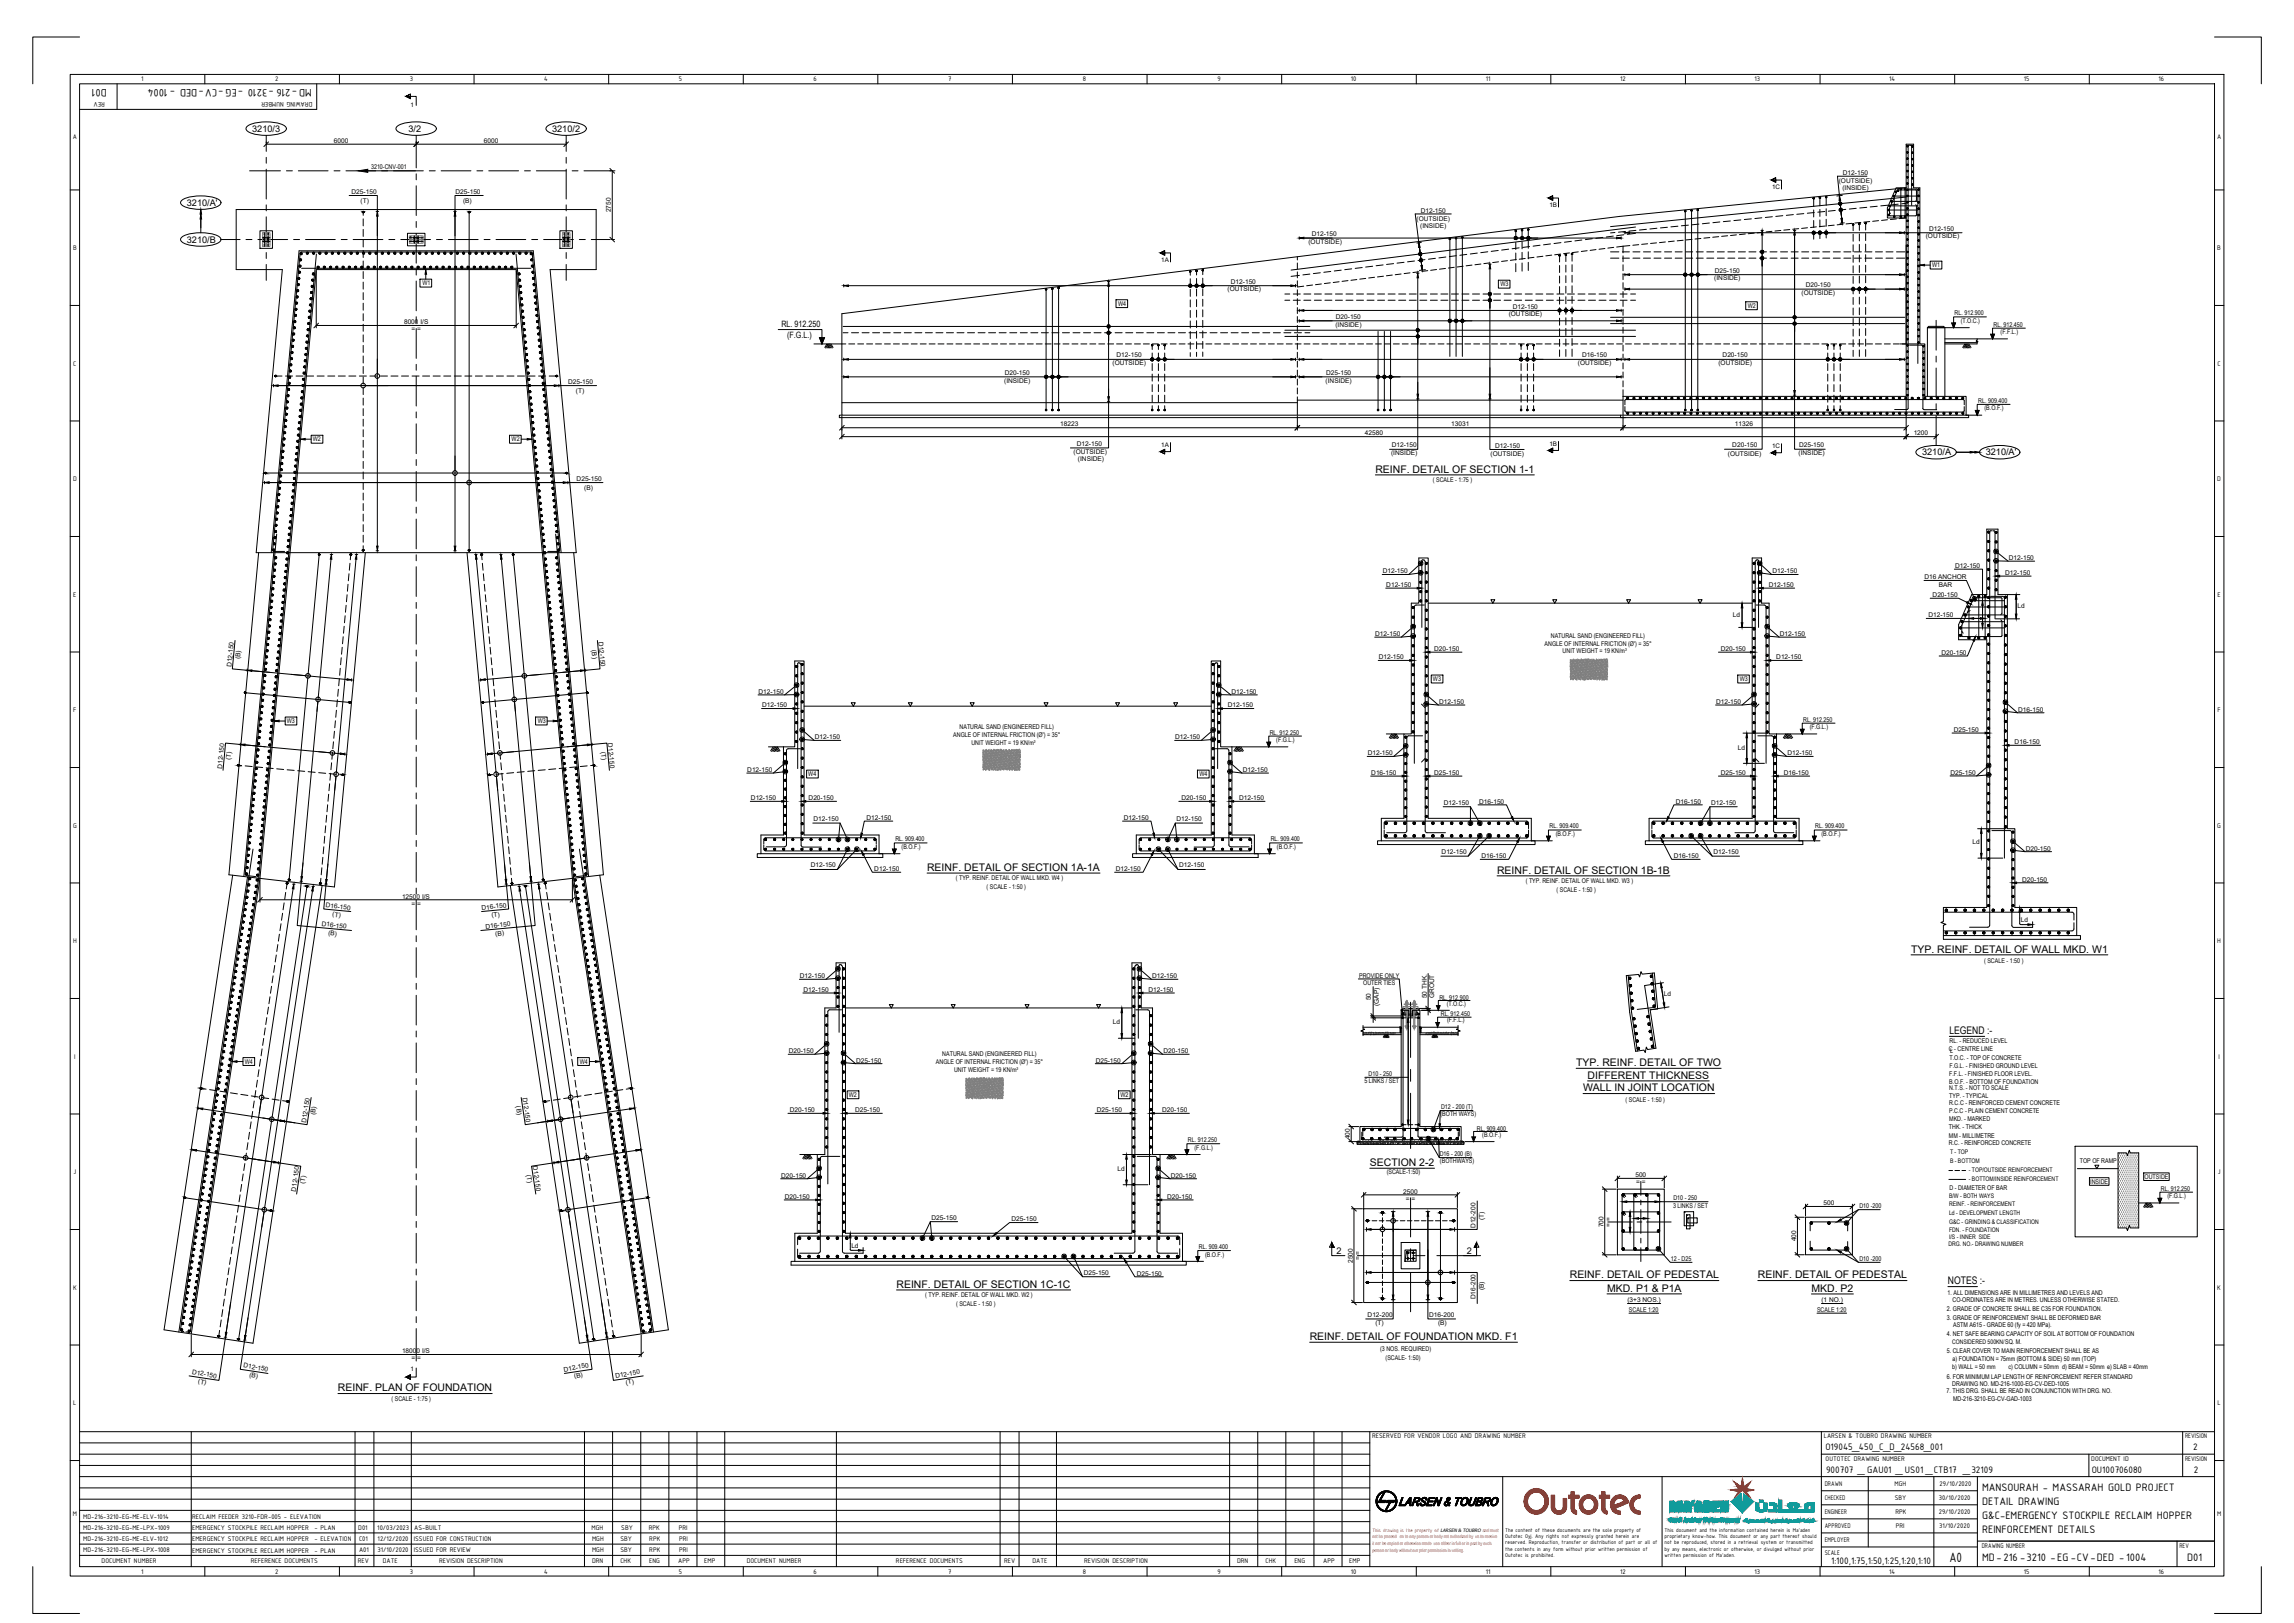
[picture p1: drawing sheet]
<svg xmlns="http://www.w3.org/2000/svg" width="1189mm" height="841mm" viewBox="0 0 1189 841" stroke-linecap="round" stroke-linejoin="round" font-family="sans-serif">
<defs><g id="words">
<text font-size="7.5" x="1010" y="809">A0</text>
<g font-size="6">
<text x="55" y="46" transform="rotate(180 55 46)">D01</text>
<text x="162" y="46" transform="rotate(180 162 46)">MD-216 -3210 -EG -CV-DED - 1004</text>
<text x="1027" y="772">MANSOURAH - MASSARAH GOLD PROJECT</text>
<text x="1027" y="780">DETAIL DRAWING</text>
<text x="1027" y="787">G&amp;C-EMERGENCY STOCKPILE RECLAIM HOPPER</text>
<text x="1027" y="794">REINFORCEMENT DETAILS</text>
<text x="1027" y="809">MD-216 -3210 -EG -CV-DED -1004</text>
<text x="1134" y="809">D01</text>
</g>
<g font-size="5.4">
<text x="713" y="245">REINF. DETAIL OF SECTION 1-1</text>
<text x="480" y="451">REINF. DETAIL OF SECTION 1A-1A</text>
<text x="776" y="453">REINF. DETAIL OF SECTION 1B-1B</text>
<text x="990" y="494">TYP. REINF. DETAIL OF WALL MKD. W1</text>
<text x="1010" y="536">LEGEND :-</text>
<text x="817" y="552">TYP. REINF. DETAIL OF TWO</text>
<text x="823" y="559">DIFFERENT THICKNESS</text>
<text x="820" y="566">WALL IN JOINT LOCATION</text>
<text x="710" y="604">SECTION 2-2</text>
<text x="814" y="662">REINF. DETAIL OF PEDESTAL</text>
<text x="911" y="662">REINF. DETAIL OF PEDESTAL</text>
<text x="1009" y="666">NOTES :-</text>
<text x="465" y="667">REINF. DETAIL OF SECTION 1C-1C</text>
<text x="833" y="669">MKD. P1 &amp; P1A</text>
<text x="939" y="669">MKD. P2</text>
<text x="679" y="694">REINF. DETAIL OF FOUNDATION MKD. F1</text>
<text x="175" y="721">REINF. PLAN OF FOUNDATION</text>
</g>
<g font-size="5.3">
<text x="946" y="752">O19045_450_C_D_24568_001</text>
<text x="1137" y="751">2</text>
<text x="946" y="763">900707 _GAU01 _US01 _CTB17 _32109</text>
<text x="1084" y="763">OU100706080</text>
<text x="1137" y="763">2</text>
<text x="949" y="810">1:100,1:75,1:50,1:25,1:20,1:10</text>
</g>
<g font-size="4.8">
<text x="131" y="68">3210/3</text>
<text x="212" y="68">3/2</text>
<text x="286" y="68">3210/2</text>
<text x="97" y="107">3210/A'</text>
<text x="97" y="126">3210/B</text>
<text x="996" y="236">3210/A</text>
<text x="1029" y="236">3210/A'</text>
<text x="693" y="650">2</text>
<text x="760" y="650">2</text>
</g>
<g font-size="4.5">
<text x="405" y="170">RL. 912.250</text>
<text x="408" y="175">(F.G.L.)</text>
</g>
<g font-size="3.8">
<text x="73" y="42">1</text>
<text x="143" y="42">2</text>
<text x="212" y="42">3</text>
<text x="282" y="42">4</text>
<text x="352" y="42">5</text>
<text x="422" y="42">6</text>
<text x="491" y="42">7</text>
<text x="561" y="42">8</text>
<text x="631" y="42">9</text>
<text x="700" y="42">10</text>
<text x="770" y="42">11</text>
<text x="840" y="42">12</text>
<text x="909" y="42">13</text>
<text x="979" y="42">14</text>
<text x="1049" y="42">15</text>
<text x="1119" y="42">16</text>
<text x="54" y="53" transform="rotate(180 54 53)">REV</text>
<text x="162" y="53" transform="rotate(180 162 53)">DRAWING NUMBER</text>
<text x="38" y="72">A</text>
<text x="1149" y="72">A</text>
<text x="38" y="130">B</text>
<text x="1149" y="130">B</text>
<text x="38" y="189">C</text>
<text x="1149" y="189">C</text>
<text x="38" y="249">D</text>
<text x="1149" y="249">D</text>
<text x="38" y="309">E</text>
<text x="1149" y="309">E</text>
<text x="38" y="369">F</text>
<text x="1149" y="369">F</text>
<text x="38" y="429">G</text>
<text x="1149" y="429">G</text>
<text x="38" y="489">H</text>
<text x="1149" y="489">H</text>
<text x="38" y="549">I</text>
<text x="1150" y="549">I</text>
<text x="38" y="608">J</text>
<text x="1149" y="608">J</text>
<text x="38" y="668">K</text>
<text x="1149" y="668">K</text>
<text x="38" y="728">L</text>
<text x="1149" y="728">L</text>
<text x="711" y="745">RESERVED FOR VENDOR LOGO AND DRAWING NUMBER</text>
<text x="945" y="745">LARSEN &amp; TOUBRO DRAWING NUMBER</text>
<text x="1132" y="745">REVISION</text>
<text x="946" y="757">OUTOTEC DRAWING NUMBER</text>
<text x="1084" y="757">DOCUMENT ID</text>
<text x="1132" y="757">REVISION</text>
<text x="946" y="770">DRAWN</text>
<text x="982" y="770">MGH</text>
<text x="1005" y="770">29/10/2020</text>
<text x="946" y="777">CHECKED</text>
<text x="982" y="777">SBY</text>
<text x="1005" y="777">30/10/2020</text>
<text x="38" y="786">M</text>
<text x="946" y="785">ENGINEER</text>
<text x="982" y="785">RPK</text>
<text x="1005" y="784">29/10/2020</text>
<text x="1149" y="786">M</text>
<text x="43" y="787">MD-216-3210-EG-ME-ELV-1014</text>
<text x="100" y="787">RECLAIM FEEDER 3210-FDR-005 - ELEVATION</text>
<text x="946" y="792">APPROVED</text>
<text x="1005" y="792">31/10/2020</text>
<text x="43" y="793">MD-216-3210-EG-ME-LPX-1009</text>
<text x="100" y="793">EMERGENCY STOCKPILE RECLAIM HOPPER</text>
<text x="163" y="793">- PLAN</text>
<text x="186" y="793">D01</text>
<text x="196" y="793">10/03/2023</text>
<text x="215" y="793">AS-BUILT</text>
<text x="307" y="793">MGH</text>
<text x="322" y="793">SBY</text>
<text x="336" y="793">RPK</text>
<text x="352" y="793">PRI</text>
<text x="982" y="792">PRI</text>
<text x="43" y="799">MD-216-3210-EG-ME-ELV-1012</text>
<text x="100" y="799">EMERGENCY STOCKPILE RECLAIM HOPPER</text>
<text x="163" y="799">- ELEVATION</text>
<text x="186" y="798">C01</text>
<text x="196" y="798">12/12/2020</text>
<text x="214" y="798">ISSUED FOR CONSTRUCTION</text>
<text x="307" y="798">MGH</text>
<text x="321" y="798">SBY</text>
<text x="336" y="798">RPK</text>
<text x="352" y="798">PRI</text>
<text x="946" y="799">EMPLOYER</text>
<text x="1027" y="802">DRAWING NUMBER</text>
<text x="1129" y="802">REV</text>
<text x="43" y="804">MD-216-3210-EG-ME-LPX-1008</text>
<text x="100" y="805">EMERGENCY STOCKPILE RECLAIM HOPPER</text>
<text x="163" y="805">- PLAN</text>
<text x="186" y="804">A01</text>
<text x="196" y="804">31/10/2020</text>
<text x="214" y="804">ISSUED FOR REVIEW</text>
<text x="307" y="804">MGH</text>
<text x="321" y="804">SBY</text>
<text x="336" y="804">RPK</text>
<text x="352" y="804">PRI</text>
<text x="946" y="806">SCALE</text>
<text x="53" y="810">DOCUMENT NUMBER</text>
<text x="73" y="815">1</text>
<text x="130" y="810">REFERENCE DOCUMENTS</text>
<text x="143" y="815">2</text>
<text x="185" y="810">REV</text>
<text x="198" y="810">DATE</text>
<text x="212" y="815">3</text>
<text x="228" y="810">REVISION DESCRIPTION</text>
<text x="282" y="815">4</text>
<text x="307" y="810">DRN</text>
<text x="321" y="810">CHK</text>
<text x="336" y="810">ENG</text>
<text x="351" y="810">APP</text>
<text x="352" y="815">5</text>
<text x="365" y="810">EMP</text>
<text x="387" y="810">DOCUMENT NUMBER</text>
<text x="422" y="815">6</text>
<text x="464" y="810">REFERENCE DOCUMENTS</text>
<text x="491" y="815">7</text>
<text x="520" y="810">REV</text>
<text x="535" y="810">DATE</text>
<text x="561" y="815">8</text>
<text x="562" y="810">REVISION DESCRIPTION</text>
<text x="631" y="815">9</text>
<text x="641" y="810">DRN</text>
<text x="656" y="810">CHK</text>
<text x="671" y="810">ENG</text>
<text x="686" y="810">APP</text>
<text x="699" y="810">EMP</text>
<text x="700" y="815">10</text>
<text x="770" y="815">11</text>
<text x="840" y="815">12</text>
<text x="909" y="815">13</text>
<text x="979" y="815">14</text>
<text x="1049" y="815">15</text>
<text x="1119" y="815">16</text>
</g>
<g font-size="3.4">
<text x="173" y="74">6000</text>
<text x="251" y="74">6000</text>
<text x="192" y="88">3210-CNV-001</text>
<text x="953" y="95">(OUTSIDE)</text>
<text x="955" y="91">D12-150</text>
<text x="182" y="101">D25-150</text>
<text x="236" y="101">D25-150</text>
<text x="955" y="99">(INSIDE)</text>
<text x="187" y="105">(T)</text>
<text x="240" y="105">(B)</text>
<text x="317" y="110" transform="rotate(-90 317 110)">2750</text>
<text x="736" y="110">D12-150</text>
<text x="734" y="114">(OUTSIDE)</text>
<text x="736" y="118">(INSIDE)</text>
<text x="1000" y="120">D12-150</text>
<text x="680" y="122">D12-150</text>
<text x="998" y="124">(OUTSIDE)</text>
<text x="678" y="126">(OUTSIDE)</text>
<text x="889" y="141">D25-150</text>
<text x="1001" y="139">W1</text>
<text x="219" y="148">W1</text>
<text x="638" y="147">D12-150</text>
<text x="778" y="148">W3</text>
<text x="888" y="145">(INSIDE)</text>
<text x="936" y="149">D20-150</text>
<text x="636" y="151">(OUTSIDE)</text>
<text x="934" y="153">(OUTSIDE)</text>
<text x="579" y="158">W4</text>
<text x="784" y="160">D12-150</text>
<text x="906" y="160">W2</text>
<text x="692" y="165">D20-150</text>
<text x="782" y="164">(OUTSIDE)</text>
<text x="1013" y="163">RL. 912.900</text>
<text x="1016" y="167">(T.O.C.)</text>
<text x="209" y="168">8000 I/S</text>
<text x="213" y="172">= =</text>
<text x="692" y="169">(INSIDE)</text>
<text x="1033" y="169">RL. 912.450</text>
<text x="1037" y="173">(F.F.L.)</text>
<text x="579" y="185">D12-150</text>
<text x="820" y="185">D16-150</text>
<text x="893" y="185">D20-150</text>
<text x="577" y="189">(OUTSIDE)</text>
<text x="818" y="189">(OUTSIDE)</text>
<text x="891" y="189">(OUTSIDE)</text>
<text x="521" y="194">D20-150</text>
<text x="687" y="194">D25-150</text>
<text x="294" y="199">D25-150</text>
<text x="298" y="203">(T)</text>
<text x="520" y="198">(INSIDE)</text>
<text x="687" y="198">(INSIDE)</text>
<text x="1025" y="209">RL. 909.400</text>
<text x="1028" y="213">(B.O.F.)</text>
<text x="550" y="221">18223</text>
<text x="752" y="221">13031</text>
<text x="899" y="221">11326</text>
<text x="707" y="226">42580</text>
<text x="992" y="226">1200</text>
<text x="162" y="229">W2</text>
<text x="265" y="229">W2</text>
<text x="558" y="231">D12-150</text>
<text x="721" y="232">D12-150</text>
<text x="775" y="232">D12-150</text>
<text x="898" y="232">D20-150</text>
<text x="932" y="232">D25-150</text>
<text x="556" y="235">(OUTSIDE)</text>
<text x="559" y="239">(INSIDE)</text>
<text x="721" y="236">(INSIDE)</text>
<text x="773" y="236">(OUTSIDE)</text>
<text x="895" y="236">(OUTSIDE)</text>
<text x="932" y="236">(INSIDE)</text>
<text x="299" y="249">D25-150</text>
<text x="743" y="250">( SCALE - 1:75 )</text>
<text x="303" y="254">(B)</text>
<text x="1041" y="290">D12-150</text>
<text x="717" y="297">D12-150</text>
<text x="919" y="297">D12-150</text>
<text x="1013" y="294">D12-150</text>
<text x="1039" y="298">D12-150</text>
<text x="718" y="304">D12-150</text>
<text x="917" y="304">D12-150</text>
<text x="997" y="300">D16 ANCHOR</text>
<text x="1005" y="304">BAR</text>
<text x="1002" y="309">D20-150</text>
<text x="1046" y="315">Ld</text>
<text x="898" y="319">Ld</text>
<text x="999" y="320">D12-150</text>
<text x="713" y="330">D12-150</text>
<text x="922" y="330">D12-150</text>
<text x="310" y="333" transform="rotate(84 310 333)">D12-150</text>
<text x="800" y="335">ANGLE OF INTERNAL FRICTION (Ø') = 35°</text>
<text x="804" y="330">NATURAL SAND (ENGINEERED FILL)</text>
<text x="124" y="342" transform="rotate(-85 124 342)">(B)</text>
<text x="307" y="337" transform="rotate(84 307 337)">(B)</text>
<text x="715" y="342">D12-150</text>
<text x="743" y="337">D20-150</text>
<text x="810" y="339">UNIT WEIGHT = 19 KN/m³</text>
<text x="892" y="337">D20-150</text>
<text x="921" y="342">D12-150</text>
<text x="1006" y="339">D20-150</text>
<text x="120" y="346" transform="rotate(-84 120 346)">D12-150</text>
<text x="743" y="353">W3</text>
<text x="902" y="353">W3</text>
<text x="393" y="359">D12-150</text>
<text x="638" y="359">D12-150</text>
<text x="746" y="365">D12-150</text>
<text x="889" y="365">D12-150</text>
<text x="395" y="367">D12-150</text>
<text x="636" y="367">D12-150</text>
<text x="1046" y="369">D16-150</text>
<text x="149" y="375">W3</text>
<text x="279" y="375">W3</text>
<text x="497" y="378">NATURAL SAND (ENGINEERED FILL)</text>
<text x="935" y="374">RL. 912.250</text>
<text x="938" y="378">(F.G.L.)</text>
<text x="422" y="383">D12-150</text>
<text x="494" y="382">ANGLE OF INTERNAL FRICTION (Ø') = 35°</text>
<text x="609" y="383">D12-150</text>
<text x="658" y="381">RL. 912.250</text>
<text x="1013" y="379">D25-150</text>
<text x="312" y="390" transform="rotate(84 312 390)">(T)</text>
<text x="315" y="385" transform="rotate(84 315 385)">D12-150</text>
<text x="503" y="386">UNIT WEIGHT = 19 KN/m³</text>
<text x="661" y="385">(F.G.L.)</text>
<text x="901" y="388">Ld</text>
<text x="1044" y="386">D16-150</text>
<text x="119" y="394" transform="rotate(-84 119 394)">(T)</text>
<text x="709" y="391">D12-150</text>
<text x="926" y="391">D12-150</text>
<text x="115" y="398" transform="rotate(-84 115 398)">D12-150</text>
<text x="387" y="400">D12-150</text>
<text x="644" y="400">D12-150</text>
<text x="711" y="402">D16-150</text>
<text x="743" y="402">D25-150</text>
<text x="892" y="402">D25-150</text>
<text x="924" y="402">D16-150</text>
<text x="1011" y="401">D25-150</text>
<text x="419" y="402">W4</text>
<text x="622" y="402">W4</text>
<text x="389" y="415">D12-150</text>
<text x="419" y="415">D20-150</text>
<text x="612" y="415">D20-150</text>
<text x="642" y="415">D12-150</text>
<text x="748" y="417">D12-150</text>
<text x="767" y="416">D16-150</text>
<text x="869" y="416">D16-150</text>
<text x="887" y="417">D12-150</text>
<text x="422" y="425">D12-150</text>
<text x="449" y="425">D12-150</text>
<text x="582" y="425">D12-150</text>
<text x="610" y="425">D12-150</text>
<text x="803" y="429">RL. 909.400</text>
<text x="941" y="429">RL. 909.400</text>
<text x="464" y="436">RL. 909.400</text>
<text x="659" y="436">RL. 909.400</text>
<text x="806" y="433">(B.O.F.)</text>
<text x="944" y="433">(B.O.F.)</text>
<text x="1022" y="438">Ld</text>
<text x="467" y="440">(B.O.F.)</text>
<text x="662" y="440">(B.O.F.)</text>
<text x="747" y="443">D12-150</text>
<text x="888" y="443">D12-150</text>
<text x="1050" y="441">D20-150</text>
<text x="420" y="449">D12-150</text>
<text x="611" y="449">D12-150</text>
<text x="768" y="445">D16-150</text>
<text x="867" y="445">D16-150</text>
<text x="453" y="451">D12-150</text>
<text x="578" y="451">D12-150</text>
<text x="495" y="456">( TYP. REINF. DETAIL OF WALL MKD. W4 )</text>
<text x="511" y="461">( SCALE - 1:50 )</text>
<text x="791" y="457">( TYP. REINF. DETAIL OF WALL MKD. W3 )</text>
<text x="1048" y="457">D20-150</text>
<text x="208" y="466">12500 I/S</text>
<text x="807" y="462">( SCALE - 1:50 )</text>
<text x="169" y="470" transform="rotate(7 169 470)">D16-150</text>
<text x="213" y="469">= =</text>
<text x="250" y="472" transform="rotate(-7 250 472)">D16-150</text>
<text x="167" y="480" transform="rotate(7 167 480)">D16-150</text>
<text x="172" y="475" transform="rotate(7 172 475)">(T)</text>
<text x="255" y="475" transform="rotate(-6 255 475)">(T)</text>
<text x="1047" y="478">Ld</text>
<text x="170" y="484" transform="rotate(7 170 484)">(B)</text>
<text x="252" y="481" transform="rotate(-7 252 481)">D16-150</text>
<text x="257" y="485" transform="rotate(-6 257 485)">(B)</text>
<text x="1028" y="499">( SCALE - 1:50 )</text>
<text x="415" y="507">D12-150</text>
<text x="597" y="507">D12-150</text>
<text x="704" y="507">PROVIDE ONLY</text>
<text x="416" y="514">D12-150</text>
<text x="595" y="514">D12-150</text>
<text x="706" y="510">OUTER TIES</text>
<text x="862" y="516">Ld</text>
<text x="710" y="518" transform="rotate(-90 710 518)">50</text>
<text x="715" y="521" transform="rotate(-90 715 521)">(GAP)</text>
<text x="739" y="517" transform="rotate(-90 739 517)">50 THK.</text>
<text x="743" y="517" transform="rotate(-90 743 517)">GROUT</text>
<text x="746" y="518">RL. 912.900</text>
<text x="750" y="521">(T.O.C.)</text>
<text x="747" y="527">RL. 912.450</text>
<text x="577" y="531">Ld</text>
<text x="750" y="530">(F.F.L.)</text>
<text x="409" y="546">D20-150</text>
<text x="603" y="546">D20-150</text>
<text x="1010" y="544">C - CENTRE LINE</text>
<text x="1010" y="541">RL. - REDUCED LEVEL</text>
<text x="1011" y="546">L</text>
<text x="127" y="551">W4</text>
<text x="300" y="551">W4</text>
<text x="444" y="551">D25-150</text>
<text x="485" y="551">ANGLE OF INTERNAL FRICTION (Ø') = 35°</text>
<text x="488" y="547">NATURAL SAND (ENGINEERED FILL)</text>
<text x="568" y="551">D25-150</text>
<text x="1010" y="549">T.O.C. - TOP OF CONCRETE</text>
<text x="494" y="555">UNIT WEIGHT = 19 KN/m³</text>
<text x="709" y="558">D10 - 250</text>
<text x="1010" y="557">F.F.L. - FINISHED FLOOR LEVEL.</text>
<text x="1010" y="553">F.G.L. - FINISHED GROUND LEVEL</text>
<text x="707" y="561">5 LINKS / SET</text>
<text x="1010" y="561">B.O.F. - BOTTOM OF FOUNDATION</text>
<text x="271" y="569" transform="rotate(82 271 569)">D12-150</text>
<text x="440" y="568">W2</text>
<text x="581" y="568">W2</text>
<text x="1010" y="569">TYP. - TYPICAL</text>
<text x="1010" y="565">N.T.S. - NOT TO SCALE</text>
<text x="267" y="573" transform="rotate(81 267 573)">(B)</text>
<text x="747" y="575">D12 - 200 (T)</text>
<text x="842" y="571">( SCALE - 1:50 )</text>
<text x="1010" y="573">R.C.C - REINFORCED CEMENT CONCRETE</text>
<text x="159" y="582" transform="rotate(-82 159 582)">D12-150</text>
<text x="163" y="578" transform="rotate(-81 163 578)">(B)</text>
<text x="409" y="576">D20-150</text>
<text x="443" y="576">D25-150</text>
<text x="568" y="576">D25-150</text>
<text x="602" y="576">D20-150</text>
<text x="747" y="578">(BOTH WAYS)</text>
<text x="1010" y="577">P.C.C - PLAIN CEMENT CONCRETE</text>
<text x="1010" y="581">MKD. - MARKED</text>
<text x="765" y="586">RL. 909.400</text>
<text x="1010" y="585">THK. - THICK</text>
<text x="616" y="592">RL. 912.250</text>
<text x="700" y="590" transform="rotate(-90 700 590)">400</text>
<text x="768" y="589">(B.O.F.)</text>
<text x="1010" y="589">MM - MILLIMETRE</text>
<text x="1010" y="594">R.C. - REINFORCED CONCRETE</text>
<text x="619" y="596">(F.G.L.)</text>
<text x="746" y="599">D16 - 200 (B)</text>
<text x="276" y="604" transform="rotate(82 276 604)">D12-150</text>
<text x="746" y="603">(BOTHWAYS)</text>
<text x="1078" y="603">TOP OF RAMP</text>
<text x="273" y="609" transform="rotate(82 273 609)">(T)</text>
<text x="405" y="610">D20-150</text>
<text x="579" y="607">Ld</text>
<text x="607" y="610">D20-150</text>
<text x="719" y="609">(SCALE-1:50)</text>
<text x="848" y="610">500</text>
<text x="1111" y="611">OUTSIDE</text>
<text x="153" y="617" transform="rotate(-82 153 617)">D12-150</text>
<text x="158" y="613" transform="rotate(-82 158 613)">(T)</text>
<text x="848" y="614">= =</text>
<text x="1010" y="617">D - DIAMETER OF BAR</text>
<text x="1083" y="613">INSIDE</text>
<text x="1120" y="617">RL. 912.250</text>
<text x="407" y="621">D20-150</text>
<text x="605" y="621">D20-150</text>
<text x="727" y="618">2500</text>
<text x="729" y="622">= =</text>
<text x="867" y="622">D10 - 250</text>
<text x="1123" y="621">(F.G.L.)</text>
<text x="867" y="626">3 LINKS / SET</text>
<text x="945" y="625">500</text>
<text x="964" y="626">D10 -200</text>
<text x="483" y="632">D25-150</text>
<text x="524" y="633">D25-150</text>
<text x="769" y="632" transform="rotate(-90 769 632)">(T)</text>
<text x="835" y="636" transform="rotate(-90 835 636)">= =</text>
<text x="765" y="636" transform="rotate(-90 765 636)">D12-200</text>
<text x="831" y="636" transform="rotate(-90 831 636)">700</text>
<text x="441" y="647">Ld</text>
<text x="621" y="647">RL. 909.400</text>
<text x="931" y="643" transform="rotate(-90 931 643)">400</text>
<text x="625" y="651">(B.O.F.)</text>
<text x="705" y="653" transform="rotate(-90 705 653)">= =</text>
<text x="866" y="653">12 - D25</text>
<text x="964" y="653">D10 -200</text>
<text x="701" y="654" transform="rotate(-90 701 654)">2500</text>
<text x="562" y="660">D25-150</text>
<text x="589" y="661">D25-150</text>
<text x="769" y="669" transform="rotate(-90 769 669)">(B)</text>
<text x="1009" y="671">1. ALL DIMENSIONS ARE IN MILLIMETRES AND LEVELS AND</text>
<text x="480" y="672">( TYP. REINF. DETAIL OF WALL MKD. W2 )</text>
<text x="495" y="677">( SCALE - 1:50 )</text>
<text x="765" y="673" transform="rotate(-90 765 673)">D16-200</text>
<text x="843" y="675">(3+3 NOS.)</text>
<text x="944" y="675">(1 NO.)</text>
<text x="1012" y="675">CO-ORDINATES ARE IN METRES. UNLESS OTHERWISE STATED.</text>
<text x="709" y="682">D12-200</text>
<text x="741" y="682">D16-200</text>
<text x="844" y="680">SCALE 1:20</text>
<text x="942" y="680">SCALE 1:20</text>
<text x="1009" y="679">2. GRADE OF CONCRETE SHALL BE C35 FOR FOUNDATION.</text>
<text x="1009" y="684">3. GRADE OF REINFORCEMENT SHALL BE DEFORMED BAR</text>
<text x="713" y="687">(T)</text>
<text x="745" y="687">(B)</text>
<text x="1012" y="688">ASTM A615 - GRADE 60 (fy = 420 MPa).</text>
<text x="1009" y="692">4. NET SAFE BEARING CAPACITY OF SOIL AT BOTTOM OF FOUNDATION</text>
<text x="208" y="701">18000 I/S</text>
<text x="715" y="700">(3 NOS. REQUIRED)</text>
<text x="1009" y="701">5. CLEAR COVER TO MAIN REINFORCEMENT SHALL BE AS</text>
<text x="213" y="705">= =</text>
<text x="718" y="705">(SCALE- 1:50)</text>
<text x="1012" y="705">a) FOUNDATION = 75mm (BOTTOM &amp; SIDE) 50 mm (TOP)</text>
<text x="99" y="712" transform="rotate(11 99 712)">D12-150</text>
<text x="126" y="708" transform="rotate(11 126 708)">D12-150</text>
<text x="129" y="713" transform="rotate(10 129 713)">(B)</text>
<text x="292" y="711" transform="rotate(-10 292 711)">D12-150</text>
<text x="1012" y="710">b) WALL = 50 mm</text>
<text x="1041" y="709">c) COLUMN = 50mm d) BEAM = 50mm e) SLAB = 40mm</text>
<text x="103" y="717" transform="rotate(11 103 717)">(T)</text>
<text x="298" y="714" transform="rotate(-10 298 714)">(B)</text>
<text x="319" y="714" transform="rotate(-10 319 714)">D12-150</text>
<text x="324" y="718" transform="rotate(-11 324 718)">(T)</text>
<text x="1009" y="714">6. FOR MINIMUM LAP LENGTH OF REINFORCEMENT REFER STANDARD</text>
<text x="1012" y="718">DRAWING NO. MD-216-1000-EG-CV-DED-1005</text>
<text x="203" y="726">( SCALE - 1:75 )</text>
<text x="1009" y="722">7. THIS DRG. SHALL BE READ IN CONJUNCTION WITH DRG. NO.</text>
<text x="1012" y="726">MD-216-3210-EG-CV-GAD-1003</text>
</g>
<g font-size="3.3">
<text x="213" y="55">1</text>
<text x="918" y="98">1C</text>
<text x="803" y="107">1B</text>
<text x="602" y="136">1A</text>
<text x="602" y="232">1A</text>
<text x="803" y="231">1B</text>
<text x="918" y="232">1C</text>
<text x="213" y="710">1</text>
</g>
<g font-size="3.2">
<text x="1011" y="598">T - TOP</text>
<text x="1011" y="603">B - BOTTOM</text>
<text x="1020" y="607">- TOP/OUTSIDE REINFORCEMENT</text>
<text x="1020" y="612">- BOTTOM/INSIDE REINFORCEMENT</text>
<text x="1010" y="621">B/W - BOTH WAYS</text>
<text x="1010" y="625">REINF. - REINFORCEMENT</text>
<text x="1010" y="630">Ld - DEVELOPMENT LENGTH</text>
<text x="1010" y="634">G&amp;C - GRINDING &amp; CLASSIFICATION</text>
<text x="1010" y="638">FDN. - FOUNDATION</text>
<text x="1010" y="642">I/S - INNER SIDE</text>
<text x="1010" y="646">DRG. NO.- DRAWING NUMBER</text>
<text x="1012" y="697">CONSIDERED 500KN/SQ. M.</text>
</g>
<g font-size="3">
<text x="780" y="794">The content of these documents are the sole property of</text>
<text x="780" y="797">Outotec Oyj. Any rights not expressly granted herein are</text>
<text x="863" y="794">This document and the information contained herein is Ma'aden</text>
<text x="863" y="797">proprietary know-how. This document or any part thereof should</text>
<text x="780" y="800">reserved. Reproduction, transfer or distribution of part or all of</text>
<text x="780" y="804">the contents in any form without prior written permission of</text>
<text x="863" y="800">not be reproduced, stored in a retrieval system or transmitted</text>
<text x="863" y="804">by any means, electronic or otherwise, or divulged without prior</text>
<text x="780" y="807">Outotec is prohibited.</text>
<text x="863" y="807">written permission of Ma'aden.</text>
</g>
<text font-size="2.7" fill="#f00" x="711" y="794">This drawing is the property of</text>
<g font-size="2.4" fill="#f00">
<text x="711" y="797">not be passed on to any person or body not authorized by us to receive</text>
<text x="711" y="801">it nor be copied or otherwise made use either in full or in part by such</text>
<text x="711" y="804">person or body without our prior permission in writing.</text>
</g>
<text font-size="2.4" x="747" y="794">LARSEN &amp; TOUBRO and must</text>
</g></defs>
<!-- layer: CI-NEWLINES -->
<g fill="none" stroke="#000" stroke-width=".52">
<path d="M122 109h187v31h-24l14 146h-166l13-146h-24zM135 120h6v9h-6zM290 120h7v9h-7zM918 120h-3M923 119l-3 1M928 119h-4M932 118l-3 1M937 118h-3M941 118h-3M946 117h-3M951 117h-4M955 116l-3 1"/>
<path d="M960 116h-3M964 115l-3 1M969 115h-3M974 114l-3 1M978 114h-3M983 113l-3 1M984 113h4h-10v-5l5-11h5l-149 15-403 51v46M211 121h9v6h-9zM672 133v2M672 136v3M744 140h-3M749 139h-3"/>
<path d="M754 139h-3M758 138h-3M763 137l-3 1M767 137h-3M772 136l-3 1M777 136h-3M781 135h-3M786 134l-3 1M790 134h-3M795 133l-3 1M800 133h-3M804 132l-3 1"/>
<path d="M809 132h-3M813 131h-3M818 131h-3M823 130h-3M827 129l-3 1M832 129h-3M836 128l-3 1M841 128h-3M841 128v3M841 133v3M841 137v3M845 127l-4 1"/>
<path d="M849 127h-3M854 126l-3 1M858 126h-3M863 125l-3 1M868 125h-3M872 125h-3M877 124h-3M881 124h-3M886 123h-3M891 123h-3M895 122h-3M900 122h-3"/>
<path d="M905 121l-4 1M909 121h-3M914 120l-3 1M672 141v3M672 145v4M672 150v3M672 155v3M672 159v3M676 148l-4 1M680 148h-3M685 147l-3 1M689 147h-3"/>
<path d="M694 146h-3M699 145l-3 1M703 145h-3M708 144l-3 1M712 144h-3M717 143l-3 1M722 143h-4M726 142h-3M731 141l-3 1M735 141h-3M740 140l-3 1M841 142v3"/>
<path d="M841 146v4M841 151v3M841 156v3M436 178h2M440 178h3M445 178h3M449 178h3M454 178h3M458 178h3M463 178h3M468 178h3M472 178h3"/>
<path d="M477 178h3M482 178h3M486 178h3M491 178h3M495 178h3M500 178h3M505 178h3M509 178h3M514 178h3M519 178h3M523 178h3M528 178h3"/>
<path d="M532 178h3M537 178h3M542 178h3M546 178h3M551 178h3M556 178h3M560 178h3M565 178h3M569 178h3M574 178h3M579 178h3M583 178h3"/>
<path d="M588 178h3M593 178h3M597 178h3M602 178h3M606 178h4M611 178h3M616 178h3M620 178h3M625 178h3M630 178h3M634 178h3M639 178h3"/>
<path d="M643 178h4M648 178h3M653 178h3M657 178h3M662 178h3M667 178h3M671 178h3M672 164v3M672 169v3M672 173v3M672 178v3M676 178h3"/>
<path d="M680 178h4M685 178h3M690 178h3M694 178h3M699 178h3M704 178h3M708 178h3M713 178h3M717 178h4M722 178h3M727 178h3M731 178h3"/>
<path d="M736 178h3M741 178h3M745 178h3M750 178h3M754 178h4M759 178h3M764 178h3M768 178h3M773 178h3M778 178h3M782 178h3M787 178h3"/>
<path d="M792 178h3M796 178h3M801 178h3M805 178h3M810 178h3M815 178h3M819 178h3M824 178h3M829 178h3M833 178h3M838 178h3M841 160v3"/>
<path d="M841 165v3M841 170v3M841 174v3M841 179v3M842 178h3M847 178h3M852 178h3M856 178h3M861 178h3M866 178h3M870 178h3M875 178h3"/>
<path d="M879 178h3M884 178h3M889 178h3M893 178h3M898 178h3M903 178h3M907 178h3M912 178h3M916 178h3M921 178h3M926 178h3M930 178h3"/>
<path d="M935 178h3M940 178h3M944 178h3M949 178h3M953 178h4M958 178h3M963 178h3M967 178h3M972 178h3M977 178h3M981 178h3M986 178h2"/>
<path d="M1008 178h17M1008 176h17M672 183v3M672 187v3M672 192v3M672 196v4M841 183v4M841 188v3M841 193v3M841 197v3M672 207h169M672 201v3"/>
<path d="M672 206v9M841 205h147v-130h4v22h3v81h3v27h21v10h-583v-6h236M841 202v13M999 205v-35h9v35M134 286l-15 167 54 7 16-174M141 286l14-156h121l15 156M142 286l-16 168M242 286l16 174 55-7-16-167M290 286l15 168M735 289h5v135h54v12h-78v-12h12v-44h3v-67h4zM908 289h5v24h4v67h4v44h11v12h-77v-12h53zM412 343h5v90h39v9h-62v-9h12v-46h6z"/>
<path d="M628 343h5v44h5v46h12v9h-61v-9h39zM121 454l-36 235 46 7 36-237M128 454l-35 236M303 454l36 236M311 454l35 235-46 7-36-237M1007 470h23v-138h-15v-8l7-16h8v-34h5v34h5v121h4v41h32v15h-69M433 499h5v140h149v-140h4v23h6v76h4v41h12v15h-201v-15h12v-41h3v-76h6zM843 506l2 19 3 20M857 504l2 19h-4l3 20M706 532h20M706 535h20M706 536h20"/>
<path d="M726 533h.1M726 532v3M728 524h-2v60h-21v8h52v-8h-21v-60h-2M728 524v2h6v-2M728 524h2v2M734 524h-2v2M736 532h20M736 535h20M736 536h20M736 533h.1M736 532v3M1098 597v39"/>
<path d="M1108 597v39M838 616h25v34h-25zM707 626h48v49h-48zM936 631h24v19h-24zM726 644h10v13h-10zM728 648h6v6h-6zM99 691l36-236 29-315h104l29 315 35 236"/>
</g>
<!-- layer: CI-DIM -->
<g fill="none" stroke="#000" stroke-width=".52">
<path d="M128 66a22 22 0 0 1 20 0 4 4 0 0 1-4 4h-4a16 16 0 0 1-12-3zM138 74h.1M138 75h155M206 66a22 22 0 0 1 20 0 4 4 0 0 1-5 4h-4a16 16 0 0 1-12-3zM216 74h.1M283 66a22 22 0 0 1 20 0h1a4 4 0 0 1-5 4h-4a16 16 0 0 1-12-3zM293 74h.1M191 89h24M316 89h1M317 89v35M968 91h-16l3 25M94 104a22 22 0 0 1 20 0 4 4 0 0 1-4 4h-4a16 16 0 0 1-12-2z"/>
<path d="M104 111v10M181 101h15v182M195 110h1M196 112v10M235 110h1M236 112v10M250 101h-14v182M752 111h-19l4 27M842 120v1M913 119h1M929 119h2M930 119v83"/>
<path d="M955 101l-3 1M956 115l-2 1M987 120v1M94 123a22 22 0 0 1 20 0v1a4 4 0 0 1-4 3l-4 1a16 16 0 0 1-12-3zM139 121h.1M213 123h.1M295 121h.1M317 124h1M673 123v1M673 123h165M736 128l1 12M737 126h-3"/>
<path d="M739 140h-3M771 137h2M772 139v94h18M840 123v1M845 121h172M913 122v111h-19M930 122v111h16M997 137h3M1000 135h6v4h-6zM164 140v30M218 145h6v4h-6zM221 142v3"/>
<path d="M268 140v30M437 147v2M440 148h231M574 146h1M575 148v84h-20M578 155h6v4h-6zM671 147v2M734 142h1M735 144v89h-15M777 145h6v4h-6zM842 142v1M842 149v1"/>
<path d="M845 142h142M845 150h142M905 156h6v4h-6zM987 142v1M987 149v1M164 169h104M422 178h14M673 160v2M673 166v1M673 161h165M673 166h165M840 160v2"/>
<path d="M840 166v1M985 178h10M1000 169h7l1 1h-9zM1008 170h13M1040 176h-15l-1 1h1v1h-17M142 199v1M142 200h167M290 199v1M437 186v1M437 195v1M440 186h231M440 195h231"/>
<path d="M671 186v1M671 195v1M673 186h165M673 186v1M673 195v1M673 195h165M735 198v6M772 191v13M840 186v1M840 195v1M842 186v1M845 186h142"/>
<path d="M987 186v1M436 215h-1v1h585v-1h-1h8M436 216v11M574 208h1M575 201v5M672 216v7M734 207h1M771 207h2M840 215v1M841 216v7M929 205h2M988 206v21"/>
<path d="M158 228h3M161 226h6v4h-6zM264 226h6v4h-6zM270 228h3M436 222h552M436 226h567M993 233a22 22 0 0 1 20 0l1 1a4 4 0 0 1-5 3l-4 1a16 16 0 0 1-12-3zM1003 225v1M1014 234h9M1026 233a22 22 0 0 1 20 0l1 1a4 4 0 0 1-5 3l-4 1a16 16 0 0 1-12-3zM137 249v2M137 250h175"/>
<path d="M294 249v2M171 287h1M172 290l-18 190 28 2M184 287h1M185 290l-17 181 14 1M195 285h1M235 285h1M246 287h1M247 290l17 181-14 1M259 287h1M260 290l17 190-28 2M1013 295h14v28"/>
<path d="M1036 299h17M718 305h16M740 313h168M773 311h2l-1 2zM805 311h2l-1 2zM843 311h2l-1 2zM880 311h2l-1 2zM903 313v12M914 305h16M1000 310h15l4 2M1027 314v11M1040 308h7"/>
<path d="M1045 308v13M122 332l-2 15 60 5M310 332l1 15-59 5M741 338h17M891 338h16M901 325h9M998 320h31M1023 332l-3 8h-15M1034 321h13M128 347v1M131 348h9M182 352v1"/>
<path d="M249 352v1M301 348h-9M303 347v1M714 342h17M742 350h6v4h-6zM901 350h6v4h-6zM918 342h16M145 374h3M148 372h6v4h-6zM278 372h6v4h-6zM284 374h3M395 367h16"/>
<path d="M417 366h211M441 364h2l-1 2zM471 364h2l-1 2zM503 364h2l-1 2zM541 364h2l-1 2zM578 364h2l-1 2zM608 364h2l-1 2zM633 367h17M903 380h13M905 380v16M1012 380h17M125 385v1"/>
<path d="M127 386l10 1M176 391l-59-6-1 14M179 390v1M253 390v1M255 391l60-6 1 14M304 386l-10 1M307 385v1M398 387h8M418 399h6v4h-6zM621 399h6v4h-6zM638 387h29M718 380h10"/>
<path d="M903 396h11M921 380h21M1041 386h17M389 415h16M418 415h16M611 415h16M639 415h17M710 402h17M741 402h17M766 417h15l3 6M882 417h-14l-3 6M891 402h16"/>
<path d="M922 402h16M463 425h-15l-1 7M582 425h14l2 7M716 436h-2v2h82v-2h-2h10M786 436l-4 9h-15M855 436h-2v2h81v-2h-2h11M862 436l4 9h15M1025 429h15M1027 429v16M135 456v11M152 458h1M156 457h1"/>
<path d="M157 447l-1 7M162 459h1M168 458h2M170 448l-1 8M261 448l1 8M262 458h1M268 459h2M274 447l1 7M275 457h1M278 458h2M297 456v11M394 442h-2v2h66v-2h-2h10"/>
<path d="M448 443l4 9h15M589 442h-2v2h65v-2h-2h11M597 443l-5 9h-14M1025 445h13M1045 457h16M135 466h162M152 461l-39 254-15-2M162 462l-37 248 14 2M269 462l38 248-15 2M279 461l39 254 15-2M1007 470v8h-1l3 1h-2v8h71v-2h-2M1047 473v6"/>
<path d="M1047 479h4M1053 478v3M416 515h16M592 515h17M704 507h21l2 16M712 511v19M740 504v22M857 504l-6 1-1-1v2l-1-1-6 1M861 509l2 13M862 509l-10 2M438 522h149M461 521h2l-1 1z"/>
<path d="M493 521h2l-1 1zM531 521h2l-1 1zM568 521h2l-1 1zM580 538h8M581 522v16M706 531v2h1l-2 1h1v3M710 526h17M710 527h16M730 527v56M736 523h5M736 524h5M756 531v2h-1l2 1h-1v3"/>
<path d="M865 522l-10 1M123 550h3M126 548h6v4h-6zM299 548h6v4h-6zM305 550h4M707 558h23M858 543l-4 1-1-1v2l-1-1-4 1M103 574v1M136 579l9 2M161 569l-2 14-54-8M270 569l2 14 54-8M295 579l-9 2"/>
<path d="M329 574v1M408 577h19M439 577h18M439 565h6v4h-6zM568 577h18M580 565h6v4h-6zM598 577h18M746 575v7M99 595v1M102 596l54 8-2 15M148 580v2M284 580v2"/>
<path d="M330 596l-55 8 3 15M332 595v1M414 598h10M582 598h15M584 598v16M601 598h21M699 592h5M699 584h5M700 584v8M746 593v7M1075 594h64v47h-64zM1098 597h4l1 2 1-3v1h4"/>
<path d="M132 601l10 1M144 602v1M287 602v1M299 601l-9 1M582 614h13M707 618v8M707 619h48M755 618v8M830 616h8M832 616v34M838 609v7M838 611h25"/>
<path d="M863 609v7M1077 606h21M1083 610h10v4h-10zM1086 604h2l-1 2zM1111 608h13v4h-13zM406 622h17M538 634h-15l-7 5M602 622h16M700 626h6M702 626v49M708 636v2M708 637h43"/>
<path d="M721 628h2M722 630v53h-14M722 628v43M739 628h2M740 630v53h14M740 628v43M754 636v2M766 622v15h-55M841 623h44M845 628v10M847 631h7M930 631h5"/>
<path d="M932 631v19M936 624v6M936 625h24M960 624v6M963 627l-9 5M1098 636h4l1 2 1-3v1h4M1108 623h21M412 654h-2v2h205v-2h-2h11M441 641v7h4M447 646v3M584 654l4 8h15M690 644v7h7"/>
<path d="M690 644l1 2h-2zM708 658v2M708 659h43M711 659h55v16M734 648h-5l-1 6M754 658v2M765 644v7h-7M765 644l1 2h-2zM830 650h8M930 650h5M954 649l9 5M120 675l-3 15"/>
<path d="M312 675l2 15M700 675h6M721 673h2M739 673h2M99 692v11M116 693h1M126 694h1M129 683l-2 9M303 683l1 9M304 694h1M314 693h1M332 692v11"/>
<path d="M99 702h233"/>
</g>
<!-- layer: Rein. -->
<g fill="none" stroke="#000" stroke-width=".52">
<path d="M990 75l-1 1v136h-1h-6M990 75h.1M990 75l1 31M985 98v14M987 98v14M989 98h4l1 1v89M188 110v2M188 113v4M188 119v4M243 110v175M786 120v4M789 119v4"/>
<path d="M792 119v4M842 120h-3M848 118l-179 22M848 119l-4 1M853 119h-3M859 118l-4 1M864 118h-3M870 117l-4 1M873 109v103M875 117h-4M877 109v103M880 109v103"/>
<path d="M880 116l-3 1M886 116h-4M891 115h-3M897 115h-4M902 114h-3M908 113l-4 1M913 113h-4M919 112l-4 1M924 112h-4M929 111l-3 1M935 111h-4M940 103v4"/>
<path d="M940 109v3M940 114v4M940 120v4M940 110h-3M943 102v5M943 109v3M943 114v4M943 119v5M946 110h-4M946 102v4M946 108v4M946 114v3"/>
<path d="M946 119v4M951 109h-3M957 109h-4M960 116v4M962 108h-4M964 116v3M967 116v3M967 107l-3 1M973 107h-4M978 106l-3 1M979 109h15M979 108v4"/>
<path d="M979 110l1 1M979 111h14M979 108h.1M979 107h15M980 104h14M982 102h12M982 102v10M984 106h-4M988 102l-153 15M988 105l-2 1M993 104v-6h-9l-5 10M993 106v6"/>
<path d="M156 139h119M164 132l-30 323M188 124v4M188 130v3M188 135v4M267 132l30 323M695 140h-4M701 139l-4 1M706 139h-4M711 138h-3M717 137l-4 1M722 137h-3"/>
<path d="M728 136h-4M733 135l-4 1M738 135h-3M744 134h-4M749 133l-3 1M751 124v61M755 123v62M755 133h-4M758 123v62M760 132h-3M766 131l-4 1M771 130l-4 1"/>
<path d="M776 130h-3M782 129l-4 1M786 126v3M786 131v4M786 137v4M787 128l-3 1M789 125v4M789 131v3M789 136v5M792 125v4M792 130v4M792 136v4"/>
<path d="M793 128h-4M798 127l-3 1M804 126l-4 1M808 132v4M808 138v3M809 126h-4M812 132v4M812 137v4M814 125l-3 1M815 132v3M815 137v4M820 124l-4 1"/>
<path d="M825 124h-3M831 123h-4M835 131h4M835 134h4M836 122l-4 1M837 120l-2 1M841 131h3M841 134h3M842 122h-4M846 131h4M846 134h4M848 121h-5"/>
<path d="M852 131h3M852 134h3M857 131h4M857 134h4M863 131h3M863 134h3M868 131h4M868 134h4M874 131h3M874 134h3M879 131h4M879 134h4"/>
<path d="M885 131h3M885 134h3M890 131h4M890 134h4M895 131h4M895 134h4M901 131h4M901 134h4M906 131h4M906 134h4M912 131h3M912 134h3"/>
<path d="M917 131h4M917 134h4M923 131h3M923 134h3M928 131h4M928 134h4M934 131h3M934 134h3M939 131h4M939 134h4M945 131h3M945 134h3"/>
<path d="M950 131h4M950 134h4M956 131h3M956 134h3M960 121v4M960 127v3M960 132v4M960 138v3M961 131h4M961 134h4M964 121v4M964 127v3"/>
<path d="M964 132v4M964 138v3M966 131h4M966 134h4M967 121v4M967 126v4M967 132v4M967 137v4M972 131h4M972 134h4M977 131h4M977 134h4"/>
<path d="M983 131h4M983 134h4M188 141v3M188 146v4M188 152v3M188 157v4M542 150v62M545 150v62M549 149v63M617 141v2M617 144v4M617 150v4"/>
<path d="M617 155v4M620 140v2M620 144v4M620 150v3M620 155v4M623 140v2M623 144v4M623 150v3M623 155v4M666 152h2M666 156h2M670 152h4"/>
<path d="M670 156h4M673 143h-4M676 152h3M676 156h3M679 142h-4M681 152h4M681 156h4M684 141l-3 1M687 152h3M687 156h3M690 141h-4M692 152h4"/>
<path d="M692 156h4M698 152h3M698 156h3M703 152h4M703 156h4M708 152h4M708 156h4M714 152h4M714 156h4M719 152h4M719 156h4M725 152h4"/>
<path d="M725 156h4M730 152h4M730 156h4M736 152h3M736 156h3M741 152h4M741 156h4M747 152h3M747 156h3M752 152h4M752 156h4M758 152h3"/>
<path d="M758 156h3M763 152h4M763 156h4M769 152h3M769 156h3M774 152h4M774 156h4M779 152h4M779 156h4M785 152h4M785 156h4M790 152h4"/>
<path d="M790 156h4M796 152h4M796 156h4M801 152h4M801 156h4M807 152h3M807 156h3M808 143v4M808 149v3M808 154v4M808 159v4M812 143v3"/>
<path d="M812 148v4M812 154v3M812 159v4M812 152h4M812 156h4M815 143v3M815 148v4M815 154v3M815 159v4M818 152h3M818 156h3M823 152h4"/>
<path d="M823 156h4M829 152h3M829 156h3M834 152h4M834 156h4M840 152h3M840 156h3M845 152h3M845 156h3M960 143v4M960 149v3M960 154v4"/>
<path d="M960 160v3M964 143v4M964 149v3M964 154v4M964 159v4M967 143v4M967 148v4M967 154v3M967 159v4M188 163v3M188 168v4M188 174v3"/>
<path d="M188 179v4M437 169h242M437 172h2M441 172h4M447 172h3M452 172h4M458 172h3M463 172h4M469 172h3M474 172h4M480 172h3M485 172h4"/>
<path d="M490 172h4M496 172h4M501 172h4M507 172h4M512 172h4M518 172h3M523 172h4M529 172h3M534 172h4M540 172h3M545 172h4M551 172h3"/>
<path d="M556 172h4M562 172h3M567 172h4M572 172h4M578 172h4M583 172h4M589 172h4M594 172h4M597 179v2M600 172h3M600 179v2M604 179v2"/>
<path d="M605 172h4M611 172h3M616 172h4M617 161v4M617 166v4M617 172v3M617 177v4M620 161v3M620 166v4M620 172v3M620 177v4M622 172h3"/>
<path d="M623 161v3M623 166v4M623 171v4M623 177v4M627 172h4M633 172h3M638 172h4M643 172h4M649 172h4M654 172h4M660 172h4M665 172h4"/>
<path d="M666 171h182M666 174h182M671 172h3M676 172h3M714 172v40M717 172v40M721 172v40M788 179v2M792 179v2M795 179v2M808 165v4M808 170v4"/>
<path d="M808 176v3M812 165v3M812 170v4M812 176v3M815 165v3M815 170v4M815 175v4M835 164h152M835 168h152M947 179v2M950 179v2M954 179v2"/>
<path d="M960 165v4M960 171v3M960 176v4M964 165v4M964 170v4M964 176v3M967 165v3M967 170v4M967 176v3M990 179h6M997 179v33M143 195h3"/>
<path d="M148 195h4M153 195h4M159 195h4M164 195h4M170 195h3M175 195h4M181 195h3M186 195h4M188 184v4M188 190v4M188 195v4M192 195h3"/>
<path d="M197 195h4M203 195h3M208 195h4M214 195h3M219 195h4M224 195h4M230 195h4M235 195h4M241 195h4M246 195h4M252 195h3M257 195h4"/>
<path d="M263 195h3M268 195h4M274 195h3M279 195h4M285 195h3M597 183v4M597 188v4M597 194v3M597 199v4M600 183v4M600 188v4M600 194v3"/>
<path d="M600 199v4M604 183v4M604 188v4M604 194v3M604 199v4M617 183v2M620 183v2M623 182v3M788 183v4M788 188v4M788 194v3M788 199v4"/>
<path d="M792 183v4M792 188v4M792 194v3M792 199v4M795 183v4M795 188v4M795 194v3M795 199v4M808 181v4M812 181v4M815 181v4M947 183v4"/>
<path d="M947 188v4M947 194v3M947 199v4M950 183v4M950 188v4M950 194v3M950 199v4M954 183v4M954 188v4M954 194v3M954 199v4M960 181v4"/>
<path d="M964 181v4M967 181v4M188 201v3M188 206v4M188 212v3M188 217v4M597 205v3M597 210v2M600 205v3M600 210v2M604 205v3M604 210v2"/>
<path d="M788 205v3M788 210v2M792 205v3M792 210v2M795 205v3M795 210v2M842 208l1-1h174h1v3M842 213h1M842 208v2M842 211v2M843 214h174M947 205v3"/>
<path d="M947 210v2M950 205v3M950 210v2M954 205v3M954 210v2M996 212h1M997 212h7M1018 211v2h-1M188 223v3M188 228v4M188 234v3M188 239v4"/>
<path d="M137 245h156M188 245v3M188 250v4M188 255v4M143 277l-16 176M188 261v4M188 266v4M188 272v4M188 277v4M288 277l16 176v1h-5M1032 275l-1 1v204M1033 275l1 1"/>
<path d="M1034 276v45M148 286h-6l-1-1 15-154h119h1l14 154-1 1h-5M165 287l-15 169M181 297v4M181 292v3M182 287v3M188 283v2M250 287v3M250 292v3M251 297v4M266 287l16 169M738 291h1v140l1 1h9"/>
<path d="M738 290l-1 1v34M910 290h1M910 291v140l-1 1h-10M911 290v1v34M179 319v4M179 314v3M180 308v4M180 303v3M251 303v3M252 308v4M252 314v3M252 319l1 4"/>
<path d="M738 314h-4h-1v82M910 314h4h1v82M1018 319h21M1020 315h19M1020 316v15M1021 316l-1 1M1022 311h17M1025 309v22M1029 309v22M1032 309h6l1 1v135M1037 319l1-1-1-8h-14l-6 14v6h20l1-8-1-1M177 335v4"/>
<path d="M178 330v4M178 325v3M253 325v3M254 330v4M254 335v4M1016 325h23M1017 327v1M1017 322h22M127 359l54 5M175 357v4M176 352v3M176 346v4"/>
<path d="M177 341v3M255 341v3M255 346v4M256 352v3M256 357v4M305 359l-55 5M414 343l-1 1v54M414 343h1M414 344h1v94l1 1h10M630 343l1 1v54M630 344h-1v94l-1 1h-9M173 379v4"/>
<path d="M174 374l-1 3M174 368v4M175 363v3M257 363v3M257 368v4M258 374v3M258 379v4M737 365l2 2M912 365l-2 2M123 397h2M127 397h4M133 397l3 1"/>
<path d="M138 398h4M143 398l4 1M149 399h3M154 399l4 1M160 400h3M172 395v4M172 390v3M173 384l-1 4M259 384v4M259 390v3M260 395v4M272 400h-4"/>
<path d="M277 399l-4 1M283 399h-4M288 398l-4 1M293 398h-3M299 397l-4 1M304 397h-3M308 397h-2M415 388h-6l-1 1-1 49v1h-10M630 388h6M636 388l1 1v49l1 1h9M737 381h-7l-1 1v49l-1 1M739 393l-2 2"/>
<path d="M910 393l2 2M911 381h7l1 1v49l1 1h10M165 400l4 1M170 417l-1 4M170 412v3M171 401h3M171 406l-1 4M171 401v3M176 401l2 1M255 401l-2 1M260 401v3M261 406v4"/>
<path d="M261 401h-4M261 412v3M262 417v4M266 400l-3 1M168 439l-1 3M168 433v4M169 428l-1 4M169 422v4M262 422v4M263 428v4M263 433v4M264 439v3"/>
<path d="M396 435l1-1h56l1 1M396 438v2l1 1h56l1-1M396 435v2M454 435v2M454 438v2M590 435l1-1h57l1 1M590 438v2l1 1h57l1-1v-2M590 435v2M649 435v2M717 430v4h1h73h1v-4M719 432h9M729 433h.1"/>
<path d="M792 429v-3l-1-1h-73l-1 1v3M856 430v4h1h73M930 425l1 1v3M930 425h-73l-1 1v3M931 430v4h-1M1032 430h10l1 1v49l1 1h9M127 453l1 1h5M131 440l-37 249M134 455l-35 235h-1M149 457l-1 4M159 459l-35 235M166 455v3"/>
<path d="M167 450l-1 3M167 444v4M264 444v4M265 450v3M265 455v3M272 459l36 235M283 457v4M297 455l36 235M300 440l38 249-1 1M146 479l-1 3M146 473v4M147 468v3"/>
<path d="M148 462v4M283 462l1 4M284 468l1 3M285 473v4M286 479v3M1007 473h67h1v4M1031 479l-1 1h-9M1075 478v4h-1h-67M143 495v3M144 489l-1 4M145 484l-1 4M287 484v4"/>
<path d="M287 489l1 4M288 495l1 3M436 500h-1v35M589 500h1M140 517l-1 3M141 511l-1 4M142 506l-1 3M142 500v4M289 500l1 4M290 506v3M291 511v4M291 517l1 3"/>
<path d="M436 500h.1M436 500l1 1v147l1 1h9M589 500l-1 1v147l-1 1h-10M590 500v38M844 505l2 19 3 21M852 511l5 32M856 504l2 18M137 538l-1 4M137 533v3M138 527v4M139 522v3M292 522l1 3"/>
<path d="M293 527l1 4M294 533v3M295 538v4M436 523h-6l-1 1v89M589 523h6l1 1v90M727 527h2M727 526h2M728 525h.1M728 525h-1v64M730 527h2M730 526h2M733 527h2"/>
<path d="M733 526h2M734 525h1v64h10M858 521v1l-9 1M133 560v3M134 554v4M135 549l-1 3M136 544l-1 3M296 544v3M296 549l1 3M297 554l1 4M298 560l1 3M104 564h3"/>
<path d="M109 565h3M114 565l4 1M119 566l4 1M125 567l3 1M130 568h4M131 576l-1 4M132 571l-1 3M133 565l-1 4M136 569h3M141 570h4M146 570l3 1M285 570l-3 1"/>
<path d="M290 570h-3M296 569h-4M299 565v4M300 571v3M300 576l1 4M301 568h-3M307 567l-4 1M312 566l-4 1M317 565l-3 1M323 565h-4M327 564h-2M128 598l-1 3"/>
<path d="M128 592v4M129 587v3M130 581v4M301 581l1 4M302 587l1 3M303 592v4M304 598v3M435 599h-9l-1 1v48M589 599h10l1 1v49h1h9M706 587v3v1M706 585h1h49M706 585v4"/>
<path d="M727 583h2M727 589h-10M730 583h2M733 583h2M756 587v3l-1 1h-49M756 585v4M124 619v4M125 614v3M126 608l-1 4M127 603l-1 4M305 603v4M305 608l1 4"/>
<path d="M306 614l1 3M307 619v4M841 620l1 1M842 619v1M847 620l1 1M847 619v28v1M848 619l1 1M853 619h1v28l-1 1M859 619h1M860 619h-19v28l19 1M860 619v28M1010 607h2"/>
<path d="M1010 611h9M1013 607h3M1017 607h2M96 621l45 6M122 635l-1 4M123 630l-1 4M124 625l-1 3M308 625v3M309 630v4M309 635l1 4M336 621l-45 6M708 633h2"/>
<path d="M711 633h3M715 633h2M716 628v2M716 631v2M716 635v2M716 638v3M718 633h3M722 633h2M726 633h2M729 633h3M733 633h2M737 633h2"/>
<path d="M740 633h3M744 633h2M747 628v45M748 633h2M751 633h2M841 638h19M841 629l1 1M842 628v1M859 628l1 1M860 628h-19v1M860 638h-1M873 628h.1"/>
<path d="M873 628h5v7h-5v-7M874 630h.1M874 629l2 1v7h-2zM874 629v1M875 631v3M875 631v1M875 631h.1M875 631h4l1 3h-5M939 633l-1 1v4M939 633h18l1 1v4M119 657l-1 4M120 652l-1 3"/>
<path d="M120 646v4M121 641v3M310 641l1 3M311 646l1 4M312 652v3M313 657v4M413 645v-4h1h196h1v4M425 648l-1 1h-10M611 647v4l-1 1h-196l-1-1v-4M716 642v2M716 646v2M716 649v3"/>
<path d="M716 653v2M716 657v2M860 647l-1 1M938 643v4l1 1M958 643v4l-1 1h-18M115 679v3M116 673v4M117 668v3M118 662l-1 4M313 662l1 4M314 668l1 3M315 673l1 4"/>
<path d="M316 679v3M708 665h45M716 660v3M716 664v2M716 667v3M716 671v2M93 689l1 1h1M96 690h2M114 689l-1 4M115 684l-1 4M317 684v4M318 689v4"/>
<path d="M333 690h2M337 690h-1"/>
<circle cx="188" cy="110" r=".3"/>
<circle cx="243" cy="110" r=".3"/>
<circle cx="143" cy="195" r=".3"/>
<circle cx="288" cy="195" r=".3"/>
<circle cx="138" cy="245" r=".3"/>
<circle cx="294" cy="245" r=".3"/>
<circle cx="165" cy="287" r=".3"/>
<circle cx="182" cy="287" r=".3"/>
<circle cx="188" cy="285" r=".3"/>
<circle cx="243" cy="285" r=".3"/>
<circle cx="250" cy="287" r=".3"/>
<circle cx="266" cy="287" r=".3"/>
<circle cx="127" cy="359" r=".3"/>
<circle cx="304" cy="359" r=".3"/>
<circle cx="181" cy="364" r=".3"/>
<circle cx="250" cy="364" r=".3"/>
<circle cx="124" cy="397" r=".3"/>
<circle cx="308" cy="397" r=".3"/>
<circle cx="178" cy="402" r=".3"/>
<circle cx="254" cy="402" r=".3"/>
<circle cx="149" cy="458" r=".3"/>
<circle cx="150" cy="456" r=".3"/>
<circle cx="159" cy="459" r=".3"/>
<circle cx="166" cy="458" r=".3"/>
<circle cx="265" cy="458" r=".3"/>
<circle cx="272" cy="459" r=".3"/>
<circle cx="282" cy="456" r=".3"/>
<circle cx="283" cy="458" r=".3"/>
<circle cx="104" cy="564" r=".3"/>
<circle cx="149" cy="571" r=".3"/>
<circle cx="282" cy="571" r=".3"/>
<circle cx="327" cy="564" r=".3"/>
<circle cx="96" cy="621" r=".3"/>
<circle cx="140" cy="627" r=".3"/>
<circle cx="291" cy="627" r=".3"/>
<circle cx="336" cy="621" r=".3"/>
<circle cx="709" cy="633" r=".5"/>
<circle cx="716" cy="628" r=".5"/>
<circle cx="746" cy="628" r=".5"/>
<circle cx="753" cy="633" r=".5"/>
<circle cx="709" cy="665" r=".5"/>
<circle cx="716" cy="673" r=".5"/>
<circle cx="746" cy="673" r=".5"/>
<circle cx="753" cy="665" r=".5"/>
<circle cx="113" cy="692" r=".3"/>
<circle cx="124" cy="694" r=".3"/>
<circle cx="308" cy="694" r=".3"/>
<circle cx="318" cy="692" r=".3"/>
</g>
<!-- layer: 0 -->
<g fill="#000" stroke="#000" stroke-width=".52">
<path d="M210 50h3v1zM918 93h2v1zM802 103h3v1zM954 105v1zM954 106v-1zM954 108v1zM601 131h3v1zM736 132h1zM736 135l1 1zM785 123h1zM786 123v1zM788 123h1z"/>
<path d="M791 123h1zM792 123h1zM913 130v1zM913 133v1zM913 131h1zM939 120l1 1zM942 120l1 1zM943 121h1zM946 120v1zM946 121h1zM616 148h1zM619 148h1z"/>
<path d="M620 147v1zM623 148v1zM623 147v1zM772 155v1zM876 142h1zM879 142h1zM963 150h1zM964 150h-1zM966 150h1zM425 175h2l-1 3zM575 168v1zM735 171v1z"/>
<path d="M735 170v1zM754 166h1zM757 166h1zM758 166h1zM808 161v1zM811 161h1zM814 161h1zM930 167v1zM1011 167h2l-1 3zM1032 173h2l-1 3zM541 195h1zM543 195h-1z"/>
<path d="M548 195h1zM596 186h1zM598 186h-1zM603 186h1zM715 195h-1zM720 195h1zM721 195v1zM791 186h1zM794 186h1zM953 186h1zM1024 213h2l-1 2zM601 234l3-1v1z"/>
<path d="M802 233l3-1v1zM918 235l2-2v2zM657 385h2l-1 2zM933 378h2l-1 2zM802 433h1l-1 3zM939 433h2l-1 3zM463 440h1l-1 2zM657 440h2l-1 2zM744 530h2l-1 2zM744 521h2l-1 3zM614 596h2l-1 2zM763 589h2l-1 3z"/>
<path d="M1118 621h2l-1 2zM620 651h2l-1 3zM210 714l3-2v2z"/>
<path d="M940 120v1zM939 120l1 1zM939 120l1 1z"/>
<path d="M943 120v1zM943 120v1zM943 120v1z"/>
<path d="M946 120v1zM946 120v1zM946 120v1z"/>
<path d="M953 105l1 1zM953 106h1zM953 106h1z"/>
<path d="M954 106h-1zM954 106h-1z"/>
<path d="M953 109h1zM953 109h1zM953 109h1z"/>
<path d="M953 105l1 1zM953 105l1 1zM953 105l1 1z"/>
<path d="M954 108v1zM953 108l1 1zM953 108l1 1z"/>
<path d="M954 109h1zM954 109h1zM954 109h1z"/>
<path d="M954 106v-1zM954 105v1zM954 105v1z"/>
<path d="M954 109h1zM954 108v1zM954 108v1z"/>
<path d="M735 132h1zM735 132h1z"/>
<path d="M735 131l1 1zM735 131l1 1zM735 131l1 1z"/>
<path d="M736 134v1zM736 134v1z"/>
<path d="M736 131v1zM736 131v1zM736 131v1z"/>
<path d="M736 135l1 1zM736 135h1zM736 135h1z"/>
<path d="M736 132h1zM736 132l1-1zM736 131v1z"/>
<path d="M737 134l-1 1zM736 134v1zM736 134v1z"/>
<path d="M736 135h1zM736 135l1-1zM737 134l-1 1z"/>
<path d="M785 123h1zM785 124l1-1zM786 123l-1 1z"/>
<path d="M786 123l-1 1zM786 123v1zM786 123v1z"/>
<path d="M785 123h1zM785 123h1zM785 123h1z"/>
<path d="M788 123h1zM788 124l1-1zM789 123v1z"/>
<path d="M789 123v1zM789 123v1zM789 123v1z"/>
<path d="M788 123h1zM788 123h1z"/>
<path d="M789 123v1zM789 123v1z"/>
<path d="M791 123h1zM791 124l1-1zM792 123v1z"/>
<path d="M792 123v1zM792 123v1zM792 123l1 1z"/>
<path d="M792 123l1 1zM792 123h1zM792 123h1z"/>
<path d="M913 130v1zM913 130v1zM913 130v1z"/>
<path d="M913 133v1zM913 133v1zM913 133v1z"/>
<path d="M913 131h1zM913 131h1zM913 131h1z"/>
<path d="M913 134h1zM913 134h1zM913 134h1z"/>
<path d="M913 131l1-1zM913 131l1-1zM914 130l-1 1z"/>
<path d="M913 134l1-1zM914 133l-1 1zM914 133l-1 1z"/>
<path d="M939 121h1zM939 121h1zM940 121h-1z"/>
<path d="M940 121h1zM940 121h1zM940 121l1-1z"/>
<path d="M940 120v1zM940 120v1zM940 120v1z"/>
<path d="M942 121h1zM942 121h1z"/>
<path d="M943 121h1zM943 121h1zM943 121h1z"/>
<path d="M944 120l-1 1zM943 120v1zM943 120v1z"/>
<path d="M946 121h1zM946 121h1zM946 121l1-1z"/>
<path d="M947 120l-1 1zM947 120l-1 1zM946 120v1z"/>
<path d="M616 148h1zM616 148h1zM617 148l-1 1z"/>
<path d="M617 148v1zM617 148v1zM617 148v1z"/>
<path d="M617 147v1zM616 148h1zM616 148h1z"/>
<path d="M617 148v1zM617 148h1zM617 148h1z"/>
<path d="M617 147v1zM617 147v1z"/>
<path d="M619 148h1zM619 148h1zM620 148v1z"/>
<path d="M620 148v1zM620 148v1zM620 148l1 1z"/>
<path d="M620 148l1 1zM620 148h1zM620 148h1z"/>
<path d="M621 148h-1zM620 147v1zM620 147v1z"/>
<path d="M623 148v1zM623 148v1zM623 148l1 1z"/>
<path d="M623 148l1 1zM623 148h1zM623 148h1z"/>
<path d="M624 148h-1zM624 147l-1 1zM623 147v1z"/>
<path d="M771 152h1zM771 152h1zM771 153l1-1z"/>
<path d="M771 155l1 1zM771 156h1zM771 156h1z"/>
<path d="M772 153v-1zM772 152v1zM772 152v1z"/>
<path d="M772 155v1zM772 155v1zM772 155v1z"/>
<path d="M772 152v1zM772 152l1 1zM772 152l1 1z"/>
<path d="M772 156h1zM772 156h1z"/>
<path d="M772 152h1zM773 152h-1z"/>
<path d="M772 156l1-1zM772 156l1-1zM772 155v1z"/>
<path d="M873 143v-1zM873 142v1z"/>
<path d="M873 142v1zM873 142l1 1zM873 142l1 1z"/>
<path d="M873 142l1 1zM873 142h1zM873 142h1z"/>
<path d="M874 142h-1zM874 142h-1z"/>
<path d="M876 142h1zM876 143l1-1zM877 142l-1 1z"/>
<path d="M877 142l-1 1zM877 142v1zM877 142v1z"/>
<path d="M876 142h1zM876 142h1zM876 142h1z"/>
<path d="M877 142v1zM877 142v1z"/>
<path d="M879 142h1zM879 143l1-1zM880 142v1z"/>
<path d="M880 142v1zM880 142v1zM880 142v1z"/>
<path d="M879 142h1zM879 142h1z"/>
<path d="M880 142l1 1zM880 142h1zM880 142h1z"/>
<path d="M960 150h1zM960 150h1z"/>
<path d="M960 149v1zM960 149v1zM960 149v1z"/>
<path d="M960 150h1zM960 150h1zM960 150h1z"/>
<path d="M961 149l-1 1zM961 149l-1 1zM960 149v1z"/>
<path d="M963 150h1zM963 150h1zM964 150h-1z"/>
<path d="M963 149l1 1zM963 149l1 1zM963 149l1 1z"/>
<path d="M964 149v1zM964 149v1zM964 149v1z"/>
<path d="M966 150h1zM966 150h1zM966 150h1z"/>
<path d="M967 149v1zM966 149l1 1zM966 149l1 1z"/>
<path d="M967 150h1zM967 150h1zM967 150h1z"/>
<path d="M967 149v1zM967 149v1zM967 149v1z"/>
<path d="M574 169h1zM574 169h1zM574 169h1z"/>
<path d="M574 172h1zM574 172h1zM574 173l1-1z"/>
<path d="M575 169l-1 1zM575 169v1zM575 169v1z"/>
<path d="M575 172l-1 1zM575 172l-1 1zM575 172v1z"/>
<path d="M574 168l1 1zM574 169h1zM574 169h1z"/>
<path d="M574 172h1zM574 172h1zM574 172h1z"/>
<path d="M575 169v1zM575 169v1z"/>
<path d="M575 172v1zM575 172v1zM575 172v1z"/>
<path d="M734 171h1zM734 171h1zM734 171h1z"/>
<path d="M734 174h1zM734 174h1zM734 175l1-1z"/>
<path d="M735 171l-1 1zM735 171v1zM735 171v1z"/>
<path d="M735 174l-1 1zM735 174l-1 1zM735 174v1z"/>
<path d="M734 170l1 1zM734 171h1zM734 171h1z"/>
<path d="M734 174h1zM734 174h1zM734 174h1z"/>
<path d="M735 174v1zM735 174v1zM735 174v1z"/>
<path d="M751 167v-1zM751 166v1z"/>
<path d="M751 166v1zM751 166v1zM751 166l1 1z"/>
<path d="M751 166l1 1zM751 166l1 1zM751 166h1z"/>
<path d="M752 166h-1zM752 166h-1z"/>
<path d="M754 166h1zM754 167l1-1zM755 166l-1 1z"/>
<path d="M755 166v1zM755 166v1zM755 166v1z"/>
<path d="M754 166h1zM754 166h1zM754 166h1z"/>
<path d="M755 166v1zM755 166v1z"/>
<path d="M757 166h1zM757 167l1-1zM758 166l-1 1z"/>
<path d="M758 166v1zM758 166v1zM758 166v1z"/>
<path d="M757 166h1zM757 166h1z"/>
<path d="M758 166v1zM758 166l1 1zM758 166h1z"/>
<path d="M808 161v1zM808 161l1 1zM808 161l1 1z"/>
<path d="M808 160v1zM808 160v1zM808 160v1z"/>
<path d="M808 161h1zM808 161h1zM808 161h1z"/>
<path d="M809 160l-1 1zM809 160l-1 1zM808 160v1z"/>
<path d="M811 161h1zM811 161h1zM811 161h1z"/>
<path d="M812 161l-1 1zM812 161v1zM812 161v1z"/>
<path d="M811 160l1 1zM811 160l1 1zM811 160l1 1z"/>
<path d="M812 160v1zM812 160v1z"/>
<path d="M814 161h1zM814 161h1zM815 161l-1 1z"/>
<path d="M815 161l-1 1zM815 161v1zM815 161v1z"/>
<path d="M814 160l1 1zM814 160l1 1zM814 160l1 1z"/>
<path d="M815 160v1zM815 160v1zM815 160v1z"/>
<path d="M929 164h1zM929 164h1zM929 165l1-1z"/>
<path d="M929 167l1 1zM929 168h1zM929 168h1z"/>
<path d="M930 164v1zM930 164v1zM930 164v1z"/>
<path d="M930 167v1zM930 167v1zM930 167v1z"/>
<path d="M930 164l1 1zM930 164l1 1zM930 164l1 1z"/>
<path d="M930 168h1zM930 168h1z"/>
<path d="M930 164h1zM930 164h1z"/>
<path d="M930 168l1-1zM930 168l1-1zM930 167v1z"/>
<path d="M541 195h1zM541 196l1-1zM542 195v1z"/>
<path d="M542 195v1zM542 195v1zM542 195v1z"/>
<path d="M542 195l1 1zM542 195l1 1zM542 195h1z"/>
<path d="M545 196v-1zM545 196v-1z"/>
<path d="M545 195v1zM545 195l1 1zM545 195l1 1z"/>
<path d="M545 195l1 1zM545 195l1 1zM545 195h1z"/>
<path d="M546 195h-1zM546 195h-1z"/>
<path d="M548 195h1zM548 196l1-1zM549 195l-1 1z"/>
<path d="M549 195l-1 1zM549 195v1zM549 195v1z"/>
<path d="M548 195h1zM548 195h1zM548 195h1z"/>
<path d="M549 195v1zM549 195v1z"/>
<path d="M596 186h1zM596 187l1-1zM597 186v1z"/>
<path d="M597 186v1zM597 186v1zM597 186v1z"/>
<path d="M597 186l1 1zM597 186l1 1zM597 186h1z"/>
<path d="M600 187v-1zM600 186v1z"/>
<path d="M600 186v1zM600 186v1zM600 186l1 1z"/>
<path d="M600 186l1 1zM600 186h1zM600 186h1z"/>
<path d="M600 186h1zM601 186h-1z"/>
<path d="M603 186h1zM603 187l1-1zM604 186l-1 1z"/>
<path d="M604 186v1zM604 186v1zM604 186v1z"/>
<path d="M603 186h1zM603 186h1zM603 186h1z"/>
<path d="M604 186v1zM604 186v1z"/>
<path d="M713 195h1zM714 196v-1zM714 195v1z"/>
<path d="M714 195v1zM714 195v1zM714 195v1z"/>
<path d="M714 195l1 1zM714 195h1zM714 195h1z"/>
<path d="M717 196v-1zM717 195v1z"/>
<path d="M717 195v1zM717 195l1 1zM717 195l1 1z"/>
<path d="M717 195l1 1zM717 195l1 1zM717 195h1z"/>
<path d="M718 195h-1zM718 195h-1z"/>
<path d="M720 195h1zM720 196l1-1zM720 196l1-1z"/>
<path d="M721 195l-1 1zM721 195v1zM721 195v1z"/>
<path d="M720 195h1zM720 195h1zM720 195h1z"/>
<path d="M788 187v-1zM788 186v1z"/>
<path d="M788 186v1zM788 186v1zM788 186l1 1z"/>
<path d="M788 186l1 1zM788 186h1zM788 186h1z"/>
<path d="M788 186h1zM789 186h-1z"/>
<path d="M791 186h1zM791 187l1-1zM792 186l-1 1z"/>
<path d="M792 186v1zM792 186v1zM792 186v1z"/>
<path d="M791 186h1zM791 186h1zM791 186h1z"/>
<path d="M792 186v1zM792 186v1z"/>
<path d="M794 186h1zM794 187l1-1zM795 186v1z"/>
<path d="M795 186v1zM795 186v1zM795 186v1z"/>
<path d="M794 186h1zM794 186h1z"/>
<path d="M795 186v1zM795 186h1zM795 186h1z"/>
<path d="M947 187v-1zM947 186v1z"/>
<path d="M947 186v1zM947 186v1zM947 186l1 1z"/>
<path d="M947 186l1 1zM947 186l1 1zM947 186h1z"/>
<path d="M948 186h-1zM948 186h-1z"/>
<path d="M950 187v-1zM950 186v1z"/>
<path d="M950 186v1zM950 186v1zM950 186l1 1z"/>
<path d="M950 186l1 1zM950 186h1zM950 186h1z"/>
<path d="M950 186h1zM951 186h-1z"/>
<path d="M953 186h1zM953 187l1-1zM954 186l-1 1z"/>
<path d="M954 186v1zM954 186v1zM954 186v1z"/>
<path d="M953 186h1zM953 186h1zM953 186h1z"/>
<path d="M954 186v1zM954 186v1z"/>
</g>
<g fill="none" stroke="#000" stroke-width=".52">
<path d="M213 49l-3 1 3 1v-2l-3 1h6v5M139 74l-2 2M217 74l-3 2M295 74l-3 2M316 87l2 3M920 92l-2 1 2 1v-2l-2 1h5v5M805 101l-3 2 3 1v-3l-3 2h6v4M954 106v6M954 109l1 5M316 123l2 2M604 130l-3 1 3 1v-2l-3 1h6v5M735 125l1 6"/>
<path d="M736 129v5M786 123h5M790 123h4M793 123h4M913 131v7M913 134v4M941 121h4M944 121h4M947 121h4M618 148h4M621 148h4M624 148h4"/>
<path d="M772 153v7M772 156v4M874 142h4M877 142h5M881 142h4M961 150h4M964 150h5M968 150h4M165 167l-2 3M269 167l-3 3M403 171h23v7v-3h-1l1 3 1-3M575 170v7"/>
<path d="M575 173v3M735 172v7M735 175v3M752 166h4M755 166h5M759 166h4M809 161h4M812 161h4M815 161h5M930 165v7M930 168v4M1029 164h-17v6v-3h1l-1 3-1-3"/>
<path d="M1050 170h-17v6v-3h1l-1 3-1-3M189 200h12M196 186v8M543 195h4M546 195h4M549 195h5M598 186h4M601 186h4M604 186h5M715 195h4M718 195h4M721 195h5"/>
<path d="M789 186h4M792 186h5M796 186h4M948 186h4M951 186h4M954 186h5M1042 210h-17v5v-2h1l-1 2-1-2M236 236v8M438 220l-3 3M438 225l-3 2M607 229v5h-6l3 1v-2l-3 1 3 1M674 220l-3 3"/>
<path d="M808 229v4h-6l3 2v-3l-3 1 3 2M842 220l-2 3M923 230v5h-5l2 1v-3l-2 2 2 1M989 220l-2 3M989 225l-2 2M1005 225l-3 2M244 250h10M713 246h82M735 297l-5 1M735 293l-5 5h-14M913 293l5 5h14M913 297l5 1"/>
<path d="M1035 287l6 4h13M1036 291h5M997 301h22l4 8M731 330h-5M731 326l-5 4h-14M917 326l5 4h14M917 330h5M151 349l7 1M280 349l-7 1M412 360h-5M412 356l-5 4h-14M633 356l5 4h14"/>
<path d="M633 360h5M165 364l-1 5M267 364v5M417 379l5 5h14M628 379l-5 5h-14M740 361l5 4h14M740 365h5M908 365h-5M908 361l-5 4h-14M951 375h-17v5v-2h1l-1 2-1-2M1040 365l6 4h13M1041 369h5"/>
<path d="M165 390h6M266 390h-6M406 396l-5 5h-14M417 383l5 1M628 383l-5 1M638 396l6 5h13M675 381h-17v6v-2h1l-1 2-1-2M727 391l-5 1M728 387l-6 5h-13M921 387l5 5h14M921 391l5 1M1030 397l-6 5h-13"/>
<path d="M174 402l-1 8M257 402l1 8M406 400l-5 1M639 400l5 1M748 418h14l4 8M762 418v7M886 418v7M900 418h-14l-4 8M1029 402h-5M421 427h14l4 7M435 427v7M480 437h-17v5v-2h1l-1 2v-2"/>
<path d="M609 427l1 7M623 427h-14l-3 7M675 437h-17v5v-2h1l-1 2-1-2M766 434l-5 10M771 434l-10 10h-14M820 430h-18v6v-3h1l-1 3v-3M877 434l10 10h15M882 434l5 10M957 430h-17v6v-3h1l-1 3-1-3M1044 437l5 4h14M439 441l-5 10M443 441l-9 10h-14"/>
<path d="M480 452h90M601 441l10 10h14M606 441l5 10M776 454h89M1044 441h5M136 465l-3 2M298 465l-3 2M990 495h102M433 507h-5M433 503l-5 4h-14M591 503l6 4h13M592 507h5"/>
<path d="M731 519v29M762 518h-17v6M710 526l3 3M710 525l3 3M726 533h.1M726 524l1-1h8l1 1M726 533v1M726 534h.1M726 534v1M726 535h.1M736 533h.1M736 533v1"/>
<path d="M736 534h.1M736 534v1M736 535h.1M737 524h14M739 522l2 3M739 521l2 3M762 527h-17v5M1010 537h19M427 546h-5M427 542l-5 4h-14M438 547l5 4h14M438 551h5"/>
<path d="M586 551h-5M587 547l-6 4h-13M597 542l6 4h13M598 546h5M731 554v6M817 554h75M135 570l-1 7M296 570l1 7M731 567v28M763 575h-17l-3 9M820 567h69M823 560h63"/>
<path d="M142 580l11 2M289 580l-10 2M632 593h-17v5v-2h1l-1 2-1-2M699 590l2 3M699 583l2 2M705 592h-2v1h56v-1h-2M741 591l5 9h17M759 592h15M781 586h-17v6M129 600l5 1M303 600l-6 1M423 610l-5 1"/>
<path d="M424 606l-6 5h-13M601 606l5 5h14M601 610l5 1M708 618l-3 2M710 605h33M757 618l-3 2M830 615l3 2M839 609l-2 3M864 609l-3 3M1136 618h-17v5v-2h1l-1 2-1-2M137 628l-1 8M295 628l1 8"/>
<path d="M482 633l1 7M496 633h-14l-3 8M700 625l3 3M718 637h7M722 634v4M731 621v20M930 630l3 2M937 624l-3 2M961 624l-2 2M974 627h-11l-5 6M552 652l9 10h14M557 652l4 10"/>
<path d="M638 648h-17v6v-3h1l-1 3-1-3M703 651h23M730 648v5M731 647v6M731 659v21M732 651h6M732 648v5M735 659h10M740 648v15M745 651h22M830 649l3 2M860 648l6 6h11"/>
<path d="M930 649l3 2M958 648l5 6h11M465 668h90M700 674l3 2M814 664h77M833 670h38M911 664h77M939 671h22M1009 667h16M679 696h107M100 701l-2 2M216 709v5h-6l3 1v-3l-3 2 3 1"/>
<path d="M333 701l-2 2M175 722h80"/>
<circle cx="188" cy="200" r="1.2"/>
<circle cx="196" cy="195" r="1.2"/>
<circle cx="236" cy="245" r="1.2"/>
<circle cx="243" cy="250" r="1.2"/>
<circle cx="736" cy="292" r="1.2"/>
<circle cx="736" cy="297" r="1.2"/>
<circle cx="912" cy="292" r="1.2"/>
<circle cx="912" cy="297" r="1.2"/>
<circle cx="1034" cy="286" r="1.2"/>
<circle cx="1034" cy="291" r="1.2"/>
<circle cx="1023" cy="310" r="1.2"/>
<circle cx="732" cy="325" r="1.2"/>
<circle cx="732" cy="330" r="1.2"/>
<circle cx="916" cy="325" r="1.2"/>
<circle cx="916" cy="330" r="1.2"/>
<circle cx="160" cy="350" r="1.2"/>
<circle cx="272" cy="350" r="1.2"/>
<circle cx="413" cy="355" r="1.2"/>
<circle cx="413" cy="360" r="1.2"/>
<circle cx="632" cy="355" r="1.2"/>
<circle cx="632" cy="360" r="1.2"/>
<circle cx="739" cy="360" r="1.2"/>
<circle cx="909" cy="360" r="1.2"/>
<circle cx="165" cy="362" r="1.2"/>
<circle cx="267" cy="362" r="1.2"/>
<circle cx="416" cy="378" r="1.2"/>
<circle cx="629" cy="378" r="1.2"/>
<circle cx="739" cy="365" r="1.2"/>
<circle cx="909" cy="365" r="1.2"/>
<circle cx="1039" cy="364" r="1.2"/>
<circle cx="1039" cy="369" r="1.2"/>
<circle cx="172" cy="390" r="1.2"/>
<circle cx="259" cy="390" r="1.2"/>
<circle cx="407" cy="395" r="1.2"/>
<circle cx="407" cy="400" r="1.2"/>
<circle cx="416" cy="383" r="1.2"/>
<circle cx="629" cy="383" r="1.2"/>
<circle cx="637" cy="395" r="1.2"/>
<circle cx="637" cy="400" r="1.2"/>
<circle cx="729" cy="387" r="1.2"/>
<circle cx="729" cy="391" r="1.2"/>
<circle cx="920" cy="387" r="1.2"/>
<circle cx="920" cy="391" r="1.2"/>
<circle cx="1031" cy="397" r="1.2"/>
<circle cx="174" cy="401" r="1.2"/>
<circle cx="257" cy="401" r="1.2"/>
<circle cx="1031" cy="402" r="1.2"/>
<circle cx="435" cy="435" r="1.2"/>
<circle cx="439" cy="435" r="1.2"/>
<circle cx="605" cy="435" r="1.2"/>
<circle cx="610" cy="435" r="1.2"/>
<circle cx="762" cy="427" r="1.2"/>
<circle cx="767" cy="433" r="1.2"/>
<circle cx="767" cy="427" r="1.2"/>
<circle cx="772" cy="433" r="1.2"/>
<circle cx="876" cy="433" r="1.2"/>
<circle cx="881" cy="433" r="1.2"/>
<circle cx="881" cy="427" r="1.2"/>
<circle cx="886" cy="427" r="1.2"/>
<circle cx="1043" cy="436" r="1.2"/>
<circle cx="439" cy="440" r="1.2"/>
<circle cx="444" cy="440" r="1.2"/>
<circle cx="600" cy="440" r="1.2"/>
<circle cx="605" cy="440" r="1.2"/>
<circle cx="1043" cy="441" r="1.2"/>
<circle cx="434" cy="502" r="1.2"/>
<circle cx="434" cy="507" r="1.2"/>
<circle cx="591" cy="502" r="1.2"/>
<circle cx="591" cy="507" r="1.2"/>
<circle cx="428" cy="541" r="1.2"/>
<circle cx="428" cy="546" r="1.2"/>
<circle cx="437" cy="546" r="1.2"/>
<circle cx="437" cy="551" r="1.2"/>
<circle cx="588" cy="546" r="1.2"/>
<circle cx="588" cy="551" r="1.2"/>
<circle cx="596" cy="541" r="1.2"/>
<circle cx="596" cy="546" r="1.2"/>
<circle cx="136" cy="569" r="1.2"/>
<circle cx="141" cy="580" r="1.2"/>
<circle cx="291" cy="580" r="1.2"/>
<circle cx="296" cy="569" r="1.2"/>
<circle cx="127" cy="600" r="1.2"/>
<circle cx="304" cy="600" r="1.2"/>
<circle cx="740" cy="590" r="1.2"/>
<circle cx="743" cy="585" r="1.2"/>
<circle cx="425" cy="605" r="1.2"/>
<circle cx="425" cy="610" r="1.2"/>
<circle cx="600" cy="605" r="1.2"/>
<circle cx="600" cy="610" r="1.2"/>
<circle cx="137" cy="627" r="1.2"/>
<circle cx="294" cy="627" r="1.2"/>
<circle cx="716" cy="637" r="1.2"/>
<circle cx="722" cy="633" r="1.2"/>
<circle cx="957" cy="634" r="1.2"/>
<circle cx="478" cy="642" r="1.2"/>
<circle cx="483" cy="642" r="1.2"/>
<circle cx="551" cy="651" r="1.2"/>
<circle cx="556" cy="651" r="1.2"/>
<circle cx="746" cy="659" r="1.2"/>
<circle cx="859" cy="647" r="1.2"/>
<circle cx="957" cy="647" r="1.2"/>
<circle cx="740" cy="665" r="1.2"/>
</g>
<!-- layer: CIVIL_STRUCTURE-AM_5 -->
<g fill="none" stroke="#000" stroke-width=".52">
<path d="M429 179l-1 1M429 178l2 2M429 179v1M430 180h-1M430 178l1 2M431 178l1 2M1019 179l-1 1M1019 178l1 2M1019 180h.1M1020 178l1 2M427 180l2-2 1 2M1017 180l1-2 2 2"/>
<path d="M401 387l-2 2M401 387l-1 2M402 389h.1M402 387l-1 2M402 388l1 1M403 388l1 1M404 389l-1-2-2 2M640 389l1-2 1 2M641 388l-1 1M642 387l1 2M642 388l-1 1M642 389h-1"/>
<path d="M642 387l2 2M643 387l1 2M721 380l-1 2M722 380l-2 3M722 382l1 1M723 380l-2 3M723 381l1 2M725 382l-2-2-1 3M924 382l2-2 1 3M926 381l-1 2M926 380l2 3M927 382l-1 1"/>
<path d="M927 380l2 3M928 380l1 2M718 536l-1 1M718 536l-1 2M718 537l1 1M719 536l-1 2M719 537v1M719 537l1 1M720 537l-1-1-1 2M742 537l1-1 1 2M743 537l-1 1M743 536l1 2"/>
<path d="M743 537v1M744 537l-1 1M744 536l1 2M744 536l1 1M417 598l-1 2M418 598l-1 3M418 600l1 1M419 598l-2 3M419 599l1 2M606 599l-1 2M607 598l1 3M607 599l-1 2"/>
<path d="M607 600v1M607 598l2 3M608 598l2 2M421 600l-1-2-2 3M605 600l1-2 2 3M1111 625l1-2 2 3M1113 624l-2 2M1113 623l2 3M1113 625l-1 1M1113 625v1M1114 623l1 3M1114 623l2 2"/>
</g>
<!-- layer: CI-DIM -->
<g fill="none" stroke="#808080" stroke-width=".52">
<path d="M814 344h.1M814 351h.1M814 345h.1M814 346h.1M814 342h.1M814 343h.1M814 350h.1M814 347h.1M814 348h.1M814 349h.1M814 352h.1M815 348h.1"/>
<path d="M815 349h.1M815 345h.1M815 350h.1M815 343h.1M815 346h.1M815 351h.1M815 352h.1M815 344h.1M815 347h.1M815 342h.1M816 343h.1M816 344h.1"/>
<path d="M816 346h.1M816 347h.1M816 348h.1M816 342h.1M816 351h.1M816 349h.1M816 352h.1M816 345h.1M816 350h.1M817 351h.1M817 350h.1M817 346h.1"/>
<path d="M817 349h.1M817 345h.1M817 352h.1M817 343h.1M817 348h.1M817 347h.1M817 344h.1M817 342h.1M818 350h.1M818 346h.1M818 347h.1M818 343h.1"/>
<path d="M818 344h.1M818 349h.1M818 345h.1M818 351h.1M818 348h.1M818 352h.1M818 342h.1M819 352h.1M819 346h.1M819 343h.1M819 345h.1M819 350h.1"/>
<path d="M819 344h.1M819 348h.1M819 349h.1M819 351h.1M819 342h.1M819 347h.1M820 344h.1M820 346h.1M820 342h.1M820 343h.1M820 350h.1M820 349h.1"/>
<path d="M820 345h.1M820 347h.1M820 351h.1M820 348h.1M820 352h.1M821 350h.1M821 352h.1M821 345h.1M821 346h.1M821 343h.1M821 348h.1M821 347h.1"/>
<path d="M821 351h.1M821 342h.1M821 344h.1M821 349h.1M822 344h.1M822 342h.1M822 347h.1M822 350h.1M822 346h.1M822 345h.1M822 352h.1M822 349h.1"/>
<path d="M822 348h.1M822 351h.1M822 343h.1M823 352h.1M823 351h.1M823 347h.1M823 345h.1M823 348h.1M823 350h.1M823 343h.1M823 344h.1M823 346h.1"/>
<path d="M823 349h.1M823 342h.1M824 345h.1M824 346h.1M824 342h.1M824 347h.1M824 343h.1M824 349h.1M824 348h.1M824 351h.1M824 350h.1M824 352h.1"/>
<path d="M824 344h.1M825 342h.1M825 345h.1M825 348h.1M825 347h.1M825 343h.1M825 350h.1M825 352h.1M825 351h.1M825 344h.1M825 346h.1M825 349h.1"/>
<path d="M826 346h.1M826 347h.1M826 348h.1M826 345h.1M826 349h.1M826 350h.1M826 351h.1M826 352h.1M826 344h.1M826 342h.1M826 343h.1M827 348h.1"/>
<path d="M827 345h.1M827 351h.1M827 350h.1M827 352h.1M827 349h.1M827 343h.1M827 347h.1M827 344h.1M827 346h.1M827 342h.1M828 348h.1M828 349h.1"/>
<path d="M828 342h.1M828 350h.1M828 343h.1M828 345h.1M828 352h.1M828 346h.1M828 351h.1M828 347h.1M828 344h.1M829 349h.1M829 348h.1M829 347h.1"/>
<path d="M829 350h.1M829 342h.1M829 343h.1M829 346h.1M829 352h.1M829 344h.1M829 345h.1M829 351h.1M830 351h.1M830 345h.1M830 344h.1M830 349h.1"/>
<path d="M830 352h.1M830 346h.1M830 348h.1M830 347h.1M830 350h.1M830 342h.1M830 343h.1M831 345h.1M831 348h.1M831 342h.1M831 347h.1M831 350h.1"/>
<path d="M831 352h.1M831 343h.1M831 344h.1M831 349h.1M831 346h.1M831 351h.1M832 352h.1M832 342h.1M832 345h.1M832 349h.1M832 346h.1M832 348h.1"/>
<path d="M832 351h.1M832 350h.1M832 347h.1M832 343h.1M832 344h.1M833 344h.1M833 352h.1M833 350h.1M833 345h.1M833 346h.1M833 347h.1M833 342h.1"/>
<path d="M833 348h.1M833 349h.1M833 351h.1M833 343h.1M509 390h.1M509 398h.1M509 391h.1M509 392h.1M509 393h.1M509 389h.1M509 394h.1M509 396h.1"/>
<path d="M509 397h.1M509 395h.1M509 399h.1M510 396h.1M510 397h.1M510 398h.1M510 390h.1M510 389h.1M510 399h.1M510 391h.1M510 395h.1M510 393h.1"/>
<path d="M510 394h.1M510 392h.1M511 394h.1M511 397h.1M511 391h.1M511 390h.1M511 393h.1M511 396h.1M511 398h.1M511 392h.1M511 389h.1M511 399h.1"/>
<path d="M511 395h.1M512 398h.1M512 391h.1M512 399h.1M512 396h.1M512 389h.1M512 392h.1M512 395h.1M512 393h.1M512 390h.1M512 397h.1M512 394h.1"/>
<path d="M513 393h.1M513 389h.1M513 390h.1M513 391h.1M513 397h.1M513 394h.1M513 395h.1M513 398h.1M513 399h.1M513 392h.1M513 396h.1M514 399h.1"/>
<path d="M514 398h.1M514 389h.1M514 391h.1M514 395h.1M514 393h.1M514 396h.1M514 397h.1M514 390h.1M514 394h.1M514 392h.1M515 390h.1M515 391h.1"/>
<path d="M515 397h.1M515 392h.1M515 393h.1M515 394h.1M515 395h.1M515 396h.1M515 389h.1M515 399h.1M515 398h.1M516 389h.1M516 392h.1M516 390h.1"/>
<path d="M516 394h.1M516 397h.1M516 391h.1M516 393h.1M516 395h.1M516 396h.1M516 398h.1M516 399h.1M517 392h.1M517 393h.1M517 390h.1M517 394h.1"/>
<path d="M517 395h.1M517 398h.1M517 396h.1M517 397h.1M517 391h.1M517 399h.1M517 389h.1M518 395h.1M518 398h.1M518 389h.1M518 390h.1M518 391h.1"/>
<path d="M518 394h.1M518 393h.1M518 397h.1M518 392h.1M518 396h.1M518 399h.1M519 393h.1M519 394h.1M519 395h.1M519 396h.1M519 390h.1M519 389h.1"/>
<path d="M519 397h.1M519 398h.1M519 392h.1M519 399h.1M519 391h.1M520 389h.1M520 390h.1M520 394h.1M520 393h.1M520 395h.1M520 398h.1M520 391h.1"/>
<path d="M520 399h.1M520 397h.1M520 392h.1M520 396h.1M521 395h.1M521 396h.1M521 390h.1M521 392h.1M521 394h.1M521 393h.1M521 397h.1M521 398h.1"/>
<path d="M521 391h.1M521 399h.1M521 389h.1M522 394h.1M522 389h.1M522 390h.1M522 391h.1M522 393h.1M522 399h.1M522 392h.1M522 397h.1M522 395h.1"/>
<path d="M522 398h.1M522 396h.1M523 397h.1M523 398h.1M523 396h.1M523 390h.1M523 399h.1M523 392h.1M523 394h.1M523 393h.1M523 391h.1M523 395h.1"/>
<path d="M523 389h.1M524 389h.1M524 390h.1M524 391h.1M524 393h.1M524 395h.1M524 392h.1M524 394h.1M524 397h.1M524 398h.1M524 396h.1M524 399h.1"/>
<path d="M525 398h.1M525 399h.1M525 393h.1M525 396h.1M525 390h.1M525 397h.1M525 389h.1M525 392h.1M525 394h.1M525 391h.1M525 395h.1M526 392h.1"/>
<path d="M526 389h.1M526 391h.1M526 393h.1M526 394h.1M526 395h.1M526 397h.1M526 399h.1M526 396h.1M526 398h.1M526 390h.1M527 395h.1M527 399h.1"/>
<path d="M527 392h.1M527 394h.1M527 396h.1M527 398h.1M527 390h.1M527 391h.1M527 393h.1M527 389h.1M527 397h.1M528 393h.1M528 389h.1M528 391h.1"/>
<path d="M528 394h.1M528 395h.1M528 396h.1M528 390h.1M528 397h.1M528 399h.1M528 398h.1M528 392h.1M529 393h.1M529 395h.1M529 390h.1M529 396h.1"/>
<path d="M529 399h.1M529 392h.1M529 394h.1M529 398h.1M529 397h.1M529 389h.1M529 391h.1M728 520h2M728 520h2h-1M729 519h1M729 519h.1M729 519v14v-14"/>
<path d="M729 518v16M732 520h2M732 519h1M733 519h.1M733 519v14v-14M733 518v16M734 520h-2h1M728 520l2 1zM728 532h2zM728 520v-1h2v1M728 532h2M729 523v1h1"/>
<path d="M729 523h1v1M729 523v1M729 532h1M729 521h.1M730 523v1M732 520l2 1zM732 532h2zM732 520v-1h2v1M732 532h2M732 523v1h1M732 523h1v1M732 532h1"/>
<path d="M732 523v1M733 521h.1M733 523v1M501 559h.1M501 560h.1M502 560h.1M502 559h.1M503 559h.1M503 560h.1M504 560h.1M504 559h.1M505 560h.1"/>
<path d="M505 559h.1M506 560h.1M506 559h.1M507 559h.1M507 560h.1M508 559h.1M508 560h.1M509 559h.1M509 560h.1M510 560h.1M510 559h.1M511 560h.1"/>
<path d="M511 559h.1M512 560h.1M512 559h.1M513 559h.1M513 560h.1M514 560h.1M514 559h.1M515 560h.1M515 559h.1M516 559h.1M517 559h.1M517 560h.1"/>
<path d="M518 559h.1M518 560h.1M519 559h.1M519 560h.1M520 559h.1M520 560h.1M501 561h.1M501 568h.1M501 562h.1M501 563h.1M501 567h.1M501 564h.1"/>
<path d="M501 565h.1M501 566h.1M501 569h.1M502 566h.1M502 569h.1M502 563h.1M502 568h.1M502 564h.1M502 561h.1M502 562h.1M502 565h.1M502 567h.1"/>
<path d="M503 562h.1M503 561h.1M503 563h.1M503 564h.1M503 565h.1M503 568h.1M503 566h.1M503 567h.1M503 569h.1M504 569h.1M504 562h.1M504 561h.1"/>
<path d="M504 564h.1M504 567h.1M504 565h.1M504 563h.1M504 566h.1M504 568h.1M505 563h.1M505 567h.1M505 564h.1M505 565h.1M505 562h.1M505 566h.1"/>
<path d="M505 568h.1M505 569h.1M505 561h.1M506 566h.1M506 568h.1M506 569h.1M506 563h.1M506 565h.1M506 561h.1M506 562h.1M506 567h.1M506 564h.1"/>
<path d="M507 566h.1M507 567h.1M507 568h.1M507 562h.1M507 564h.1M507 569h.1M507 561h.1M507 563h.1M507 565h.1M508 568h.1M508 562h.1M508 565h.1"/>
<path d="M508 567h.1M508 561h.1M508 563h.1M508 564h.1M508 566h.1M508 569h.1M509 567h.1M509 568h.1M509 569h.1M509 562h.1M509 565h.1M509 563h.1"/>
<path d="M509 561h.1M509 564h.1M509 566h.1M510 569h.1M510 561h.1M510 562h.1M510 564h.1M510 563h.1M510 567h.1M510 565h.1M510 566h.1M510 568h.1"/>
<path d="M511 569h.1M511 561h.1M511 565h.1M511 562h.1M511 567h.1M511 564h.1M511 563h.1M511 568h.1M511 566h.1M512 561h.1M512 562h.1M512 565h.1"/>
<path d="M512 563h.1M512 564h.1M512 566h.1M512 567h.1M512 568h.1M512 569h.1M513 563h.1M513 561h.1M513 566h.1M513 562h.1M513 565h.1M513 569h.1"/>
<path d="M513 568h.1M513 564h.1M513 567h.1M514 561h.1M514 562h.1M514 569h.1M514 567h.1M514 563h.1M514 564h.1M514 565h.1M514 566h.1M514 568h.1"/>
<path d="M515 561h.1M515 565h.1M515 568h.1M515 562h.1M515 563h.1M515 567h.1M515 569h.1M515 564h.1M515 566h.1M516 563h.1M516 564h.1M516 565h.1"/>
<path d="M516 561h.1M516 566h.1M516 567h.1M516 568h.1M516 562h.1M516 569h.1M516 560h.1M517 561h.1M517 562h.1M517 564h.1M517 567h.1M517 566h.1"/>
<path d="M517 568h.1M517 563h.1M517 565h.1M517 569h.1M518 566h.1M518 564h.1M518 567h.1M518 569h.1M518 568h.1M518 562h.1M518 565h.1M518 561h.1"/>
<path d="M518 563h.1M519 568h.1M519 564h.1M519 561h.1M519 562h.1M519 563h.1M519 566h.1M519 565h.1M519 567h.1M519 569h.1M520 567h.1M520 568h.1"/>
<path d="M520 569h.1M520 561h.1M520 562h.1M520 565h.1M520 563h.1M520 564h.1M520 566h.1M1098 599h.1M1098 598h.1M1099 599h.1M1100 598h.1M1100 599h.1"/>
<path d="M1101 598h.1M1101 599h.1M1102 598h.1M1102 599h.1M1103 597h.1M1103 599h.1M1104 598h.1M1104 599h.1M1105 598h.1M1105 599h.1M1106 598h.1M1107 599h.1"/>
<path d="M1107 598h.1M1108 599h.1M1108 598h.1M1098 601h.1M1098 604h.1M1098 606h.1M1098 608h.1M1098 610h.1M1098 612h.1M1098 614h.1M1098 616h.1M1098 619h.1"/>
<path d="M1098 600h.1M1098 602h.1M1098 605h.1M1098 607h.1M1098 609h.1M1098 611h.1M1098 613h.1M1098 615h.1M1098 618h.1M1098 620h.1M1099 601h.1M1099 604h.1"/>
<path d="M1099 606h.1M1099 608h.1M1099 610h.1M1099 612h.1M1099 614h.1M1099 616h.1M1099 619h.1M1100 600h.1M1100 602h.1M1100 605h.1M1100 607h.1M1100 609h.1"/>
<path d="M1100 611h.1M1100 613h.1M1100 615h.1M1100 618h.1M1100 620h.1M1100 601h.1M1100 604h.1M1100 606h.1M1100 608h.1M1100 610h.1M1100 612h.1M1100 614h.1"/>
<path d="M1100 616h.1M1100 619h.1M1101 600h.1M1101 602h.1M1101 605h.1M1101 607h.1M1101 609h.1M1101 611h.1M1101 613h.1M1101 615h.1M1101 618h.1M1101 620h.1"/>
<path d="M1101 601h.1M1101 604h.1M1101 606h.1M1101 608h.1M1101 610h.1M1101 612h.1M1101 614h.1M1101 616h.1M1101 619h.1M1102 600h.1M1102 602h.1M1102 605h.1"/>
<path d="M1102 607h.1M1102 609h.1M1102 611h.1M1102 613h.1M1102 615h.1M1102 618h.1M1102 620h.1M1102 601h.1M1102 604h.1M1102 606h.1M1102 608h.1M1102 610h.1"/>
<path d="M1102 612h.1M1102 614h.1M1102 616h.1M1102 619h.1M1103 600h.1M1103 602h.1M1103 605h.1M1103 607h.1M1103 609h.1M1103 611h.1M1103 613h.1M1103 615h.1"/>
<path d="M1103 618h.1M1103 620h.1M1103 601h.1M1103 604h.1M1103 606h.1M1103 608h.1M1103 610h.1M1103 612h.1M1103 614h.1M1103 616h.1M1103 619h.1M1104 600h.1"/>
<path d="M1104 602h.1M1104 605h.1M1104 607h.1M1104 609h.1M1104 611h.1M1104 613h.1M1104 615h.1M1104 618h.1M1104 620h.1M1104 601h.1M1104 604h.1M1104 606h.1"/>
<path d="M1104 608h.1M1104 610h.1M1104 612h.1M1104 614h.1M1104 616h.1M1104 619h.1M1105 600h.1M1105 602h.1M1105 605h.1M1105 607h.1M1105 609h.1M1105 611h.1"/>
<path d="M1105 613h.1M1105 615h.1M1105 618h.1M1105 620h.1M1105 601h.1M1105 604h.1M1105 606h.1M1105 608h.1M1105 610h.1M1105 612h.1M1105 614h.1M1105 616h.1"/>
<path d="M1105 619h.1M1106 600h.1M1106 602h.1M1106 605h.1M1106 607h.1M1106 609h.1M1106 611h.1M1106 613h.1M1106 615h.1M1106 618h.1M1106 620h.1M1107 601h.1"/>
<path d="M1107 604h.1M1107 606h.1M1107 608h.1M1107 610h.1M1107 612h.1M1107 614h.1M1107 616h.1M1107 619h.1M1107 600h.1M1107 602h.1M1107 605h.1M1107 607h.1"/>
<path d="M1107 609h.1M1107 611h.1M1107 613h.1M1107 615h.1M1107 618h.1M1107 620h.1M1108 601h.1M1108 604h.1M1108 606h.1M1108 608h.1M1108 610h.1M1108 612h.1"/>
<path d="M1108 614h.1M1108 616h.1M1108 619h.1M1108 600h.1M1108 602h.1M1108 605h.1M1108 607h.1M1108 609h.1M1108 611h.1M1108 613h.1M1108 615h.1M1108 618h.1"/>
<path d="M1108 620h.1M1098 621h.1M1098 623h.1M1098 625h.1M1098 627h.1M1098 629h.1M1098 632h.1M1098 634h.1M1098 636h.1M1098 622h.1M1098 624h.1M1098 626h.1"/>
<path d="M1098 628h.1M1098 631h.1M1098 633h.1M1098 635h.1M1099 621h.1M1099 623h.1M1099 625h.1M1099 627h.1M1099 629h.1M1099 632h.1M1099 634h.1M1099 636h.1"/>
<path d="M1100 622h.1M1100 624h.1M1100 626h.1M1100 628h.1M1100 631h.1M1100 633h.1M1100 635h.1M1100 621h.1M1100 623h.1M1100 625h.1M1100 627h.1M1100 629h.1"/>
<path d="M1100 632h.1M1100 634h.1M1100 636h.1M1101 622h.1M1101 624h.1M1101 626h.1M1101 628h.1M1101 631h.1M1101 633h.1M1101 635h.1M1101 621h.1M1101 623h.1"/>
<path d="M1101 625h.1M1101 627h.1M1101 629h.1M1101 632h.1M1101 634h.1M1101 636h.1M1102 622h.1M1102 624h.1M1102 626h.1M1102 628h.1M1102 631h.1M1102 633h.1"/>
<path d="M1102 635h.1M1102 621h.1M1102 623h.1M1102 625h.1M1102 627h.1M1102 629h.1M1102 632h.1M1102 634h.1M1102 636h.1M1103 622h.1M1103 624h.1M1103 626h.1"/>
<path d="M1103 628h.1M1103 631h.1M1103 633h.1M1103 635h.1M1103 637h.1M1103 621h.1M1103 623h.1M1103 625h.1M1103 627h.1M1103 629h.1M1103 632h.1M1103 634h.1"/>
<path d="M1104 622h.1M1104 624h.1M1104 626h.1M1104 628h.1M1104 631h.1M1104 633h.1M1104 635h.1M1104 621h.1M1104 623h.1M1104 625h.1M1104 627h.1M1104 629h.1"/>
<path d="M1104 632h.1M1104 634h.1M1104 636h.1M1105 622h.1M1105 624h.1M1105 626h.1M1105 628h.1M1105 631h.1M1105 633h.1M1105 635h.1M1105 621h.1M1105 623h.1"/>
<path d="M1105 625h.1M1105 627h.1M1105 629h.1M1105 632h.1M1105 634h.1M1105 636h.1M1106 622h.1M1106 624h.1M1106 626h.1M1106 628h.1M1106 631h.1M1106 633h.1"/>
<path d="M1106 635h.1M1107 621h.1M1107 623h.1M1107 625h.1M1107 627h.1M1107 629h.1M1107 632h.1M1107 634h.1M1107 636h.1M1107 622h.1M1107 624h.1M1107 626h.1"/>
<path d="M1107 628h.1M1107 631h.1M1107 633h.1M1107 635h.1M1108 621h.1M1108 623h.1M1108 625h.1M1108 627h.1M1108 629h.1M1108 632h.1M1108 634h.1M1108 636h.1"/>
<path d="M1108 622h.1M1108 624h.1M1108 626h.1M1108 628h.1M1108 631h.1M1108 633h.1M1108 635h.1"/>
</g>
<!-- layer: Rein. -->
<g fill="#000" stroke="#000" stroke-width=".52">
<path d="M188 110h1zM155 137v1zM159 131v1zM159 131h1zM163 131v1zM164 138h1zM166 131v1zM168 138v1zM169 131v1zM172 131v1zM172 131h1zM175 131v1z"/>
<path d="M179 131v1zM181 138v1zM182 131v1zM185 131v1zM185 131h1zM188 131v1zM190 138h1zM192 131v1zM194 138v1zM195 131v1zM197 138h1zM198 131v1z"/>
<path d="M198 131h1zM200 138v1zM201 131v1zM203 138h1zM205 131v1zM207 138v1zM208 131v1zM210 138h1zM211 131v1zM211 131h1zM213 138v1zM214 131v1z"/>
<path d="M218 131v1zM221 131v1zM223 138h1zM224 131v1zM224 131h1zM226 138v1zM227 131v1zM231 131v1zM234 131v1zM237 131v1zM239 138v1zM240 131v1z"/>
<path d="M240 131h1zM244 131v1zM247 131v1zM250 131v1zM252 138v1zM253 131v1zM253 131h1zM256 131v1zM260 131v1zM263 131v1zM265 138v1zM265 138h1z"/>
<path d="M266 131v1zM266 131h1zM269 131v1zM273 131v1zM275 138h1zM154 153v1zM155 141h1zM161 154v1zM162 152h-1zM162 145v1zM162 151v1zM162 145h1z"/>
<path d="M162 142h1zM269 145h1zM269 145v1zM269 152h1zM270 158h1zM270 155h1zM276 141h1zM276 147h1zM277 151h1zM152 169v1zM152 173h1zM152 176v1z"/>
<path d="M153 163h1zM153 160v1zM159 177v1zM159 177h1zM160 170v1zM160 167v1zM160 164h1zM270 161h1zM272 177h1zM278 170h1zM278 163h1zM279 176v1z"/>
<path d="M279 173h1zM150 198v1zM150 195h1zM150 192v1zM151 185v1zM157 199v1zM272 184h1zM273 181v-1zM273 190v1zM273 187h1zM281 192v1zM281 195h1z"/>
<path d="M288 195h1zM148 217v1zM148 218h1zM149 208v1zM149 205h1zM150 201v1zM156 206v1zM156 209h1zM275 206v1zM275 209h1zM275 209v1zM276 219h1z"/>
<path d="M281 202h1zM282 208v1zM282 205h1zM146 237h1zM147 230v1zM147 227h1zM148 224l-1 1zM154 231v1zM155 222v1zM278 235v1zM284 227v1zM284 231h1z"/>
<path d="M284 227h1zM285 237h1zM137 245h1zM144 259h1zM145 249v1zM145 250h1zM146 240v1zM152 251v1zM153 241v1zM278 248h1zM278 245h1zM278 242l1-1z"/>
<path d="M279 251v1zM279 254v1zM279 258h1zM285 240v1zM286 250h1zM286 256h1zM287 256v1zM287 259h1zM293 245h1zM142 278v1zM143 272v1zM149 277h1z"/>
<path d="M150 276v1zM151 267v1zM151 264h1zM280 264h1zM280 270h1zM281 274h1zM288 272v1zM288 279h1zM288 275h1zM289 278v1zM1031 275v1zM142 281v1z"/>
<path d="M142 292h1zM142 289h1zM148 296v1zM148 296h1zM149 283v1zM149 286v1zM150 280v1zM165 287h1zM165 288h1zM181 287h1zM182 287v1zM188 285h1z"/>
<path d="M249 287h1zM249 288h1zM266 287v1zM282 280v1zM283 292v1zM283 296h1zM283 296v1zM283 299h1zM288 289h1zM288 292h1zM289 292v1zM289 285h1z"/>
<path d="M289 298v1zM736 292h1zM736 297h1zM739 292h1zM909 296v1zM1031 295v1zM140 318h1zM141 315h-1zM141 308v1zM141 308h1zM141 305v1zM142 301v1z"/>
<path d="M147 312v1zM147 306h1zM283 303h1zM284 306h1zM290 305v1zM289 302h1zM290 312h1zM290 315h1zM291 312v-1zM290 308h1zM291 318h1zM736 311h1z"/>
<path d="M736 311v1zM736 302h1zM739 316v1zM739 316h1zM739 311h1zM739 306h1zM909 316v1zM916 319v1zM916 314v1zM1025 309h1zM1031 309v1zM1031 314v1z"/>
<path d="M138 340h1zM138 337v1zM139 330v1zM140 321v1zM144 337v1zM145 328v1zM145 328h1zM285 325h1zM286 328h1zM286 328v1zM291 321v1zM291 324h1z"/>
<path d="M293 337v1zM739 330v1zM739 326h1zM739 321h1zM909 330v1zM916 339v1zM916 334v1zM916 329v1zM916 324v1zM1016 329v1zM1016 325v1zM1016 322h1z"/>
<path d="M1039 339v1zM1039 334v1zM1039 329v1zM137 356v1zM137 353v1zM143 347v1zM143 351h1zM143 353v1zM144 341v1zM287 341v1zM288 350v1zM288 348v-1z"/>
<path d="M289 353v1zM289 360h1zM289 357v1zM293 340h1zM294 350h1zM304 359h1zM412 360h1zM412 355h1zM412 345h1zM413 359v1zM413 345v1zM415 359h1z"/>
<path d="M415 354h1zM632 350v1zM632 359v1zM732 359v1zM732 354v1zM739 350v1zM739 355h1zM739 350h1zM739 345h1zM739 340h1zM909 359v1zM909 350v1z"/>
<path d="M915 359h1zM916 359v1zM915 354h1zM916 354v1zM1031 348v1zM1039 344v1zM135 375v1zM135 372v1zM135 369v1zM136 362v1zM136 366v1zM141 373v1z"/>
<path d="M141 364h1zM142 360h1zM250 364h1zM289 363v1zM290 373v1zM296 369v1zM296 379h1zM412 379h1zM412 374h1zM413 369v1zM415 369h1zM415 364h1z"/>
<path d="M628 364h1zM732 379v1zM732 374v1zM732 369v1zM732 364v1zM739 364v1zM739 360h1zM739 379h1zM739 374h1zM909 364v1zM915 379h1zM915 374h1z"/>
<path d="M916 374v1zM915 369h1zM916 369v1zM915 364h1zM916 364v1zM1039 364h1zM123 397h1zM133 391v1zM133 395h1zM133 398v1zM134 388v1zM134 382v1z"/>
<path d="M139 398v1zM140 383h1zM140 382v1zM292 389v1zM292 399h1zM297 382v1zM297 382h1zM298 395h1zM407 399v1zM407 395v1zM412 384h1zM413 384v1z"/>
<path d="M415 398h1zM415 393h1zM415 388h1zM415 383h1zM416 383v1zM628 398h1zM629 383v1zM632 384v1zM637 395v1zM739 389v1zM739 384v1zM739 394h1z"/>
<path d="M739 389h1zM739 384h1zM909 398v1zM909 393v1zM909 389v1zM909 384v1zM919 396h1zM1031 391v1zM131 417v1zM131 414v1zM131 414h1zM132 407v1z"/>
<path d="M137 418v1zM137 415h1zM177 401h1zM253 402h1zM293 402v1zM294 411v1zM293 412h1zM294 409v-1zM294 415h1zM294 418h1zM295 418v1zM299 408h1z"/>
<path d="M299 405h1zM299 411h1zM407 408v1zM415 403h1zM416 417v1zM628 403h1zM629 417v1zM637 418h1zM637 413h1zM729 404v1zM739 418v1zM739 404h1z"/>
<path d="M739 418h1zM739 413h1zM909 418v1zM920 400v1zM920 404v1zM1031 411v1zM129 436v1zM129 433l1 1zM129 430h1zM129 437h1zM130 427v1zM130 427h1z"/>
<path d="M130 424h1zM131 420v1zM135 434v1zM135 437h1zM136 425h1zM136 424v1zM295 427v1zM295 425h1zM296 434v1zM296 437h1zM301 427v1zM301 434h1z"/>
<path d="M301 427h1zM302 437h1zM406 440h1zM406 435h1zM407 431v1zM407 427v1zM410 435h1zM415 432h1zM415 427h1zM415 422h1zM420 435h1zM420 440h1z"/>
<path d="M429 435h1zM434 440h1zM434 435h1zM439 435h1zM439 440h1zM448 435h1zM600 435h1zM619 435h1zM624 435h1zM633 435h1zM637 427v1zM638 435h1z"/>
<path d="M718 433v1zM723 427h1zM723 433v1zM723 433h1zM728 433v1zM728 433h1zM733 433v1zM739 423h1zM743 433v1zM747 433v1zM752 433v1zM757 427h1z"/>
<path d="M757 433v1zM757 433h1zM762 427h1zM762 433v1zM762 433h1zM767 433v1zM772 433v1zM777 433v1zM781 433v1zM786 433v1zM791 427h1zM791 433v1z"/>
<path d="M791 433h1zM857 433v1zM857 433h1zM862 433v1zM872 433v1zM876 433v1zM881 433v1zM886 433v1zM886 433h1zM886 427h1zM890 427h1zM891 433h1z"/>
<path d="M891 427h1zM896 433v1zM895 433h1zM901 433v1zM906 433v1zM910 433v1zM915 433v1zM920 433v1zM920 433h1zM924 427h1zM925 433h1zM925 427h1z"/>
<path d="M930 433v1zM929 433h1zM1031 425v1zM1043 431v1zM1043 436h1zM1043 431h1zM129 458v1zM128 440h1zM129 443v1zM133 459v1zM132 459h1zM133 456h1z"/>
<path d="M134 447v1zM134 453v1zM135 444h-1zM134 447h1zM265 458h1zM272 459h1zM281 456h1zM282 458h1zM282 457h1zM296 444h1zM297 447h1zM297 453h1z"/>
<path d="M298 456h1zM299 459v1zM410 440h1zM416 440h-1zM429 440h1zM453 440h1zM619 440h1zM624 440h1zM638 440h1zM1031 459v1zM1031 449v1zM1031 445v1z"/>
<path d="M1043 450v1zM1043 441h1zM1043 455h1zM1043 450h1zM1043 445h1zM127 475h-1zM128 461v1zM130 475v1zM131 468v1zM132 462h1zM301 475v1zM302 462h1z"/>
<path d="M303 468h1zM304 475h1zM305 475v-1zM1028 472h1zM1031 464v1zM1032 472h1zM1043 469v1zM1043 460h1zM1043 469h1zM1062 472h1zM1066 472h1zM123 497h1z"/>
<path d="M124 491h1zM125 484v1zM127 497v1zM128 491v1zM129 484v1zM302 488h1zM303 491v1zM305 481h1zM306 484v1zM306 487h1zM306 484h1zM308 497h1z"/>
<path d="M1028 483h1zM1062 483h1zM120 516v1zM121 509v1zM122 503h1zM123 500v1zM124 517h1zM124 516v1zM127 501h-1zM127 500v1zM304 501h1zM305 504h1z"/>
<path d="M305 507h1zM306 510h1zM309 503h1zM311 516v1zM311 516h1zM434 511v1zM434 502h1zM434 517h1zM434 512h1zM434 507h1zM437 517h1zM437 512h1z"/>
<path d="M437 507h1zM437 502h1zM588 506v1zM591 506v1zM844 511h1zM856 510h1zM119 523h1zM121 536h1zM122 532v1zM123 523v1zM123 523h1zM308 523h1z"/>
<path d="M310 532v1zM310 536h1zM312 522v1zM312 523h1zM313 532h1zM314 535v1zM428 531v1zM428 526h1zM437 531v1zM437 536h1zM437 522h1zM437 531h1z"/>
<path d="M437 526h1zM596 531v1zM596 526h1zM846 522h1zM854 527h1zM855 538h1zM114 557v1zM115 548v1zM116 541v1zM118 555v1zM119 548v1zM311 542h1z"/>
<path d="M312 549h1zM315 545h1zM316 548v1zM316 555h1zM437 551h1zM437 546h1zM437 541h1zM437 555h1zM588 545v1zM849 543h1zM856 542v1zM104 564h1z"/>
<path d="M112 574h-1zM113 564v1zM115 574v1zM115 577v1zM116 568h1zM117 564v1zM117 562h1zM282 571h1zM317 561h1zM318 564v1zM318 567h1zM319 574h1z"/>
<path d="M320 580h1zM320 577h1zM428 579v1zM428 565h1zM428 565v1zM437 565v1zM437 575h1zM437 570h1zM437 565h1zM437 560h1zM588 560v1zM596 565v1z"/>
<path d="M596 565h1zM108 596v1zM108 596h1zM109 589v1zM109 590h1zM110 583h1zM111 580v1zM112 596v1zM113 594h-1zM113 590v1zM113 587v1zM114 584v1z"/>
<path d="M317 580v1zM316 581h1zM317 584v1zM318 594h1zM321 580v1zM321 583h1zM323 596v1zM323 596h1zM437 599v1zM437 585h1zM437 580h1zM437 599h1z"/>
<path d="M437 594h1zM437 589h1zM588 584v1zM588 599v1zM706 590v1zM706 585h1zM710 590h1zM711 589v1zM711 585h1zM715 589v1zM715 585h1zM718 590h1z"/>
<path d="M719 589v1zM719 585h1zM723 590v1zM722 590h1zM722 585h1zM723 589v1zM728 590v1zM728 589v1zM732 590v1zM732 589v1zM736 590v1zM740 590v1z"/>
<path d="M742 585h1zM744 590v1zM747 590v1zM747 585h1zM752 589v1zM755 590v1zM107 603h1zM109 616h1zM110 612v1zM110 610h1zM111 603v1zM112 600l-1 1z"/>
<path d="M319 600h1zM320 603h1zM320 600v1zM321 609v1zM320 607h1zM321 613h1zM322 612v1zM322 616h1zM322 616v1zM324 602v1zM325 609h1zM326 612v1z"/>
<path d="M326 615h1zM425 600v1zM424 601h1zM437 604v1zM437 619h1zM437 614h1zM437 609h1zM437 604h1zM588 608v1zM588 604v1zM600 610h1zM600 601h1z"/>
<path d="M600 619h1zM600 605h1zM102 637v1zM104 621v1zM106 635h1zM107 629h1zM108 625v1zM108 622v1zM108 623h1zM325 635h1zM325 632v1zM326 639v-1z"/>
<path d="M327 622h1zM328 631h1zM335 620h1zM425 628v1zM437 633v1zM437 638h1zM437 624h1zM437 633h1zM437 628h1zM600 638h1zM600 624h1zM600 633h1z"/>
<path d="M716 629h1zM753 633h1zM753 632h1zM956 634h1zM957 634h1zM99 653v1zM101 644v1zM103 654v1zM104 648h1zM105 642h1zM326 642h1zM326 645h1z"/>
<path d="M327 648h1zM327 648v1zM328 655v-1zM331 654h1zM332 660h1zM414 651v1zM419 651v1zM424 651v1zM424 651h1zM429 642h1zM429 651v1zM429 651h1z"/>
<path d="M434 642h1zM434 651h1zM434 651v1zM439 651v1zM444 651v1zM449 651v1zM454 651v1zM458 651v1zM463 651v1zM468 651v1zM473 651v1zM473 651h1z"/>
<path d="M477 642h1zM478 642h1zM478 651h1zM483 651v1zM488 651v1zM493 651v1zM498 651v1zM503 651v1zM507 651v1zM512 651v1zM517 642h1zM517 651v1z"/>
<path d="M517 651h1zM522 651v1zM522 651h1zM526 642h1zM527 642h1zM527 651h1zM531 651h1zM532 651v1zM537 651v1zM547 651v1zM551 651v1zM556 651v1z"/>
<path d="M561 651v1zM566 642h1zM566 651v1zM566 651h1zM570 642h1zM571 642h1zM571 651h1zM575 651h1zM576 642h1zM576 651h1zM576 651v1zM581 651v1z"/>
<path d="M586 651v1zM591 651v1zM596 651v1zM600 651v1zM605 651v1zM610 651v1zM841 647v1zM847 647v1zM853 647v1zM948 647v1zM956 647h1zM96 676v1z"/>
<path d="M96 676h1zM97 669v1zM101 670v1zM102 664v1zM329 664l1 1zM330 671h1zM334 673h1zM335 679h1zM335 676h1zM708 665h1zM753 665h1zM753 664h1z"/>
<path d="M94 689v1zM94 689h1zM95 685v1zM99 687h-1zM99 680v1zM113 692h1zM123 694h1zM307 694h1zM332 687h1zM337 689v1zM337 685v1zM337 689h1z"/>
<path d="M188 110h1zM188 110h1z"/>
<path d="M188 110h1zM188 110h1z"/>
<path d="M188 110h1zM188 110h1zM188 110h1zM188 110h1z"/>
<path d="M188 110h1zM188 110h1z"/>
<path d="M188 110h1zM188 110h1z"/>
<path d="M188 110h1zM188 110h1z"/>
<path d="M188 110h1zM188 110h1z"/>
<path d="M188 110h1zM188 110h1zM188 110h1zM188 110h1z"/>
<path d="M188 110h1zM188 110h1z"/>
<path d="M155 134l1 1zM155 134l1 1zM156 134v1z"/>
<path d="M156 137l-1 1zM156 138h-1zM155 138h1z"/>
<path d="M155 135h1zM155 135h1z"/>
<path d="M156 134v1zM156 134v1z"/>
<path d="M155 138h1zM155 138h1z"/>
<path d="M156 131v1zM156 132v-1z"/>
<path d="M156 131v1zM156 131v1zM156 131v1z"/>
<path d="M159 131h1zM159 131h1zM159 131v1z"/>
<path d="M162 131h1zM162 131h1zM162 131h1z"/>
<path d="M163 131v1zM162 131h1zM162 131h1z"/>
<path d="M164 138h1zM164 139l1-1zM165 138v1z"/>
<path d="M165 138v1zM165 138v1zM165 138v1z"/>
<path d="M166 131v1zM165 131h1z"/>
<path d="M168 138v1zM168 138v1zM168 138v1z"/>
<path d="M171 139v-1zM171 138v1z"/>
<path d="M171 138l1 1zM171 138l1 1zM171 138l1 1z"/>
<path d="M171 138h1zM172 138h-1z"/>
<path d="M172 131h1zM172 131h1zM172 131v1z"/>
<path d="M174 138h1zM175 138l-1 1z"/>
<path d="M174 138h1zM174 138h1z"/>
<path d="M175 138v1zM175 138v1zM175 138v1z"/>
<path d="M176 131h-1zM175 131h1z"/>
<path d="M175 131h1zM175 131h1zM175 131v1z"/>
<path d="M177 138h1zM177 139l1-1zM178 138v1z"/>
<path d="M177 138h1zM177 138h1z"/>
<path d="M178 138v1zM178 138v1zM178 138v1z"/>
<path d="M178 131h1zM178 131h1z"/>
<path d="M179 131v1zM178 131h1z"/>
<path d="M181 138v1zM181 138v1zM181 138v1z"/>
<path d="M184 139v-1zM184 138v1z"/>
<path d="M184 138l1 1zM184 138l1 1zM184 138l1 1z"/>
<path d="M184 138h1zM185 138h-1z"/>
<path d="M185 131h1zM185 131h1zM185 131v1z"/>
<path d="M187 138h1zM188 138l-1 1z"/>
<path d="M187 138h1zM187 138h1z"/>
<path d="M188 138v1zM188 138v1zM188 138v1z"/>
<path d="M189 131h-1zM188 131h1z"/>
<path d="M188 131h1zM188 131h1zM188 131v1z"/>
<path d="M190 138h1zM190 139l1-1zM191 138v1z"/>
<path d="M191 138v1zM191 138v1zM191 138v1z"/>
<path d="M191 131h1zM191 131h1z"/>
<path d="M192 131v1zM191 131h1z"/>
<path d="M194 138v1zM194 138v1z"/>
<path d="M195 131v1zM194 131h1z"/>
<path d="M197 139v-1zM197 138v1z"/>
<path d="M197 138v1zM197 138l1 1zM197 138l1 1z"/>
<path d="M198 131h1zM198 131h1zM198 131v1z"/>
<path d="M200 138l1 1zM200 138l1 1zM200 138h1z"/>
<path d="M200 138h1zM201 138h-1z"/>
<path d="M202 131h-1zM201 131h1z"/>
<path d="M201 131h1zM201 131h1zM201 131v1z"/>
<path d="M203 138h1zM203 139l1-1zM204 138v1z"/>
<path d="M204 138v1zM204 138v1zM204 138v1z"/>
<path d="M204 131h1zM204 131h1z"/>
<path d="M205 131v1zM204 131h1z"/>
<path d="M207 138v1zM207 138v1z"/>
<path d="M207 131h1zM207 131h1z"/>
<path d="M208 131v1zM207 131h1zM207 131h1z"/>
<path d="M210 139v-1zM210 138v1z"/>
<path d="M210 138v1zM210 138l1 1zM210 138l1 1z"/>
<path d="M211 131h1zM211 131v1z"/>
<path d="M213 138l1 1zM213 138l1 1zM213 138h1z"/>
<path d="M213 138h1zM214 138h-1z"/>
<path d="M215 131h-1zM214 131h1z"/>
<path d="M214 131h1zM214 131h1zM214 131v1z"/>
<path d="M216 138h1zM216 139l1-1zM217 138l-1 1z"/>
<path d="M216 138h1zM216 138h1zM216 138h1z"/>
<path d="M217 138v1zM217 138v1zM217 138v1z"/>
<path d="M217 131h1zM217 131h1z"/>
<path d="M218 131v1zM217 131h1z"/>
<path d="M219 138h1zM220 138v1z"/>
<path d="M220 138v1zM220 138v1z"/>
<path d="M220 131h1zM220 131h1z"/>
<path d="M221 131v1zM220 131h1zM220 131h1z"/>
<path d="M223 139v-1zM223 138v1z"/>
<path d="M223 138v1zM223 138l1 1zM223 138l1 1z"/>
<path d="M224 131h1zM224 131v1z"/>
<path d="M226 138l1 1zM226 138l1 1zM226 138h1z"/>
<path d="M226 138h1zM227 138h-1z"/>
<path d="M228 131h-1zM227 131h1z"/>
<path d="M227 131h1zM227 131h1zM227 131v1z"/>
<path d="M229 138h1zM229 139l1-1zM230 138l-1 1z"/>
<path d="M229 138h1zM229 138h1zM229 138h1z"/>
<path d="M230 138v1zM230 138v1zM230 138v1z"/>
<path d="M230 131h1zM230 131h1z"/>
<path d="M231 131v1zM230 131h1z"/>
<path d="M232 138h1zM233 138v1z"/>
<path d="M233 138v1zM233 138v1z"/>
<path d="M233 131h1zM233 131h1z"/>
<path d="M234 131v1zM233 131h1zM233 131h1z"/>
<path d="M236 139v-1zM236 138v1z"/>
<path d="M236 138v1zM236 138v1zM236 138v1z"/>
<path d="M239 138l1 1zM239 138l1 1zM239 138h1z"/>
<path d="M239 138h1zM240 138h-1z"/>
<path d="M240 131h1zM240 131h1zM240 131v1z"/>
<path d="M242 138h1zM242 139l1-1zM243 138l-1 1z"/>
<path d="M242 138h1zM242 138h1zM242 138h1z"/>
<path d="M243 138v1zM243 138v1zM243 138v1z"/>
<path d="M243 131h1zM243 131h1zM243 131h1z"/>
<path d="M244 131v1zM243 131h1zM243 131h1z"/>
<path d="M245 138h1zM246 138v1z"/>
<path d="M246 138v1zM246 138v1z"/>
<path d="M246 131h1zM246 131h1z"/>
<path d="M247 131v1zM246 131h1zM246 131h1z"/>
<path d="M249 139v-1zM249 138v1z"/>
<path d="M249 138v1zM249 138v1zM249 138v1z"/>
<path d="M252 138l1 1zM252 138l1 1zM252 138h1z"/>
<path d="M252 138h1zM253 138h-1z"/>
<path d="M253 131h1zM253 131h1zM253 131v1z"/>
<path d="M255 138h1zM255 139l1-1zM256 138l-1 1z"/>
<path d="M255 138h1zM255 138h1zM255 138h1z"/>
<path d="M256 138v1zM256 138v1zM256 138v1z"/>
<path d="M257 131h-1zM256 131h1z"/>
<path d="M256 131h1zM256 131v1z"/>
<path d="M258 138h1zM259 138v1z"/>
<path d="M259 138v1zM259 138v1z"/>
<path d="M259 131h1zM259 131h1zM259 131h1z"/>
<path d="M260 131v1zM259 131h1zM259 131h1z"/>
<path d="M262 139v-1zM262 138v1z"/>
<path d="M262 138v1zM262 138v1zM262 138v1z"/>
<path d="M263 131v1zM262 131h1z"/>
<path d="M265 138v1zM265 138v1zM265 138h1z"/>
<path d="M266 131h1zM266 131h1zM266 131v1z"/>
<path d="M270 131h-1zM269 131h1z"/>
<path d="M269 131h1zM269 131v1z"/>
<path d="M272 131h1zM272 131h1zM272 131h1z"/>
<path d="M273 131v1zM272 131h1zM272 131h1z"/>
<path d="M275 132v-1zM275 132v-1zM275 131v1z"/>
<path d="M275 135h1zM275 135h1z"/>
<path d="M275 131v1zM275 131l1 1zM275 131h1z"/>
<path d="M275 134l1 1zM275 134l1 1zM275 134l1 1z"/>
<path d="M275 131h1zM276 131h-1z"/>
<path d="M276 135v-1zM276 134v1zM276 134v1z"/>
<path d="M276 137v1zM276 137v1z"/>
<path d="M153 157h1zM153 157h1z"/>
<path d="M154 160h-1zM153 160h1z"/>
<path d="M154 153v1zM154 153v1z"/>
<path d="M153 157h1zM153 157h1z"/>
<path d="M154 150v1zM154 150v1zM154 150v1z"/>
<path d="M154 147h1zM154 147h1zM154 147h1z"/>
<path d="M154 150v1zM155 150l-1 1zM154 151h1z"/>
<path d="M155 147v1zM154 148l1-1zM154 147h1z"/>
<path d="M154 151h1zM154 151h1z"/>
<path d="M155 144v1zM154 144h1zM154 144h1z"/>
<path d="M155 147v1zM155 147v1z"/>
<path d="M155 144v1zM155 144v1z"/>
<path d="M160 158h1zM160 158h1z"/>
<path d="M161 152h1zM161 152h1zM162 152h-1z"/>
<path d="M161 155h1zM161 155h1z"/>
<path d="M161 148h1zM161 149l1-1zM162 148v1z"/>
<path d="M161 151l1 1zM161 151l1 1zM161 151l1 1z"/>
<path d="M161 155h1zM161 154v1z"/>
<path d="M162 148v1zM162 148v1z"/>
<path d="M161 148h1zM161 148h1z"/>
<path d="M162 145v1zM162 145h1z"/>
<path d="M162 142h1zM162 142h1zM162 142h1z"/>
<path d="M269 148h1zM269 148h1zM269 148h1z"/>
<path d="M270 151v1zM270 151v1zM270 151v1z"/>
<path d="M270 148v1zM269 149l1-1zM269 148h1z"/>
<path d="M269 145h1zM269 145l1 1zM269 145l1 1z"/>
<path d="M270 154v1zM270 154v1z"/>
<path d="M270 151v1zM270 151v1z"/>
<path d="M270 148v1zM270 148v1z"/>
<path d="M270 154v1zM270 154v1zM270 155h1z"/>
<path d="M271 158h-1zM270 158h1z"/>
<path d="M270 158h1zM270 158h1zM270 158h1z"/>
<path d="M276 145v-1zM276 144l1 1z"/>
<path d="M276 147h1zM277 147v1z"/>
<path d="M276 144l1 1zM276 144l1 1zM276 144h1z"/>
<path d="M277 147v1zM277 147v1z"/>
<path d="M276 144h1zM277 144h-1z"/>
<path d="M277 150v1zM277 150v1zM277 150v1z"/>
<path d="M277 157h1zM277 157h1z"/>
<path d="M277 154h1zM277 154h1z"/>
<path d="M277 151h1zM277 150v1zM277 150v1z"/>
<path d="M277 157h1zM277 157h1zM277 157h1z"/>
<path d="M277 154h1zM278 153l-1 1zM277 153v1z"/>
<path d="M151 179h1zM151 179h1zM151 179h1z"/>
<path d="M152 179v1zM151 180l1-1zM151 179h1z"/>
<path d="M152 176v1zM151 176h1z"/>
<path d="M152 179v1zM152 179v1zM152 179v1z"/>
<path d="M152 166l1 1zM152 166l1 1zM153 166v1z"/>
<path d="M153 169l-1 1zM153 170h-1zM152 170h1z"/>
<path d="M152 173h1zM152 173h1z"/>
<path d="M152 167h1zM152 167h1z"/>
<path d="M153 166v1zM153 166v1z"/>
<path d="M152 170h1zM152 170h1zM152 170h1z"/>
<path d="M153 163v1zM153 164v-1z"/>
<path d="M153 163h1zM153 163v1zM153 163v1z"/>
<path d="M153 160h1zM153 160l1 1zM153 160v1z"/>
<path d="M159 177v1zM159 177v1zM159 177h1z"/>
<path d="M159 171h1zM159 171h1z"/>
<path d="M159 174h1zM159 174h1zM159 174h1z"/>
<path d="M160 170v1zM159 171h1zM159 171h1z"/>
<path d="M159 174h1zM160 174h-1z"/>
<path d="M160 165v-1zM160 164v1z"/>
<path d="M160 167v1zM160 167v1zM160 167v1z"/>
<path d="M160 161h1zM160 161h1zM161 161v1z"/>
<path d="M160 164v1zM160 164v1zM160 164h1z"/>
<path d="M161 161v1zM161 161v1z"/>
<path d="M160 161h1zM160 161h1zM160 161h1z"/>
<path d="M271 161v1zM270 161h1z"/>
<path d="M271 167v1zM271 167v1zM271 167v1z"/>
<path d="M271 164v1zM271 165v-1z"/>
<path d="M271 161v1zM271 161v1z"/>
<path d="M271 171h1zM271 171h1zM271 171h1z"/>
<path d="M271 167v1zM272 167l-1 1zM271 168h1z"/>
<path d="M271 164v1zM271 164v1zM271 164v1z"/>
<path d="M272 170v1zM272 170v1z"/>
<path d="M271 171h1zM271 171h1z"/>
<path d="M271 168h1zM271 168h1zM271 168h1z"/>
<path d="M272 177v1zM272 178v-1z"/>
<path d="M272 177h1zM272 177l1 1zM272 177v1z"/>
<path d="M278 161v-1zM278 160v1z"/>
<path d="M278 164v-1zM278 163v1z"/>
<path d="M278 160v1zM278 160v1z"/>
<path d="M278 167h1zM278 167h1z"/>
<path d="M278 163l1 1zM278 163l1 1zM278 163l1 1z"/>
<path d="M278 166l1 1zM278 166l1 1zM278 166l1 1z"/>
<path d="M279 166v1zM279 166v1z"/>
<path d="M279 169v1zM279 169v1z"/>
<path d="M279 179h1zM279 180l1-1zM280 179v1z"/>
<path d="M279 176v1zM279 176l1 1zM279 176h1z"/>
<path d="M279 179h1zM279 179h1zM279 179h1z"/>
<path d="M280 179v1zM280 179v1z"/>
<path d="M279 176h1zM280 176h-1z"/>
<path d="M149 199h1zM149 199h1z"/>
<path d="M150 198v1zM150 198v1zM150 199v-1z"/>
<path d="M150 195v1zM150 196v-1z"/>
<path d="M150 189h1zM150 189h1z"/>
<path d="M151 192h-1zM150 192h1z"/>
<path d="M150 195l1 1zM150 195l1 1zM150 195v1z"/>
<path d="M150 189h1zM150 189h1z"/>
<path d="M150 192h1zM150 192l1 1zM150 192l1 1z"/>
<path d="M151 182v1zM151 182v1zM151 182v1z"/>
<path d="M151 182v1zM152 182l-1 1zM151 183l1-1z"/>
<path d="M151 183h1zM151 183h1zM151 183h1z"/>
<path d="M157 193h1zM157 194l1-1zM158 193v1z"/>
<path d="M157 197h1zM157 197h1zM157 197h1z"/>
<path d="M157 196v1zM157 196v1zM157 196v1z"/>
<path d="M157 199v1zM157 199v1z"/>
<path d="M157 190h1zM158 190v1z"/>
<path d="M158 193v1zM158 193v1zM158 193v1z"/>
<path d="M157 193h1zM157 193h1zM157 193h1z"/>
<path d="M157 197l1-1zM158 196l-1 1zM157 196v1z"/>
<path d="M158 190v1zM158 190v1z"/>
<path d="M158 184h1zM158 184h1z"/>
<path d="M158 187h1zM158 187h1z"/>
<path d="M158 180l1 1zM158 181h1z"/>
<path d="M158 183l1 1zM158 183l1 1zM158 183l1 1z"/>
<path d="M158 187h1zM158 186v1z"/>
<path d="M159 180v1zM158 180l1 1zM158 180l1 1z"/>
<path d="M159 183v1zM159 183v1z"/>
<path d="M159 180v1zM159 180v1z"/>
<path d="M272 180l1 1zM272 180l1 1zM272 180l1 1z"/>
<path d="M272 184h1zM273 183v1zM273 183v1z"/>
<path d="M273 180v1zM273 180v1zM273 181v-1z"/>
<path d="M272 181h1zM272 181h1z"/>
<path d="M273 183v1zM273 183v1z"/>
<path d="M273 186v1zM273 187h1z"/>
<path d="M273 193h1zM273 193h1zM273 193h1z"/>
<path d="M274 190h-1zM273 190h1z"/>
<path d="M274 196v1zM274 196v1zM274 196v1z"/>
<path d="M274 193v1zM273 194l1-1zM273 193h1z"/>
<path d="M273 190h1zM273 190l1 1zM273 190l1 1z"/>
<path d="M274 199v1zM274 199v1z"/>
<path d="M274 196v1zM274 196v1z"/>
<path d="M274 193v1zM274 193v1z"/>
<path d="M274 199v1zM275 199l-1 1zM274 200h1z"/>
<path d="M274 200h1zM274 200h1z"/>
<path d="M280 182v1zM280 182v1zM280 182v1z"/>
<path d="M280 189h1zM280 189h1z"/>
<path d="M280 186h1zM280 186h1z"/>
<path d="M280 182v1zM280 182v1z"/>
<path d="M280 189h1zM280 189h1zM280 189h1z"/>
<path d="M280 186h1zM281 185l-1 1zM280 185v1z"/>
<path d="M281 196v-1zM281 195v1z"/>
<path d="M281 192v1zM281 192v1z"/>
<path d="M281 199h1zM281 199h1z"/>
<path d="M281 195v1zM281 195v1zM281 195h1z"/>
<path d="M281 198l1 1zM281 198l1 1zM281 198l1 1z"/>
<path d="M282 198v1zM281 198l1 1z"/>
<path d="M288 195h1zM288 195h1zM288 195h1zM288 195h1z"/>
<path d="M288 195h1zM288 195h1zM288 195h1z"/>
<path d="M288 195h1zM288 195h1z"/>
<path d="M288 195h1zM288 195h1z"/>
<path d="M288 195h1zM288 195h1z"/>
<path d="M288 195h1zM288 195h1z"/>
<path d="M288 195h1zM288 195h1zM288 195h1z"/>
<path d="M288 195h1zM288 195h1z"/>
<path d="M288 195h1zM288 195h1z"/>
<path d="M288 195h1zM288 195h1z"/>
<path d="M288 195h1zM288 195h1zM288 195h1zM288 195h1z"/>
<path d="M288 195h1zM288 195h1z"/>
<path d="M288 195h1zM288 195h1zM288 195h1zM288 195h1z"/>
<path d="M148 214v1zM148 214v1zM148 214v1z"/>
<path d="M148 217v1zM148 218h1z"/>
<path d="M148 211h1zM148 211h1zM148 211h1z"/>
<path d="M148 214v1zM148 215h1z"/>
<path d="M149 211v1zM148 212l1-1zM148 211h1z"/>
<path d="M148 215h1zM148 215h1z"/>
<path d="M149 211v1zM149 211v1z"/>
<path d="M149 202h1zM149 202h1zM149 201l1 1z"/>
<path d="M149 202h1zM149 202h1z"/>
<path d="M155 216h1zM155 216h1zM156 216h-1z"/>
<path d="M155 219h1zM155 219h1z"/>
<path d="M155 213h1zM155 213h1z"/>
<path d="M155 215l1 1zM155 216h1zM155 216h1z"/>
<path d="M155 219h1zM156 219h-1z"/>
<path d="M156 210v-1zM156 209v1z"/>
<path d="M156 212v1zM156 212v1z"/>
<path d="M156 215v1zM156 215v1z"/>
<path d="M156 209v1zM156 209v1zM156 209l1 1z"/>
<path d="M156 213v-1zM156 212v1zM156 212v1z"/>
<path d="M156 203h1zM156 203h1z"/>
<path d="M156 206l1 1zM156 206h1zM156 206h1z"/>
<path d="M156 203h1zM156 203h1z"/>
<path d="M156 206h1zM157 206h-1z"/>
<path d="M274 203h1zM274 203h1zM274 203h1z"/>
<path d="M274 203h1zM274 203h1z"/>
<path d="M275 212l1 1zM275 212l1 1zM275 212l1 1z"/>
<path d="M275 206v1zM275 206v1z"/>
<path d="M275 216h1zM276 215v1zM276 215v1z"/>
<path d="M275 212l1 1zM276 212v1z"/>
<path d="M276 213h-1zM275 213h1zM275 213h1z"/>
<path d="M275 209h1zM275 209v1zM275 209v1z"/>
<path d="M276 215v1zM276 215v1z"/>
<path d="M275 216h1zM275 216h1z"/>
<path d="M281 202h1zM281 202h1z"/>
<path d="M282 201v1zM282 201v1z"/>
<path d="M282 211h1zM282 212l1-1zM283 211v1z"/>
<path d="M282 208v1zM282 208l1 1zM282 208h1z"/>
<path d="M282 211h1zM282 211h1zM282 211h1z"/>
<path d="M283 211v1zM283 211v1z"/>
<path d="M282 208h1zM283 208h-1z"/>
<path d="M283 214v1zM283 214v1zM283 214v1z"/>
<path d="M283 218h1zM283 218h1z"/>
<path d="M283 214v1zM283 214v1z"/>
<path d="M283 218h1zM283 217v1zM283 217v1z"/>
<path d="M146 234h1zM146 234h1zM146 233l1 1z"/>
<path d="M147 230v1zM147 230v1zM147 230v1z"/>
<path d="M146 234h1zM146 234h1z"/>
<path d="M147 233v1zM147 233v1z"/>
<path d="M146 237h1zM146 237h1z"/>
<path d="M146 231h1zM146 231h1z"/>
<path d="M147 224h1zM147 224h1zM147 224h1z"/>
<path d="M147 227v1zM147 228v-1z"/>
<path d="M147 221h1zM147 221h1z"/>
<path d="M148 224l-1 1zM147 224h1zM147 224h1z"/>
<path d="M147 227h1zM147 227v1zM147 227v1z"/>
<path d="M147 221h1zM147 221h1z"/>
<path d="M153 239v-1zM153 238v1z"/>
<path d="M153 235h1zM153 235h1zM154 235v1z"/>
<path d="M153 238l1 1zM153 238l1 1zM153 238l1 1z"/>
<path d="M154 235v1zM154 235v1z"/>
<path d="M153 238h1zM154 238h-1zM154 238h-1z"/>
<path d="M154 231v1zM154 231v1z"/>
<path d="M154 225h1zM154 226l1-1zM155 225v1z"/>
<path d="M154 229h1zM154 229h1zM154 229h1z"/>
<path d="M154 228v1zM154 228v1zM154 228v1z"/>
<path d="M155 225v1zM155 225v1zM155 225v1z"/>
<path d="M154 225h1zM154 225h1zM154 225h1z"/>
<path d="M154 229h1zM155 228l-1 1zM154 228v1z"/>
<path d="M155 222v1zM155 222v1zM155 222v1z"/>
<path d="M276 225h1zM276 225h1zM276 225h1z"/>
<path d="M277 222h-1zM276 222h1z"/>
<path d="M276 222v1zM276 223v-1z"/>
<path d="M277 228v1zM277 228v1z"/>
<path d="M277 225v1zM276 226l1-1zM276 226l1-1z"/>
<path d="M276 222h1zM276 222l1 1zM276 222v1z"/>
<path d="M277 228v1zM277 228v1z"/>
<path d="M277 225v1zM277 225v1z"/>
<path d="M277 235h1zM277 235h1zM277 235h1z"/>
<path d="M277 231v1zM277 231v1zM277 232h1z"/>
<path d="M278 235v1zM277 235h1zM277 235h1z"/>
<path d="M277 232h1zM277 232h1z"/>
<path d="M278 238v1zM278 239v-1zM277 238h1z"/>
<path d="M278 238v1zM278 238v1zM278 238v1z"/>
<path d="M283 221h1zM283 221h1zM284 221h-1z"/>
<path d="M283 224h1zM284 224v1z"/>
<path d="M283 221h1zM283 221h1zM283 221h1z"/>
<path d="M284 224v1zM284 224v1z"/>
<path d="M284 227v1zM284 227v1zM284 227h1z"/>
<path d="M284 234h1zM284 234h1z"/>
<path d="M284 230v1zM284 230v1zM284 230v1z"/>
<path d="M284 231h1zM284 231h1zM284 231h1z"/>
<path d="M285 233v1zM285 233v1zM284 234h1z"/>
<path d="M284 231h1zM285 230l-1 1zM284 230v1z"/>
<path d="M285 233v1zM285 233v1z"/>
<path d="M137 245h1zM137 245h1z"/>
<path d="M137 245h1zM137 245h1z"/>
<path d="M137 245h1zM137 245h1z"/>
<path d="M137 245h1zM137 245h1z"/>
<path d="M137 245h1zM137 245h1zM137 245h1z"/>
<path d="M137 245h1zM137 245h1z"/>
<path d="M137 245h1zM137 245h1z"/>
<path d="M137 245h1zM137 245h1z"/>
<path d="M137 245h1zM137 245h1zM137 245h1zM137 245h1z"/>
<path d="M137 245h1zM137 245h1zM137 245h1zM137 245h1z"/>
<path d="M137 245h1zM137 245h1zM137 245h1zM137 245h1z"/>
<path d="M137 245h1zM137 245h1z"/>
<path d="M137 245h1zM137 245h1z"/>
<path d="M144 256h1zM144 256h1zM144 256h1z"/>
<path d="M144 259v1zM144 260v-1z"/>
<path d="M144 253h1zM144 253h1z"/>
<path d="M145 256l-1 1zM144 256h1zM144 256h1z"/>
<path d="M144 259h1zM144 259l1 1zM144 259v1z"/>
<path d="M144 253h1zM144 253h1z"/>
<path d="M145 256v1zM145 256l-1 1z"/>
<path d="M145 246v1zM145 246v1zM145 246v1z"/>
<path d="M145 249v1zM145 249v1zM145 250h1z"/>
<path d="M145 243h1zM145 243h1z"/>
<path d="M145 246v1zM146 246l-1 1zM145 247h1z"/>
<path d="M146 243l-1 1zM145 244l1-1zM145 243h1z"/>
<path d="M145 247h1zM145 247h1z"/>
<path d="M146 243v1zM146 243v1z"/>
<path d="M151 258h1zM151 258h1z"/>
<path d="M152 255v-1zM152 254v1z"/>
<path d="M152 257v1zM152 257v1zM151 257l1 1z"/>
<path d="M152 254v1zM152 254v1z"/>
<path d="M152 258v-1zM152 257v1zM152 257v1z"/>
<path d="M152 248h1zM152 248h1z"/>
<path d="M152 251v1zM152 251h1zM152 251h1z"/>
<path d="M152 245h1zM152 245h1z"/>
<path d="M152 248h1zM152 248h1zM152 248h1z"/>
<path d="M152 251h1zM153 251h-1z"/>
<path d="M153 244v1zM153 244v1zM153 244v1z"/>
<path d="M153 242h1zM153 242h1z"/>
<path d="M153 241v1zM153 241v1zM153 241v1z"/>
<path d="M153 244v1zM153 244v1z"/>
<path d="M153 242h1zM153 241v1zM153 241v1z"/>
<path d="M278 241v1zM278 241v1zM278 241v1z"/>
<path d="M278 244v1zM278 244v1z"/>
<path d="M278 241v1zM278 241v1zM278 242l1-1z"/>
<path d="M278 244v1zM279 244l-1 1zM278 245h1z"/>
<path d="M278 248h1zM278 248h1z"/>
<path d="M278 245h1zM278 245h1zM278 245h1z"/>
<path d="M279 257l1 1zM279 257l1 1zM279 257l1 1z"/>
<path d="M280 254h-1zM279 254h1z"/>
<path d="M279 251v1zM279 251v1z"/>
<path d="M280 257v1zM280 257v1z"/>
<path d="M279 254h1zM279 254l1 1zM279 254v1z"/>
<path d="M285 243h1zM285 244l1-1zM286 243l-1 1z"/>
<path d="M285 240v1zM285 240h1zM285 240h1z"/>
<path d="M285 243h1zM285 243h1zM285 243h1z"/>
<path d="M286 243v1zM286 243v1zM286 243v1z"/>
<path d="M285 240h1zM286 240h-1z"/>
<path d="M286 246v1zM286 246v1zM286 246v1z"/>
<path d="M286 253h1zM286 253h1zM287 253h-1z"/>
<path d="M286 249v1zM286 249v1z"/>
<path d="M286 246v1zM286 246v1z"/>
<path d="M286 256h1zM286 256h1zM287 256v1z"/>
<path d="M286 253h1zM286 253h1zM286 253h1z"/>
<path d="M286 250h1zM286 249v1zM286 249v1z"/>
<path d="M287 260v-1zM287 259v1z"/>
<path d="M287 259v1zM287 259l1 1zM287 259h1z"/>
<path d="M293 245h1zM293 245h1z"/>
<path d="M293 245h1zM293 245h1zM293 245h1zM293 245h1z"/>
<path d="M293 245h1zM293 245h1z"/>
<path d="M293 245h1zM293 245h1z"/>
<path d="M293 245h1zM293 245h1zM293 245h1zM293 245h1z"/>
<path d="M293 245h1zM293 245h1z"/>
<path d="M293 245h1zM293 245h1z"/>
<path d="M293 245h1zM293 245h1z"/>
<path d="M293 245h1zM293 245h1zM293 245h1zM293 245h1z"/>
<path d="M293 245h1zM293 245h1z"/>
<path d="M293 245h1zM293 245h1zM293 245h1zM293 245h1z"/>
<path d="M293 245h1zM293 245h1z"/>
<path d="M293 245h1zM293 245h1zM293 245h1z"/>
<path d="M142 275h1zM142 275h1z"/>
<path d="M143 278l-1 1zM143 278l-1 1zM142 279h1z"/>
<path d="M143 275v1zM142 276l1-1zM142 275h1z"/>
<path d="M142 279h1zM142 279h1z"/>
<path d="M143 275v1zM143 275v1z"/>
<path d="M143 266h1zM143 266h1zM143 265l1 1z"/>
<path d="M144 269h-1zM143 269h1z"/>
<path d="M143 272v1zM143 272v1z"/>
<path d="M144 262v1zM144 262v1zM144 262v1z"/>
<path d="M143 266h1zM143 266h1z"/>
<path d="M144 265v1zM144 265v1z"/>
<path d="M143 269h1zM143 269h1z"/>
<path d="M144 262v1zM144 262v1zM144 263v-1z"/>
<path d="M149 280h1zM149 280h1zM149 280h1z"/>
<path d="M150 270h1zM150 271l1-1zM151 270l-1 1z"/>
<path d="M150 274h1zM150 274h1z"/>
<path d="M150 273v1zM150 273v1zM150 273v1z"/>
<path d="M150 276v1zM150 276v1z"/>
<path d="M150 267h1zM150 267h1zM151 267v1z"/>
<path d="M151 270l-1 1zM151 270v1z"/>
<path d="M150 270h1zM150 270h1zM150 270h1z"/>
<path d="M150 274h1zM150 273v1zM150 273v1z"/>
<path d="M150 267h1zM150 267h1z"/>
<path d="M151 261h1zM151 261h1zM151 261h1z"/>
<path d="M151 260v1zM151 260v1z"/>
<path d="M151 261h1zM152 260l-1 1zM151 260v1z"/>
<path d="M280 260v1zM280 260v1z"/>
<path d="M280 260v1zM280 260v1z"/>
<path d="M280 267h1zM280 267h1zM280 267h1z"/>
<path d="M281 267v1zM280 267h1zM280 267h1z"/>
<path d="M280 264h1zM280 264h1zM280 264h1z"/>
<path d="M281 273v1zM281 273v1zM281 273v1z"/>
<path d="M281 270v1zM281 271v-1zM280 270h1z"/>
<path d="M281 267v1zM281 267v1z"/>
<path d="M281 276v1zM281 276v1z"/>
<path d="M281 273v1zM281 273v1zM281 274h1z"/>
<path d="M281 270v1zM281 270v1z"/>
<path d="M281 276v1zM282 276l-1 1zM281 277h1z"/>
<path d="M281 277h1zM281 277h1z"/>
<path d="M287 266h1zM287 266h1z"/>
<path d="M287 262v1zM287 262v1zM287 262v1z"/>
<path d="M287 263h1zM287 263h1z"/>
<path d="M287 265l1 1zM287 266h1zM287 266h1z"/>
<path d="M287 263h1zM288 262l-1 1zM287 262v1z"/>
<path d="M288 275h1zM288 276l1-1zM289 275v1z"/>
<path d="M288 265v1zM288 265v1z"/>
<path d="M288 272l1 1zM288 272h1zM288 272h1z"/>
<path d="M289 275v1zM289 275v1zM289 275v1z"/>
<path d="M288 272h1zM289 272h-1z"/>
<path d="M289 279v-1zM289 278v1zM289 278v1z"/>
<path d="M1030 276h1zM1030 276h1z"/>
<path d="M1031 276h-1zM1030 276h1zM1030 276h1z"/>
<path d="M1034 276h1zM1034 276h1z"/>
<path d="M1034 276h1zM1035 276h-1zM1034 275v1z"/>
<path d="M142 298v1zM142 298v1zM142 298v1z"/>
<path d="M141 285h1zM141 285h1z"/>
<path d="M142 298v1zM142 298v1z"/>
<path d="M142 281v1zM142 281v1zM142 282h1z"/>
<path d="M142 295v1zM142 296v-1z"/>
<path d="M143 295h-1zM142 295h1z"/>
<path d="M143 292l-1 1zM142 292h1zM142 292h1z"/>
<path d="M142 282h1zM142 282h1z"/>
<path d="M142 295h1zM142 295l1 1zM142 295v1z"/>
<path d="M143 292v1zM143 292v1z"/>
<path d="M147 299h1zM147 300l1-1zM148 299v1z"/>
<path d="M148 299v1zM148 299v1z"/>
<path d="M148 296v1zM148 296h1z"/>
<path d="M148 290h1zM148 290h1z"/>
<path d="M148 293h1zM148 293h1z"/>
<path d="M149 287v-1zM149 286v1z"/>
<path d="M149 289v1zM148 289l1 1zM148 289l1 1z"/>
<path d="M148 293h1zM149 293h-1zM148 292v1z"/>
<path d="M149 286v1zM149 286v1zM149 286v1z"/>
<path d="M149 289v1zM149 289v1z"/>
<path d="M149 280h1zM149 280h1zM150 280v1z"/>
<path d="M149 283v1zM149 283v1zM149 283h1z"/>
<path d="M149 283h1zM150 283h-1z"/>
<path d="M165 287h1zM165 287h1z"/>
<path d="M165 287h1zM165 287h1zM165 287h1zM165 287h1z"/>
<path d="M165 288h1zM165 288h1z"/>
<path d="M165 287h1zM165 287h1zM165 287h1z"/>
<path d="M165 288h1zM165 288h1z"/>
<path d="M165 288h1zM165 288h1z"/>
<path d="M165 287h1zM165 287h1z"/>
<path d="M165 287h1zM165 287h1zM165 287h1zM165 287h1z"/>
<path d="M165 287h1zM165 287h1z"/>
<path d="M165 287h1zM165 287h1z"/>
<path d="M165 287h1zM165 287h1zM165 287h1z"/>
<path d="M165 287h1zM165 287l1 1z"/>
<path d="M165 287h1zM165 287h1zM165 287h1zM165 287h1z"/>
<path d="M181 287h1zM181 287h1z"/>
<path d="M181 287h1zM181 287h1zM181 287h1zM181 287h1z"/>
<path d="M181 287h1zM181 287h1z"/>
<path d="M181 287h1zM181 287h1zM181 287h1zM181 287h1z"/>
<path d="M181 287h1zM181 287h1z"/>
<path d="M181 287h1zM181 287h1zM181 287h1z"/>
<path d="M188 285h1zM188 285h1z"/>
<path d="M188 285h1zM188 285h1z"/>
<path d="M188 285h1zM188 285h1zM188 285h1zM188 285h1z"/>
<path d="M188 285h1zM188 285h1z"/>
<path d="M188 285h1zM188 285h1z"/>
<path d="M188 285h1zM188 285h1z"/>
<path d="M188 285h1zM188 285h1zM188 285h1z"/>
<path d="M188 285h1zM188 285h1zM188 285h1zM188 285h1z"/>
<path d="M249 287h1zM249 287h1z"/>
<path d="M249 287h1zM249 287h1zM249 287h1zM249 287h1z"/>
<path d="M249 287h1zM249 287h1zM249 287h1z"/>
<path d="M249 288h1zM249 288h1zM249 288h1z"/>
<path d="M249 288h1zM249 288h1zM249 288h1z"/>
<path d="M249 287h1zM249 287h1z"/>
<path d="M249 287h1zM249 287h1z"/>
<path d="M249 287h1zM249 287h1z"/>
<path d="M249 287h1zM249 287h1z"/>
<path d="M249 287h1zM249 287h1zM249 287h1z"/>
<path d="M249 287h1zM249 287l1 1z"/>
<path d="M249 287h1zM249 287h1z"/>
<path d="M249 287h1zM249 287h1z"/>
<path d="M249 287h1zM249 287h1z"/>
<path d="M281 280h1zM281 280h1zM281 280h1z"/>
<path d="M282 280v1zM281 280h1z"/>
<path d="M282 283v1zM282 284v-1z"/>
<path d="M282 290h1zM282 289l1 1zM282 289l1 1z"/>
<path d="M283 286h-1zM282 286h1z"/>
<path d="M282 286v1zM282 287v-1zM282 287v-1z"/>
<path d="M282 283v1zM282 283v1z"/>
<path d="M283 289v1zM283 289v1z"/>
<path d="M282 290h1zM282 290h1z"/>
<path d="M282 286l1 1zM282 286l1 1zM282 286l1 1z"/>
<path d="M283 299h1zM283 299h1zM283 299h1z"/>
<path d="M284 299v1zM283 300l1-1zM283 299h1z"/>
<path d="M283 296h1zM283 296v1z"/>
<path d="M284 299v1zM284 299v1z"/>
<path d="M288 292h1zM288 292h1zM289 292v1z"/>
<path d="M288 289h1zM288 289h1zM288 289h1z"/>
<path d="M289 296v-1zM289 295v1z"/>
<path d="M288 289h1zM289 289h-1z"/>
<path d="M289 295v1zM289 295v1zM289 295v1z"/>
<path d="M289 282h1zM289 282h1z"/>
<path d="M289 299h1zM289 299h1z"/>
<path d="M289 285h1zM289 285h1zM289 285h1z"/>
<path d="M289 282h1zM289 281v1zM289 281v1z"/>
<path d="M289 299h1zM290 298l-1 1zM289 298v1z"/>
<path d="M289 285h1zM290 285h-1z"/>
<path d="M736 296v1zM736 296v1z"/>
<path d="M736 296v1zM736 296v1zM736 297h1z"/>
<path d="M739 297h1zM739 297h1z"/>
<path d="M739 292h1zM739 292h1z"/>
<path d="M739 297h1zM739 296v1z"/>
<path d="M912 296v1zM912 296v1z"/>
<path d="M912 296v1zM912 296v1z"/>
<path d="M1030 300h1zM1030 300h1zM1030 300h1z"/>
<path d="M1030 295h1zM1030 295h1zM1030 295h1z"/>
<path d="M1030 290h1zM1030 290h1z"/>
<path d="M1030 285h1zM1030 285h1zM1030 285h1z"/>
<path d="M1030 280l1 1zM1030 280l1 1zM1030 280l1 1z"/>
<path d="M1031 295v1zM1030 295h1zM1030 295h1z"/>
<path d="M1031 290l-1 1zM1030 290h1zM1030 290h1z"/>
<path d="M1031 285l-1 1zM1030 286l1-1zM1030 285h1z"/>
<path d="M1031 280v1zM1031 280v1z"/>
<path d="M1030 281h1zM1030 281h1z"/>
<path d="M1031 290v1zM1031 290v1z"/>
<path d="M1031 285v1zM1031 285v1z"/>
<path d="M1034 295v1zM1034 295v1z"/>
<path d="M1034 296h1zM1034 296h1zM1034 296h1z"/>
<path d="M1034 290v1zM1034 290v1z"/>
<path d="M1034 291h1zM1034 291h1zM1034 291h1z"/>
<path d="M1034 285v1zM1034 285v1z"/>
<path d="M1034 286h1zM1034 286h1z"/>
<path d="M1034 280v1zM1034 280v1z"/>
<path d="M1034 281h1zM1034 281h1z"/>
<path d="M1034 296h1zM1035 295l-1 1zM1034 295v1z"/>
<path d="M1034 291h1zM1035 290l-1 1zM1034 290v1z"/>
<path d="M1034 286h1zM1035 285l-1 1zM1034 285v1z"/>
<path d="M1034 281h1zM1035 280l-1 1zM1034 280v1z"/>
<path d="M140 314l1 1zM140 314l1 1zM140 314l1 1z"/>
<path d="M140 311l1 1zM141 311v1zM141 311v1z"/>
<path d="M141 315h-1zM140 315h1zM140 315h1z"/>
<path d="M141 314v1zM141 314v1z"/>
<path d="M140 312h1zM140 311l1 1z"/>
<path d="M141 311v1zM141 311v1zM141 312v-1z"/>
<path d="M141 302h1zM141 302h1zM142 301v1z"/>
<path d="M142 305h-1zM141 305h1z"/>
<path d="M141 308h1zM141 308v1zM141 308v1z"/>
<path d="M141 302h1zM141 302h1z"/>
<path d="M141 305h1zM141 305h1zM141 305v1z"/>
<path d="M146 316v-1zM146 315v1z"/>
<path d="M146 318v1zM146 318v1zM146 318v1z"/>
<path d="M146 312h1zM146 312h1zM147 312v1z"/>
<path d="M146 315v1zM146 315l1 1zM146 315h1z"/>
<path d="M146 318v1zM146 318v1z"/>
<path d="M146 312h1zM146 312h1zM146 312h1z"/>
<path d="M146 315h1zM147 315h-1z"/>
<path d="M147 303h1zM147 303h1z"/>
<path d="M147 305v1zM147 305v1z"/>
<path d="M147 302l1 1zM147 302l1 1zM147 302l1 1z"/>
<path d="M147 306h1zM148 305l-1 1zM147 305v1z"/>
<path d="M148 303v-1zM148 302v1zM148 302v1z"/>
<path d="M283 302l1 1zM284 302v1zM284 302v1z"/>
<path d="M284 305v1zM284 305v1z"/>
<path d="M284 302v1zM284 302v1z"/>
<path d="M284 305v1zM284 305v1zM284 306h1z"/>
<path d="M284 312h1zM284 312h1zM284 312h1z"/>
<path d="M285 309h-1zM284 309h1z"/>
<path d="M285 312v1zM284 312h1zM284 312h1z"/>
<path d="M284 309h1zM284 309h1zM284 309h1z"/>
<path d="M285 318v1zM285 318v1zM285 318v1z"/>
<path d="M285 315v1zM285 316v-1z"/>
<path d="M285 312v1zM285 312v1z"/>
<path d="M285 318v1zM285 318v1zM285 319h1z"/>
<path d="M285 315v1zM285 315v1z"/>
<path d="M285 319h1zM285 319h1z"/>
<path d="M289 302h1zM289 302h1z"/>
<path d="M290 309v-1zM290 308v1z"/>
<path d="M290 301v1zM290 301v1z"/>
<path d="M290 308v1zM290 308h1zM290 308h1z"/>
<path d="M290 311l1 1zM290 311l1 1zM290 311l1 1z"/>
<path d="M291 314v1zM291 314v1zM290 315h1z"/>
<path d="M291 312v-1zM291 311v1zM291 311v1z"/>
<path d="M291 318h1zM291 318h1z"/>
<path d="M291 314v1zM291 314v1z"/>
<path d="M732 319v1zM732 320h1z"/>
<path d="M732 314v1zM732 315h1z"/>
<path d="M732 320h1zM732 320h1zM732 320h1z"/>
<path d="M732 315h1zM732 315h1zM732 315h1z"/>
<path d="M736 306v1zM736 306v1z"/>
<path d="M736 301v1zM736 301v1z"/>
<path d="M736 306v1zM736 306v1zM736 307l1-1z"/>
<path d="M736 301v1zM736 301v1zM736 302l1-1z"/>
<path d="M736 311l1 1zM736 311v1zM736 311v1z"/>
<path d="M736 307h1zM736 307h1z"/>
<path d="M739 312v-1zM739 311v1z"/>
<path d="M739 307v-1zM739 306v1z"/>
<path d="M739 316v1zM739 316h1zM739 316h1z"/>
<path d="M739 311v1zM739 311l1 1zM739 311l1 1z"/>
<path d="M739 306v1zM739 306l1 1zM739 306l1 1z"/>
<path d="M739 301v1zM739 301v1zM739 301v1z"/>
<path d="M739 302h1zM739 302h1z"/>
<path d="M739 302l1-1zM739 301v1zM739 301v1z"/>
<path d="M909 301v1zM909 301v1zM909 301v1z"/>
<path d="M909 311v1zM909 312v-1z"/>
<path d="M909 306v1zM909 307v-1z"/>
<path d="M909 301v1zM909 301v1zM909 302v-1z"/>
<path d="M909 316v1zM909 316v1z"/>
<path d="M909 311v1zM909 311v1zM909 311v1z"/>
<path d="M909 306v1zM909 306v1zM909 306v1z"/>
<path d="M912 312v-1zM912 311v1z"/>
<path d="M912 311v1zM912 311v1zM912 311v1z"/>
<path d="M912 306v1zM912 306v1zM912 306v1z"/>
<path d="M912 301v1zM912 301v1zM912 301v1z"/>
<path d="M912 307v-1zM912 306v1zM912 306v1z"/>
<path d="M912 302v-1zM912 301v1zM912 301v1z"/>
<path d="M915 320h1zM915 320h1z"/>
<path d="M915 315h1zM915 315h1z"/>
<path d="M915 320h1zM915 320h1z"/>
<path d="M915 315h1zM915 315h1z"/>
<path d="M1018 319h1zM1018 319h1z"/>
<path d="M1018 319h1zM1019 318l-1 1zM1018 318v1z"/>
<path d="M1020 314v1zM1020 314v1zM1020 314v1z"/>
<path d="M1020 315h1zM1020 315h1z"/>
<path d="M1020 315l1-1zM1020 314v1zM1020 314v1z"/>
<path d="M1021 311h1zM1021 311h1zM1022 311l-1 1z"/>
<path d="M1021 311h1zM1021 311h1zM1021 311h1z"/>
<path d="M1022 311v1zM1022 311v1z"/>
<path d="M1023 311v-1zM1023 310v1z"/>
<path d="M1023 310l1 1zM1023 310l1 1zM1023 310l1 1z"/>
<path d="M1023 310h1zM1024 310h-1z"/>
<path d="M1025 309h1zM1025 309h1z"/>
<path d="M1028 309h1zM1028 309h1z"/>
<path d="M1028 309h1zM1028 309h1z"/>
<path d="M1030 319h1zM1030 319h1zM1030 319h1z"/>
<path d="M1030 314h1zM1030 314h1zM1030 314h1z"/>
<path d="M1030 309l1 1zM1030 309l1 1z"/>
<path d="M1030 305h1zM1030 305h1zM1030 304l1 1z"/>
<path d="M1031 319l-1 1zM1030 319h1zM1030 319h1z"/>
<path d="M1031 314v1zM1030 315l1-1zM1030 314h1z"/>
<path d="M1030 310h1zM1030 310h1z"/>
<path d="M1031 304v1zM1031 304v1z"/>
<path d="M1031 305h-1zM1030 305h1zM1030 305h1z"/>
<path d="M1031 300h-1zM1030 300h1zM1030 300h1z"/>
<path d="M1031 319v1zM1031 319v1z"/>
<path d="M1034 305v1zM1034 305v1z"/>
<path d="M1034 306h1zM1034 306h1zM1034 306h1z"/>
<path d="M1034 300v1zM1034 300v1z"/>
<path d="M1034 301h1zM1034 301h1zM1034 301h1z"/>
<path d="M1034 306h1zM1035 305l-1 1zM1034 305v1z"/>
<path d="M1034 301h1zM1035 300l-1 1zM1034 300v1z"/>
<path d="M1039 320v-1zM1039 319v1z"/>
<path d="M1039 315v-1zM1039 314v1z"/>
<path d="M1039 310v-1zM1039 309v1z"/>
<path d="M1039 319l1 1zM1039 319l1 1zM1039 319l1 1z"/>
<path d="M1039 314l1 1zM1039 314l1 1zM1039 314l1 1z"/>
<path d="M1039 309v1zM1039 309l1 1zM1039 309l1 1z"/>
<path d="M1039 319h1zM1040 319h-1z"/>
<path d="M1039 314h1zM1040 314h-1z"/>
<path d="M1039 309h1zM1040 309h-1z"/>
<path d="M138 334h1zM138 334h1z"/>
<path d="M139 337h-1zM138 337h1z"/>
<path d="M138 334h1zM138 334h1z"/>
<path d="M138 337h1zM138 337l1 1zM138 337v1z"/>
<path d="M139 327v1zM139 327v1zM139 327v1z"/>
<path d="M139 330v1zM139 330v1z"/>
<path d="M139 324h1zM139 324h1zM139 324h1z"/>
<path d="M139 327v1zM140 327l-1 1zM139 328h1z"/>
<path d="M140 324v1zM139 325l1-1zM139 324h1z"/>
<path d="M139 328h1zM139 328h1z"/>
<path d="M140 324v1zM140 324v1z"/>
<path d="M144 335h1zM144 335h1zM145 335h-1z"/>
<path d="M144 338h1zM144 338h1z"/>
<path d="M144 331h1zM144 332l1-1zM145 331v1z"/>
<path d="M144 334l1 1zM144 334l1 1zM144 334l1 1z"/>
<path d="M144 338h1zM145 338h-1zM144 337v1z"/>
<path d="M145 331v1zM145 331v1z"/>
<path d="M145 334v1zM145 334v1z"/>
<path d="M145 328v1zM145 328v1zM145 328h1z"/>
<path d="M145 322h1zM145 322h1z"/>
<path d="M145 325h1zM145 325h1z"/>
<path d="M146 321v1zM145 322h1zM145 322h1z"/>
<path d="M145 325h1zM146 325h-1zM146 325h-1z"/>
<path d="M146 321v1zM146 321v1z"/>
<path d="M285 322h1zM285 321l1 1zM285 321l1 1z"/>
<path d="M286 321v1zM286 321v1z"/>
<path d="M285 322h1zM285 322h1z"/>
<path d="M286 334l1 1zM287 334v1zM287 334v1z"/>
<path d="M287 331h-1zM286 331h1z"/>
<path d="M286 331v1zM286 332v-1z"/>
<path d="M286 328h1zM286 328v1zM286 328v1z"/>
<path d="M287 334v1zM287 334v1zM287 335v-1z"/>
<path d="M286 335h1zM286 335h1z"/>
<path d="M286 331l1 1zM286 331l1 1zM286 331l1 1z"/>
<path d="M287 337v1zM287 337v1z"/>
<path d="M291 324h1zM291 325l1-1zM292 324v1z"/>
<path d="M291 321v1zM291 321h1zM291 321h1z"/>
<path d="M292 324v1zM292 324v1z"/>
<path d="M291 321h1zM292 321h-1z"/>
<path d="M292 327v1zM292 327v1zM292 327v1z"/>
<path d="M292 334h1zM292 334h1zM293 334h-1z"/>
<path d="M292 330v1zM292 330v1z"/>
<path d="M292 331h1zM292 331h1z"/>
<path d="M292 327v1zM292 327v1z"/>
<path d="M292 334h1zM292 334h1zM292 334h1z"/>
<path d="M292 331h1zM293 330l-1 1zM292 330v1z"/>
<path d="M732 339v1zM732 340h1z"/>
<path d="M732 334v1zM732 335h1z"/>
<path d="M732 329v1zM732 330h1z"/>
<path d="M732 324v1zM732 325h1z"/>
<path d="M732 340h1zM732 340h1z"/>
<path d="M732 335h1zM732 335h1z"/>
<path d="M732 330h1zM732 330h1zM732 330h1z"/>
<path d="M732 325h1zM732 325h1zM732 325h1z"/>
<path d="M739 335v1zM739 335v1z"/>
<path d="M739 336h1zM739 336h1z"/>
<path d="M739 331h1zM739 331h1z"/>
<path d="M739 336l1-1zM739 335v1z"/>
<path d="M739 331h1zM739 330v1zM739 330v1z"/>
<path d="M909 335v1zM909 335v1z"/>
<path d="M909 335v1zM909 336v-1z"/>
<path d="M909 330v1zM909 330v1z"/>
<path d="M915 340h1zM915 340h1z"/>
<path d="M915 335h1zM915 335h1z"/>
<path d="M915 330h1zM915 330h1z"/>
<path d="M915 325h1zM915 325h1z"/>
<path d="M915 339l1 1zM915 339l1 1z"/>
<path d="M915 334l1 1zM915 334l1 1z"/>
<path d="M915 329l1 1zM915 329l1 1z"/>
<path d="M915 325h1zM915 325h1z"/>
<path d="M1016 325v1zM1016 325v1zM1016 325v1z"/>
<path d="M1016 322h1zM1016 322h1zM1017 322v1z"/>
<path d="M1017 322v1zM1017 322v1z"/>
<path d="M1020 330v1zM1020 330v1zM1020 330v1z"/>
<path d="M1020 331h1zM1020 331h1zM1020 331h1z"/>
<path d="M1020 331l1-1zM1021 330l-1 1zM1020 330v1z"/>
<path d="M1025 330v1zM1025 330v1z"/>
<path d="M1025 331h1zM1025 331h1zM1025 331h1z"/>
<path d="M1025 331l1-1zM1026 330l-1 1zM1025 330v1z"/>
<path d="M1028 331h1zM1028 331h1z"/>
<path d="M1029 330v1zM1029 330v1zM1028 330l1 1z"/>
<path d="M1029 331v-1zM1029 330v1zM1029 330v1z"/>
<path d="M1030 338l1 1zM1030 338l1 1zM1030 338l1 1z"/>
<path d="M1030 334h1zM1030 334h1zM1030 333l1 1z"/>
<path d="M1030 329h1zM1030 329h1zM1030 329h1z"/>
<path d="M1030 324h1zM1030 324h1z"/>
<path d="M1031 338v1zM1031 338v1z"/>
<path d="M1031 339h-1zM1030 339h1zM1030 339h1z"/>
<path d="M1031 333v1zM1031 333v1z"/>
<path d="M1031 334h-1zM1030 334h1zM1030 334h1z"/>
<path d="M1030 329h1zM1030 329h1z"/>
<path d="M1031 324h-1zM1030 324h1zM1030 324h1z"/>
<path d="M1039 325v-1zM1039 324v1z"/>
<path d="M1039 339l1 1zM1039 339l1 1zM1039 339h1z"/>
<path d="M1039 334l1 1zM1039 334l1 1zM1039 334h1z"/>
<path d="M1039 329l1 1zM1039 329l1 1zM1039 329h1z"/>
<path d="M1039 324l1 1zM1039 324l1 1zM1039 324l1 1z"/>
<path d="M1039 339h1zM1040 339h-1z"/>
<path d="M1039 334h1zM1040 334h-1z"/>
<path d="M1039 329h1zM1040 329h-1z"/>
<path d="M1039 324h1zM1040 324h-1z"/>
<path d="M136 359v1zM136 359v1zM136 359v1z"/>
<path d="M136 356h1zM136 356h1zM136 356h1z"/>
<path d="M136 359v1zM137 359l-1 1zM136 360l1-1z"/>
<path d="M137 356v1zM136 357l1-1zM136 356h1z"/>
<path d="M136 360h1zM136 360h1z"/>
<path d="M137 356v1zM137 356v1zM137 356v1z"/>
<path d="M137 347h1zM137 347h1zM137 346l1 1z"/>
<path d="M138 350h-1zM137 350h1z"/>
<path d="M137 353v1zM137 353v1z"/>
<path d="M138 343v1zM138 343v1zM138 343v1z"/>
<path d="M137 347h1zM137 347h1z"/>
<path d="M138 346v1zM138 346v1z"/>
<path d="M137 350h1zM137 350h1z"/>
<path d="M137 344h1zM137 344h1z"/>
<path d="M138 343v1zM138 343v1z"/>
<path d="M138 340v1zM138 341v-1z"/>
<path d="M138 340h1zM138 340v1zM138 340v1z"/>
<path d="M142 357h1zM142 357h1zM143 357l-1 1z"/>
<path d="M142 354h1zM142 354h1z"/>
<path d="M143 357v1zM143 357v1z"/>
<path d="M142 357h1zM142 357h1z"/>
<path d="M143 350v1zM143 350v1zM143 350v1z"/>
<path d="M143 344h1zM143 344h1zM144 344v1z"/>
<path d="M143 348h1zM143 348h1z"/>
<path d="M143 347v1zM143 347v1zM143 347v1z"/>
<path d="M143 350v1zM143 350v1z"/>
<path d="M144 344v1zM144 344v1z"/>
<path d="M143 344h1zM143 344h1z"/>
<path d="M143 348h1zM144 347l-1 1zM143 347v1z"/>
<path d="M287 344h1zM287 344h1zM287 344h1z"/>
<path d="M288 341h-1zM287 341h1z"/>
<path d="M288 347v1zM288 347v1z"/>
<path d="M288 344v1zM287 345l1-1zM287 344h1z"/>
<path d="M287 341h1zM287 341h1zM287 341v1z"/>
<path d="M288 347v1zM288 347v1zM288 348v-1z"/>
<path d="M288 344v1zM288 344v1z"/>
<path d="M288 354h1zM288 354h1z"/>
<path d="M288 350v1zM288 350v1zM288 351l1-1z"/>
<path d="M288 357h1zM288 357h1z"/>
<path d="M288 354h1zM288 354h1z"/>
<path d="M288 351h1zM288 351h1z"/>
<path d="M289 357v1zM288 357h1z"/>
<path d="M293 341v-1zM293 340v1z"/>
<path d="M293 344h1zM293 344h1zM294 344h-1z"/>
<path d="M293 340v1zM293 340v1zM293 340l1 1z"/>
<path d="M293 347h1zM293 347h1z"/>
<path d="M293 343l1 1zM293 343l1 1zM293 343l1 1z"/>
<path d="M294 346v1zM294 346v1zM293 347h1z"/>
<path d="M294 343v1zM294 343v1z"/>
<path d="M294 354v-1zM294 353v1z"/>
<path d="M294 350h1zM294 350h1z"/>
<path d="M294 346v1zM294 346v1z"/>
<path d="M294 357l1-1zM294 357l1-1zM295 356v1z"/>
<path d="M294 353v1zM294 353h1zM294 353h1z"/>
<path d="M294 356h1zM294 356h1zM294 356h1z"/>
<path d="M295 356v1zM295 356v1z"/>
<path d="M294 353h1zM295 353h-1z"/>
<path d="M295 359v1zM295 359v1zM295 359v1z"/>
<path d="M295 359v1zM295 359v1z"/>
<path d="M304 359h1zM304 359h1z"/>
<path d="M304 359h1zM304 359h1z"/>
<path d="M304 359h1zM304 359h1z"/>
<path d="M304 359h1zM304 359h1zM304 359h1z"/>
<path d="M304 359h1zM304 359h1zM304 359h1zM304 359h1z"/>
<path d="M304 359h1zM304 359h1zM304 359h1zM304 359h1z"/>
<path d="M304 359h1zM304 359h1z"/>
<path d="M304 359h1zM304 359h1z"/>
<path d="M304 359h1zM304 359h1zM304 359h1zM304 359h1z"/>
<path d="M304 359h1zM304 359h1z"/>
<path d="M304 359h1zM304 359h1zM304 359h1z"/>
<path d="M304 359h1zM304 359h1zM304 359h1zM304 359h1z"/>
<path d="M412 350h1zM412 350h1z"/>
<path d="M412 355h1zM412 355h1z"/>
<path d="M413 350v1zM412 350h1zM412 350h1z"/>
<path d="M413 345v1zM412 346l1-1zM412 345h1z"/>
<path d="M413 350v1zM413 350v1z"/>
<path d="M415 349h1zM416 349v1z"/>
<path d="M415 344h1zM416 344v1z"/>
<path d="M416 358v1zM416 358v1z"/>
<path d="M416 349v1zM416 349v1z"/>
<path d="M416 344v1zM416 344v1zM416 344v1z"/>
<path d="M416 358v1zM416 358v1z"/>
<path d="M628 358l1 1zM628 358l1 1z"/>
<path d="M628 354h1zM628 354h1z"/>
<path d="M628 344h1zM628 344h1z"/>
<path d="M629 358v1zM629 358v1z"/>
<path d="M629 359h-1zM628 359h1z"/>
<path d="M629 354h-1zM628 354h1z"/>
<path d="M629 349l-1 1zM628 349h1z"/>
<path d="M629 344v1zM628 344h1z"/>
<path d="M629 349v1zM629 349v1z"/>
<path d="M629 344v1zM629 344v1zM629 344v1z"/>
<path d="M631 360h1zM631 360h1zM632 360h-1z"/>
<path d="M631 355h1zM631 355h1zM632 355h-1z"/>
<path d="M631 350h1zM631 350h1zM632 350v1z"/>
<path d="M631 345h1zM631 346l1-1zM632 345v1z"/>
<path d="M631 360h1zM631 360h1zM631 360h1z"/>
<path d="M631 355h1zM631 355h1zM631 355h1z"/>
<path d="M631 350h1zM631 350h1z"/>
<path d="M631 345h1zM631 345h1zM631 345h1z"/>
<path d="M632 345v1zM632 345v1zM632 345v1z"/>
<path d="M732 349v1zM732 349v1z"/>
<path d="M732 344v1zM732 344v1zM732 344v1z"/>
<path d="M733 359h-1zM732 359h1z"/>
<path d="M733 354h-1zM732 354h1z"/>
<path d="M732 349v1zM733 349l-1 1zM732 350h1z"/>
<path d="M732 344v1zM733 344l-1 1zM732 345h1z"/>
<path d="M732 359h1zM732 359l1 1zM732 359v1z"/>
<path d="M732 354h1zM732 354l1 1zM732 354v1z"/>
<path d="M732 350h1zM732 350h1z"/>
<path d="M732 345h1zM732 345h1z"/>
<path d="M739 346v-1zM739 345v1z"/>
<path d="M739 341v-1zM739 340v1z"/>
<path d="M739 350v1zM739 350h1zM739 350h1z"/>
<path d="M739 345v1zM739 345v1zM739 345l1 1z"/>
<path d="M739 340v1zM739 340v1zM739 340l1 1z"/>
<path d="M739 360h1zM739 359v1z"/>
<path d="M909 345v1zM909 346v-1z"/>
<path d="M909 340v1zM909 341v-1z"/>
<path d="M909 345v1zM909 345v1zM909 345v1z"/>
<path d="M909 340v1zM909 340v1zM909 340v1z"/>
<path d="M915 359h1zM915 360l1-1zM916 359v1z"/>
<path d="M915 354h1zM915 355l1-1zM916 354v1z"/>
<path d="M915 350h1zM915 350h1z"/>
<path d="M915 345h1zM915 345h1z"/>
<path d="M916 349v1zM916 349v1zM915 349l1 1z"/>
<path d="M916 344v1zM915 344l1 1zM915 344l1 1z"/>
<path d="M916 349v1zM916 349v1z"/>
<path d="M916 344v1zM916 344v1z"/>
<path d="M1030 358h1zM1030 358h1z"/>
<path d="M1030 353h1zM1030 353h1zM1030 353h1z"/>
<path d="M1030 348h1zM1030 348h1zM1030 348h1z"/>
<path d="M1030 343h1zM1030 343h1z"/>
<path d="M1031 358h-1zM1030 358h1zM1030 358h1z"/>
<path d="M1031 353l-1 1zM1030 353h1zM1030 353h1z"/>
<path d="M1031 348v1zM1030 349l1-1zM1030 348h1z"/>
<path d="M1031 343v1zM1030 344l1-1zM1030 343h1z"/>
<path d="M1031 353v1zM1031 353v1z"/>
<path d="M1031 343v1zM1031 343v1zM1031 343v1z"/>
<path d="M1039 359h1zM1039 359h1zM1039 359h1z"/>
<path d="M1039 354h1zM1039 354h1zM1039 354h1z"/>
<path d="M1039 349h1zM1039 349h1zM1039 349h1z"/>
<path d="M1039 344l1 1zM1039 344l1 1zM1039 344h1z"/>
<path d="M1039 359h1zM1040 359h-1z"/>
<path d="M1039 354h1zM1040 354h-1z"/>
<path d="M1039 349h1zM1040 349h-1z"/>
<path d="M1039 344h1zM1040 344h-1z"/>
<path d="M134 379h1zM134 379h1zM134 379h1z"/>
<path d="M135 375v1zM135 375v1zM135 375v1z"/>
<path d="M134 379h1zM134 379h1z"/>
<path d="M135 372v1zM135 372v1zM135 372v1z"/>
<path d="M134 376h1zM134 376h1z"/>
<path d="M135 372v1zM135 373h1z"/>
<path d="M135 366h1zM135 366h1z"/>
<path d="M136 369h-1zM135 369h1z"/>
<path d="M135 373h1zM135 373h1z"/>
<path d="M135 366h1zM135 366h1z"/>
<path d="M135 369h1zM135 369l1 1zM135 369v1z"/>
<path d="M140 376h1zM140 377l1-1zM141 376v1z"/>
<path d="M140 379v1zM140 379v1z"/>
<path d="M141 376v1zM141 376v1z"/>
<path d="M140 376h1zM140 376h1z"/>
<path d="M140 380h1zM141 379l-1 1zM140 379v1z"/>
<path d="M141 373v1zM141 373v1z"/>
<path d="M141 367h1zM141 367h1z"/>
<path d="M141 370h1zM141 370h1z"/>
<path d="M141 366l1 1zM141 367h1zM141 367h1z"/>
<path d="M141 370h1zM142 370h-1z"/>
<path d="M142 361v-1zM142 360v1z"/>
<path d="M142 363v1zM142 363v1zM142 363v1z"/>
<path d="M142 366v1zM142 366v1z"/>
<path d="M142 360v1zM142 360l1 1zM142 360h1z"/>
<path d="M142 363v1zM142 363v1z"/>
<path d="M250 364h1zM250 364h1zM250 364h1zM250 364h1z"/>
<path d="M250 364h1zM250 364h1z"/>
<path d="M250 364h1zM250 364h1zM250 364h1zM250 364h1z"/>
<path d="M289 360v1zM289 361v-1z"/>
<path d="M289 367h1zM289 367h1z"/>
<path d="M289 363v1zM290 363l-1 1zM289 364l1-1z"/>
<path d="M289 360l1 1zM289 360l1 1zM289 360v1z"/>
<path d="M290 366v1zM290 366v1z"/>
<path d="M289 367h1zM289 367h1z"/>
<path d="M289 364h1zM289 364h1z"/>
<path d="M290 376h1zM290 376h1zM290 376h1z"/>
<path d="M291 373h-1zM290 373h1z"/>
<path d="M291 379v1zM291 379v1z"/>
<path d="M291 376v1zM290 376h1z"/>
<path d="M290 373h1zM290 373h1zM290 373v1z"/>
<path d="M291 379v1zM291 379v1zM291 380v-1z"/>
<path d="M291 376v1zM291 376v1zM291 376v1z"/>
<path d="M295 366h1zM295 366h1zM296 366h-1z"/>
<path d="M295 363h1zM295 363h1z"/>
<path d="M296 370v-1zM296 369v1z"/>
<path d="M295 366h1zM295 366h1zM295 366h1z"/>
<path d="M295 363h1zM296 363h-1zM295 362v1z"/>
<path d="M296 376h1zM296 376h1zM297 376h-1z"/>
<path d="M296 372v1zM296 372v1zM296 372v1z"/>
<path d="M296 373h1zM296 373l1-1z"/>
<path d="M296 379h1zM296 379h1z"/>
<path d="M296 375l1 1zM296 375l1 1zM296 376h1z"/>
<path d="M296 373l1-1zM296 372v1zM296 372v1z"/>
<path d="M297 375v1zM296 375l1 1z"/>
<path d="M412 369l1 1zM412 369l1 1zM413 369v1z"/>
<path d="M412 365h1zM413 364v1zM413 364v1z"/>
<path d="M413 379v1zM412 380l1-1zM412 379h1z"/>
<path d="M413 374v1zM412 375l1-1zM412 374h1z"/>
<path d="M412 370h1zM412 370h1z"/>
<path d="M413 364v1zM413 364v1z"/>
<path d="M412 365h1zM412 365h1z"/>
<path d="M412 360h1zM412 360h1z"/>
<path d="M413 379v1zM413 379v1z"/>
<path d="M413 374v1zM413 374v1z"/>
<path d="M415 378h1zM416 378v1z"/>
<path d="M415 373h1zM416 373v1z"/>
<path d="M416 378v1zM416 378v1zM416 378v1z"/>
<path d="M416 373v1zM416 373v1zM416 373v1z"/>
<path d="M416 363v1zM416 363v1z"/>
<path d="M416 369v-1zM416 368v1z"/>
<path d="M416 363v1zM416 363v1z"/>
<path d="M628 378h1zM628 378h1z"/>
<path d="M628 373h1zM628 373h1z"/>
<path d="M628 363l1 1zM628 363l1 1z"/>
<path d="M629 378l-1 1zM628 378h1z"/>
<path d="M629 373l-1 1zM628 373h1z"/>
<path d="M629 368v1zM629 369v-1z"/>
<path d="M629 369h-1zM628 369h1z"/>
<path d="M629 363v1zM629 363v1z"/>
<path d="M629 378v1zM629 378v1zM629 378v1z"/>
<path d="M629 373v1zM629 373v1zM629 373v1z"/>
<path d="M631 379h1zM631 380l1-1zM632 379l-1 1z"/>
<path d="M631 374h1zM631 375l1-1zM632 374l-1 1z"/>
<path d="M631 370h1zM631 370h1z"/>
<path d="M631 365h1zM631 365h1z"/>
<path d="M631 379h1zM631 379h1zM631 379h1z"/>
<path d="M632 379v1zM632 379v1zM632 379v1z"/>
<path d="M631 374h1zM631 374h1zM631 374h1z"/>
<path d="M632 374v1zM632 374v1zM632 374v1z"/>
<path d="M631 369l1 1zM631 369l1 1z"/>
<path d="M631 364l1 1zM631 364l1 1zM631 365h1z"/>
<path d="M632 370v-1zM632 369v1z"/>
<path d="M632 364v1zM632 364v1z"/>
<path d="M733 379h-1zM732 379h1z"/>
<path d="M733 374h-1zM732 374h1z"/>
<path d="M733 369h-1zM732 369h1z"/>
<path d="M733 364h-1zM732 364h1z"/>
<path d="M732 379h1zM732 379l1 1zM732 379l1 1z"/>
<path d="M732 374h1zM732 374l1 1zM732 374v1z"/>
<path d="M732 369h1zM732 369l1 1zM732 369v1z"/>
<path d="M732 364h1zM732 364l1 1zM732 364v1z"/>
<path d="M739 380v-1zM739 379v1z"/>
<path d="M739 375v-1zM739 374v1z"/>
<path d="M739 379v1zM739 379v1zM739 379l1 1z"/>
<path d="M739 374v1zM739 374v1zM739 374l1 1z"/>
<path d="M739 369v1zM739 369v1zM739 369v1z"/>
<path d="M739 370h1zM739 370h1z"/>
<path d="M739 365h1zM739 365h1z"/>
<path d="M739 370l1-1zM739 369v1zM739 369v1z"/>
<path d="M739 365h1zM739 364v1zM739 364v1z"/>
<path d="M909 369v1zM909 369v1zM909 369v1z"/>
<path d="M909 379v1zM909 380v-1z"/>
<path d="M909 374v1zM909 375v-1z"/>
<path d="M909 369v1zM909 369v1zM909 370v-1z"/>
<path d="M909 364v1zM909 364v1z"/>
<path d="M909 379v1zM909 379v1zM909 379v1z"/>
<path d="M909 374v1zM909 374v1zM909 374v1z"/>
<path d="M915 379h1zM915 379h1zM916 379v1z"/>
<path d="M915 374h1zM915 375l1-1zM916 374v1z"/>
<path d="M915 369h1zM915 370l1-1zM916 369v1z"/>
<path d="M915 364h1zM915 365l1-1zM916 364v1z"/>
<path d="M916 379v1zM916 379v1z"/>
<path d="M1030 377h1zM1030 377h1z"/>
<path d="M1030 372h1zM1030 372h1zM1030 372h1z"/>
<path d="M1030 367l1 1zM1030 367l1 1zM1030 367l1 1z"/>
<path d="M1030 363h1zM1030 363h1zM1030 362l1 1z"/>
<path d="M1031 377v1zM1030 378l1-1zM1030 377h1z"/>
<path d="M1031 372l-1 1zM1030 373l1-1zM1030 372h1z"/>
<path d="M1031 367v1zM1031 367v1z"/>
<path d="M1031 368h-1zM1030 368h1zM1030 368h1z"/>
<path d="M1031 362v1zM1031 362v1z"/>
<path d="M1030 363h1zM1030 363h1z"/>
<path d="M1031 377v1zM1031 377v1zM1031 377v1z"/>
<path d="M1031 372v1zM1031 372v1z"/>
<path d="M1039 379h1zM1039 379h1zM1039 379h1z"/>
<path d="M1039 374h1zM1039 374h1zM1039 374h1z"/>
<path d="M1039 369h1zM1039 369h1zM1039 369h1z"/>
<path d="M1039 364h1zM1039 364h1zM1039 364h1z"/>
<path d="M1039 379h1zM1039 378v1z"/>
<path d="M1039 374h1zM1039 373v1z"/>
<path d="M1039 369h1zM1039 368v1z"/>
<path d="M123 396h1zM123 396h1z"/>
<path d="M123 396h1zM123 396h1zM123 396h1zM123 396h1z"/>
<path d="M123 396h1zM123 396h1z"/>
<path d="M123 397h1zM123 397h1z"/>
<path d="M123 397h1zM123 397h1zM123 397h1z"/>
<path d="M123 397h1zM123 397h1z"/>
<path d="M123 396h1zM123 396h1zM123 396h1zM123 396h1z"/>
<path d="M123 396h1zM123 396h1z"/>
<path d="M123 396l1 1zM123 396l1 1z"/>
<path d="M123 397h1zM123 397h1zM123 397h1zM123 397h1z"/>
<path d="M123 397h1zM123 397h1z"/>
<path d="M123 397h1zM123 397h1z"/>
<path d="M123 397h1zM123 397h1z"/>
<path d="M123 397h1zM123 397h1z"/>
<path d="M132 398h1zM132 398h1z"/>
<path d="M133 398v1zM132 398h1zM132 398h1z"/>
<path d="M133 388l1 1zM133 388l1 1zM133 388l1 1z"/>
<path d="M133 391v1zM133 392h1z"/>
<path d="M134 389h-1zM133 389h1zM133 389h1z"/>
<path d="M133 392h1zM133 392h1z"/>
<path d="M134 385v1zM134 386v-1z"/>
<path d="M135 382h-1zM134 382h1z"/>
<path d="M134 385v1zM134 385v1z"/>
<path d="M134 382h1zM134 382v1zM134 382v1z"/>
<path d="M138 399h1zM138 399h1z"/>
<path d="M138 398l1 1zM138 398l1 1zM138 399h1z"/>
<path d="M139 393v-1zM139 392v1z"/>
<path d="M139 395v1zM139 395v1zM139 395v1z"/>
<path d="M139 389h1zM139 389h1zM140 389v1z"/>
<path d="M139 392v1zM139 392l1 1zM139 392l1 1z"/>
<path d="M139 395v1zM139 395v1z"/>
<path d="M139 386h1zM139 386h1z"/>
<path d="M140 389v1zM140 389v1z"/>
<path d="M139 389h1zM139 389h1zM139 389h1z"/>
<path d="M139 392l1 1zM140 392h-1z"/>
<path d="M140 380h1zM140 380h1zM140 380h1z"/>
<path d="M140 383h1zM140 382v1zM140 382v1z"/>
<path d="M291 386h1zM291 386h1z"/>
<path d="M291 382v1zM291 382v1zM291 383h1z"/>
<path d="M291 389h1zM291 389h1z"/>
<path d="M291 386h1zM291 386h1z"/>
<path d="M291 383h1zM291 383h1z"/>
<path d="M292 389v1zM291 390l1-1zM291 389h1z"/>
<path d="M292 395v1zM292 395v1z"/>
<path d="M292 392v1zM292 393v-1zM292 393v-1z"/>
<path d="M292 399h1zM292 399h1zM292 399h1z"/>
<path d="M292 395v1zM293 395l-1 1zM292 396h1z"/>
<path d="M292 392l1 1zM292 392l1 1zM292 392v1z"/>
<path d="M293 398v1zM293 398v1z"/>
<path d="M292 396h1zM292 396h1z"/>
<path d="M297 386v-1zM297 385v1z"/>
<path d="M297 382v1zM297 382v1zM297 382h1z"/>
<path d="M297 389h1zM297 389h1zM298 389h-1z"/>
<path d="M297 385v1zM297 385l1 1zM297 385h1z"/>
<path d="M297 388l1 1zM297 388l1 1zM297 388l1 1z"/>
<path d="M297 385h1zM298 385h-1z"/>
<path d="M298 391v1zM298 391v1z"/>
<path d="M298 388v1zM298 388v1z"/>
<path d="M298 398h1zM298 398h1zM299 398v1z"/>
<path d="M298 395h1zM298 395h1z"/>
<path d="M298 391v1zM298 391v1z"/>
<path d="M298 398h1zM298 398h1zM298 398h1z"/>
<path d="M299 398v1zM299 398v1z"/>
<path d="M308 396v1zM308 396v1z"/>
<path d="M407 390v1zM407 390v1zM407 390v1z"/>
<path d="M407 399v1zM407 399v1z"/>
<path d="M407 390v1zM407 390v1zM407 391v-1z"/>
<path d="M407 395v1zM407 395v1z"/>
<path d="M413 384v1zM412 384h1zM412 384h1z"/>
<path d="M415 383h1zM416 383v1z"/>
<path d="M416 397v1zM416 397v1z"/>
<path d="M416 392v1zM416 392v1z"/>
<path d="M416 397v1zM416 397v1z"/>
<path d="M416 392v1zM416 392v1z"/>
<path d="M628 397l1 1zM628 397l1 1z"/>
<path d="M628 392l1 1zM628 392l1 1z"/>
<path d="M628 383h1zM628 383h1zM628 383h1z"/>
<path d="M629 397v1zM629 397v1z"/>
<path d="M629 392v1zM629 392v1z"/>
<path d="M629 393h-1zM628 393h1z"/>
<path d="M629 388h-1zM628 388h1z"/>
<path d="M629 383v1zM628 383h1z"/>
<path d="M631 384h1zM631 384h1zM632 384v1z"/>
<path d="M631 384h1zM631 384h1zM631 384h1z"/>
<path d="M637 399v1zM637 399v1z"/>
<path d="M637 395l1 1zM637 395l1 1zM637 395h1z"/>
<path d="M637 390v1zM637 390v1zM637 390v1z"/>
<path d="M637 391h1zM637 391h1zM637 391h1z"/>
<path d="M637 400h1zM638 399l-1 1zM637 399v1z"/>
<path d="M637 395h1zM638 395h-1z"/>
<path d="M637 391l1-1zM638 390l-1 1zM637 390v1z"/>
<path d="M728 395l1 1zM728 395l1 1zM728 395l1 1z"/>
<path d="M728 391h1zM728 391h1zM728 391h1z"/>
<path d="M728 386l1 1zM728 386l1 1zM728 386l1 1z"/>
<path d="M728 382h1zM728 382h1zM728 382h1z"/>
<path d="M729 395v1zM729 395v1z"/>
<path d="M728 396h1zM728 396h1z"/>
<path d="M729 391h-1zM728 391h1zM728 391h1z"/>
<path d="M729 386v1zM729 386v1z"/>
<path d="M729 387h-1zM728 387h1zM728 387h1z"/>
<path d="M729 382h-1zM728 382h1zM728 382h1z"/>
<path d="M739 398v1zM739 398v1z"/>
<path d="M739 399h1zM739 399h1z"/>
<path d="M739 389v1zM739 389h1zM739 389h1z"/>
<path d="M739 384v1zM739 384h1zM739 384h1z"/>
<path d="M739 399h1zM739 398v1zM739 398v1z"/>
<path d="M739 394h1zM739 393v1z"/>
<path d="M909 398v1zM909 398v1z"/>
<path d="M919 391h1zM920 391h-1z"/>
<path d="M919 387h1zM920 387h-1z"/>
<path d="M919 382h1zM920 382h-1z"/>
<path d="M919 395l1 1zM919 395l1 1z"/>
<path d="M919 391h1zM919 391h1z"/>
<path d="M919 386l1 1zM919 386l1 1z"/>
<path d="M919 382h1zM919 382h1z"/>
<path d="M920 395v1zM920 395v1z"/>
<path d="M920 386v1zM920 386v1z"/>
<path d="M1030 396l1 1zM1030 396l1 1zM1030 396l1 1z"/>
<path d="M1030 392h1zM1030 392h1z"/>
<path d="M1030 387h1zM1030 387h1zM1030 387h1z"/>
<path d="M1030 382h1zM1030 382h1zM1030 382h1z"/>
<path d="M1031 396v1zM1031 396v1z"/>
<path d="M1030 397h1zM1030 397h1z"/>
<path d="M1031 392h-1zM1030 392h1zM1030 392h1z"/>
<path d="M1031 387h-1zM1030 387h1zM1030 387h1z"/>
<path d="M1031 382l-1 1zM1030 382h1zM1030 382h1z"/>
<path d="M1031 382v1zM1031 382v1z"/>
<path d="M1039 398v1zM1039 398v1zM1039 398v1z"/>
<path d="M1039 399h1zM1039 399h1z"/>
<path d="M1039 393v1zM1039 393v1zM1039 393v1z"/>
<path d="M1039 394h1zM1039 394h1z"/>
<path d="M1039 388v1zM1039 388v1z"/>
<path d="M1039 389h1zM1039 389h1z"/>
<path d="M1039 384h1zM1039 384h1z"/>
<path d="M1039 399l1-1zM1040 398l-1 1zM1039 398v1z"/>
<path d="M1039 394l1-1zM1040 393l-1 1zM1039 393v1z"/>
<path d="M1039 389l1-1zM1039 388v1z"/>
<path d="M1039 384h1zM1039 383v1z"/>
<path d="M131 417v1zM131 418v-1z"/>
<path d="M131 411h1zM131 411h1zM131 411h1z"/>
<path d="M131 417v1zM131 417v1zM131 417v1z"/>
<path d="M132 411h-1zM131 411h1zM131 411h1z"/>
<path d="M131 414h1zM131 414l1 1zM131 414v1z"/>
<path d="M132 404v1zM132 404v1zM132 404v1z"/>
<path d="M132 401h1zM132 401h1zM132 401h1z"/>
<path d="M132 404v1zM132 404v1zM132 405l1-1z"/>
<path d="M133 401l-1 1zM132 402l1-1zM132 401h1z"/>
<path d="M132 405h1zM132 405h1z"/>
<path d="M133 401v1zM133 401l-1 1z"/>
<path d="M136 418h1zM136 418h1zM137 418v1z"/>
<path d="M137 415h1zM137 415h1z"/>
<path d="M137 408l1 1zM137 409h1z"/>
<path d="M137 412h1zM137 412h1z"/>
<path d="M137 411v1zM137 411v1zM137 411v1z"/>
<path d="M138 406v-1zM138 405v1z"/>
<path d="M138 408v1zM137 408l1 1zM137 408l1 1z"/>
<path d="M137 412h1zM138 411l-1 1zM138 411l-1 1z"/>
<path d="M138 405v1zM138 405v1z"/>
<path d="M138 408v1zM138 408v1z"/>
<path d="M138 402l1 1zM138 402l1 1zM138 402h1z"/>
<path d="M138 402h1zM139 402h-1z"/>
<path d="M177 401h1zM177 401h1z"/>
<path d="M177 401h1zM177 401h1z"/>
<path d="M177 402h1zM177 402h1z"/>
<path d="M177 401h1zM177 401h1z"/>
<path d="M177 401h1zM177 401h1zM177 401h1zM177 401h1z"/>
<path d="M177 401l1 1zM177 401l1 1z"/>
<path d="M177 402h1zM177 402h1zM177 402h1zM177 402h1z"/>
<path d="M177 402h1zM177 402h1z"/>
<path d="M177 402h1zM177 402h1zM177 402h1zM177 402h1z"/>
<path d="M177 402h1zM177 402h1z"/>
<path d="M177 402h1zM177 402h1zM177 402h1zM177 402h1z"/>
<path d="M253 401h1zM253 401h1zM253 401h1zM253 401h1z"/>
<path d="M253 401h1zM253 401h1z"/>
<path d="M253 402h1zM253 402h1z"/>
<path d="M253 402h1zM253 402h1z"/>
<path d="M253 401h1zM253 401h1z"/>
<path d="M253 401h1zM253 401h1z"/>
<path d="M253 401h1zM253 401h1z"/>
<path d="M253 402h1zM253 402h1z"/>
<path d="M253 402h1zM253 402h1zM253 402h1z"/>
<path d="M253 401h1zM253 401h1z"/>
<path d="M253 401l1 1zM253 401l1 1z"/>
<path d="M253 402h1zM253 402h1zM253 402h1zM253 402h1z"/>
<path d="M253 402h1zM253 402h1z"/>
<path d="M253 402h1zM253 402h1zM253 402h1z"/>
<path d="M293 408l1 1zM293 408l1 1z"/>
<path d="M294 405h-1zM293 405h1z"/>
<path d="M293 405v1zM293 406v-1z"/>
<path d="M294 408v1zM294 408v1zM294 409v-1z"/>
<path d="M293 409h1zM293 409h1z"/>
<path d="M293 405l1 1zM293 405l1 1zM293 405l1 1z"/>
<path d="M294 411v1zM294 411v1z"/>
<path d="M294 418h1zM294 418h1zM294 418h1z"/>
<path d="M295 418l-1 1zM294 418h1zM294 418h1z"/>
<path d="M294 415h1zM294 415h1z"/>
<path d="M298 401h1zM299 402v-1zM299 401v1z"/>
<path d="M299 401v1zM299 401v1z"/>
<path d="M299 404v1zM299 404v1zM299 404v1z"/>
<path d="M299 411h1zM299 411h1z"/>
<path d="M299 408h1zM299 408h1zM299 408h1z"/>
<path d="M299 405h1zM299 404v1zM299 404v1z"/>
<path d="M300 415v-1zM300 414v1z"/>
<path d="M299 408h1zM300 407l-1 1zM299 407v1z"/>
<path d="M300 418v-1zM300 418v-1zM300 417v1z"/>
<path d="M300 414v1zM300 414v1z"/>
<path d="M300 417v1zM300 417l1 1zM300 417h1z"/>
<path d="M300 417h1zM301 417h-1z"/>
<path d="M407 413v1zM407 414v-1z"/>
<path d="M407 404v1zM407 405v-1z"/>
<path d="M407 413v1zM407 413v1zM407 413v1z"/>
<path d="M407 404v1zM407 404v1zM407 404v1z"/>
<path d="M415 417h1zM416 417v1z"/>
<path d="M415 412h1zM416 412v1z"/>
<path d="M415 407h1zM416 407v1z"/>
<path d="M416 412v1zM416 412v1z"/>
<path d="M416 407v1zM416 407v1zM416 407v1z"/>
<path d="M416 403v-1zM416 402v1z"/>
<path d="M628 417h1zM628 417h1z"/>
<path d="M628 412h1zM628 412h1z"/>
<path d="M628 407h1zM628 407h1z"/>
<path d="M629 417v1zM628 417h1z"/>
<path d="M629 412l-1 1zM628 412h1z"/>
<path d="M629 407l-1 1zM628 407h1z"/>
<path d="M629 402v1zM629 403v-1z"/>
<path d="M629 412v1zM629 412v1z"/>
<path d="M629 407v1zM629 407v1zM629 407v1z"/>
<path d="M637 414v-1zM637 413v1z"/>
<path d="M637 405v-1zM637 404v1z"/>
<path d="M637 418h1zM637 418h1zM637 418h1z"/>
<path d="M637 413v1zM637 413l1 1zM637 413l1 1z"/>
<path d="M637 409h1zM637 409h1z"/>
<path d="M637 404v1zM637 404l1 1zM637 404l1 1z"/>
<path d="M637 400h1zM637 400h1zM637 400h1z"/>
<path d="M637 409h1zM638 409h-1zM637 408v1z"/>
<path d="M637 404h1zM638 404h-1z"/>
<path d="M728 418l1 1zM728 418l1 1zM728 418l1 1z"/>
<path d="M728 414h1zM728 414h1zM728 414h1z"/>
<path d="M728 409h1zM728 409h1zM728 409h1z"/>
<path d="M728 405h1zM728 405h1z"/>
<path d="M728 400h1zM728 400h1z"/>
<path d="M729 418v1zM729 418v1z"/>
<path d="M729 419h-1zM728 419h1zM728 419h1z"/>
<path d="M729 414h-1zM728 414h1zM728 414h1z"/>
<path d="M729 409l-1 1zM728 410l1-1zM728 409h1z"/>
<path d="M729 405h-1zM728 405h1zM728 405h1z"/>
<path d="M729 400v1zM728 400h1zM728 400h1z"/>
<path d="M729 409v1zM729 409v1z"/>
<path d="M729 400v1zM729 400v1z"/>
<path d="M739 414v-1zM739 413v1z"/>
<path d="M739 418v1zM739 418h1zM739 418h1z"/>
<path d="M739 413v1zM739 413l1 1zM739 413l1 1z"/>
<path d="M739 408v1zM739 408v1zM739 408v1z"/>
<path d="M739 409h1zM739 409h1z"/>
<path d="M739 403v1zM739 403v1zM739 403v1z"/>
<path d="M739 409l1-1zM739 408v1zM739 408v1z"/>
<path d="M739 404l1-1zM739 403v1zM739 403v1z"/>
<path d="M909 408v1zM909 408v1zM909 408v1z"/>
<path d="M909 403v1zM909 403v1zM909 403v1z"/>
<path d="M909 413v1zM909 414v-1z"/>
<path d="M909 408v1zM909 408v1zM909 409v-1z"/>
<path d="M909 403v1zM909 403v1zM909 404v-1z"/>
<path d="M909 413v1zM909 413v1zM909 413v1z"/>
<path d="M919 419h1zM920 419h-1z"/>
<path d="M919 414h1zM920 414h-1z"/>
<path d="M919 409h1zM920 409l-1 1z"/>
<path d="M919 405h1zM920 405h-1z"/>
<path d="M919 400h1zM919 400h1zM920 400v1z"/>
<path d="M919 418l1 1zM919 418l1 1z"/>
<path d="M919 414h1zM919 414h1z"/>
<path d="M919 409h1zM919 409h1z"/>
<path d="M920 409v1zM920 409v1z"/>
<path d="M920 418v1zM920 418v1z"/>
<path d="M1030 416h1zM1030 416h1zM1030 416h1z"/>
<path d="M1030 411h1zM1030 411h1zM1030 411h1z"/>
<path d="M1030 406h1zM1030 406h1z"/>
<path d="M1030 401l1 1zM1030 401l1 1zM1030 401l1 1z"/>
<path d="M1031 416h-1zM1030 416h1zM1030 416h1z"/>
<path d="M1031 411v1zM1030 411h1zM1030 411h1z"/>
<path d="M1031 406l-1 1zM1030 407l1-1zM1030 406h1z"/>
<path d="M1031 401v1zM1031 401v1z"/>
<path d="M1031 402h-1zM1030 402h1zM1030 402h1z"/>
<path d="M1031 406v1zM1031 406v1z"/>
<path d="M1039 419v-1zM1039 418v1z"/>
<path d="M1039 418v1zM1039 418l1 1zM1039 418l1 1z"/>
<path d="M1039 413v1zM1039 413v1zM1039 413v1z"/>
<path d="M1039 414h1zM1039 414h1z"/>
<path d="M1039 408v1zM1039 408v1zM1039 408v1z"/>
<path d="M1039 409h1zM1039 409h1z"/>
<path d="M1039 403v1zM1039 403v1zM1039 403v1z"/>
<path d="M1039 404h1zM1039 404h1z"/>
<path d="M1039 418h1zM1040 418h-1z"/>
<path d="M1039 414l1-1zM1040 413l-1 1zM1039 413v1z"/>
<path d="M1039 409l1-1zM1040 408l-1 1zM1039 408v1z"/>
<path d="M1039 404l1-1zM1040 403l-1 1zM1039 403v1z"/>
<path d="M129 436v1zM129 436v1zM129 437h1z"/>
<path d="M129 434h1zM129 434h1z"/>
<path d="M130 433v1zM130 433v1z"/>
<path d="M130 430v1zM129 431l1-1zM129 430h1z"/>
<path d="M130 430v1zM130 430v1z"/>
<path d="M130 420l1 1zM130 420l1 1zM131 420v1z"/>
<path d="M130 427h1zM130 427v1z"/>
<path d="M130 421h1zM130 421h1z"/>
<path d="M130 424h1zM130 424h1z"/>
<path d="M135 438v-1zM135 437v1z"/>
<path d="M135 437v1zM135 437v1zM135 437h1z"/>
<path d="M135 431h1zM135 431h1z"/>
<path d="M135 434v1zM135 434h1zM135 434h1z"/>
<path d="M135 431h1zM135 431h1z"/>
<path d="M135 434h1zM136 434h-1z"/>
<path d="M136 427v1zM136 427v1z"/>
<path d="M136 421h1zM136 422l1-1zM137 421v1z"/>
<path d="M136 427v1zM136 427v1z"/>
<path d="M137 421v1zM137 421v1z"/>
<path d="M136 421h1zM136 421h1zM136 421h1z"/>
<path d="M136 425h1zM137 424l-1 1zM136 424v1z"/>
<path d="M294 421h1zM294 421h1z"/>
<path d="M295 424v1zM295 424v1zM295 424v1z"/>
<path d="M295 421v1zM294 422l1-1zM294 421h1z"/>
<path d="M295 424v1zM295 424v1zM295 425h1z"/>
<path d="M295 421v1zM295 421v1z"/>
<path d="M295 431h1zM295 431h1zM295 431h1z"/>
<path d="M295 427v1zM296 427l-1 1zM295 428h1z"/>
<path d="M295 431h1zM295 431h1z"/>
<path d="M295 428h1zM295 428h1zM295 428h1z"/>
<path d="M296 437v1zM296 438v-1z"/>
<path d="M296 437h1zM296 437l1 1zM296 437v1z"/>
<path d="M300 421h1zM300 421h1z"/>
<path d="M300 420l1 1zM300 420l1 1zM300 421h1z"/>
<path d="M301 420v1zM301 420v1z"/>
<path d="M301 430h1zM302 430v1z"/>
<path d="M301 427v1zM301 427h1zM301 427h1z"/>
<path d="M301 430h1zM301 430h1zM301 430h1z"/>
<path d="M302 430v1zM302 430v1z"/>
<path d="M302 433v1zM302 433v1zM301 433l1 1z"/>
<path d="M302 436v1zM302 436v1z"/>
<path d="M302 433v1zM302 433v1z"/>
<path d="M302 437h1zM302 436v1zM302 436v1z"/>
<path d="M302 440h1zM303 440h-1z"/>
<path d="M406 435h1zM406 435h1z"/>
<path d="M407 422v1zM407 422v1zM407 422v1z"/>
<path d="M407 431v1zM407 431v1z"/>
<path d="M407 422v1zM407 422v1zM407 423v-1z"/>
<path d="M407 427v1zM407 427v1z"/>
<path d="M416 431v1zM416 431v1z"/>
<path d="M416 426v1zM416 426v1z"/>
<path d="M416 431v1zM416 431v1z"/>
<path d="M416 426v1zM416 426v1z"/>
<path d="M434 435h1zM434 435h1z"/>
<path d="M595 435h1zM595 435h1z"/>
<path d="M595 435h1zM595 435h1z"/>
<path d="M595 440h1zM595 440h1z"/>
<path d="M614 435h1zM614 435h1z"/>
<path d="M614 435h1zM614 435h1z"/>
<path d="M614 440h1zM614 440h1z"/>
<path d="M619 435h1zM619 435h1z"/>
<path d="M628 431l1 1zM628 431l1 1z"/>
<path d="M628 426l1 1zM628 426l1 1z"/>
<path d="M629 431v1zM629 431v1z"/>
<path d="M629 432h-1zM628 432h1z"/>
<path d="M629 426v1zM629 426v1z"/>
<path d="M629 427h-1zM628 427h1z"/>
<path d="M629 422h-1zM628 422h1z"/>
<path d="M637 431v1zM637 431v1z"/>
<path d="M637 432h1zM637 432h1zM637 432h1z"/>
<path d="M637 427l1 1zM637 427l1 1zM637 427h1z"/>
<path d="M637 422v1zM637 422v1zM637 422v1z"/>
<path d="M637 423h1zM637 423h1zM637 423h1z"/>
<path d="M637 432h1zM638 431l-1 1zM637 431v1z"/>
<path d="M637 427h1zM638 427h-1z"/>
<path d="M637 423l1-1zM638 422l-1 1zM637 422v1z"/>
<path d="M638 435h1zM638 435h1z"/>
<path d="M718 426v1zM718 426v1zM718 426v1z"/>
<path d="M718 427h1zM718 427h1zM718 427h1z"/>
<path d="M719 433h-1zM718 433h1z"/>
<path d="M718 427l1-1zM719 426l-1 1zM718 426v1z"/>
<path d="M718 433h1zM718 433l1 1zM718 433l1 1z"/>
<path d="M723 426v1zM723 426v1zM723 426v1z"/>
<path d="M723 427l1-1zM723 426v1zM723 426v1z"/>
<path d="M723 433h1zM723 433h1zM723 433v1z"/>
<path d="M728 426v1zM728 426v1zM728 426v1z"/>
<path d="M728 427h1zM728 427h1z"/>
<path d="M728 423h1zM728 423h1zM728 423h1z"/>
<path d="M729 423h-1zM728 423h1zM728 423h1z"/>
<path d="M728 427l1-1zM728 426v1zM728 426v1z"/>
<path d="M728 433h1zM728 433h1zM728 433v1z"/>
<path d="M732 427h1zM732 427h1z"/>
<path d="M732 433h1zM732 433h1z"/>
<path d="M733 426v1zM732 426l1 1zM732 426l1 1z"/>
<path d="M733 433v1zM732 433h1zM732 433h1z"/>
<path d="M733 427v-1zM733 426v1zM733 426v1z"/>
<path d="M737 427h1zM737 427h1z"/>
<path d="M737 433h1zM737 433h1z"/>
<path d="M738 426v1zM738 426v1zM737 426l1 1z"/>
<path d="M738 433v1zM737 433h1zM737 433h1z"/>
<path d="M738 427v-1zM738 426v1zM738 426v1z"/>
<path d="M738 433v1zM738 433v1z"/>
<path d="M742 427h1zM742 427h1zM743 427h-1z"/>
<path d="M742 433h1zM742 433h1zM742 433h1z"/>
<path d="M742 426l1 1zM742 426l1 1zM742 426l1 1z"/>
<path d="M743 433l-1 1zM742 433h1zM742 433h1z"/>
<path d="M743 427v-1zM743 426v1zM743 426v1z"/>
<path d="M747 426v1zM747 426v1zM747 426v1z"/>
<path d="M747 427h1zM747 427h1z"/>
<path d="M748 433h-1zM747 433h1z"/>
<path d="M747 427l1-1zM748 426l-1 1zM747 426v1z"/>
<path d="M747 433h1zM747 433h1zM747 433v1z"/>
<path d="M752 426v1zM752 426v1zM752 426v1z"/>
<path d="M752 427h1zM752 427h1zM752 427h1z"/>
<path d="M753 433h-1zM752 433h1z"/>
<path d="M752 427l1-1zM753 426l-1 1zM752 426v1z"/>
<path d="M752 433h1zM752 433h1zM752 433l1 1z"/>
<path d="M757 426v1zM757 426v1zM757 426v1z"/>
<path d="M757 427l1-1zM757 426v1zM757 426v1z"/>
<path d="M757 433h1zM757 433v1zM757 433v1z"/>
<path d="M762 426v1zM762 426v1zM762 426v1z"/>
<path d="M762 427l1-1zM762 426v1zM762 426v1z"/>
<path d="M762 433h1zM762 433h1zM762 433v1z"/>
<path d="M766 427h1zM766 427h1z"/>
<path d="M766 433h1zM766 433h1z"/>
<path d="M767 426v1zM766 426l1 1zM766 426l1 1z"/>
<path d="M767 433v1zM766 433h1zM766 433h1z"/>
<path d="M767 427v-1zM767 426v1zM767 426v1z"/>
<path d="M771 427h1zM771 427h1z"/>
<path d="M771 433h1zM771 433h1zM771 433h1z"/>
<path d="M771 426l1 1zM771 426l1 1zM771 426l1 1z"/>
<path d="M772 433v1zM771 433h1zM771 433h1z"/>
<path d="M772 427v-1zM772 426v1zM772 426v1z"/>
<path d="M776 427h1zM776 427h1z"/>
<path d="M776 433h1zM776 433h1zM776 433h1z"/>
<path d="M776 426l1 1zM776 426l1 1zM776 426l1 1z"/>
<path d="M777 433v1zM776 433h1zM776 433h1z"/>
<path d="M777 427v-1zM777 426v1zM777 426v1z"/>
<path d="M781 426v1zM781 426v1zM781 426v1z"/>
<path d="M781 427h1zM781 427h1z"/>
<path d="M782 433h-1zM781 433h1z"/>
<path d="M781 427l1-1zM782 426l-1 1zM781 426v1z"/>
<path d="M781 433h1zM781 433h1zM781 433v1z"/>
<path d="M786 426v1zM786 426v1zM786 426v1z"/>
<path d="M786 427h1zM786 427h1z"/>
<path d="M787 433h-1zM786 433h1z"/>
<path d="M786 427l1-1zM787 426l-1 1zM786 426v1z"/>
<path d="M786 433h1zM786 433h1zM786 433v1z"/>
<path d="M791 426v1zM791 426v1zM791 426v1z"/>
<path d="M791 427l1-1zM791 426v1zM791 426v1z"/>
<path d="M791 433h1zM791 433v1zM791 433v1z"/>
<path d="M857 426v1zM857 426v1zM857 426v1z"/>
<path d="M857 433v1zM857 433h1zM857 433h1z"/>
<path d="M857 426v1zM857 426v1zM857 427l1-1z"/>
<path d="M857 427h1zM857 427h1z"/>
<path d="M861 433h1zM861 433h1zM862 433v1z"/>
<path d="M861 426l1 1zM861 426l1 1zM862 426v1z"/>
<path d="M861 433h1zM861 433h1z"/>
<path d="M862 426v1zM862 426v1zM862 427v-1z"/>
<path d="M861 427h1zM861 427h1z"/>
<path d="M866 433h1zM866 433h1zM867 433v1z"/>
<path d="M866 426l1 1zM866 426l1 1zM866 426l1 1z"/>
<path d="M867 433v1zM867 433v1z"/>
<path d="M866 433h1zM866 433h1zM866 433h1z"/>
<path d="M867 426v1zM867 426v1zM867 427v-1z"/>
<path d="M866 427h1zM866 427h1z"/>
<path d="M871 433h1zM871 433h1zM872 433v1z"/>
<path d="M871 426l1 1zM871 426l1 1zM871 426l1 1z"/>
<path d="M871 433h1zM871 433h1zM871 433h1z"/>
<path d="M872 426v1zM872 426v1zM872 427v-1z"/>
<path d="M871 427h1zM871 427h1z"/>
<path d="M876 426v1zM876 426v1zM876 426v1z"/>
<path d="M876 433v1zM876 433h1zM876 433h1z"/>
<path d="M876 426v1zM877 426l-1 1zM876 427l1-1z"/>
<path d="M876 433h1zM877 433h-1z"/>
<path d="M876 427h1zM876 427h1z"/>
<path d="M881 426v1zM881 426v1zM881 426v1z"/>
<path d="M881 433v1zM881 433h1zM881 433h1z"/>
<path d="M881 426v1zM882 426l-1 1zM881 427l1-1z"/>
<path d="M881 433h1zM882 433h-1z"/>
<path d="M881 427h1zM881 427h1z"/>
<path d="M886 426v1zM886 426v1zM886 426v1z"/>
<path d="M886 433v1zM886 433v1zM886 433h1z"/>
<path d="M886 426v1zM886 426v1zM886 427l1-1z"/>
<path d="M890 433h1zM891 433v1z"/>
<path d="M891 426v1zM891 426v1zM891 426v1z"/>
<path d="M891 433v1zM891 433h1zM891 433h1z"/>
<path d="M891 426v1zM891 426v1zM891 427l1-1z"/>
<path d="M895 433h1zM895 433h1zM896 433v1z"/>
<path d="M895 426l1 1zM896 426v1zM896 426v1z"/>
<path d="M896 426v1zM896 426v1zM896 427v-1z"/>
<path d="M895 427h1zM895 427h1z"/>
<path d="M900 433h1zM900 433h1zM901 433v1z"/>
<path d="M900 426l1 1zM900 426l1 1zM900 426l1 1z"/>
<path d="M900 433h1zM900 433h1zM900 433h1z"/>
<path d="M901 426v1zM901 426v1zM901 427v-1z"/>
<path d="M900 427h1zM900 427h1z"/>
<path d="M905 433h1zM905 433h1zM906 433v1z"/>
<path d="M905 426l1 1zM905 426l1 1zM905 426l1 1z"/>
<path d="M905 433h1zM905 433h1zM905 433h1z"/>
<path d="M906 426v1zM906 426v1zM906 427v-1z"/>
<path d="M905 427h1zM905 427h1z"/>
<path d="M910 426v1zM910 426v1zM910 426v1z"/>
<path d="M910 433v1zM910 433h1zM910 433h1z"/>
<path d="M910 426v1zM911 426l-1 1zM910 427l1-1z"/>
<path d="M910 433h1zM911 433h-1z"/>
<path d="M910 427h1zM910 427h1z"/>
<path d="M915 426v1zM915 426v1zM915 426v1z"/>
<path d="M915 433v1zM915 433h1zM915 433h1z"/>
<path d="M915 426v1zM916 426l-1 1zM915 427l1-1z"/>
<path d="M915 433h1zM916 433h-1z"/>
<path d="M915 427h1zM915 427h1z"/>
<path d="M919 423h1zM920 423h-1z"/>
<path d="M920 426v1zM920 426v1zM920 426v1z"/>
<path d="M919 423h1zM919 423h1z"/>
<path d="M920 433v1zM920 433h1zM920 433h1z"/>
<path d="M920 426v1zM920 426v1zM920 427l1-1z"/>
<path d="M920 427h1zM920 427h1z"/>
<path d="M924 433h1zM925 433v1z"/>
<path d="M925 426v1zM925 426v1zM925 426v1z"/>
<path d="M925 433v1zM925 433v1zM925 433h1z"/>
<path d="M925 426v1zM925 426v1zM925 427l1-1z"/>
<path d="M929 433h1zM929 433h1zM930 433v1z"/>
<path d="M929 426l1 1zM930 426v1zM930 426v1z"/>
<path d="M930 426v1zM930 426v1zM930 427v-1z"/>
<path d="M929 427h1zM929 427h1z"/>
<path d="M1030 435h1zM1030 435h1zM1030 435h1z"/>
<path d="M1030 430l1 1zM1030 430l1 1zM1030 430l1 1z"/>
<path d="M1030 425l1 1zM1030 425l1 1z"/>
<path d="M1030 421h1zM1030 420l1 1zM1030 420l1 1z"/>
<path d="M1031 435l-1 1zM1030 436l1-1zM1030 435h1z"/>
<path d="M1031 430v1zM1031 430v1z"/>
<path d="M1030 431h1zM1030 431h1z"/>
<path d="M1031 426h-1zM1030 426h1zM1030 426h1z"/>
<path d="M1031 420v1zM1031 420v1z"/>
<path d="M1031 421h-1zM1030 421h1zM1030 421h1z"/>
<path d="M1031 435v1zM1031 435v1z"/>
<path d="M1039 429v-1zM1039 428v1z"/>
<path d="M1039 424v-1zM1039 423v1z"/>
<path d="M1039 428l1 1zM1039 428l1 1zM1039 428l1 1z"/>
<path d="M1039 423l1 1zM1039 423l1 1zM1039 423l1 1z"/>
<path d="M1039 428h1zM1040 428h-1z"/>
<path d="M1039 423h1zM1040 423h-1z"/>
<path d="M1043 431v1zM1043 431v1zM1043 431h1z"/>
<path d="M127 453h1zM127 453h1zM128 452v1z"/>
<path d="M128 449v1zM128 449v1zM128 449v1z"/>
<path d="M127 453h1zM127 453h1z"/>
<path d="M128 452v1zM128 452v1z"/>
<path d="M128 449v1zM128 449v1zM128 450v-1z"/>
<path d="M128 443h1zM128 443h1zM128 443h1z"/>
<path d="M128 446v1zM128 447v-1z"/>
<path d="M129 446h-1zM128 446h1z"/>
<path d="M129 458v1zM129 458v1zM129 458v1z"/>
<path d="M129 443v1zM128 443h1zM128 443h1z"/>
<path d="M128 446l1 1zM128 446l1 1zM128 446l1 1z"/>
<path d="M129 458v1zM129 458v1z"/>
<path d="M129 455v1zM129 456v-1z"/>
<path d="M130 455h-1zM130 455h-1zM129 455h1z"/>
<path d="M129 455h1zM129 455l1 1zM129 455l1 1z"/>
<path d="M132 459h1zM132 459h1zM133 459v1z"/>
<path d="M133 453h1zM133 454l1-1zM134 453l-1 1z"/>
<path d="M133 450h1zM134 450v1z"/>
<path d="M134 453v1zM134 453v1zM134 453v1z"/>
<path d="M133 453h1zM133 453h1zM133 453h1z"/>
<path d="M133 456h1zM134 456h-1z"/>
<path d="M134 450v1zM134 450v1z"/>
<path d="M134 444h1zM134 444h1zM135 444h-1z"/>
<path d="M134 447v1zM134 447h1z"/>
<path d="M134 441h1zM134 441h1z"/>
<path d="M134 443l1 1zM134 444h1zM134 444h1z"/>
<path d="M135 440v1zM134 440l1 1zM134 440l1 1z"/>
<path d="M135 443v1zM135 443v1z"/>
<path d="M135 440v1zM135 440v1z"/>
<path d="M149 457v1zM149 457v1z"/>
<path d="M148 458h1zM148 458h1z"/>
<path d="M148 458h1zM148 458h1z"/>
<path d="M148 458h1zM148 458h1z"/>
<path d="M148 458h1zM148 458h1zM148 458h1zM148 458h1z"/>
<path d="M148 458h1zM148 458h1z"/>
<path d="M148 458h1zM148 458h1z"/>
<path d="M265 458h1zM265 458h1z"/>
<path d="M265 458h1zM265 458h1zM265 458h1zM265 458h1z"/>
<path d="M265 458h1zM265 458h1zM265 458h1z"/>
<path d="M265 458h1zM265 458h1z"/>
<path d="M265 458h1zM265 458h1zM265 458h1z"/>
<path d="M265 458h1zM265 458h1z"/>
<path d="M265 458h1zM265 458h1z"/>
<path d="M265 458h1zM265 458h1zM265 458h1zM265 458h1z"/>
<path d="M265 458h1zM265 458h1z"/>
<path d="M265 458h1zM265 458h1zM265 458h1zM265 458h1z"/>
<path d="M265 458h1zM265 458h1z"/>
<path d="M265 458h1zM265 458h1z"/>
<path d="M265 458h1zM265 458h1z"/>
<path d="M272 459h1zM272 459h1zM272 459h1z"/>
<path d="M272 459h1zM272 459h1z"/>
<path d="M272 459h1zM272 459h1zM272 459h1z"/>
<path d="M272 459h1zM272 459h1zM272 459h1zM272 459h1z"/>
<path d="M272 459h1zM272 459h1zM272 459h1zM272 459h1z"/>
<path d="M272 459h1zM272 459h1zM272 459h1zM272 459h1z"/>
<path d="M272 459h1zM272 459h1z"/>
<path d="M272 459h1zM272 459h1z"/>
<path d="M272 459h1zM272 459h1zM272 459h1zM272 459h1z"/>
<path d="M272 459h1zM272 459h1z"/>
<path d="M272 459h1zM272 459h1zM272 459h1zM272 459h1z"/>
<path d="M272 459h1zM272 459h1z"/>
<path d="M281 456h1zM281 456h1z"/>
<path d="M281 456h1zM281 456h1z"/>
<path d="M281 456h1zM281 456h1z"/>
<path d="M281 456h1zM281 456h1zM281 456h1zM281 456h1z"/>
<path d="M281 456h1zM281 456h1zM281 456h1zM281 456h1z"/>
<path d="M281 456h1zM281 456h1zM281 456h1zM281 456h1z"/>
<path d="M281 456h1zM281 456h1z"/>
<path d="M281 456h1zM281 456h1z"/>
<path d="M281 456h1zM281 456h1zM281 456h1zM281 456h1z"/>
<path d="M281 456h1zM281 456h1z"/>
<path d="M281 456h1zM281 456h1zM281 456h1zM281 456h1z"/>
<path d="M281 456h1zM281 456h1zM281 456h1zM281 456h1z"/>
<path d="M282 457h1zM282 457h1z"/>
<path d="M282 457h1zM282 457h1z"/>
<path d="M282 457h1zM282 457h1z"/>
<path d="M282 457l1 1zM282 457l1 1z"/>
<path d="M282 458h1zM282 458h1z"/>
<path d="M282 458h1zM282 458h1zM282 458h1zM282 458h1z"/>
<path d="M282 458h1zM282 458h1zM282 458h1zM282 458h1z"/>
<path d="M282 458h1zM282 458h1z"/>
<path d="M282 458h1zM282 458h1zM282 458h1zM282 458h1z"/>
<path d="M282 458h1zM282 458h1z"/>
<path d="M282 458h1zM282 458h1z"/>
<path d="M282 458h1zM282 458h1zM282 458h1z"/>
<path d="M282 458h1zM282 458h1z"/>
<path d="M282 458h1zM282 458h1z"/>
<path d="M296 440l1 1zM296 440l1 1zM296 440l1 1z"/>
<path d="M296 444h1zM296 444h1zM297 443v1z"/>
<path d="M297 440v1zM297 440v1z"/>
<path d="M297 441h-1zM296 441h1zM296 441h1z"/>
<path d="M297 443v1zM297 443v1z"/>
<path d="M298 450h-1zM297 450h1z"/>
<path d="M297 450v1zM297 451v-1z"/>
<path d="M297 447h1zM297 447h1zM297 447v1z"/>
<path d="M298 453v1zM297 454l1-1zM297 454l1-1z"/>
<path d="M297 450h1zM297 450h1zM297 450l1 1z"/>
<path d="M298 459h1zM298 459h1zM298 459h1z"/>
<path d="M298 453v1zM298 453v1z"/>
<path d="M299 459v1zM298 459h1zM298 459h1z"/>
<path d="M302 456v-1zM302 455v1z"/>
<path d="M302 455v1zM302 455v1z"/>
<path d="M302 443h1zM302 443h1zM303 443v1z"/>
<path d="M302 458v1zM302 458v1zM302 458v1z"/>
<path d="M302 440h1zM302 440h1z"/>
<path d="M302 459h1zM302 459h1zM302 459h1z"/>
<path d="M303 447v-1zM303 446v1z"/>
<path d="M302 443h1zM302 443h1zM302 443h1z"/>
<path d="M303 443v1zM303 443v1z"/>
<path d="M302 459l1-1zM303 458l-1 1zM302 458v1z"/>
<path d="M303 446v1zM303 446v1z"/>
<path d="M303 453h1zM303 453h1z"/>
<path d="M303 449v1zM303 449v1zM303 449v1z"/>
<path d="M303 450h1zM303 450h1z"/>
<path d="M303 452l1 1zM303 452l1 1zM303 453h1z"/>
<path d="M303 450h1zM304 449l-1 1zM303 449v1z"/>
<path d="M304 452v1zM304 452v1z"/>
<path d="M401 440h1zM401 440h1z"/>
<path d="M406 440h1zM406 440h1z"/>
<path d="M420 440h1zM420 440h1zM420 440h1z"/>
<path d="M434 440h1zM434 440h1zM434 440h1z"/>
<path d="M449 440h-1zM448 440h1z"/>
<path d="M595 440h1zM595 440h1z"/>
<path d="M600 440h1zM601 440h-1z"/>
<path d="M614 440h1zM614 440h1zM615 440h-1z"/>
<path d="M619 440h1zM619 440h1zM619 440h1z"/>
<path d="M633 440h1zM634 440h-1z"/>
<path d="M1030 459l1 1zM1030 459l1 1z"/>
<path d="M1030 455h1zM1030 455h1zM1030 454l1 1z"/>
<path d="M1030 450h1zM1030 450h1zM1030 450h1z"/>
<path d="M1030 445h1zM1030 445h1zM1030 445h1z"/>
<path d="M1030 440h1zM1030 440h1z"/>
<path d="M1031 454v1zM1031 454v1z"/>
<path d="M1031 455h-1zM1030 455h1zM1030 455h1z"/>
<path d="M1031 450h-1zM1030 450h1zM1030 450h1z"/>
<path d="M1031 445v1zM1030 445h1zM1030 445h1z"/>
<path d="M1031 440l-1 1zM1030 440h1zM1030 440h1z"/>
<path d="M1031 440v1zM1031 440v1z"/>
<path d="M1043 446v-1zM1043 445v1z"/>
<path d="M1043 459v1zM1043 459v1z"/>
<path d="M1043 455h1zM1043 455h1z"/>
<path d="M1043 450v1zM1043 450v1zM1043 450h1z"/>
<path d="M1043 445v1zM1043 445l1 1zM1043 445l1 1z"/>
<path d="M1043 440v1zM1043 440v1z"/>
<path d="M1043 460h1zM1043 459v1zM1043 459v1z"/>
<path d="M1043 441l1-1zM1043 440v1z"/>
<path d="M126 477v1zM126 477v1zM126 477v1z"/>
<path d="M126 477v1zM126 477v1z"/>
<path d="M126 474l1 1zM126 474l1 1zM126 474l1 1z"/>
<path d="M127 475h-1zM126 475h1zM126 474l1 1z"/>
<path d="M127 474v1zM127 474v1z"/>
<path d="M127 471v1zM127 472v-1z"/>
<path d="M127 468h1zM127 468h1zM127 468h1z"/>
<path d="M127 471v1zM127 471v1zM127 471v1z"/>
<path d="M128 468l-1 1zM127 468h1zM127 468h1z"/>
<path d="M128 468v1zM128 468l-1 1z"/>
<path d="M129 461l-1 1zM129 461l-1 1zM128 462h1z"/>
<path d="M128 462h1zM128 462h1zM128 462h1z"/>
<path d="M130 479v-1zM130 478v1z"/>
<path d="M130 478v1zM130 478v1z"/>
<path d="M130 475v1zM130 475h1zM130 475h1z"/>
<path d="M130 472h1zM130 472h1z"/>
<path d="M130 475h1zM131 475h-1z"/>
<path d="M131 469h1zM131 469h1z"/>
<path d="M131 466h1zM131 466h1z"/>
<path d="M131 469h1zM132 469h-1zM131 468v1z"/>
<path d="M132 465v1zM132 465v1zM132 465v1z"/>
<path d="M132 463v-1zM132 462v1z"/>
<path d="M132 466v-1zM132 465v1zM132 465v1z"/>
<path d="M132 462v1zM132 462v1zM132 462h1z"/>
<path d="M299 465l1 1zM299 465l1 1zM299 465l1 1z"/>
<path d="M299 462v1zM299 463v-1z"/>
<path d="M299 465l1 1zM300 465v1z"/>
<path d="M299 462v1zM299 462v1z"/>
<path d="M299 466h1zM299 466h1z"/>
<path d="M300 468v1zM300 468v1z"/>
<path d="M301 472h-1zM300 472h1z"/>
<path d="M300 472h1zM300 472h1zM300 472h1z"/>
<path d="M302 478h-1zM301 478h1z"/>
<path d="M301 478l1 1zM301 479v-1z"/>
<path d="M301 478h1zM301 478l1 1zM301 478l1 1z"/>
<path d="M303 461v1zM303 461v1z"/>
<path d="M303 468h1zM304 468v1z"/>
<path d="M303 465h1zM303 465h1zM303 465h1z"/>
<path d="M303 465h1zM304 465h-1z"/>
<path d="M304 472v-1zM304 471v1z"/>
<path d="M304 468v1zM304 468v1z"/>
<path d="M304 471v1zM304 471l1 1zM304 471l1 1z"/>
<path d="M305 474v1zM305 474v1zM304 474l1 1z"/>
<path d="M304 471h1zM305 471h-1z"/>
<path d="M305 477v1zM305 477v1z"/>
<path d="M305 475v-1zM305 474v1zM305 474v1z"/>
<path d="M305 478h1zM305 478h1z"/>
<path d="M305 478l1-1zM305 477v1zM305 477v1z"/>
<path d="M1008 472h1zM1008 472h1zM1009 472h-1z"/>
<path d="M1008 471l1 1zM1008 471l1 1zM1008 471l1 1z"/>
<path d="M1009 471v1zM1009 471v1z"/>
<path d="M1013 472h1zM1013 472h1zM1014 472h-1z"/>
<path d="M1013 471l1 1zM1013 471l1 1zM1013 471l1 1z"/>
<path d="M1014 471v1zM1014 471v1z"/>
<path d="M1018 471v1zM1018 471v1zM1018 471v1z"/>
<path d="M1018 472h1zM1018 472h1zM1018 472h1z"/>
<path d="M1018 472h1zM1019 471l-1 1zM1018 471v1z"/>
<path d="M1023 471v1zM1023 471v1zM1023 471v1z"/>
<path d="M1023 472h1zM1023 472h1zM1023 472h1z"/>
<path d="M1023 472l1-1zM1024 471l-1 1zM1023 471v1z"/>
<path d="M1028 471v1zM1028 471v1zM1028 471v1z"/>
<path d="M1028 472h1zM1028 471v1zM1028 471v1z"/>
<path d="M1030 469h1zM1030 469h1zM1030 469h1z"/>
<path d="M1030 464h1zM1030 464h1zM1030 464h1z"/>
<path d="M1031 469l-1 1zM1030 469h1zM1030 469h1z"/>
<path d="M1031 464v1zM1030 465l1-1zM1030 464h1z"/>
<path d="M1030 460h1zM1030 460h1z"/>
<path d="M1031 469v1zM1031 469v1z"/>
<path d="M1033 471v1zM1033 471v1zM1033 471v1z"/>
<path d="M1033 472h1zM1033 471v1zM1033 471v1z"/>
<path d="M1037 472h1zM1037 472h1z"/>
<path d="M1038 471v1zM1038 471v1zM1037 471l1 1z"/>
<path d="M1038 471v1zM1038 471v1z"/>
<path d="M1042 472h1zM1042 472h1zM1043 472h-1z"/>
<path d="M1042 471l1 1zM1042 471l1 1zM1042 471l1 1z"/>
<path d="M1043 472v-1zM1043 471v1zM1043 471v1z"/>
<path d="M1043 469v1zM1043 469v1zM1043 469h1z"/>
<path d="M1043 464v1zM1043 464v1zM1043 464v1z"/>
<path d="M1043 465h1zM1043 465h1z"/>
<path d="M1043 465l1-1zM1043 464v1zM1043 464v1z"/>
<path d="M1047 472h1zM1047 472h1zM1048 472h-1z"/>
<path d="M1047 471l1 1zM1047 471l1 1zM1047 471l1 1z"/>
<path d="M1048 471v1zM1048 471v1z"/>
<path d="M1052 471v1zM1052 471v1zM1052 471v1z"/>
<path d="M1052 472h1zM1052 472h1zM1052 472h1z"/>
<path d="M1052 472h1zM1053 471l-1 1zM1052 471v1z"/>
<path d="M1057 471v1zM1057 471v1zM1057 471v1z"/>
<path d="M1057 472h1zM1057 472h1zM1057 472h1z"/>
<path d="M1057 472h1zM1058 471l-1 1zM1057 471v1z"/>
<path d="M1062 471v1zM1062 471v1zM1062 471v1z"/>
<path d="M1062 472l1-1zM1062 471v1zM1062 471v1z"/>
<path d="M1067 471v1zM1067 471v1zM1067 471v1z"/>
<path d="M1067 472h1zM1067 471v1zM1067 471v1z"/>
<path d="M1071 472h1zM1071 472h1z"/>
<path d="M1072 471v1zM1072 471v1zM1071 471l1 1z"/>
<path d="M1072 471v1zM1072 471v1z"/>
<path d="M123 493l1 1zM123 493l1 1zM124 493v1z"/>
<path d="M123 494h1zM123 494h1z"/>
<path d="M124 493v1zM124 493v1z"/>
<path d="M124 490v1zM124 490v1zM124 490v1z"/>
<path d="M124 490v1zM124 490v1zM124 491h1z"/>
<path d="M124 487h1zM124 487h1zM124 487h1z"/>
<path d="M125 487v1zM124 488l1-1zM124 487h1z"/>
<path d="M125 487v1zM125 487v1zM125 487v1z"/>
<path d="M125 481h1zM125 481h1zM125 481h1z"/>
<path d="M125 484v1zM125 484v1z"/>
<path d="M126 481h-1zM125 481h1zM125 481h1z"/>
<path d="M127 495v-1zM127 494v1z"/>
<path d="M127 497v1zM127 497v1zM127 497v1z"/>
<path d="M127 494v1zM127 494l1 1zM127 494h1z"/>
<path d="M127 494h1zM128 494h-1zM128 494h-1z"/>
<path d="M128 491v1zM128 491v1z"/>
<path d="M128 488h1zM128 488h1z"/>
<path d="M128 488h1zM129 488h-1zM129 488h-1z"/>
<path d="M129 482h1zM129 482h1zM129 482h1z"/>
<path d="M129 481v1zM129 481v1zM129 481v1z"/>
<path d="M129 482l1-1zM130 481l-1 1zM130 481l-1 1z"/>
<path d="M302 481v1zM302 481v1zM302 481v1z"/>
<path d="M302 481v1zM302 481v1z"/>
<path d="M302 484v1zM303 484l-1 1zM302 485h1z"/>
<path d="M302 485h1zM302 485h1z"/>
<path d="M304 491h-1zM303 491h1z"/>
<path d="M303 494h1zM303 494h1z"/>
<path d="M303 491h1zM303 491h1zM303 491l1 1z"/>
<path d="M304 494v1zM304 495v-1zM303 494h1z"/>
<path d="M304 497v1zM305 497l-1 1zM304 498h1z"/>
<path d="M304 494v1zM304 494v1z"/>
<path d="M304 498h1zM304 498h1zM304 498h1z"/>
<path d="M305 481h1zM305 481h1z"/>
<path d="M306 487h1zM306 488l1-1zM307 487v1z"/>
<path d="M306 484v1zM306 484l1 1zM306 484h1z"/>
<path d="M307 487v1zM307 487v1zM307 487v1z"/>
<path d="M307 490v1zM307 490v1zM307 490v1z"/>
<path d="M307 494h1zM307 494h1z"/>
<path d="M307 491h1zM307 491h1z"/>
<path d="M307 493l1 1zM307 493l1 1zM307 494h1z"/>
<path d="M307 491h1zM307 490v1zM307 490v1z"/>
<path d="M308 494v-1zM308 493v1zM308 493v1z"/>
<path d="M308 497h1zM308 497h1z"/>
<path d="M308 500h1zM308 500h1zM308 500h1z"/>
<path d="M1008 483h1zM1008 483h1zM1008 483h1z"/>
<path d="M1009 483v1zM1008 484l1-1zM1008 483h1z"/>
<path d="M1009 483v1zM1009 483v1z"/>
<path d="M1013 483h1zM1013 483h1zM1013 483h1z"/>
<path d="M1014 483l-1 1zM1013 484l1-1zM1013 483h1z"/>
<path d="M1014 483v1zM1014 483v1z"/>
<path d="M1018 483v1zM1018 484v-1z"/>
<path d="M1019 483h-1zM1018 483h1z"/>
<path d="M1018 483h1zM1018 483l1 1zM1018 483v1z"/>
<path d="M1023 483v1zM1023 484v-1z"/>
<path d="M1024 483h-1zM1023 483h1z"/>
<path d="M1023 483l1 1zM1023 483l1 1zM1023 483l1 1z"/>
<path d="M1028 483v1zM1028 484v-1z"/>
<path d="M1028 483h1zM1028 483v1zM1028 483v1z"/>
<path d="M1033 483v1zM1033 484v-1zM1032 483h1z"/>
<path d="M1033 483h1zM1033 483v1zM1033 483v1z"/>
<path d="M1037 483h1zM1037 483h1z"/>
<path d="M1038 483v1zM1037 484l1-1zM1037 483h1z"/>
<path d="M1038 483v1zM1038 483v1z"/>
<path d="M1042 483h1zM1042 483h1zM1042 483h1z"/>
<path d="M1043 483v1zM1042 484l1-1zM1042 483h1z"/>
<path d="M1043 483v1zM1043 483v1zM1043 483v1z"/>
<path d="M1047 483h1zM1047 483h1zM1047 483h1z"/>
<path d="M1048 483v1zM1047 484l1-1zM1047 483h1z"/>
<path d="M1048 483v1zM1048 483v1z"/>
<path d="M1052 483v1zM1052 484v-1z"/>
<path d="M1053 483h-1zM1052 483h1z"/>
<path d="M1052 483h1zM1052 483l1 1zM1052 483v1z"/>
<path d="M1057 483v1zM1057 484v-1z"/>
<path d="M1058 483h-1zM1057 483h1z"/>
<path d="M1057 483h1zM1057 483l1 1zM1057 483v1z"/>
<path d="M1062 483v1zM1062 484v-1z"/>
<path d="M1062 483l1 1zM1062 483l1 1zM1062 483v1z"/>
<path d="M1067 483v1zM1067 484v-1zM1066 483h1z"/>
<path d="M1067 483h1zM1067 483v1zM1067 483v1z"/>
<path d="M1071 483h1zM1071 483h1z"/>
<path d="M1072 483v1zM1071 484l1-1zM1071 483h1z"/>
<path d="M1072 483v1zM1072 483v1z"/>
<path d="M119 519h1zM119 519h1z"/>
<path d="M120 519v1zM119 520l1-1zM119 519h1z"/>
<path d="M120 519v1zM120 519v1z"/>
<path d="M121 516h-1zM120 516h1z"/>
<path d="M120 513h1zM120 513h1z"/>
<path d="M120 516h1zM120 516v1zM120 516v1z"/>
<path d="M120 513h1zM120 513h1zM120 513h1z"/>
<path d="M121 509v1zM121 509v1zM121 510h1z"/>
<path d="M121 506l1 1zM121 506l1 1zM122 506v1z"/>
<path d="M121 510h1zM121 510h1z"/>
<path d="M122 507h-1zM121 507h1zM121 507h1z"/>
<path d="M122 506v1zM122 506v1z"/>
<path d="M122 503v1zM122 504v-1z"/>
<path d="M122 503h1zM122 503l1 1zM122 503v1z"/>
<path d="M123 500v1zM122 500h1zM122 500h1z"/>
<path d="M123 520h1zM123 520h1z"/>
<path d="M123 520h1zM123 520h1zM123 520h1z"/>
<path d="M124 514h1zM124 514h1z"/>
<path d="M124 517h1zM124 516v1z"/>
<path d="M124 513l1 1zM124 513l1 1zM124 513l1 1z"/>
<path d="M125 511v-1zM125 510v1z"/>
<path d="M125 513v1zM125 513v1z"/>
<path d="M125 510v1zM125 510v1zM125 510v1z"/>
<path d="M125 507h1zM125 507h1zM126 507l-1 1z"/>
<path d="M126 507v1zM126 507v1zM126 507v1z"/>
<path d="M125 507h1zM125 507h1zM125 507h1z"/>
<path d="M126 501h1zM126 501h1zM127 501h-1z"/>
<path d="M126 500l1 1zM126 501h1zM126 501h1z"/>
<path d="M305 500v1zM305 500v1z"/>
<path d="M305 504h1zM305 504h1z"/>
<path d="M306 507v1zM305 508l1-1zM305 507h1z"/>
<path d="M306 507v1zM306 507v1z"/>
<path d="M306 514h1zM307 513v1zM307 513v1z"/>
<path d="M306 510v1zM306 511v-1zM306 511v-1z"/>
<path d="M307 513v1zM307 513v1zM307 514v-1z"/>
<path d="M306 510h1zM306 510l1 1zM306 510v1z"/>
<path d="M306 514h1zM306 514h1z"/>
<path d="M307 516v1zM307 516v1zM307 517h1z"/>
<path d="M307 517h1zM307 517h1z"/>
<path d="M308 500h1zM308 500h1zM309 500v1z"/>
<path d="M309 504v-1zM309 503v1z"/>
<path d="M309 500v1zM309 500v1z"/>
<path d="M309 507h1zM309 507h1z"/>
<path d="M309 503v1zM309 503v1zM309 503l1 1z"/>
<path d="M309 506l1 1zM309 506l1 1zM309 506l1 1z"/>
<path d="M310 509v1zM310 509v1z"/>
<path d="M310 506v1zM310 506v1z"/>
<path d="M310 513h1zM310 513h1z"/>
<path d="M310 510h1zM310 510h1z"/>
<path d="M310 513h1zM310 513h1zM310 513h1z"/>
<path d="M310 510h1zM310 509v1zM310 509v1z"/>
<path d="M311 519h1zM311 520l1-1zM312 519v1z"/>
<path d="M311 516v1zM311 516v1zM311 516h1z"/>
<path d="M311 519h1zM311 519h1zM311 519h1z"/>
<path d="M312 519v1zM312 519v1zM312 519v1z"/>
<path d="M434 516v1zM434 516v1zM434 516v1z"/>
<path d="M434 516v1zM434 516v1zM434 517l1-1z"/>
<path d="M434 511v1zM434 511v1zM434 512h1z"/>
<path d="M434 506v1zM434 507h1z"/>
<path d="M434 502h1zM434 502h1z"/>
<path d="M437 516v1zM437 516v1zM437 516v1z"/>
<path d="M437 511v1zM437 511v1z"/>
<path d="M437 517h1zM437 516v1zM437 516v1z"/>
<path d="M437 512h1zM437 511v1zM437 511v1z"/>
<path d="M437 507h1zM437 506v1z"/>
<path d="M587 516l1 1zM587 516l1 1zM587 516l1 1z"/>
<path d="M587 512h1zM587 512h1zM587 511l1 1z"/>
<path d="M587 507h1zM587 507h1z"/>
<path d="M587 502h1zM587 502h1zM587 502h1z"/>
<path d="M588 516v1zM588 516v1z"/>
<path d="M588 517h-1zM587 517h1zM587 517h1z"/>
<path d="M588 511v1zM588 511v1z"/>
<path d="M588 512h-1zM587 512h1zM587 512h1z"/>
<path d="M588 507h-1zM587 507h1zM587 507h1z"/>
<path d="M587 502h1zM587 502h1z"/>
<path d="M590 517h1zM590 517h1zM591 517h-1z"/>
<path d="M590 512h1zM590 512h1zM591 512h-1z"/>
<path d="M590 507h1zM590 507h1zM591 507h-1z"/>
<path d="M590 502h1zM590 502h1zM591 502h-1z"/>
<path d="M590 516l1 1zM590 516l1 1zM590 516l1 1z"/>
<path d="M590 511l1 1zM590 511l1 1zM590 512h1z"/>
<path d="M590 507h1zM590 507h1zM590 507h1z"/>
<path d="M590 502h1zM590 502h1zM590 502h1z"/>
<path d="M591 516v1zM591 516v1z"/>
<path d="M591 511v1zM591 511v1z"/>
<path d="M844 507h1zM844 507h1zM845 507h-1z"/>
<path d="M844 506l1 1zM844 507h1zM844 507h1z"/>
<path d="M845 510v1zM845 510v1z"/>
<path d="M845 519h1zM845 519h1zM846 519h-1z"/>
<path d="M845 506v1zM845 506v1z"/>
<path d="M845 514v1zM845 514v1zM845 514v1z"/>
<path d="M845 515h1zM845 515h1zM845 515h1z"/>
<path d="M845 510v1zM845 510v1z"/>
<path d="M845 518l1 1zM845 518l1 1zM845 518l1 1z"/>
<path d="M845 515l1-1zM846 514l-1 1zM845 514v1z"/>
<path d="M846 519v-1zM846 518v1zM846 518v1z"/>
<path d="M855 506h1zM855 506h1z"/>
<path d="M856 505v1zM856 505v1zM855 506h1z"/>
<path d="M856 514h1zM856 514h1z"/>
<path d="M856 509v1zM856 509v1zM856 509v1z"/>
<path d="M856 518h1zM856 518h1z"/>
<path d="M856 505v1zM856 505v1z"/>
<path d="M856 513l1 1zM856 513l1 1zM856 513l1 1z"/>
<path d="M856 510l1-1zM856 509v1zM856 509v1z"/>
<path d="M857 517v1zM857 517v1zM856 517l1 1z"/>
<path d="M857 513v1zM857 513v1z"/>
<path d="M857 518v-1zM857 517v1zM857 517v1z"/>
<path d="M117 538v1zM117 538v1zM117 538v1z"/>
<path d="M116 539h1zM116 539h1z"/>
<path d="M117 538v1zM117 538v1zM117 539v-1z"/>
<path d="M117 535v1zM117 536v-1z"/>
<path d="M118 535h-1zM117 535h1z"/>
<path d="M117 532h1zM117 532h1z"/>
<path d="M117 535h1zM117 535l1 1zM117 535v1z"/>
<path d="M118 532v1zM117 532h1zM117 532h1z"/>
<path d="M118 532v1zM118 532v1z"/>
<path d="M119 529h-1zM118 529h1z"/>
<path d="M118 526h1zM118 526h1zM119 525v1z"/>
<path d="M118 529h1zM118 529h1z"/>
<path d="M118 526h1zM118 526h1z"/>
<path d="M119 525v1zM119 525v1z"/>
<path d="M119 522v1zM119 522v1zM119 522v1z"/>
<path d="M120 539h1zM120 539h1zM121 539l-1 1z"/>
<path d="M121 539v1zM121 539v1z"/>
<path d="M120 539h1zM120 539h1z"/>
<path d="M121 536h1zM121 536h1z"/>
<path d="M121 533h1zM121 533h1z"/>
<path d="M122 530h1zM122 530h1z"/>
<path d="M122 529v1zM122 529v1zM122 529v1z"/>
<path d="M122 526h1zM122 527l1-1zM123 526v1z"/>
<path d="M122 530h1zM122 529v1zM122 529v1z"/>
<path d="M123 526v1zM123 526v1zM123 526v1z"/>
<path d="M122 526h1zM122 526h1z"/>
<path d="M123 523v1zM123 523l1 1zM123 523h1z"/>
<path d="M307 520h1zM307 520h1zM307 520h1z"/>
<path d="M307 520h1zM307 520h1z"/>
<path d="M308 526h1zM308 526h1zM308 526h1z"/>
<path d="M308 523v1zM308 524v-1z"/>
<path d="M308 523h1zM308 523h1zM308 523v1z"/>
<path d="M309 529v1zM309 529v1z"/>
<path d="M309 526v1zM308 527l1-1zM308 527l1-1z"/>
<path d="M309 529v1zM309 529v1zM309 530h1z"/>
<path d="M309 526v1zM309 526v1z"/>
<path d="M309 533h1zM309 533h1z"/>
<path d="M309 530h1zM309 530h1z"/>
<path d="M309 533h1zM309 533h1z"/>
<path d="M310 539h1zM310 539h1zM310 539h1z"/>
<path d="M310 536h1zM310 536h1z"/>
<path d="M311 539v1zM310 540l1-1zM310 539h1z"/>
<path d="M311 539v1zM311 539v1z"/>
<path d="M312 526h1zM312 526h1zM313 526h-1z"/>
<path d="M312 525l1 1zM312 525l1 1zM312 526h1z"/>
<path d="M312 523h1zM312 522v1z"/>
<path d="M313 525v1zM313 525v1z"/>
<path d="M313 532h1zM313 532h1zM314 532l-1 1z"/>
<path d="M314 532v1zM314 532v1z"/>
<path d="M314 539h1zM314 539h1z"/>
<path d="M314 535v1zM314 535v1zM314 535v1z"/>
<path d="M314 538l1 1zM314 538l1 1zM314 538l1 1z"/>
<path d="M315 539v-1zM315 538v1zM314 538l1 1z"/>
<path d="M429 536h-1zM428 536h1z"/>
<path d="M429 531h-1zM428 531h1z"/>
<path d="M428 526v1zM428 527v-1z"/>
<path d="M428 536h1zM428 536h1zM428 536h1z"/>
<path d="M428 531h1zM428 531l1 1zM428 531l1 1z"/>
<path d="M428 526l1 1zM428 526l1 1zM428 526l1 1z"/>
<path d="M434 521v1zM434 521v1zM434 521v1z"/>
<path d="M434 521v1zM434 521v1zM434 522l1-1z"/>
<path d="M434 522h1zM434 522h1z"/>
<path d="M437 527v-1zM437 526v1z"/>
<path d="M437 531v1zM437 531v1zM437 531h1z"/>
<path d="M437 526v1zM437 526v1zM437 526h1z"/>
<path d="M437 521v1zM437 521v1zM437 521v1z"/>
<path d="M437 522h1zM437 521v1zM437 521v1z"/>
<path d="M587 536h1zM587 536h1zM587 536h1z"/>
<path d="M587 531h1zM587 531h1zM587 531h1z"/>
<path d="M587 526h1zM587 526h1z"/>
<path d="M587 521l1 1zM587 521l1 1zM587 521l1 1z"/>
<path d="M588 536h-1zM587 536h1zM587 536h1z"/>
<path d="M588 531l-1 1zM587 531h1zM587 531h1z"/>
<path d="M588 526l-1 1zM587 527l1-1zM587 526h1z"/>
<path d="M588 521v1zM588 521v1z"/>
<path d="M587 522h1zM587 522h1z"/>
<path d="M588 531v1zM588 531v1z"/>
<path d="M588 526v1zM588 526v1z"/>
<path d="M590 522h1zM590 522h1zM591 522h-1z"/>
<path d="M590 521l1 1zM590 521l1 1zM590 521l1 1z"/>
<path d="M591 521v1zM591 521v1z"/>
<path d="M596 527v-1zM596 526v1z"/>
<path d="M596 536h1zM596 536h1zM596 536h1z"/>
<path d="M596 531l1 1zM596 531l1 1zM596 531h1z"/>
<path d="M596 526l1 1zM596 526l1 1zM596 526l1 1z"/>
<path d="M596 536h1zM597 536h-1z"/>
<path d="M596 531h1zM597 531h-1z"/>
<path d="M845 522h1zM846 523v-1zM846 522v1z"/>
<path d="M846 522v1zM846 522l1 1zM846 522l1 1z"/>
<path d="M846 528h1zM846 528h1z"/>
<path d="M847 527v1zM846 528h1zM846 528h1z"/>
<path d="M847 527v1zM847 527v1z"/>
<path d="M847 531v1zM847 531v1zM847 531v1z"/>
<path d="M847 532h1zM847 532h1z"/>
<path d="M847 536h1zM847 536h1z"/>
<path d="M847 532l1-1zM848 531l-1 1zM847 531v1z"/>
<path d="M848 535v1zM848 535v1zM847 535l1 1z"/>
<path d="M848 539h1zM848 540l1-1zM849 539l-1 1z"/>
<path d="M848 535v1zM848 535v1z"/>
<path d="M848 539h1zM848 539h1zM848 539h1z"/>
<path d="M849 539v1zM849 539v1z"/>
<path d="M854 526v1zM854 526v1z"/>
<path d="M854 531h1zM854 531h1z"/>
<path d="M854 527h1zM854 526v1zM854 526v1z"/>
<path d="M854 530l1 1zM854 530l1 1zM854 530l1 1z"/>
<path d="M855 530v1zM855 530v1z"/>
<path d="M855 534v1zM855 534v1zM855 534v1z"/>
<path d="M855 535h1zM855 535h1z"/>
<path d="M855 538h1zM855 539l1-1zM856 538v1z"/>
<path d="M855 535h1zM855 534v1zM855 534v1z"/>
<path d="M856 538v1zM856 538v1zM856 538v1z"/>
<path d="M857 522v-1zM857 521v1z"/>
<path d="M857 521l1 1zM857 521l1 1zM857 521h1z"/>
<path d="M857 521h1zM858 521h-1z"/>
<path d="M114 557v1zM114 557v1z"/>
<path d="M114 554v1zM114 554v1zM114 554v1z"/>
<path d="M115 554l-1 1zM115 554l-1 1zM114 555l1-1z"/>
<path d="M114 555h1zM114 555h1z"/>
<path d="M115 551v1zM115 552v-1z"/>
<path d="M115 551v1zM115 551v1zM115 551v1z"/>
<path d="M116 548h-1zM115 548h1z"/>
<path d="M115 548h1zM115 548h1zM115 548v1z"/>
<path d="M115 545h1zM115 545h1z"/>
<path d="M116 541v1zM117 541l-1 1zM116 542h1z"/>
<path d="M116 542h1zM116 542h1zM116 542h1z"/>
<path d="M117 558l1 1zM117 559h1z"/>
<path d="M118 558v1zM117 558l1 1zM117 558l1 1z"/>
<path d="M118 559v-1zM118 558v1zM118 558v1z"/>
<path d="M118 555v1zM118 555v1zM118 555h1z"/>
<path d="M118 552h1zM118 552h1z"/>
<path d="M118 555h1zM119 555h-1z"/>
<path d="M118 552h1zM118 552h1z"/>
<path d="M119 549h1zM119 549h1z"/>
<path d="M119 546h1zM119 546h1z"/>
<path d="M119 549h1zM120 549h-1zM119 548v1z"/>
<path d="M120 545v1zM119 545l1 1zM119 545l1 1z"/>
<path d="M120 543v-1zM120 542v1z"/>
<path d="M120 545v1zM120 545v1z"/>
<path d="M120 542v1zM120 542v1zM120 542l1 1z"/>
<path d="M120 542h1zM121 542h-1z"/>
<path d="M311 546h1zM311 545l1 1zM311 545l1 1z"/>
<path d="M311 542v1zM311 543v-1zM311 543v-1z"/>
<path d="M312 545v1zM312 545v1z"/>
<path d="M311 542h1zM311 542v1zM311 542v1z"/>
<path d="M311 546h1zM311 546h1z"/>
<path d="M312 548v1zM312 548v1z"/>
<path d="M312 552h1zM312 552h1zM312 552h1z"/>
<path d="M313 552h-1zM312 552h1zM312 552h1z"/>
<path d="M313 558l1 1zM313 558l1 1zM313 558l1 1z"/>
<path d="M313 555v1zM313 556v-1z"/>
<path d="M313 558l1 1zM314 558v1zM314 559v-1z"/>
<path d="M313 555v1zM313 555v1z"/>
<path d="M313 559h1zM313 559h1z"/>
<path d="M315 541v1zM315 541v1z"/>
<path d="M315 541v1zM315 541v1z"/>
<path d="M315 545h1zM315 545h1zM315 545h1z"/>
<path d="M315 545h1zM316 545h-1z"/>
<path d="M316 552v-1zM316 551v1z"/>
<path d="M316 551v1zM316 551l1 1zM316 551h1z"/>
<path d="M317 554v1zM317 554v1zM317 554v1z"/>
<path d="M316 551h1zM317 551h-1z"/>
<path d="M317 557v1zM317 557v1z"/>
<path d="M317 554v1zM317 554v1z"/>
<path d="M317 558h1zM317 558h1zM317 558h1z"/>
<path d="M317 558h1zM318 557l-1 1zM317 557v1z"/>
<path d="M428 550v1zM428 550v1zM428 550v1z"/>
<path d="M429 560h-1zM428 560h1z"/>
<path d="M429 555h-1zM428 555h1z"/>
<path d="M428 555v1zM428 556v-1z"/>
<path d="M428 550v1zM429 550l-1 1zM428 551l1-1z"/>
<path d="M428 545v1zM428 546h1z"/>
<path d="M429 541h-1zM428 541h1z"/>
<path d="M428 555l1 1zM428 555l1 1zM428 555l1 1z"/>
<path d="M428 551h1zM428 551h1zM428 551h1z"/>
<path d="M428 546h1zM428 546h1zM428 546h1z"/>
<path d="M428 541h1zM428 541h1z"/>
<path d="M437 556v-1zM437 555v1z"/>
<path d="M437 555v1zM437 555v1zM437 555h1z"/>
<path d="M437 550v1zM437 550v1zM437 550v1z"/>
<path d="M437 551h1zM437 550v1zM437 550v1z"/>
<path d="M437 546h1zM437 545v1z"/>
<path d="M587 555h1zM587 555h1zM587 555h1z"/>
<path d="M587 550l1 1zM587 550l1 1zM587 550l1 1z"/>
<path d="M587 546h1zM587 546h1z"/>
<path d="M587 541h1zM587 541h1zM587 541h1z"/>
<path d="M588 555l-1 1zM587 556l1-1zM587 555h1z"/>
<path d="M588 550v1zM588 550v1z"/>
<path d="M588 551h-1zM587 551h1zM587 551h1z"/>
<path d="M588 546h-1zM587 546h1zM587 546h1z"/>
<path d="M587 541h1zM587 541h1z"/>
<path d="M588 555v1zM588 555v1z"/>
<path d="M596 556v-1zM596 555v1z"/>
<path d="M596 555l1 1zM596 555l1 1zM596 555l1 1z"/>
<path d="M596 550v1zM596 550v1zM596 550v1z"/>
<path d="M596 551h1zM596 551h1zM596 551h1z"/>
<path d="M596 546h1zM596 546h1zM596 546h1z"/>
<path d="M596 541h1zM596 541h1z"/>
<path d="M596 555h1zM597 555h-1z"/>
<path d="M596 551l1-1zM597 550l-1 1zM596 550v1z"/>
<path d="M596 546h1zM596 545v1z"/>
<path d="M596 541h1zM597 541h-1z"/>
<path d="M849 544v-1zM849 543v1z"/>
<path d="M849 543v1zM849 543l1 1zM849 543l1 1z"/>
<path d="M856 542l1 1zM856 542l1 1zM856 542h1z"/>
<path d="M856 542h1zM857 542h-1z"/>
<path d="M104 564h1zM104 564h1z"/>
<path d="M104 564h1zM104 564h1z"/>
<path d="M104 564h1zM104 564h1z"/>
<path d="M104 564h1zM104 564h1zM104 564h1zM104 564h1z"/>
<path d="M104 564h1zM104 564h1z"/>
<path d="M104 564h1zM104 564h1z"/>
<path d="M111 574h1zM111 574h1zM111 573l1 1z"/>
<path d="M112 574h-1zM111 574h1zM111 574h1z"/>
<path d="M112 573v1zM112 573v1z"/>
<path d="M112 570v1zM112 570v1zM112 570v1z"/>
<path d="M112 570v1zM112 570v1zM112 571v-1z"/>
<path d="M112 567h1zM112 567h1zM112 567h1z"/>
<path d="M113 567l-1 1zM112 568l1-1zM112 567h1z"/>
<path d="M113 567v1zM113 567v1zM113 567v1z"/>
<path d="M113 561h1zM113 561h1zM113 561h1z"/>
<path d="M114 561h-1zM113 561h1zM113 561h1z"/>
<path d="M115 577v1zM115 577v1zM115 577v1z"/>
<path d="M115 575h1zM115 575h1z"/>
<path d="M115 574v1zM115 574v1zM115 574v1z"/>
<path d="M115 571h1zM116 571v1z"/>
<path d="M115 575h1zM116 574l-1 1zM115 574v1z"/>
<path d="M116 571v1zM116 571v1z"/>
<path d="M116 568h1zM116 568h1zM116 568h1z"/>
<path d="M116 565h1zM116 565h1z"/>
<path d="M117 561v1zM117 561v1zM117 561v1z"/>
<path d="M117 562h1zM118 561l-1 1zM117 561v1z"/>
<path d="M282 571h1zM282 571h1z"/>
<path d="M282 571h1zM282 571h1zM282 571h1zM282 571h1z"/>
<path d="M282 571h1zM282 571h1z"/>
<path d="M282 571h1zM282 571h1z"/>
<path d="M282 571h1zM282 571h1zM282 571h1zM282 571h1z"/>
<path d="M282 571h1zM282 571h1z"/>
<path d="M282 571h1zM282 571h1z"/>
<path d="M282 571h1zM282 571h1z"/>
<path d="M282 571h1zM282 571h1zM282 571h1zM282 571h1z"/>
<path d="M282 571h1zM282 571h1z"/>
<path d="M282 571h1zM282 571h1zM282 571h1zM282 571h1z"/>
<path d="M282 571h1zM282 571h1z"/>
<path d="M282 571h1zM282 571h1zM282 571h1z"/>
<path d="M314 561v1zM314 561v1z"/>
<path d="M314 561v1zM314 561v1z"/>
<path d="M314 565h1zM314 565h1zM314 565h1z"/>
<path d="M314 564l1 1zM315 564v1z"/>
<path d="M314 565h1zM314 565h1z"/>
<path d="M316 571h-1zM315 571h1z"/>
<path d="M316 574v1zM316 574v1zM316 574v1z"/>
<path d="M315 571v1zM315 572v-1z"/>
<path d="M316 574v1zM316 574v1zM316 575v-1z"/>
<path d="M315 571h1zM315 571l1 1zM315 571l1 1z"/>
<path d="M316 577v1zM316 577v1z"/>
<path d="M316 577v1zM317 577l-1 1zM316 578h1z"/>
<path d="M316 578h1zM316 578h1z"/>
<path d="M318 567h1zM319 568v-1zM319 567v1z"/>
<path d="M318 564v1zM318 564h1zM318 564h1z"/>
<path d="M318 564h1zM319 564h-1z"/>
<path d="M319 567v1zM319 567v1z"/>
<path d="M319 570v1zM319 570v1zM319 570v1z"/>
<path d="M319 571h1zM319 571h1z"/>
<path d="M320 573v1zM320 573v1zM319 574h1z"/>
<path d="M319 571h1zM320 570l-1 1zM319 570v1z"/>
<path d="M320 573v1zM320 573v1z"/>
<path d="M320 577h1zM320 577h1z"/>
<path d="M428 579v1zM429 579l-1 1zM428 580h1z"/>
<path d="M429 575h-1zM428 575h1z"/>
<path d="M429 570h-1zM428 570h1z"/>
<path d="M428 560v1zM428 561v-1z"/>
<path d="M428 580h1zM428 580h1z"/>
<path d="M428 575h1zM428 575h1zM428 575h1z"/>
<path d="M428 570h1zM428 570h1zM428 570h1z"/>
<path d="M428 565h1zM428 565l1 1zM428 565l1 1z"/>
<path d="M428 560l1 1zM428 560l1 1zM428 560v1z"/>
<path d="M437 561v-1zM437 560v1z"/>
<path d="M437 579v1zM437 579v1z"/>
<path d="M437 565v1zM437 565v1zM437 565h1z"/>
<path d="M437 560v1zM437 560h1z"/>
<path d="M437 580h1zM437 579v1zM437 579v1z"/>
<path d="M587 580h1zM587 580h1zM587 579l1 1z"/>
<path d="M587 575h1zM587 575h1zM587 575h1z"/>
<path d="M587 570h1zM587 570h1zM587 570h1z"/>
<path d="M587 565h1zM587 565h1z"/>
<path d="M587 560h1zM587 560h1zM587 560h1z"/>
<path d="M588 579v1zM588 579v1z"/>
<path d="M588 575h-1zM587 575h1zM587 575h1z"/>
<path d="M588 570h-1zM587 570h1zM587 570h1z"/>
<path d="M588 565l-1 1zM587 565h1zM587 565h1z"/>
<path d="M588 560v1zM587 561l1-1zM587 560h1z"/>
<path d="M588 565v1zM588 565v1z"/>
<path d="M596 561v-1zM596 560v1z"/>
<path d="M596 579v1zM596 579v1z"/>
<path d="M596 575h1zM596 575h1zM596 575h1z"/>
<path d="M596 570h1zM596 570h1zM596 570h1z"/>
<path d="M596 565l1 1zM596 565l1 1zM596 565h1z"/>
<path d="M596 560v1zM596 560l1 1zM596 560l1 1z"/>
<path d="M596 580h1zM597 579l-1 1zM596 579v1z"/>
<path d="M596 575h1zM597 575h-1z"/>
<path d="M596 570h1zM597 570h-1z"/>
<path d="M596 560h1zM597 560h-1z"/>
<path d="M107 599h1zM107 599h1z"/>
<path d="M108 599l-1 1zM107 600l1-1zM107 599h1z"/>
<path d="M108 599v1zM108 599v1z"/>
<path d="M108 593h1zM108 593h1z"/>
<path d="M108 596h1zM108 596v1zM108 596v1z"/>
<path d="M108 593h1zM108 593h1z"/>
<path d="M109 589v1zM109 589v1zM109 590h1z"/>
<path d="M109 586l1 1zM109 586l1 1zM109 586l1 1z"/>
<path d="M109 587h1zM109 587h1z"/>
<path d="M110 586v1zM110 586v1zM110 587v-1z"/>
<path d="M110 584v-1zM110 584v-1z"/>
<path d="M110 580h1zM110 580h1zM110 580h1z"/>
<path d="M110 583h1zM110 583v1zM110 583v1z"/>
<path d="M111 580v1zM110 580h1zM110 580h1z"/>
<path d="M111 600h1zM111 600h1zM111 600h1z"/>
<path d="M112 594h1zM112 594h1zM112 594h1z"/>
<path d="M112 593l1 1zM112 593l1 1zM112 593l1 1z"/>
<path d="M113 593v1zM113 593v1z"/>
<path d="M113 590v1zM113 590v1zM113 590v1z"/>
<path d="M113 590v1zM113 590v1z"/>
<path d="M113 587l1 1zM113 587l1 1zM113 587l1 1z"/>
<path d="M113 587h1zM114 587h-1zM114 587h-1z"/>
<path d="M114 581h1zM114 581h1z"/>
<path d="M114 581h1zM115 581h-1zM115 580l-1 1z"/>
<path d="M318 584h-1zM317 584h1z"/>
<path d="M317 584h1zM317 584h1zM317 584v1z"/>
<path d="M318 590v1zM318 590v1zM318 590v1z"/>
<path d="M318 587v1zM318 588v-1zM317 587h1z"/>
<path d="M318 590v1zM319 590l-1 1zM318 591l1-1z"/>
<path d="M318 587v1zM318 587v1z"/>
<path d="M318 594h1zM319 593v1zM319 593v1z"/>
<path d="M319 593v1zM319 593v1zM319 594v-1z"/>
<path d="M318 591h1zM318 591h1zM318 591h1z"/>
<path d="M319 596v1zM320 597h-1zM319 597h1z"/>
<path d="M319 597h1zM319 597h1z"/>
<path d="M320 580h1zM320 580h1zM321 580v1z"/>
<path d="M321 584v-1zM321 583v1z"/>
<path d="M321 587h1zM321 587h1z"/>
<path d="M321 583v1zM321 583l1 1zM321 583h1z"/>
<path d="M321 586l1 1zM321 586l1 1zM321 586l1 1z"/>
<path d="M322 589v1zM322 589v1z"/>
<path d="M322 586v1zM322 586v1z"/>
<path d="M322 593h1zM322 593h1z"/>
<path d="M322 590h1zM322 590h1z"/>
<path d="M322 593h1zM322 593h1zM322 593h1z"/>
<path d="M322 589v1zM322 589v1z"/>
<path d="M323 599h1zM323 600l1-1zM324 599v1z"/>
<path d="M323 596v1zM323 596h1zM323 596h1z"/>
<path d="M323 599h1zM323 599h1zM323 599h1z"/>
<path d="M324 599v1zM324 599v1z"/>
<path d="M428 584v1zM428 584v1z"/>
<path d="M429 594h-1zM428 594h1z"/>
<path d="M428 594v1zM428 595v-1z"/>
<path d="M429 589h-1zM428 589h1z"/>
<path d="M428 589v1zM428 590v-1z"/>
<path d="M428 584v1zM428 585l1-1z"/>
<path d="M428 594l1 1zM428 594l1 1zM428 594l1 1z"/>
<path d="M428 589l1 1zM428 589l1 1zM428 589l1 1z"/>
<path d="M428 585h1zM428 585h1z"/>
<path d="M437 595v-1zM437 594v1z"/>
<path d="M437 590v-1zM437 589v1z"/>
<path d="M437 599v1zM437 599h1z"/>
<path d="M437 594v1zM437 594v1zM437 594h1z"/>
<path d="M437 589v1zM437 589v1zM437 589h1z"/>
<path d="M437 584v1zM437 584v1z"/>
<path d="M437 585h1zM437 584v1z"/>
<path d="M587 599h1zM587 599h1zM587 599h1z"/>
<path d="M587 594h1zM587 594h1zM587 594h1z"/>
<path d="M587 589h1zM587 589h1zM587 589h1z"/>
<path d="M587 584l1 1zM587 584l1 1z"/>
<path d="M588 599v1zM587 599h1zM587 599h1z"/>
<path d="M588 594l-1 1zM587 595l1-1zM587 594h1z"/>
<path d="M588 589l-1 1zM587 590l1-1zM587 589h1z"/>
<path d="M587 585h1zM587 585h1z"/>
<path d="M587 580h1zM587 580h1z"/>
<path d="M588 594v1zM588 594v1z"/>
<path d="M588 589v1zM588 589v1z"/>
<path d="M596 595v-1zM596 594v1z"/>
<path d="M596 590v-1zM596 589v1z"/>
<path d="M596 594l1 1zM596 594l1 1zM596 594l1 1z"/>
<path d="M596 589l1 1zM596 589l1 1zM596 589l1 1z"/>
<path d="M596 584v1zM596 584v1z"/>
<path d="M596 585h1zM596 585h1z"/>
<path d="M596 580h1zM596 580h1z"/>
<path d="M596 594h1zM597 594h-1z"/>
<path d="M596 589h1zM597 589h-1z"/>
<path d="M596 585l1-1zM596 584v1z"/>
<path d="M706 585h1zM706 586l1-1zM707 585v1z"/>
<path d="M706 590v1zM706 590h1zM706 590h1z"/>
<path d="M707 585v1zM707 585v1z"/>
<path d="M706 590h1zM707 590h-1zM706 589v1z"/>
<path d="M710 590h1zM710 590h1zM711 590v1z"/>
<path d="M710 585h1zM711 586v-1zM711 585v1z"/>
<path d="M711 590v1zM711 590v1z"/>
<path d="M711 585v1zM711 585l1 1zM711 585l1 1z"/>
<path d="M714 590h1zM715 590v1z"/>
<path d="M715 586v-1zM715 585v1z"/>
<path d="M715 590v1zM715 590h1zM715 590h1z"/>
<path d="M715 585v1zM715 585l1 1zM715 585l1 1z"/>
<path d="M718 590h1zM718 590h1zM719 590v1z"/>
<path d="M718 585h1zM719 586v-1zM719 585v1z"/>
<path d="M719 590v1zM719 590v1z"/>
<path d="M719 585v1zM719 585l1 1zM719 585l1 1z"/>
<path d="M722 590h1zM722 590h1zM723 590v1z"/>
<path d="M722 585h1zM722 586l1-1zM723 585v1z"/>
<path d="M723 585v1zM723 585v1z"/>
<path d="M727 590h1zM727 590h1zM728 590l-1 1z"/>
<path d="M727 585h1zM727 586l1-1zM728 585v1z"/>
<path d="M727 590h1zM727 590h1zM727 590h1z"/>
<path d="M727 585h1zM727 585h1zM727 585h1z"/>
<path d="M728 585v1zM728 585v1zM728 585v1z"/>
<path d="M731 590h1zM731 590h1zM732 590v1z"/>
<path d="M731 590h1zM731 590h1zM731 590h1z"/>
<path d="M734 586v-1zM734 585v1z"/>
<path d="M734 585v1zM734 585l1 1zM734 585l1 1z"/>
<path d="M734 585h1zM735 585h-1z"/>
<path d="M736 590l1 1zM736 590h1zM736 590h1z"/>
<path d="M736 590h1zM737 590h-1zM736 589v1z"/>
<path d="M738 585h1zM738 586l1-1zM739 585v1z"/>
<path d="M739 585v1zM739 585v1z"/>
<path d="M738 585h1zM738 585h1zM738 585h1z"/>
<path d="M740 590l1 1zM740 590l1 1zM740 590h1z"/>
<path d="M740 590h1zM741 590h-1zM740 589v1z"/>
<path d="M742 585h1zM742 586l1-1zM743 585v1z"/>
<path d="M743 585v1zM743 585v1z"/>
<path d="M744 590v1zM744 590v1zM744 590h1z"/>
<path d="M744 590h1zM744 589v1z"/>
<path d="M747 586v-1zM747 585v1z"/>
<path d="M747 585v1zM747 585l1 1zM747 585h1z"/>
<path d="M747 590l1 1zM747 590h1zM747 590h1z"/>
<path d="M747 590h1zM747 589v1z"/>
<path d="M751 586v-1zM751 585v1z"/>
<path d="M751 590h1zM751 590h1zM752 590v1z"/>
<path d="M751 585l1 1zM751 585l1 1zM751 585l1 1z"/>
<path d="M752 590v1zM752 590v1z"/>
<path d="M751 590h1zM751 590h1zM751 590h1z"/>
<path d="M751 585h1zM752 585h-1z"/>
<path d="M755 585h1zM755 586l1-1zM756 585l-1 1z"/>
<path d="M755 590v1zM755 590h1zM755 590h1z"/>
<path d="M755 585h1zM755 585h1zM755 585h1z"/>
<path d="M756 585v1zM756 585v1z"/>
<path d="M755 590h1zM755 589v1z"/>
<path d="M104 618l1 1zM104 618l1 1zM105 618v1z"/>
<path d="M104 619h1zM104 619h1z"/>
<path d="M105 618v1zM105 618v1z"/>
<path d="M105 615v1zM105 616v-1z"/>
<path d="M106 615h-1zM105 615h1z"/>
<path d="M105 612h1zM105 612h1z"/>
<path d="M105 615h1zM105 615l1 1zM105 615v1z"/>
<path d="M106 612v1zM105 612h1zM105 612h1z"/>
<path d="M106 612v1zM106 612v1zM106 612v1z"/>
<path d="M107 609h-1zM106 609h1z"/>
<path d="M106 606h1zM106 606h1zM107 605v1z"/>
<path d="M106 609h1zM106 609h1z"/>
<path d="M107 606h-1zM106 606h1zM106 606h1z"/>
<path d="M107 605v1zM107 605v1z"/>
<path d="M107 602v1zM107 602v1zM107 602v1z"/>
<path d="M107 602v1zM107 603l1-1z"/>
<path d="M108 619h1zM108 619h1zM109 619v1z"/>
<path d="M109 619v1zM109 619v1z"/>
<path d="M108 619h1zM108 619h1z"/>
<path d="M109 616v1zM109 616h1z"/>
<path d="M109 613h1zM109 613h1z"/>
<path d="M109 613h1zM109 613h1zM109 613h1z"/>
<path d="M110 609v1zM110 609v1zM110 609v1z"/>
<path d="M110 606l1 1zM110 607h1z"/>
<path d="M110 610h1zM110 609v1zM110 609v1z"/>
<path d="M110 606l1 1zM110 606l1 1zM110 606l1 1z"/>
<path d="M111 606v1zM111 606v1z"/>
<path d="M111 603v1zM111 603v1zM111 603v1z"/>
<path d="M111 600h1zM111 600h1zM112 600h-1z"/>
<path d="M320 600v1zM319 600h1z"/>
<path d="M320 606l1 1zM321 606v1zM321 606v1z"/>
<path d="M320 603v1zM320 604v-1z"/>
<path d="M321 606v1zM321 606v1zM321 607v-1z"/>
<path d="M320 603h1zM320 603l1 1zM320 603v1z"/>
<path d="M321 609v1zM321 609v1zM321 610l1-1z"/>
<path d="M321 610h1zM321 610h1z"/>
<path d="M321 613h1zM321 613h1z"/>
<path d="M322 619h1zM322 619h1zM322 619h1z"/>
<path d="M322 616h1zM322 616h1zM322 616v1z"/>
<path d="M323 619v1zM322 620l1-1zM322 619h1z"/>
<path d="M323 619v1zM323 619v1z"/>
<path d="M324 606h1zM324 606h1z"/>
<path d="M324 603h1zM324 603h1z"/>
<path d="M324 605l1 1zM324 605l1 1zM324 606h1z"/>
<path d="M324 603h1zM324 602v1zM324 602v1z"/>
<path d="M325 605v1zM325 605v1z"/>
<path d="M325 612h1zM325 613l1-1zM326 612l-1 1z"/>
<path d="M325 612h1zM325 612h1zM325 612h1z"/>
<path d="M326 616v-1zM326 615v1z"/>
<path d="M326 619h1zM326 619h1z"/>
<path d="M326 615v1zM326 615v1zM326 615h1z"/>
<path d="M326 618l1 1zM326 618l1 1zM326 618l1 1z"/>
<path d="M327 619v-1zM327 618v1zM327 618v1z"/>
<path d="M424 619h1zM424 619h1z"/>
<path d="M424 614l1 1zM424 614l1 1z"/>
<path d="M424 610h1zM424 610h1z"/>
<path d="M424 605h1zM424 605h1z"/>
<path d="M425 619l-1 1zM424 619h1z"/>
<path d="M425 614v1zM425 614v1z"/>
<path d="M425 615h-1zM424 615h1z"/>
<path d="M425 610h-1zM424 610h1z"/>
<path d="M425 605v1zM424 605h1z"/>
<path d="M425 619v1zM425 619v1zM425 619v1z"/>
<path d="M425 605v1zM425 605v1zM425 605v1z"/>
<path d="M437 618v1zM437 618v1zM437 618v1z"/>
<path d="M437 613v1zM437 613v1z"/>
<path d="M437 604v1zM437 604h1z"/>
<path d="M437 619h1zM437 618v1zM437 618v1z"/>
<path d="M437 614h1zM437 613v1zM437 613v1z"/>
<path d="M437 609h1zM437 608v1z"/>
<path d="M587 618l1 1zM587 618l1 1zM587 618l1 1z"/>
<path d="M587 614h1zM587 614h1zM587 613l1 1z"/>
<path d="M587 609h1zM587 609h1z"/>
<path d="M587 604h1zM587 604h1z"/>
<path d="M588 618v1zM588 618v1z"/>
<path d="M588 619h-1zM587 619h1zM587 619h1z"/>
<path d="M588 613v1zM588 613v1z"/>
<path d="M588 614h-1zM587 614h1zM587 614h1z"/>
<path d="M588 609h-1zM587 609h1zM587 609h1z"/>
<path d="M588 604v1zM587 604h1zM587 604h1z"/>
<path d="M600 620v-1zM600 619v1z"/>
<path d="M600 606v-1zM600 605v1z"/>
<path d="M600 619v1zM600 619l1 1zM600 619l1 1z"/>
<path d="M600 614v1zM600 614v1z"/>
<path d="M600 615h1zM600 615h1z"/>
<path d="M600 605v1zM600 605l1 1zM600 605l1 1z"/>
<path d="M600 615h1zM600 614v1zM600 614v1z"/>
<path d="M600 601h1zM600 600v1z"/>
<path d="M841 620v-1zM841 619v1z"/>
<path d="M841 619v1zM841 619h1zM841 619h1z"/>
<path d="M841 619h1zM842 619h-1z"/>
<path d="M847 620v-1zM847 619v1z"/>
<path d="M847 619l1 1zM847 619l1 1zM847 619h1z"/>
<path d="M847 619h1zM848 619h-1z"/>
<path d="M853 620v-1zM853 619v1z"/>
<path d="M853 619l1 1zM853 619l1 1zM853 619h1z"/>
<path d="M853 619h1zM854 619h-1z"/>
<path d="M859 619h1zM859 620l1-1zM860 619v1z"/>
<path d="M860 619v1zM860 619v1z"/>
<path d="M859 619h1zM859 619h1zM859 619h1z"/>
<path d="M95 620h1zM95 620h1zM95 620h1zM95 620h1z"/>
<path d="M95 620h1zM95 620h1zM95 620h1zM95 620h1z"/>
<path d="M95 621h1zM95 621h1z"/>
<path d="M95 621h1zM95 621h1z"/>
<path d="M95 620l1 1zM95 620l1 1z"/>
<path d="M95 621h1zM95 621h1zM95 621h1zM95 621h1z"/>
<path d="M95 621h1zM95 621h1z"/>
<path d="M95 621h1zM95 621h1z"/>
<path d="M95 621h1zM95 621h1z"/>
<path d="M95 621h1zM95 621h1z"/>
<path d="M95 621h1zM95 621h1zM95 621h1zM95 621h1z"/>
<path d="M95 621h1zM95 621h1z"/>
<path d="M95 621h1zM95 621h1z"/>
<path d="M95 621h1zM95 621h1z"/>
<path d="M101 638h1zM101 638h1z"/>
<path d="M102 634v1zM102 634v1zM102 634v1z"/>
<path d="M102 634v1zM103 634l-1 1zM102 635h1z"/>
<path d="M102 635h1zM102 635h1z"/>
<path d="M103 631v1zM102 632l1-1zM102 631h1z"/>
<path d="M103 631v1zM103 631v1zM103 631v1z"/>
<path d="M104 628h-1zM103 628h1z"/>
<path d="M103 625h1zM103 625h1z"/>
<path d="M103 628h1zM103 628l1 1zM103 628l1 1z"/>
<path d="M103 625h1zM103 625h1z"/>
<path d="M104 621v1zM105 621l-1 1zM104 622h1z"/>
<path d="M104 622h1zM104 622h1z"/>
<path d="M105 638l1 1zM105 639h1zM105 639h1z"/>
<path d="M106 638v1zM105 638l1 1zM105 638l1 1z"/>
<path d="M106 636v-1zM106 635v1z"/>
<path d="M106 638v1zM106 638v1z"/>
<path d="M106 635v1zM106 635l1 1zM106 635h1z"/>
<path d="M106 632h1zM106 632h1zM107 632h-1z"/>
<path d="M107 632v1zM107 632v1z"/>
<path d="M106 632h1zM106 632h1z"/>
<path d="M107 629h1zM107 629h1z"/>
<path d="M107 626h1zM107 626h1z"/>
<path d="M108 625v1zM108 625v1z"/>
<path d="M108 622v1zM108 622v1zM108 622v1z"/>
<path d="M108 623h1zM108 622v1zM108 622v1z"/>
<path d="M140 627h1zM140 627h1z"/>
<path d="M140 627h1zM140 627h1z"/>
<path d="M140 627h1zM140 627h1zM140 627h1zM140 627h1z"/>
<path d="M140 628h1zM140 628h1z"/>
<path d="M140 628h1zM140 628h1z"/>
<path d="M140 627h1zM140 627h1z"/>
<path d="M140 628h1zM140 628h1z"/>
<path d="M140 628h1zM140 628h1zM140 628h1zM140 628h1z"/>
<path d="M140 628h1zM140 628h1z"/>
<path d="M140 627h1zM140 627h1z"/>
<path d="M140 627h1zM140 627h1z"/>
<path d="M140 627h1zM140 627h1zM140 627h1zM140 627h1z"/>
<path d="M140 627h1zM140 627h1z"/>
<path d="M140 627h1zM140 627h1z"/>
<path d="M140 627l1 1zM140 627l1 1z"/>
<path d="M291 627v1zM291 627v1z"/>
<path d="M323 622v1zM323 622v1zM323 622v1z"/>
<path d="M323 622v1zM323 622v1zM323 623l1-1z"/>
<path d="M323 626h1zM323 625l1 1zM323 625l1 1z"/>
<path d="M324 625v1zM324 625v1z"/>
<path d="M323 623h1zM323 623h1z"/>
<path d="M323 626h1zM323 626h1z"/>
<path d="M324 632h1zM324 632h1zM324 632h1z"/>
<path d="M324 629h1zM324 629h1z"/>
<path d="M325 632l-1 1zM324 632h1zM324 632h1z"/>
<path d="M325 638l1 1zM325 638l1 1zM325 638l1 1z"/>
<path d="M325 635v1zM325 636v-1z"/>
<path d="M326 638v1zM326 638v1zM326 639v-1z"/>
<path d="M325 635l1 1zM325 635l1 1zM325 635v1z"/>
<path d="M326 639h-1zM325 639h1zM325 639h1z"/>
<path d="M327 621v1zM327 621v1z"/>
<path d="M327 625h1zM327 625h1z"/>
<path d="M327 625h1zM327 625h1zM327 625h1z"/>
<path d="M327 622h1zM327 621v1zM327 621v1z"/>
<path d="M328 629v-1zM328 628v1z"/>
<path d="M328 632l1-1zM328 632l1-1zM329 631l-1 1z"/>
<path d="M328 631h1zM328 631h1zM328 631h1z"/>
<path d="M329 631v1zM329 631v1z"/>
<path d="M329 634v1zM329 634v1zM329 634v1z"/>
<path d="M329 634v1zM329 634v1z"/>
<path d="M329 638h1zM329 638h1zM329 638h1z"/>
<path d="M329 638h1zM330 637l-1 1zM329 637v1z"/>
<path d="M335 620h1zM335 620h1zM335 620h1z"/>
<path d="M335 620l1 1zM335 620l1 1z"/>
<path d="M335 621h1zM335 621h1zM335 621h1zM335 621h1z"/>
<path d="M335 621h1zM335 621h1z"/>
<path d="M335 621h1zM335 621h1zM335 621h1zM335 621h1z"/>
<path d="M335 621h1zM335 621h1z"/>
<path d="M335 621h1zM335 621h1zM335 621h1zM335 621h1z"/>
<path d="M335 621h1zM335 621h1z"/>
<path d="M335 621h1zM335 621h1zM335 621h1zM335 621h1z"/>
<path d="M335 621h1zM335 621h1z"/>
<path d="M424 638h1zM424 638h1z"/>
<path d="M424 633h1zM424 633h1z"/>
<path d="M425 638h-1zM424 638h1z"/>
<path d="M425 633v1zM424 633h1z"/>
<path d="M424 629h1zM424 629h1z"/>
<path d="M425 624h-1zM424 624h1z"/>
<path d="M425 633v1zM425 633v1zM425 633v1z"/>
<path d="M437 629v-1zM437 628v1z"/>
<path d="M437 633v1zM437 633v1zM437 633h1z"/>
<path d="M437 628v1zM437 628v1zM437 628h1z"/>
<path d="M437 623v1zM437 623v1zM437 623v1z"/>
<path d="M437 624h1zM437 623v1zM437 623v1z"/>
<path d="M587 638h1zM587 638h1zM587 638h1z"/>
<path d="M587 633h1zM587 633h1zM587 633h1z"/>
<path d="M587 628h1zM587 628h1z"/>
<path d="M587 623l1 1zM587 623l1 1zM587 623l1 1z"/>
<path d="M588 638h-1zM587 638h1zM587 638h1z"/>
<path d="M588 633l-1 1zM587 633h1zM587 633h1z"/>
<path d="M588 628l-1 1zM587 629l1-1zM587 628h1z"/>
<path d="M588 623v1zM588 623v1z"/>
<path d="M587 624h1zM587 624h1z"/>
<path d="M588 633v1zM588 633v1z"/>
<path d="M588 628v1zM588 628v1z"/>
<path d="M600 634v-1zM600 633v1z"/>
<path d="M600 633v1zM600 633l1 1zM600 633l1 1z"/>
<path d="M600 629h1zM600 629h1z"/>
<path d="M600 629h1zM600 628v1z"/>
<path d="M708 632h1zM708 632h1z"/>
<path d="M708 632h1zM708 632h1z"/>
<path d="M708 633h1zM708 633h1z"/>
<path d="M708 632h1zM708 632h1z"/>
<path d="M708 632h1zM708 632h1z"/>
<path d="M708 633h1zM708 633h1z"/>
<path d="M708 633h1zM708 633h1z"/>
<path d="M708 632h1zM708 632h1z"/>
<path d="M708 633h1zM708 633h1z"/>
<path d="M708 632h1zM708 632h1z"/>
<path d="M708 632h1zM708 632h1z"/>
<path d="M708 633h1zM708 633h1z"/>
<path d="M708 633h1zM708 633h1z"/>
<path d="M708 632h1zM708 632h1z"/>
<path d="M708 632h1zM708 632h1z"/>
<path d="M708 633h1zM708 633h1z"/>
<path d="M708 633h1zM708 633h1z"/>
<path d="M708 632l1 1zM708 633h1z"/>
<path d="M708 633h1zM708 633h1z"/>
<path d="M708 633h1zM708 633h1z"/>
<path d="M708 633h1zM708 633h1z"/>
<path d="M708 633h1zM708 633h1z"/>
<path d="M708 633h1zM708 633h1z"/>
<path d="M708 633h1zM708 633h1z"/>
<path d="M716 628h1zM716 628h1z"/>
<path d="M716 628h1zM716 628h1z"/>
<path d="M716 629h1zM716 629h1z"/>
<path d="M716 628h1zM716 628h1z"/>
<path d="M716 629h1zM716 629h1z"/>
<path d="M716 628h1zM716 628h1z"/>
<path d="M716 629h1zM716 629h1z"/>
<path d="M716 628h1zM716 628h1z"/>
<path d="M716 628h1zM716 628h1z"/>
<path d="M716 629h1zM716 629h1z"/>
<path d="M716 628h1zM716 628h1z"/>
<path d="M716 628h1zM716 628h1z"/>
<path d="M716 629h1zM716 629h1z"/>
<path d="M716 629h1zM716 629h1zM716 629h1z"/>
<path d="M716 628h1zM716 628h1z"/>
<path d="M716 628h1zM716 628h1z"/>
<path d="M716 628h1zM716 628h1z"/>
<path d="M716 628h1zM716 628h1z"/>
<path d="M716 628h1zM716 628h1z"/>
<path d="M716 628h1zM716 628h1z"/>
<path d="M716 628h1zM716 628h1z"/>
<path d="M716 628h1zM716 628l1 1z"/>
<path d="M716 628h1zM716 628h1z"/>
<path d="M746 628h1zM746 628h1z"/>
<path d="M746 628h1zM746 628h1z"/>
<path d="M746 629h1zM746 629h1z"/>
<path d="M746 628h1zM746 628h1z"/>
<path d="M746 629h1zM746 629h1z"/>
<path d="M746 628h1zM746 628h1z"/>
<path d="M746 628h1zM746 628h1z"/>
<path d="M746 629h1zM746 629h1z"/>
<path d="M746 629h1zM746 629h1z"/>
<path d="M746 628h1zM746 628h1z"/>
<path d="M746 629h1zM746 629h1z"/>
<path d="M746 628h1zM746 628h1z"/>
<path d="M746 628h1zM746 628h1z"/>
<path d="M746 629h1zM746 629h1z"/>
<path d="M746 629h1zM746 629h1z"/>
<path d="M746 628h1zM746 628h1z"/>
<path d="M746 628h1zM746 628h1z"/>
<path d="M746 628h1zM746 628h1z"/>
<path d="M746 628h1zM746 628h1z"/>
<path d="M746 628h1zM746 628h1z"/>
<path d="M746 628h1zM746 628h1z"/>
<path d="M746 628h1zM746 628h1z"/>
<path d="M746 628h1zM746 628h1z"/>
<path d="M746 628h1zM746 628l1 1z"/>
<path d="M753 632h1zM753 632h1z"/>
<path d="M753 632h1zM753 632h1z"/>
<path d="M753 633h1zM753 633h1zM753 633h1z"/>
<path d="M753 632h1zM753 632h1z"/>
<path d="M753 633h1zM753 633h1z"/>
<path d="M753 632h1zM753 632h1z"/>
<path d="M753 633h1zM753 633h1z"/>
<path d="M753 632h1zM753 632h1z"/>
<path d="M753 632h1zM753 632h1z"/>
<path d="M753 633h1zM753 633h1z"/>
<path d="M753 633h1zM753 633h1z"/>
<path d="M753 632h1zM753 632h1z"/>
<path d="M753 632h1zM753 632h1z"/>
<path d="M753 633h1zM753 633h1z"/>
<path d="M753 633h1zM753 633h1z"/>
<path d="M753 632l1 1zM753 632l1 1z"/>
<path d="M753 633h1zM753 633h1z"/>
<path d="M753 633h1zM753 633h1z"/>
<path d="M753 633h1zM753 633h1z"/>
<path d="M753 633h1zM753 633h1z"/>
<path d="M753 633h1zM753 633h1z"/>
<path d="M753 633h1zM753 633h1z"/>
<path d="M841 637v1zM841 637v1z"/>
<path d="M841 628v1zM841 628v1zM841 628v1z"/>
<path d="M841 638h1zM841 638h1z"/>
<path d="M841 629h1zM841 629h1zM841 629h1z"/>
<path d="M841 638h1zM842 637l-1 1zM841 637v1z"/>
<path d="M841 629h1zM842 628l-1 1zM841 628v1z"/>
<path d="M859 638h1zM859 638h1zM860 638h-1z"/>
<path d="M859 629h1zM859 629h1zM860 629h-1z"/>
<path d="M859 637l1 1zM859 638h1zM859 638h1z"/>
<path d="M859 628l1 1zM859 628l1 1zM859 628l1 1z"/>
<path d="M860 637v1zM860 637v1z"/>
<path d="M860 628v1zM860 628v1z"/>
<path d="M938 634h1zM938 634h1z"/>
<path d="M938 633l1 1zM938 633l1 1zM938 634h1z"/>
<path d="M939 634v-1zM939 633v1zM939 633v1z"/>
<path d="M947 634h1zM947 634h1z"/>
<path d="M948 633v1zM948 633v1zM947 634h1z"/>
<path d="M948 634v-1zM948 633v1zM948 633v1z"/>
<path d="M957 633v1zM957 633v1zM956 634h1z"/>
<path d="M957 634v-1zM957 633v1zM957 633v1z"/>
<path d="M100 653l-1 1zM100 654h-1zM99 654h1z"/>
<path d="M100 650v1zM100 650v1zM100 650v1z"/>
<path d="M99 654h1zM99 654h1z"/>
<path d="M100 650v1zM100 650v1z"/>
<path d="M100 647v1zM100 648v-1z"/>
<path d="M101 647h-1zM101 647h-1zM100 647h1z"/>
<path d="M100 647l1 1zM100 647l1 1zM100 647l1 1z"/>
<path d="M101 644v1zM101 644v1z"/>
<path d="M102 641h-1zM101 641h1z"/>
<path d="M101 641h1zM101 641h1z"/>
<path d="M102 658h1zM102 658h1z"/>
<path d="M103 657v1zM103 657v1zM103 657v1z"/>
<path d="M103 657v1zM103 657v1z"/>
<path d="M103 655h1zM103 655h1z"/>
<path d="M103 654v1zM103 654v1zM103 654v1z"/>
<path d="M103 651h1zM103 652l1-1zM104 651v1z"/>
<path d="M103 655h1zM104 654l-1 1zM103 654v1z"/>
<path d="M104 651v1zM104 651v1z"/>
<path d="M103 651h1zM103 651h1z"/>
<path d="M104 648v1zM104 648v1zM104 648h1z"/>
<path d="M104 645h1zM104 645h1z"/>
<path d="M104 645h1zM104 645h1z"/>
<path d="M105 641v1zM105 641v1zM105 641v1z"/>
<path d="M105 642h1zM106 641l-1 1zM105 641v1z"/>
<path d="M326 641v1zM326 641v1z"/>
<path d="M326 641v1zM326 641v1zM326 642h1z"/>
<path d="M326 645h1zM326 645h1zM326 645h1z"/>
<path d="M327 651h1zM327 651h1zM327 651h1z"/>
<path d="M327 648h1zM327 648v1z"/>
<path d="M328 654v1zM328 654v1zM328 654v1z"/>
<path d="M328 651v1zM327 652l1-1zM327 651h1z"/>
<path d="M328 654v1zM328 654v1zM328 655v-1z"/>
<path d="M328 651v1zM328 651v1zM328 651v1z"/>
<path d="M328 658h1zM328 657l1 1zM328 657l1 1z"/>
<path d="M328 657l1 1zM329 657v1z"/>
<path d="M329 658h-1zM328 658h1zM328 658h1z"/>
<path d="M330 645v-1zM330 644l1 1z"/>
<path d="M331 648v-1zM331 648v-1zM331 647v1z"/>
<path d="M330 644l1 1zM330 644l1 1zM330 644h1z"/>
<path d="M330 644h1zM331 644h-1z"/>
<path d="M331 647v1zM331 647v1z"/>
<path d="M331 650v1zM331 650v1zM331 650v1z"/>
<path d="M331 651h1zM331 651h1zM331 651h1z"/>
<path d="M331 651h1zM332 650l-1 1zM331 650v1z"/>
<path d="M332 653v1zM332 653v1z"/>
<path d="M332 657h1zM332 657h1zM332 657h1z"/>
<path d="M332 657h1zM333 657h-1z"/>
<path d="M414 641v1zM414 641v1zM414 641v1z"/>
<path d="M414 642h1zM414 642h1z"/>
<path d="M415 651h-1zM414 651h1z"/>
<path d="M414 642l1-1zM415 641l-1 1zM414 641v1z"/>
<path d="M414 651h1zM414 651h1zM414 651v1z"/>
<path d="M419 641v1zM419 641v1zM419 641v1z"/>
<path d="M419 642h1zM419 642h1z"/>
<path d="M420 651h-1zM419 651h1z"/>
<path d="M419 642l1-1zM420 641l-1 1zM419 641v1z"/>
<path d="M419 651h1zM419 651h1zM419 651v1z"/>
<path d="M424 641v1zM424 641v1zM424 641v1z"/>
<path d="M424 642h1zM424 642h1z"/>
<path d="M424 642l1-1zM424 641v1zM424 641v1z"/>
<path d="M424 651h1zM424 651h1zM424 651v1z"/>
<path d="M429 641v1zM429 641v1zM429 641v1z"/>
<path d="M429 642l1-1zM429 641v1zM429 641v1z"/>
<path d="M429 651h1zM429 651h1zM429 651v1z"/>
<path d="M433 642h1zM433 642h1z"/>
<path d="M433 651h1zM433 651h1z"/>
<path d="M434 641v1zM433 641l1 1zM433 641l1 1z"/>
<path d="M434 651v1zM433 651h1zM433 651h1z"/>
<path d="M434 642v-1zM434 641v1zM434 641v1z"/>
<path d="M438 642h1zM438 642h1z"/>
<path d="M438 651h1zM438 651h1z"/>
<path d="M439 641v1zM439 641v1zM438 641l1 1z"/>
<path d="M439 651v1zM438 651h1zM438 651h1z"/>
<path d="M439 642v-1zM439 641v1zM439 641v1z"/>
<path d="M443 642h1zM443 642h1z"/>
<path d="M443 651h1zM443 651h1zM443 651h1z"/>
<path d="M443 641l1 1zM443 641l1 1zM443 641l1 1z"/>
<path d="M444 651v1zM443 651h1zM443 651h1z"/>
<path d="M444 642v-1zM444 641v1zM444 641v1z"/>
<path d="M448 642h1zM448 642h1zM449 642h-1z"/>
<path d="M448 651h1zM448 651h1zM448 651h1z"/>
<path d="M448 641l1 1zM448 641l1 1zM448 641l1 1z"/>
<path d="M449 651l-1 1zM448 651h1zM448 651h1z"/>
<path d="M449 642v-1zM449 641v1zM449 641v1z"/>
<path d="M453 642h1zM453 642h1z"/>
<path d="M453 651h1zM453 651h1zM453 651h1z"/>
<path d="M453 641l1 1zM453 641l1 1zM453 641l1 1z"/>
<path d="M454 651v1zM453 651h1zM453 651h1z"/>
<path d="M454 642v-1zM454 641v1zM454 641v1z"/>
<path d="M458 641v1zM458 641v1zM458 641v1z"/>
<path d="M458 642h1zM458 642h1z"/>
<path d="M459 651h-1zM458 651h1z"/>
<path d="M458 642l1-1zM459 641l-1 1zM458 641v1z"/>
<path d="M458 651h1zM458 651h1zM458 651v1z"/>
<path d="M463 641v1zM463 641v1zM463 641v1z"/>
<path d="M463 642h1zM463 642h1z"/>
<path d="M464 651h-1zM463 651h1z"/>
<path d="M463 642l1-1zM464 641l-1 1zM463 641v1z"/>
<path d="M463 651h1zM463 651h1zM463 651v1z"/>
<path d="M468 641v1zM468 641v1zM468 641v1z"/>
<path d="M468 642h1zM468 642h1zM468 642h1z"/>
<path d="M469 651h-1zM468 651h1z"/>
<path d="M468 642l1-1zM469 641l-1 1zM468 641v1z"/>
<path d="M468 651h1zM468 651h1zM468 651l1 1z"/>
<path d="M473 641v1zM473 641v1zM473 641v1z"/>
<path d="M473 642h1zM473 642h1z"/>
<path d="M473 642l1-1zM473 641v1zM473 641v1z"/>
<path d="M473 651h1zM473 651h1zM473 651v1z"/>
<path d="M478 641v1zM478 641v1zM478 641v1z"/>
<path d="M478 651v1zM477 651h1z"/>
<path d="M478 642l1-1zM478 641v1zM478 641v1z"/>
<path d="M478 651h1zM478 651h1zM478 651v1z"/>
<path d="M482 642h1zM482 642h1z"/>
<path d="M482 651h1zM482 651h1z"/>
<path d="M483 641v1zM483 641v1zM482 641l1 1z"/>
<path d="M483 651v1zM482 651h1zM482 651h1z"/>
<path d="M483 642v-1zM483 641v1zM483 641v1z"/>
<path d="M487 642h1zM487 642h1z"/>
<path d="M487 651h1zM487 651h1z"/>
<path d="M488 641v1zM488 641v1zM487 641l1 1z"/>
<path d="M488 651v1zM487 651h1zM487 651h1z"/>
<path d="M488 642v-1zM488 641v1zM488 641v1z"/>
<path d="M492 642h1zM492 642h1zM493 642h-1z"/>
<path d="M492 651h1zM492 651h1zM492 651h1z"/>
<path d="M492 641l1 1zM492 641l1 1zM492 641l1 1z"/>
<path d="M493 651l-1 1zM492 651h1zM492 651h1z"/>
<path d="M493 642v-1zM493 641v1zM493 641v1z"/>
<path d="M497 642h1zM497 642h1z"/>
<path d="M497 651h1zM497 651h1zM497 651h1z"/>
<path d="M497 641l1 1zM497 641l1 1zM497 641l1 1z"/>
<path d="M498 651v1zM497 651h1zM497 651h1z"/>
<path d="M498 642v-1zM498 641v1zM498 641v1z"/>
<path d="M502 642h1zM502 642h1z"/>
<path d="M502 651h1zM502 651h1zM502 651h1z"/>
<path d="M502 641l1 1zM502 641l1 1zM502 641l1 1z"/>
<path d="M503 651v1zM502 651h1zM502 651h1z"/>
<path d="M503 642v-1zM503 641v1zM503 641v1z"/>
<path d="M507 641v1zM507 641v1zM507 641v1z"/>
<path d="M507 642h1zM507 642h1z"/>
<path d="M508 651h-1zM507 651h1z"/>
<path d="M507 642l1-1zM508 641l-1 1zM507 641v1z"/>
<path d="M507 651h1zM507 651h1zM507 651v1z"/>
<path d="M512 641v1zM512 641v1zM512 641v1z"/>
<path d="M512 642h1zM512 642h1zM512 642h1z"/>
<path d="M513 651h-1zM512 651h1z"/>
<path d="M512 642l1-1zM513 641l-1 1zM512 641v1z"/>
<path d="M512 651h1zM512 651h1zM512 651l1 1z"/>
<path d="M517 641v1zM517 641v1zM517 641v1z"/>
<path d="M517 642l1-1zM517 641v1zM517 641v1z"/>
<path d="M517 651h1zM517 651h1zM517 651v1z"/>
<path d="M522 641v1zM522 641v1zM522 641v1z"/>
<path d="M522 642h1zM522 642h1z"/>
<path d="M522 642l1-1zM522 641v1zM522 641v1z"/>
<path d="M522 651h1zM522 651h1zM522 651v1z"/>
<path d="M527 641v1zM527 641v1zM527 641v1z"/>
<path d="M527 651v1zM526 651h1z"/>
<path d="M527 642v-1zM527 641v1zM527 641v1z"/>
<path d="M527 651v1zM527 651v1z"/>
<path d="M531 642h1zM531 642h1z"/>
<path d="M532 641v1zM532 641v1zM531 641l1 1z"/>
<path d="M532 651v1zM531 651h1zM531 651h1z"/>
<path d="M532 642v-1zM532 641v1zM532 641v1z"/>
<path d="M536 642h1zM536 642h1z"/>
<path d="M536 651h1zM536 651h1z"/>
<path d="M537 641v1zM537 641v1zM536 641l1 1z"/>
<path d="M537 651v1zM536 651h1zM536 651h1z"/>
<path d="M537 642v-1zM537 641v1zM537 641v1z"/>
<path d="M541 642h1zM541 642h1z"/>
<path d="M541 651h1zM541 651h1zM541 651h1z"/>
<path d="M541 641l1 1zM541 641l1 1zM541 641l1 1z"/>
<path d="M542 651v1zM541 651h1zM541 651h1z"/>
<path d="M542 642v-1zM542 641v1zM542 641v1z"/>
<path d="M542 651v1zM542 651v1z"/>
<path d="M546 642h1zM546 642h1zM547 642h-1z"/>
<path d="M546 651h1zM546 651h1zM546 651h1z"/>
<path d="M546 641l1 1zM546 641l1 1zM546 641l1 1z"/>
<path d="M547 651l-1 1zM546 651h1zM546 651h1z"/>
<path d="M547 642v-1zM547 641v1zM547 641v1z"/>
<path d="M551 641v1zM551 641v1zM551 641v1z"/>
<path d="M551 642h1zM551 642h1z"/>
<path d="M552 651h-1zM551 651h1z"/>
<path d="M551 642l1-1zM552 641l-1 1zM551 641v1z"/>
<path d="M551 651h1zM551 651h1zM551 651v1z"/>
<path d="M556 641v1zM556 641v1zM556 641v1z"/>
<path d="M556 642h1zM556 642h1zM556 642h1z"/>
<path d="M557 651h-1zM556 651h1z"/>
<path d="M556 642l1-1zM557 641l-1 1zM556 641v1z"/>
<path d="M556 651h1zM556 651h1zM556 651l1 1z"/>
<path d="M561 641v1zM561 641v1zM561 641v1z"/>
<path d="M561 642h1zM561 642h1z"/>
<path d="M562 651h-1zM561 651h1z"/>
<path d="M561 642l1-1zM562 641l-1 1zM561 641v1z"/>
<path d="M561 651h1zM561 651h1zM561 651v1z"/>
<path d="M566 641v1zM566 641v1zM566 641v1z"/>
<path d="M566 642l1-1zM566 641v1zM566 641v1z"/>
<path d="M566 651h1zM566 651h1zM566 651v1z"/>
<path d="M571 641v1zM571 641v1zM571 641v1z"/>
<path d="M571 651v1zM570 651h1z"/>
<path d="M571 642l1-1zM571 641v1zM571 641v1z"/>
<path d="M571 651h1zM571 651h1zM571 651v1z"/>
<path d="M575 642h1zM575 642h1z"/>
<path d="M576 641v1zM576 641v1zM575 641l1 1z"/>
<path d="M576 651v1zM575 651h1zM575 651h1z"/>
<path d="M576 642v-1zM576 641v1zM576 641v1z"/>
<path d="M580 642h1zM580 642h1z"/>
<path d="M580 651h1zM580 651h1z"/>
<path d="M581 641v1zM581 641v1zM580 641l1 1z"/>
<path d="M581 651v1zM580 651h1zM580 651h1z"/>
<path d="M581 642v-1zM581 641v1zM581 641v1z"/>
<path d="M585 642h1zM585 642h1z"/>
<path d="M585 651h1zM585 651h1zM585 651h1z"/>
<path d="M585 641l1 1zM585 641l1 1zM585 641l1 1z"/>
<path d="M586 651v1zM585 651h1zM585 651h1z"/>
<path d="M586 642v-1zM586 641v1zM586 641v1z"/>
<path d="M590 642h1zM590 642h1zM591 642h-1z"/>
<path d="M590 651h1zM590 651h1zM590 651h1z"/>
<path d="M590 641l1 1zM590 641l1 1zM590 641l1 1z"/>
<path d="M591 651l-1 1zM590 651h1zM590 651h1z"/>
<path d="M591 642v-1zM591 641v1zM591 641v1z"/>
<path d="M595 642h1zM595 642h1zM596 642h-1z"/>
<path d="M595 651h1zM595 651h1zM595 651h1z"/>
<path d="M595 641l1 1zM595 641l1 1zM595 641l1 1z"/>
<path d="M596 651l-1 1zM595 651h1zM595 651h1z"/>
<path d="M596 642v-1zM596 641v1zM596 641v1z"/>
<path d="M600 641v1zM600 641v1zM600 641v1z"/>
<path d="M600 642h1zM600 642h1zM600 642h1z"/>
<path d="M601 651h-1zM600 651h1z"/>
<path d="M600 642l1-1zM601 641l-1 1zM600 641v1z"/>
<path d="M600 651h1zM600 651h1zM600 651l1 1z"/>
<path d="M605 641v1zM605 641v1zM605 641v1z"/>
<path d="M605 642h1zM605 642h1z"/>
<path d="M606 651h-1zM605 651h1z"/>
<path d="M605 642l1-1zM606 641l-1 1zM605 641v1z"/>
<path d="M605 651h1zM605 651h1zM605 651v1z"/>
<path d="M610 641v1zM610 641v1zM610 641v1z"/>
<path d="M610 642h1zM610 642h1z"/>
<path d="M611 651h-1zM610 651h1z"/>
<path d="M610 642l1-1zM611 641l-1 1zM610 641v1z"/>
<path d="M610 651h1zM610 651h1zM610 651v1z"/>
<path d="M841 647l1 1zM841 647l1 1zM841 647h1z"/>
<path d="M841 647h1zM842 647h-1z"/>
<path d="M847 647l1 1zM847 647l1 1zM847 647h1z"/>
<path d="M847 647h1zM848 647h-1z"/>
<path d="M853 647l1 1zM853 647l1 1zM853 647h1z"/>
<path d="M853 647h1zM854 647h-1z"/>
<path d="M859 647h1zM859 647h1zM860 647l-1 1z"/>
<path d="M860 647v1zM860 647v1z"/>
<path d="M859 647h1zM859 647h1zM859 647h1z"/>
<path d="M938 647h1zM938 647h1zM939 647v1z"/>
<path d="M939 647v1zM939 647v1z"/>
<path d="M938 647h1zM938 647h1zM938 647h1z"/>
<path d="M947 647h1zM947 647h1zM948 647v1z"/>
<path d="M947 647h1zM947 647h1z"/>
<path d="M956 647h1zM957 647v1z"/>
<path d="M957 647v1zM957 647h1z"/>
<path d="M95 679h1zM95 679h1zM95 679h1z"/>
<path d="M96 679v1zM95 680l1-1zM95 679h1z"/>
<path d="M96 679v1zM96 679v1zM96 679v1z"/>
<path d="M96 673h1zM96 673h1zM96 673h1z"/>
<path d="M96 676h1zM96 676v1zM96 676v1z"/>
<path d="M96 673h1zM96 673h1z"/>
<path d="M97 666l1 1zM97 666l1 1zM97 666l1 1z"/>
<path d="M98 667h-1zM97 667h1zM97 667h1z"/>
<path d="M98 666v1zM98 666v1z"/>
<path d="M98 663v1zM98 664v-1z"/>
<path d="M98 660h1zM98 660h1zM98 660h1z"/>
<path d="M98 663v1zM98 663v1zM98 663v1z"/>
<path d="M99 660l-1 1zM98 660h1zM98 660h1z"/>
<path d="M99 660v1zM99 660l-1 1z"/>
<path d="M100 674h1zM100 674h1zM100 674h1z"/>
<path d="M100 673v1zM100 673v1zM100 673v1z"/>
<path d="M100 674h1zM101 673l-1 1zM101 673l-1 1z"/>
<path d="M101 670v1zM101 670v1zM101 670v1z"/>
<path d="M101 668v-1zM101 667v1z"/>
<path d="M101 670v1zM101 670v1z"/>
<path d="M101 667l1 1zM101 667l1 1zM101 667l1 1z"/>
<path d="M101 664h1zM101 664h1zM102 664v1z"/>
<path d="M101 667h1zM102 667h-1z"/>
<path d="M102 661h1zM102 661h1z"/>
<path d="M102 661h1zM103 661h-1z"/>
<path d="M330 664h-1zM329 664h1z"/>
<path d="M329 664h1zM329 664h1zM329 664l1 1z"/>
<path d="M330 670v1zM330 670v1zM330 670v1z"/>
<path d="M330 667v1zM330 668v-1z"/>
<path d="M330 670v1zM331 670l-1 1zM330 671l1-1z"/>
<path d="M330 667v1zM330 667v1zM330 667v1z"/>
<path d="M331 673v1zM331 673v1z"/>
<path d="M331 673v1zM331 673v1zM331 674v-1z"/>
<path d="M330 671l1-1zM330 671h1zM330 671h1z"/>
<path d="M332 677h-1zM331 677h1z"/>
<path d="M331 677h1zM331 677h1z"/>
<path d="M332 660h1zM333 661v-1zM333 660v1z"/>
<path d="M333 664v-1zM333 664v-1zM333 663v1z"/>
<path d="M333 660v1zM333 660v1z"/>
<path d="M333 663v1zM333 663l1 1zM333 663h1z"/>
<path d="M334 666v1zM334 666v1zM333 666l1 1z"/>
<path d="M333 663h1zM334 663h-1z"/>
<path d="M334 666v1zM334 666v1z"/>
<path d="M334 673h1zM334 673h1z"/>
<path d="M334 670h1zM334 670h1z"/>
<path d="M334 670h1zM334 669v1zM334 669v1z"/>
<path d="M335 677v-1zM335 676v1z"/>
<path d="M335 680l1-1zM335 680l1-1zM336 679v1z"/>
<path d="M335 676v1zM335 676l1 1zM335 676h1z"/>
<path d="M336 679v1zM336 679v1zM336 679v1z"/>
<path d="M708 664h1zM708 664h1z"/>
<path d="M708 664h1zM708 664h1z"/>
<path d="M708 665h1zM708 665h1z"/>
<path d="M708 664h1zM708 664h1z"/>
<path d="M708 664h1zM708 664h1z"/>
<path d="M708 665h1zM708 665h1z"/>
<path d="M708 664h1zM708 664h1zM708 664h1zM708 664h1z"/>
<path d="M708 665h1zM708 665h1zM708 665h1z"/>
<path d="M708 664h1zM708 664h1z"/>
<path d="M708 665h1zM708 665h1z"/>
<path d="M708 665h1zM708 665h1z"/>
<path d="M708 664h1zM708 664h1z"/>
<path d="M708 664h1zM708 664h1z"/>
<path d="M708 665h1zM708 665h1z"/>
<path d="M708 665h1zM708 665h1z"/>
<path d="M708 664h1zM708 664h1z"/>
<path d="M708 664l1 1zM708 664l1 1z"/>
<path d="M708 665h1zM708 665h1z"/>
<path d="M708 665h1zM708 665h1z"/>
<path d="M708 665h1zM708 665h1z"/>
<path d="M708 665h1zM708 665h1z"/>
<path d="M708 665h1zM708 665h1z"/>
<path d="M716 673h1zM716 673h1z"/>
<path d="M716 673h1zM716 673h1z"/>
<path d="M716 673h1zM716 673h1z"/>
<path d="M716 673h1zM716 673h1z"/>
<path d="M716 673h1zM716 673h1z"/>
<path d="M716 673h1zM716 673h1z"/>
<path d="M716 673h1zM716 673h1z"/>
<path d="M716 673h1zM716 673h1z"/>
<path d="M716 673h1zM716 673h1z"/>
<path d="M716 673h1zM716 673h1z"/>
<path d="M716 673h1zM716 673h1z"/>
<path d="M716 673h1zM716 673h1z"/>
<path d="M716 673h1zM716 673h1z"/>
<path d="M716 673h1zM716 673h1z"/>
<path d="M716 673h1zM716 673h1z"/>
<path d="M716 673h1zM716 673h1z"/>
<path d="M716 673h1zM716 673h1z"/>
<path d="M716 673h1zM716 673h1z"/>
<path d="M716 673h1zM716 673h1z"/>
<path d="M716 673h1zM716 673h1z"/>
<path d="M716 673h1zM716 673h1z"/>
<path d="M716 673h1zM716 673h1z"/>
<path d="M716 673h1zM716 673h1z"/>
<path d="M716 673h1zM716 673h1z"/>
<path d="M746 673h1zM746 673h1z"/>
<path d="M746 673h1zM746 673h1z"/>
<path d="M746 673h1zM746 673h1z"/>
<path d="M746 673h1zM746 673h1z"/>
<path d="M746 673h1zM746 673h1z"/>
<path d="M746 673h1zM746 673h1z"/>
<path d="M746 673h1zM746 673h1z"/>
<path d="M746 673h1zM746 673h1z"/>
<path d="M746 673h1zM746 673h1z"/>
<path d="M746 673h1zM746 673h1z"/>
<path d="M746 673h1zM746 673h1z"/>
<path d="M746 673h1zM746 673h1z"/>
<path d="M746 673h1zM746 673h1z"/>
<path d="M746 673h1zM746 673h1z"/>
<path d="M746 673h1zM746 673h1z"/>
<path d="M746 673h1zM746 673h1z"/>
<path d="M746 673h1zM746 673h1z"/>
<path d="M746 673h1zM746 673h1z"/>
<path d="M746 673h1zM746 673h1z"/>
<path d="M746 673h1zM746 673h1z"/>
<path d="M746 673h1zM746 673h1z"/>
<path d="M746 673h1zM746 673h1z"/>
<path d="M746 673h1zM746 673h1z"/>
<path d="M746 673h1zM746 673h1z"/>
<path d="M753 664h1zM753 664h1z"/>
<path d="M753 664h1zM753 664h1z"/>
<path d="M753 665h1zM753 665h1zM753 665h1z"/>
<path d="M753 664h1zM753 664h1z"/>
<path d="M753 665h1zM753 665h1z"/>
<path d="M753 664h1zM753 664h1zM753 664h1zM753 664h1z"/>
<path d="M753 665h1zM753 665h1z"/>
<path d="M753 664h1zM753 664h1z"/>
<path d="M753 665h1zM753 665h1z"/>
<path d="M753 665h1zM753 665h1z"/>
<path d="M753 664h1zM753 664h1z"/>
<path d="M753 664h1zM753 664h1z"/>
<path d="M753 665h1zM753 665h1z"/>
<path d="M753 665h1zM753 665h1z"/>
<path d="M753 664h1zM753 664h1z"/>
<path d="M753 664l1 1zM753 664l1 1z"/>
<path d="M753 665h1zM753 665h1z"/>
<path d="M753 665h1zM753 665h1z"/>
<path d="M753 665h1zM753 665h1z"/>
<path d="M753 665h1zM753 665h1z"/>
<path d="M753 665h1zM753 665h1z"/>
<path d="M94 686h1zM94 686h1z"/>
<path d="M94 689h1zM94 689h1zM94 689v1z"/>
<path d="M94 686h1zM94 686h1z"/>
<path d="M95 682v1zM95 682v1zM95 682v1z"/>
<path d="M95 682v1zM95 682v1zM95 683h1z"/>
<path d="M98 689v1zM98 689v1zM98 689v1z"/>
<path d="M98 687h1zM98 687h1zM99 687h-1z"/>
<path d="M98 689v1zM98 689v1z"/>
<path d="M98 686l1 1zM98 686l1 1zM98 686l1 1z"/>
<path d="M99 684v-1zM99 683v1z"/>
<path d="M99 687v-1zM99 686v1zM99 686v1z"/>
<path d="M99 683v1zM99 683v1zM99 683v1z"/>
<path d="M99 680v1zM99 680h1zM99 680h1z"/>
<path d="M99 680h1zM100 680h-1zM100 680h-1z"/>
<path d="M113 692h1zM113 692h1zM113 692h1zM113 692h1z"/>
<path d="M113 692h1zM113 692h1zM113 692h1z"/>
<path d="M113 693h1zM113 693h1z"/>
<path d="M113 693h1zM113 693h1z"/>
<path d="M113 693h1zM113 693h1z"/>
<path d="M113 692h1zM113 692h1z"/>
<path d="M113 693h1zM113 693h1z"/>
<path d="M113 692h1zM113 692h1zM113 692h1zM113 692h1z"/>
<path d="M113 692h1zM113 692h1z"/>
<path d="M113 692h1zM113 692h1zM113 692h1zM113 692h1z"/>
<path d="M113 692h1zM113 692h1z"/>
<path d="M113 692h1zM113 692h1zM113 692h1zM113 692h1z"/>
<path d="M113 692h1zM113 692l1 1z"/>
<path d="M123 694h1zM123 694h1z"/>
<path d="M123 694h1zM123 694h1z"/>
<path d="M123 694h1zM123 694h1z"/>
<path d="M123 694h1zM123 694h1z"/>
<path d="M123 694h1zM123 694h1z"/>
<path d="M123 694h1zM123 694h1z"/>
<path d="M123 694h1zM123 694h1zM123 694h1z"/>
<path d="M123 694h1zM123 694h1zM123 694h1zM123 694h1z"/>
<path d="M123 694h1zM123 694h1z"/>
<path d="M123 694h1zM123 694h1z"/>
<path d="M123 694h1zM123 694h1zM123 694h1zM123 694h1z"/>
<path d="M123 694h1zM123 694h1z"/>
<path d="M123 694h1zM123 694h1zM123 694h1z"/>
<path d="M123 694h1zM123 694h1z"/>
<path d="M307 694h1zM307 694h1z"/>
<path d="M307 694h1zM307 694h1z"/>
<path d="M307 694h1zM307 694h1z"/>
<path d="M307 694h1zM307 694h1z"/>
<path d="M307 694h1zM307 694h1zM307 694h1zM307 694h1z"/>
<path d="M307 694h1zM307 694h1zM307 694h1zM307 694h1z"/>
<path d="M307 694h1zM307 694h1z"/>
<path d="M307 694h1zM307 694h1zM307 694h1zM307 694h1z"/>
<path d="M307 694h1zM307 694h1z"/>
<path d="M307 694h1zM307 694h1zM307 694h1zM307 694h1z"/>
<path d="M307 694h1zM307 694h1z"/>
<path d="M307 694h1zM307 694h1zM307 694h1z"/>
<path d="M318 692v1zM318 692v1z"/>
<path d="M332 680v1zM331 680h1z"/>
<path d="M333 683h-1zM332 683h1z"/>
<path d="M332 680v1zM332 680v1z"/>
<path d="M332 686l1 1zM332 686l1 1zM333 686v1z"/>
<path d="M332 683v1zM332 683v1z"/>
<path d="M333 686v1zM333 686v1z"/>
<path d="M332 683l1 1zM332 683l1 1zM332 683l1 1z"/>
<path d="M333 689v1zM333 689v1z"/>
<path d="M333 689v1zM334 689l-1 1zM333 690l1-1z"/>
<path d="M333 690h1zM333 690h1zM333 690h1z"/>
<path d="M336 682v1zM336 682v1z"/>
<path d="M336 686h1zM336 686h1z"/>
<path d="M336 683h1zM336 683h1z"/>
<path d="M336 686h1zM336 686h1zM336 686h1z"/>
<path d="M336 683h1zM336 682v1zM336 682v1z"/>
<circle cx="734" cy="525" r=".1"/>
</g>
<!-- layer: CI-DIM -->
<g fill="#000" stroke="#000" stroke-width=".52">
<path d="M186 89l5-1v1zM104 109v2zM104 111v2zM196 110v2h-1zM236 110v2h-1zM953 101l1 3h-1zM954 113h1v3zM673 123h3v1zM735 126l1 2h-1zM736 138l1-1v3zM772 137l1 2h-1zM838 123h2l-2 1z"/>
<path d="M842 121l3-1v1zM913 119l1 3h-1zM930 119v3zM984 120l3 1h-3zM995 137h2v1zM221 140v2h-1zM437 148h3zM575 146v2h-1zM669 148h2h-2zM735 142v2h-1zM842 142h3v1zM842 150l3-1v1z"/>
<path d="M984 142h3l-3 1zM984 149l3 1h-3zM673 161l3-1v1zM673 166h3v1zM838 160l2 1h-2zM838 166h2l-2 1zM287 199l3 1h-3zM437 195h3v1zM437 186h3v1zM669 195h2l-2 1zM669 186h2l-2 1zM673 186h3v1z"/>
<path d="M673 195h3v1zM838 186h2l-2 1zM838 195h2l-2 1zM842 186h3v1zM984 186h3l-3 1zM142 200l2-1v1zM574 206h1v2zM734 204h1v3zM772 204h1l-1 3zM930 202v3zM156 228l2-1v1zM273 227l3 1h-3z"/>
<path d="M1021 234h2l-2 1zM1023 234h3l-3 1zM137 250h3zM292 250h2h-2zM172 287v3h-1zM185 287v3h-1zM195 283h1v2zM235 283h1v2zM247 287v3h-1zM260 287v3h-1zM1034 299l2-1v1zM734 304l3 1h-3z"/>
<path d="M903 313v2h-1zM911 305l3-1v1zM1019 312l2 1-2-1zM1027 311l1 3h-1zM1045 308v3h-1zM1044 318h1v3zM739 338h2zM902 323h1v2zM907 338h3h-3zM1024 330l-1 2h-1zM1020 320h3v1zM1026 320h3l-3 1z"/>
<path d="M1027 323h1l-1 2zM128 347h3l-1 1zM180 352h2l-2 1zM249 352h2l1 1zM301 347h2l-2 1zM731 342h2l-2 1zM915 342h3v1zM142 374l3-1v1zM287 373l2 1h-2zM411 367h2l-2 1zM631 367h2v1zM1029 379l2 1h-2z"/>
<path d="M125 386h2zM176 390l3 1h-3zM253 391l2-1v1zM304 386h3h-3zM905 380l1 2h-1zM905 393h1l-1 3zM1039 386h2v1zM405 415h3l-3 1zM415 415h3v1zM627 415h2l-2 1zM637 415h2v1zM727 402h2l-2 1z"/>
<path d="M739 402h2v1zM907 402h3l-3 1zM919 402h3v1zM446 432h1l-1 2zM597 432h1v2zM783 423h1l1 2zM787 434v3l-1-1zM861 434l1 2-1 1zM864 423h1l-1 2zM1027 429v3h-1zM156 454h1l-1 3zM169 456h1l-1 2z"/>
<path d="M262 456h1l-1 2zM275 454v3zM446 441l2 2h-1zM598 441l-1 2zM1026 442h1v3zM1043 457h2v1zM152 458v3zM162 459v3zM269 459l1 3h-1zM279 458l1 3h-1zM1047 470v3h-1zM1051 479h2l-2 1z"/>
<path d="M432 514l3 1h-3zM590 515l2-1v1zM861 509v3zM862 520h1v2zM581 522l1 3h-1zM581 536h1l-1 2zM726 523h1v3zM730 527v3h-1zM120 550h3v1zM309 550h2l-2 1zM103 574h2v1zM326 574h3l-3 1z"/>
<path d="M427 576l2 1h-2zM437 577l2-1v1zM586 576l2 1h-2zM596 577l2-1v1zM99 596h3v1zM145 580l3 1h-3zM284 581l2-1v1zM329 596h3l-2 1zM729 580h1v3zM746 591v2h-1zM746 582h1l-1 3zM142 602l2 1h-2z"/>
<path d="M287 603l2-1 1 1zM584 598v3h-1zM583 612h1v2zM423 621l2 1h-2zM516 639h1l-2 2zM600 622l2-1v1zM708 637h3zM722 628v2zM740 628v2zM751 637h3h-3zM841 623l2-1v1zM845 628v2h-1z"/>
<path d="M844 636h1v2zM847 631h2v1zM852 631h2l-2 1zM858 622l2 1h-2zM952 633l2-1zM441 639v2h-1zM445 648h2h-2zM582 652l2 2h-1zM708 659h3v1zM751 659h3l-3 1zM952 648l2 1zM722 671v2z"/>
<path d="M740 671v2zM117 690l1 1-1 2zM127 692h1l-1 2zM304 692h1v2zM314 691l1-1v3z"/>
<path d="M726 532v1zM726 532v1z"/>
<path d="M736 532v1zM736 532v1z"/>
<path d="M690 644v2h1zM690 646h1z"/>
<path d="M765 644v2h-1zM764 646h1z"/>
</g>
<!-- layer: Hatch -->
<g fill="none" stroke="#808080" stroke-width=".52">
<path d="M706 536h.1M707 536h.1M707 535h.1M708 535h.1M708 536h.1M709 536h.1M709 535h.1M710 536h.1M710 535h.1M711 536h.1M711 535h.1M712 535h.1"/>
<path d="M712 536h.1M713 536h.1M713 535h.1M714 536h.1M714 535h.1M715 535h.1M715 536h.1M716 536h.1M717 535h.1M717 536h.1M718 535h.1M718 536h.1"/>
<path d="M719 535h.1M719 536h.1M720 536h.1M721 536h.1M721 535h.1M722 536h.1M722 535h.1M723 536h.1M727 524h.1M727 523h.1M728 523h.1M728 526h.1"/>
<path d="M728 524h.1M728 525h.1M729 524h.1M729 523h.1M729 526h.1M729 525h.1M730 526h.1M730 524h.1M730 525h.1M730 523h.1M731 523h.1M731 526h.1"/>
<path d="M731 524h.1M731 525h.1M732 526h.1M732 525h.1M732 524h.1M732 523h.1M733 523h.1M733 526h.1M733 525h.1M733 524h.1M734 524h.1M734 525v1"/>
<path d="M734 523h.1M734 526h.1M734 525h.1M735 523h.1M739 536h.1M740 535h.1M740 536h.1M741 536h.1M741 535h1M741 535h.1M742 535h.1M742 536h.1"/>
<path d="M743 536h.1M743 535h.1M744 536h.1M744 535h.1M745 536h.1M745 535v1M745 535h.1M746 535h.1M746 536h.1M747 535h.1M747 536h.1M748 536h.1"/>
<path d="M748 535h.1M749 536h.1M750 535h.1M750 536h.1M750 535v1M751 536h.1M751 535h.1M752 536h.1M752 535h.1M753 535h.1M753 536h.1M754 536h.1"/>
<path d="M755 535h.1M755 536h.1"/>
</g>
<g fill="none" stroke="#272727" stroke-width=".52">
<path d="M703 592h.1M704 593h.1M704 592h.1M705 592h.1M705 593h.1M706 592h.1M706 592h1M707 592h.1M706 593h.1M707 593h.1M708 593h.1M708 592h.1"/>
<path d="M709 592h.1M709 593h.1M710 593h.1M710 592h.1M711 592h.1M711 593h.1M712 592h.1M712 593h.1M713 593h.1M713 592h.1M714 592h.1M714 592v1"/>
<path d="M714 593h.1M715 592h.1M715 593h.1M716 593h.1M716 592h.1M717 593h.1M717 592h.1M718 592h.1M718 593h.1M719 593h.1M719 592h.1M720 592h.1"/>
<path d="M720 593h.1M721 592h.1M721 593h.1M722 592h.1M722 593h.1M723 592h.1M723 593h.1M724 592h.1M724 593h.1M725 592h.1M726 593h.1M726 592h.1"/>
<path d="M727 592h.1M727 593h.1M728 593h.1M728 592h.1M729 593h.1M729 592h.1M730 593h.1M730 592h.1M731 593h.1M731 592h.1M732 592h.1M732 593h.1"/>
<path d="M733 592h.1M733 593h.1M734 592h.1M734 593h.1M734 592l1 1M735 592h.1M736 593h.1M736 592h.1M737 592h.1M737 593h.1M738 592h.1M738 593h.1"/>
<path d="M739 592h.1M739 593h.1M740 593h.1M740 592h.1M741 592h.1M741 593h.1M742 593h.1M742 592h.1M743 592h.1M743 593h.1M744 592h.1M744 593h.1"/>
<path d="M745 593h.1M745 592h.1M746 592h.1M746 593h.1M747 592h.1M747 593h.1M748 592h.1M748 593h.1M749 593h.1M749 592h.1M750 592h.1M750 593h.1"/>
<path d="M751 592h.1M751 593h.1M752 593h.1M752 592h.1M753 592h.1M753 593h.1M754 592h.1M754 593h.1M755 592h.1M755 593h.1M756 592h.1M756 593h.1"/>
<path d="M757 593h.1M757 592h.1M758 592h.1M759 592h.1"/>
</g>
<!-- layer: AM_9 -->
<path d="M727 523v-1h8v1" fill="none" stroke="#808080" stroke-width=".52"/>
<!-- layer: CI-CEN -->
<g fill="none" stroke="#000" stroke-width=".52">
<path d="M138 70v8M216 70v17M293 70v8M129 89h16M138 82v3M138 88v15M148 89h4M155 89h15M173 89h3M179 89h16M198 89h3M204 89h15"/>
<path d="M216 90v3M216 96v16M222 89h4M229 89h15M247 89h3M253 89h16M272 89h3M278 89h15M293 82v3M293 88v15M297 89h3M303 89h16"/>
<path d="M138 106v3M138 112v16M216 115v3M293 106v3M293 112v16M115 124h9M127 124h4M134 124h15M136 125h4M136 123h4M137 121v7M138 131v3"/>
<path d="M138 137v8M139 121v7M152 124h3M158 124h16M177 124h3M183 124h15M202 124h3M208 124h15M212 125h7M212 123h7M215 122v4M216 121v15"/>
<path d="M216 139v4M217 122v4M226 124h3M232 124h16M251 124h3M257 124h15M276 124h3M282 124h15M291 125h4M291 123h4M292 121v7M293 131v3"/>
<path d="M293 137v8M294 121v7M300 124h3M306 124h10M216 146v15M216 164v3M216 170v16M1003 166v15M216 189v3M216 195v15M1003 185v3M1003 191v15"/>
<path d="M216 213v4M216 220v15M1003 209v3M1003 215v16M216 238v3M216 244v16M216 263v3M216 269v15M216 287v4M216 294v15M216 312v3M216 318v16"/>
<path d="M216 337v3M216 343v15M216 362v3M216 368v15M216 386v3M216 392v16M216 411v3M216 417v15M216 436v3M216 442v15M216 460v3M216 466v16"/>
<path d="M216 485v3M216 491v15M216 510v3M216 516v15M216 534v3M216 540v16M216 559v3M216 565v16M216 584v3M216 590v15M216 608v3M216 614v16"/>
<path d="M850 612v7M216 633v3M216 639v16M833 633h13M848 633h3M850 622v2M850 627v12M853 633h13M216 658v3M729 649h5M729 652h4M850 642v2"/>
<path d="M850 647v7M216 664v15M216 682v3M216 688v17"/>
</g>
<!-- layer: CI-TEXT -->
<path d="M843 675h18M944 675h11M844 680h16M942 680h15" fill="none" stroke="#000" stroke-width=".52"/>
<!-- layer: ST-CONCRETE-EXISTING -->
<g fill="none" stroke="#808080" stroke-width=".52">
<path d="M137 121h1v1M137 121h2h-1v1v-1h1M138 122v5h-1M138 126v1h1h-2M138 122v5h1M140 121h-4v7M140 122v6h-3M212 123v3h6M213 123v1h1M214 124h-1v-1v2v-1h5M218 124l1-1v2l-1-1M218 122h-6v1"/>
<path d="M218 122l1 1M219 123l-1 1h-4M219 123v3h-1M292 127h1v-1v1h2h-2M292 121h1v1M293 121h2h-2v1M293 122v5h1M294 121h-1v1M295 121h-4v7h4M295 121h.1M295 122v6"/>
</g>
<!-- layer: CIVIL -->
<g fill="none" stroke="#000" stroke-width=".52">
<path d="M988 127h.1M988 128h.1M988 128v1M988 129h.1M988 130h.1M988 130v1M988 131v1M988 132h.1M988 133h.1M988 133v1M988 134v1M988 135h.1"/>
<path d="M988 136h.1M988 136v1M988 137v1M988 138h.1M988 139h.1M988 139v1M988 140h.1M988 141h.1M988 141v1M988 142v1M988 143h.1M988 144h.1"/>
<path d="M988 144v1M988 145v1M988 146h.1M988 147h.1M988 147v1M988 148h.1M988 149h.1M988 149v1M988 150v1M988 151h.1M988 152h.1M988 152v1"/>
<path d="M988 153v1M988 154h.1M988 155h.1M988 155v1M988 156h.1M988 157h.1M988 157v1M988 158v1M988 159h.1M988 160h.1M988 160v1M988 161v1"/>
<path d="M988 162h.1M988 163h.1M988 163v1M988 164v1M988 165h.1M988 165v1M988 166v1M988 167h.1M988 168h.1M988 168v1M988 169v1M988 170h.1"/>
<path d="M988 171h.1M988 171v1M988 172v1M988 173h.1M988 173v1M988 174v1M988 175h.1M988 176h.1M988 176v1M988 177v1M988 178h.1"/>
</g>
<!-- layer: AN-TITLEBLK -->
<g fill="none" stroke="#000" stroke-width=".52">
<path d="M41 19h-24v24M1148 19h24v24M106 39v4M176 39v4M246 39v4M315 39v4M385 39v4M455 39v4M525 39v4M594 39v4M664 39v4M734 39v4"/>
<path d="M804 39v4M873 39v4M943 39v4M1013 39v4M1083 39v4M41 43h1107v769h-1107zM61 43v14M164 43v14h-123M36 98h5M1148 98h5M36 158h5M1148 158h5"/>
<path d="M36 218h5M1148 218h5M36 278h5M1148 278h5M36 338h5M1148 338h5M36 398h5M1148 398h5M36 458h5M1148 458h5M36 517h5M1148 517h5"/>
<path d="M36 577h5M1148 577h5M36 637h5M1148 637h5M36 697h5M1148 697h5M36 757h5M41 742h1107M41 754h669M41 759h669M41 748h669M99 742v70"/>
<path d="M184 742v70M194 742v70M213 742v70M303 742v70M317 742v70M332 742v70M347 742v70M361 742v70M376 742v70M433 742v70M518 742v70M528 742v70"/>
<path d="M548 742v70M637 742v70M652 742v70M666 742v70M681 742v70M696 742v70M710 742v70M944 742v12h204M1083 754v11M1131 742v23M1148 757h5M41 765h1107"/>
<path d="M41 777h669M41 771h669M713 778h1M713 779h1M713 777h1M713 780h1M714 780h.1M714 777h-1M714 776h-1M714 776h.1M714 779h4M714 775h.1"/>
<path d="M714 775h1M715 775h-1M715 778h3M715 777h3M715 774h1M715 774h-1M715 774h.1M716 777h-1M716 776h-1M716 774h-1M716 776h.1M716 773h5"/>
<path d="M716 775h1M717 775h-1M717 774h.1M717 773h-1M717 773h3M718 774h-1M718 773h2M718 773h-1M718 773h-2M718 778h-4M718 778h-3M719 779h3"/>
<path d="M719 778h4M719 777h4M720 773h1M720 780h-1M720 780h.1M720 779h.1M721 779h-1M721 774h1M722 774h.1M722 774h1M722 775h1M722 778h-3"/>
<path d="M723 778h-4M723 775h.1M723 776h.1M723 776h1M723 780h1M723 779h1M723 777h1M723 778h1M724 780h-1M724 778h-1M725 780h3M725 779h1"/>
<path d="M726 779h.1M726 780h-1M726 778h.1M726 779h-1M726 777h1M726 776h1M727 778h-1M727 777h-1M727 776h-1M727 776h.1M728 780h-3M728 780h.1"/>
<path d="M729 780h-1M729 779h2M729 779h-1M730 778h-1M730 778h.1M730 777h.1M730 777h1zM730 776h1M731 777h-1M731 776h.1M731 780h.1M731 779h.1"/>
<path d="M731 778h.1M731 777h.1M731 779h-2M732 779h1M732 780h.1M732 778h1M733 779h-1M733 778h.1M733 776h3M733 776h2M733 777h.1M733 778h1"/>
<path d="M734 777h-1M734 779h1M734 780h1M735 778h-3M735 778h1M735 777h1M736 778h-2M736 777h-1M736 780h1M736 779h.1M736 780h2M737 777h.1"/>
<path d="M737 778h1M737 776h2M737 778h2M738 777h-1M738 776h1M738 778h1M738 779h1M739 780h-1M739 777h.1M739 779h-1M739 780h3M739 779h1"/>
<path d="M740 779h.1M740 778h.1M740 780h-1M740 779h-1M740 778h3M741 778h-1M741 776h2M741 777h-1M742 780h-3M743 778h-3M743 776h-2M743 780h.1"/>
<path d="M744 780h-1M744 779h-1M744 778h.1M744 778h-1M744 777h1M744 776h1M744 777h.1M745 777h.1M745 778h.1M745 779h.1M745 779h1M745 777h-1"/>
<path d="M745 780h1M746 779h.1M746 778h1M746 778h.1M747 778h-1M747 777h.1M747 776h.1M747 777h-1M748 780h1M748 779h1M749 780h.1M749 779h.1"/>
<path d="M749 780h1M749 778h1M750 778h-1M750 777h1M750 777h.1M750 778h1M750 780h1M750 779h1M750 776h1M751 776h-1M751 780h.1M751 778h-1"/>
<path d="M751 776h1M751 777h1M751 779h-1M751 779h1M751 777h.1M752 777h-1M752 779h-1M754 780h1M754 776h3M755 779h.1M755 780h-1M755 778h1"/>
<path d="M755 779h-1M755 777h1M755 778h.1M756 778h-1M756 777h-1M757 779h1M757 780h1M757 778h1M757 780h3M757 776h-3M758 776h-4M758 778h-1"/>
<path d="M758 777h-1M758 776h3M758 777h.1M758 776h2M759 777h-1M759 776h1M760 779h.1M760 780h-1M760 777h1M760 778h1M760 779h-1M761 779h-1"/>
<path d="M761 778h-1M761 780h1M761 779h1M761 780h3M761 780h2M762 778h.1M762 777h.1M762 779h-1M762 778h-1M762 776h1M763 777h-1M763 776h-1"/>
<path d="M764 779h.1M764 780h-1M764 778h.1M764 779h-1M764 778h1M764 777h1M765 778h-1M765 776h.1M765 777h-1M765 779h1M765 777h.1M765 778h1"/>
<path d="M765 778h3M765 780h.1M765 779h.1M766 779h-1M766 776h2M766 778h.1M766 777h.1M767 778h1M767 780h-2M767 779h1M768 780h-3M768 780h-1"/>
<path d="M768 778h-3M768 777h.1M768 779h-1M768 778h.1M768 780h1M769 779h.1M769 780h-1M769 778h.1M769 779h-1M770 776h2M770 778h-1M770 777h-1"/>
<path d="M770 777h.1M770 778h1M770 779h1M771 779h.1M771 780h.1M771 780h1M771 778h-2M772 777h.1M772 778h-3M772 778h-1M772 778h.1M773 779h.1"/>
<path d="M773 778h.1M773 780h.1M773 780h1M773 780h2M774 777h-1M774 776h2M774 777h.1M775 780h-1M776 780h-1M776 777h.1M776 779h-1M776 778h.1"/>
<path d="M776 779h.1M779 765v47M861 765v47M944 765v47M944 780h81M944 772h81M968 765v37M1002 765v47M1025 765v47M41 783h669M41 794h669M41 789h669"/>
<path d="M714 781h.1M714 781h1M715 782h.1M715 782h1M715 782h2M716 783h1M716 783h2M717 783h4M717 783h3M718 783h1M718 783h.1M719 782h-1"/>
<path d="M719 781h.1M719 781h1M721 783h-2M721 783h-1M722 782h-1M722 781h1M722 782h.1M723 782h-1M723 781h.1M723 781h-1M723 780h.1M737 780h1"/>
<path d="M758 780h1M762 780h1M774 780h.1M944 794h81M944 787h81M1025 799h123M1128 799v13M17 812v24h24M41 800h669M41 806h669M106 812v5M176 812v5"/>
<path d="M246 812v5M315 812v5M385 812v5M455 812v5M525 812v5M594 812v5M664 812v5M734 812v5M804 812v5M873 812v5M943 812v5M944 802h81"/>
<path d="M1013 812v5M1083 812v5M1172 812v24h-24"/>
</g>
<!-- layer: Default -->
<g fill="none" stroke="#000" stroke-width=".52">
<path d="M36 39h1117v778h-1117zM944 754v11M1148 754v11M717 773l-3 6h4M718 773l-3 4h3v2M727 776l-1 4h2h-3zM731 776v4v-1h-2l-1 1zM731 776v3h-2zM733 778l1 1v1h1l-1-2 1 2h-1v-1zM734 776h1a1 1 0 0 1 0 2 .9 .9 0 0 1-1 0h-1zM734 778a1.2 1.2 0 0 0 2-1 1.2 1.2 0 0 0-1-1h-2l-1 4 1-2M739 776v1l-1-1 1 1a.9 .9 0 0 0 0-1 .9 .9 0 0 0-1 0 1.5 1.5 0 0 0-1 2 1.5 1.5 0 0 0 1 1 .9 .9 0 0 1-1 1 .9 .9 0 0 1-1-1 1 1 0 0 0 0 1 1 1 0 0 0 2 0 1.5 1.5 0 0 0 1-1 1.5 1.5 0 0 0-2-2l1-1"/>
<path d="M741 776h2h-2v2h2h-3v2h2h-3zM745 776l1 4-1-4h-1l-1 4 2-3v3v-3M746 780l1-4-1 4h-1M750 776a1.1 1.1 0 0 1 2 1 1.1 1.1 0 0 1-2 1l1 1h1h-1v1a1.5 1.5 0 0 1-3 0 1.4 1.4 0 0 1 2-2zM750 778l1 1M754 776h4h-2l-1 4h-1l2-4h-2zM758 777l2-1a2.2 2.2 0 0 1 0 3 2.2 2.2 0 0 1-3 0zM758 777a1.3 1.3 0 0 1 2 0 1.3 1.3 0 0 1 0 2 1.3 1.3 0 0 1-2 0 1.3 1.3 0 0 1 0-2zM762 776h1l-1 3a1.1 1.1 0 0 0 1 1 1.1 1.1 0 0 0 1-2l1-2-2 4a1.3 1.3 0 0 1-2 0 1.3 1.3 0 0 1 0-2zM766 778h1a.8 .8 0 0 1 0 1 .8 .8 0 0 1-1 1h-1zM766 776h1a1 1 0 0 1 1 1 1 1 0 0 1 0 1 1.3 1.3 0 0 1 0 2 1.3 1.3 0 0 1-2 0h-1zM766 776h1a1.1 1.1 0 0 1 1 2 .8 .8 0 0 1-1 0h-1z"/>
<path d="M770 778l1 1v1h1l-1-2 1 2h-1v-1zM770 776h1a1.1 1.1 0 0 1 1 2 1 1 0 0 1-2 0zM771 778a1.2 1.2 0 0 0 1-1 1.2 1.2 0 0 0-1-1h-1l-2 4h1v-2h1M773 777l2-1a2.2 2.2 0 0 1 1 3 2.2 2.2 0 0 1-3 0zM774 777a1.3 1.3 0 0 1 2 0 1.3 1.3 0 0 1-1 2 1.3 1.3 0 0 1-2 0 1.3 1.3 0 0 1 1-2zM718 783l2-4h-2l1-2h4l-1 2h-1l-3 4"/>
<circle cx="719" cy="778" r="5"/>
<circle cx="750" cy="779" r=".7"/>
<circle cx="751" cy="777" r=".5"/>
</g>
<!-- layer: _TITLEBLOCK -->
<g fill="none" stroke="#ee3a23" stroke-width=".52">
<path d="M790 778a6 6 0 0 1 7-7 6 6 0 0 1 5 8M790 778a6 6 0 0 0 6 7 6 6 0 0 0 6-6M790 778a6 6 0 0 1 7-6 6 6 0 0 1 5 7M790 778a6 6 0 0 0 6 6 6 6 0 0 0 6-5M790 778a6 6 0 0 1 6-6 6 6 0 0 1 6 7M791 778a6 6 0 0 1 6-6 6 6 0 0 1 5 7M791 778a6 6 0 0 0 5 6 6 6 0 0 0 6-5M791 778a5 5 0 0 0 5 6 5 5 0 0 0 6-5M791 778a5 5 0 0 1 6-6 5 5 0 0 1 5 7M791 778a5 5 0 0 1 5-5 5 5 0 0 1 5 6M791 778a5 5 0 0 0 5 6 5 5 0 0 0 5-5M791 778a5 5 0 0 0 5 5 5 5 0 0 0 5-4"/>
<path d="M792 778a5 5 0 0 1 4-5 5 5 0 0 1 5 6M792 778a5 5 0 0 1 4-5 5 5 0 0 1 5 5M792 778a5 5 0 0 0 4 5 5 5 0 0 0 5-4M804 775h2v6a2.2 2.2 0 0 0 2 2 2.2 2.2 0 0 0 2-2v-5h2v5a4 4 0 0 1-4 4 4 4 0 0 1-4-4zM805 776v5a3 3 0 0 0 3 3 3 3 0 0 0 3-3v-4v4a3 3 0 0 1-3 3 3 3 0 0 1-3-3zM814 773h2v2h2v1h-2v5l1 2v2a3 3 0 0 1-3-4v-5h-1v-1h1zM814 773h2v2h2v1h-2v6l1 1v2a3 3 0 0 1-3-4v-5h-1v-1h1zM814 773h2v2h2v1h-2v6l1 1v1a2.9 2.9 0 0 1-3-3v-5h-1v-1h1zM814 773h2v2h2v1h-2v6l1 1v1l-2-1-1-7h-1v-1h1zM815 773h1v2h2v1h-2v6l1 1v1l-2-1v-1v-6h-2v-1h2zM815 773h1v2h2v1h-2v6l1 2-2-2v-6h-2v-1h2zM815 773v2h3v1h-3v6l1 2-1-2v-6h-2v-1h2z"/>
<path d="M815 774v1h3v1h-3v6l1 2-1-2v-6h-1v-1h1zM815 774v1h3l-3 1v6l1 2-1-1v-1v-6h-1l1-1zM815 774v2h3h-3v6l1 2-1-2v-6h-1h1zM815 774v2h3h-3v6l1 2-1-3v-5h-1h1zM815 774v8l1 2-1-2zM823 775a5 5 0 0 0-4 5 5 5 0 0 0 5 5M823 775a5 5 0 0 0-4 5 5 5 0 0 0 5 4M823 775a4 4 0 0 0-4 5 4 4 0 0 0 5 4M823 776a4 4 0 0 0-4 4 4 4 0 0 0 5 4M823 776a4 4 0 0 0-3 4 4 4 0 0 0 4 4M823 776a4 4 0 0 0-3 4 4 4 0 0 0 4 3M823 776a4 4 0 0 0-3 4 4 4 0 0 0 3 3"/>
<path d="M823 776a3 3 0 0 0-3 4 3 3 0 0 0 3 3M823 775a5 5 0 0 1 5 4 5 5 0 0 1-4 6M823 775a5 5 0 0 1 5 4 5 5 0 0 1-4 5M823 775a4 4 0 0 1 4 4 4 4 0 0 1-3 5M823 776a4 4 0 0 1 4 3 4 4 0 0 1-3 5M823 776a4 4 0 0 1 4 3 4 4 0 0 1-3 4M823 776a4 4 0 0 1 4 3 4 4 0 0 1-4 4M823 776a3 3 0 0 1 3 4 3 3 0 0 1-3 3M830 773h2v2h2v1h-2v5l1 2v2a3 3 0 0 1-3-4v-5h-1v-1h1zM830 773h2v2h2v1h-2v6l1 1v1a2.9 2.9 0 0 1-3-3v-5h-1v-1h1zM830 773h1v2h3v1h-3v6l2 1v1l-2-1-1-7h-1v-1h1zM830 773h1v2h3v1h-3v6l1 2-1-1-1-1v-6h-1v-1h1z"/>
<path d="M830 773h1v2h3v1h-3v6l1 2-1-2-1-6h-1v-1h1zM831 774v1h3v1h-3v6l1 2-1-2v-6h-2v-1h2zM831 774v1h3l-3 1v6l1 2-1-2v-6h-2l2-1zM831 774v2h2h-2v6l1 2-1-2v-6h-2h2zM831 774v2h2h-2v6l1 2-1-3v-5h-1h1zM831 774v8l1 2-1-3zM836 776a5 5 0 0 1 5-1 5 5 0 0 1 3 4l-7 3 3 1v2a5 5 0 0 1-5-3 5 5 0 0 1 1-6zM836 776l1-1h2a5 5 0 0 0-4 5 5 5 0 0 0 5 5 5 5 0 0 1-5-3 5 5 0 0 1 1-6zM836 777l3-2a4 4 0 0 0-4 5 4 4 0 0 0 5 4 4 4 0 0 1-4-3 4 4 0 0 1 0-4zM836 779v1M837 777a2.8 2.8 0 0 1 5 1l-6 2zM838 780h-2"/>
<path d="M839 779l-3 1M839 775a5 5 0 0 0-4 5 5 5 0 0 0 5 4M839 775a5 5 0 0 0-4 5 5 5 0 0 0 5 4 5 5 0 0 1-5-4 5 5 0 0 1 4-5M839 775a4 4 0 0 0-4 5 4 4 0 0 0 5 4M839 776a4 4 0 0 0-4 4 4 4 0 0 0 5 4M839 776a4 4 0 0 0-3 4 4 4 0 0 0 4 4M839 776a4 4 0 0 0-3 4 4 4 0 0 0 4 3M839 776a4 4 0 0 0-3 4 4 4 0 0 0 4 3 4 4 0 0 1-4-3 4 4 0 0 1 3-4M839 776a3 3 0 0 0-3 4 3 3 0 0 0 4 3M839 776l2 1 1 1-1-1-2-1M839 776h2l1 2-6 2 6-2M839 776h2l1 2-6 3"/>
<path d="M839 776h2l2 2-7 3M839 776h3l1 2-7 3 7-3-2-2h-2M839 776h2l2 2-6 3M839 776h3l1 2-6 3M839 775l3 1 1 2-6 3M839 775l3 1 2 2-7 3M839 775a4 4 0 0 1 5 3l-7 3 7-3-2-2zM839 775a5 5 0 0 1 5 3l-7 3M839 775a5 5 0 0 1 5 4l-7 3 7-3a5 5 0 0 0-5-4zM839 775a5 5 0 0 1 5 4l-7 3M842 778a3 3 0 0 0-5 0 3 3 0 0 0 2 5M846 776l4-1v1a3 3 0 0 0-3 4 3 3 0 0 0 3 3v2a5 5 0 0 1-5-3 5 5 0 0 1 1-6z"/>
<path d="M846 776l3-1h1v1a4 4 0 0 0-4 4 4 4 0 0 0 4 3v1a5 5 0 0 1-5-2 5 5 0 0 1 1-6zM847 777a4 4 0 0 0-1 4 4 4 0 0 0 4 3M849 776a4 4 0 0 0-3 4 4 4 0 0 0 4 4M850 775v1a3 3 0 0 0-4 4 3 3 0 0 0 4 3v2h-1M850 775v1a4 4 0 0 0-4 4 4 4 0 0 0 4 3l-1 2M850 775v1a4 4 0 0 0-4 4 4 4 0 0 0 4 3l-1 1M850 775a5 5 0 0 0-5 5 5 5 0 0 0 4 5M850 775a5 5 0 0 0-5 5 5 5 0 0 0 4 4M850 775a5 5 0 0 0-5 5 5 5 0 0 0 5 4M850 776a4 4 0 0 0-4 4 4 4 0 0 0 4 4 4 4 0 0 1-5-4 4 4 0 0 1 5-5 4 4 0 0 0-5 5 4 4 0 0 0 5 4 4 4 0 0 1-5-4 4 4 0 0 1 5-5 5 5 0 0 0-5 5 5 5 0 0 0 5 4M850 776a4 4 0 0 0-4 4 4 4 0 0 0 4 4M850 776a4 4 0 0 0-4 2 4 4 0 0 0 1 5"/>
<path d="M810 781a2.3 2.3 0 0 1-2 2 2.3 2.3 0 0 1-2-2v-6h-2v6M810 781v-4h2v4a4 4 0 0 1-4 4 4 4 0 0 1-4-4M810 781l-1 2h-2l-1-1-1-1v-6h-1v6M810 781v-4h2v4a4 4 0 0 1-4 3 4 4 0 0 1-4-3M810 781a2.5 2.5 0 0 1-1 2 2.5 2.5 0 0 1-3 0l-1-2v-6h-1v6M811 781a2.7 2.7 0 0 1-3 2 2.7 2.7 0 0 1-3-2v-6h-1v6M811 781v-4h1v4a4 4 0 0 1-4 3 4 4 0 0 1-4-3M811 781a2.8 2.8 0 0 1-3 2 2.8 2.8 0 0 1-3-2v-6h-1v6M811 781v-4v4a4 4 0 0 1-3 3 4 4 0 0 1-4-3M811 781a2.9 2.9 0 0 1-3 3 2.9 2.9 0 0 1-3-3v-6v6M811 781v-4v4a3 3 0 0 1-3 3 3 3 0 0 1-3-3M848 783a4 4 0 0 1-2-4 4 4 0 0 1 4-3 4 4 0 0 0-4 4 4 4 0 0 0 4 4"/>
<circle cx="796" cy="778" r="6"/>
<circle cx="796" cy="778" r="5"/>
<circle cx="796" cy="778" r="7"/>
<circle cx="823" cy="780" r="3"/>
<circle cx="823" cy="780" r="4"/>
<circle cx="823" cy="780" r="5"/>
</g>
<!-- layer: AN-TITLEBLK -->
<g fill="none" stroke="#009595" stroke-width=".52">
<path d="M865 778h1a2 2 0 0 1 2 1h1a2.1 2.1 0 0 1 3-1v5h-2v-4l-1 1v3h-1v-3l-1-1v4a.8 .8 0 0 1-1 0 .8 .8 0 0 1-1-1zM874 778a3 3 0 0 1 2 4v1h-1v-1h-1v1h-1a5 5 0 0 1 1-5zM874 779l1 2a1.4 1.4 0 0 1-1-2zM877 778h1v2h-1zM880 778a3 3 0 0 1 2 4v1h-1v-1h-1v1h-1a5 5 0 0 1 1-5zM880 779l1 2a1.4 1.4 0 0 1-1-2zM883 778a2.8 2.8 0 0 1 4 1v2a2 2 0 0 1-1 2 2 2 0 0 1-2 0h-1zM885 779a2 2 0 0 1 0 3zM888 778h3v1h-2v1h2v1h-2v1h2v1h-3zM892 778a1.6 1.6 0 0 1 2 1v-1h2v5a1 1 0 0 1-2 0 1 1 0 0 1 0-1l-1-2v3h-1zM897 778l5-4 1 10zM904 774l5 4-6 6z"/>
<path d="M910 779h1v1a1.5 1.5 0 0 0 0 2 1.5 1.5 0 0 0 2 0h1v-3h2a3 3 0 0 1-2 4 3 3 0 0 1-4-2zM912 777h2v2h-2zM917 779h1a2.2 2.2 0 0 1 3 1v3h-5v-1h3a1.5 1.5 0 0 0 0-2 1.5 1.5 0 0 0-2 0zM922 777h1v5h5l-1-1a1.5 1.5 0 0 1 0-2 1.5 1.5 0 0 1 2 0h1a1.6 1.6 0 0 1 2 0 1.6 1.6 0 0 1 0 3h-1h4a2.2 2.2 0 0 1 1-3 2.2 2.2 0 0 1 3 0h1v4h-18zM928 780h3l-2 2zM866 787v2h-1l1-1zM867 787h1v2l-1-1zM867 788h.1M868 787l1 1v-1v2h-1zM870 787v1zM870 787l1 2h-1v-1zM871 787h.1"/>
<path d="M871 787v2zM873 787l1 2v-1l-1 1zM873 787v1zM874 787h1v2zM875 787h1v2l-1-1h1zM876 788h.1M877 787h1l-1 2zM877 787v1zM878 787l1 2zM878 787h1zM879 787h1v2l-1-1h1zM879 788h1z"/>
<path d="M881 787v2v-2v2zM883 787h1v2v-2l-1 1v-1v2zM885 787v2zM885 787h.1M885 787h1v2v-2l-1 2zM887 787v2zM887 787h.1M888 787h1v2l-1-2v2zM889 787h1v2h-1h1l-1-1zM890 787v1zM892 787v2v-1zM893 787v1z"/>
<path d="M894 787h2v2l-1-2v2v-2l-1 2zM896 787h1a.6 .6 0 0 1 0 1 .6 .6 0 0 1 0 1h-1zM897 787v1zM898 787h1v2l-1-1zM898 788h.1M899 787h1v2v-2l-1 2zM901 787v1l1-1-1 2zM904 788l1-1 1 2-2-1zM905 787h.1M906 788v1zM906 789h.1M907 789h.1"/>
<path d="M907 788l1 1h-1l1-1zM908 788h1v1zM909 788l1 1zM910 788h1l1 1h-2l1-1zM910 788h1zM911 788l1 1zM912 788h1h1v1h-2zM914 787l1 1-1 1zM915 787v2zM916 788l1-1v2l-1-1zM916 787h.1M917 787h.1"/>
<path d="M917 788l1 1zM918 788v1zM918 789h.1M919 789h.1M918 788l1 1h-1zM919 788l1 1zM920 789h.1M921 788v1h-1zM921 788h1l1 1h-2l1-1zM922 788h.1M923 788v1zM924 787v1l-1 1z"/>
<path d="M924 787v2zM925 788a.6 .6 0 0 0 0 1 .6 .6 0 0 0 1 0 .6 .6 0 0 0 0-1h1a1.1 1.1 0 0 1-2 1 1 1 0 0 1 0-1zM926 787h.1M927 789h.1M928 788l1 1h-2l1-1zM929 788v1zM930 788h1h-1l1 1h-2l1-1zM930 788h.1M931 788v1zM932 787h.1M932 788v1h-1zM933 787v1l-1 1z"/>
<path d="M933 787v2zM934 788l1-1v2l-1-1zM935 787h.1M935 788l1 1zM936 787l1 2h-1l1-1h-1zM937 780h2v2h-2zM938 788v1h-1zM939 788h1l-2 1zM939 787h.1M940 787h.1"/>
<circle cx="893" cy="788" r=".6"/>
<circle cx="905" cy="788" r=".3"/>
<circle cx="906" cy="788" r=".3"/>
<circle cx="909" cy="788" r=".3"/>
<circle cx="916" cy="788" r=".3"/>
<circle cx="920" cy="788" r=".3"/>
<circle cx="927" cy="788" r=".3"/>
<circle cx="935" cy="788" r=".3"/>
</g>
<g fill="#009595" stroke="#009595" stroke-width=".52">
<path d="M879 779h3z"/>
<path d="M922 782h18v1z"/>
<path d="M905 788h1z"/>
<path d="M904 788h1z"/>
<path d="M905 789h1z"/>
<path d="M906 789v-1z"/>
<path d="M907 788h-1z"/>
<path d="M906 789h1z"/>
<path d="M907 788h1z"/>
<path d="M908 788h1z"/>
<path d="M908 789h1z"/>
<path d="M910 788h1z"/>
<path d="M913 788h-1z"/>
<path d="M916 788h1z"/>
<path d="M917 789v-1z"/>
<path d="M918 789v-1z"/>
<path d="M919 788h-1z"/>
<path d="M919 789h1z"/>
<path d="M921 789v-1z"/>
<path d="M922 788h1z"/>
<path d="M921 788h1z"/>
<path d="M923 789v-1z"/>
<path d="M923 789h1z"/>
<path d="M925 789h1z"/>
<path d="M927 789v-1z"/>
<path d="M929 789v-1z"/>
<path d="M930 788h1z"/>
<path d="M931 789v-1z"/>
<path d="M932 789h1z"/>
<path d="M934 788h1z"/>
<path d="M935 789v-1z"/>
<path d="M936 788h1z"/>
<path d="M938 789v-1z"/>
<path d="M940 788h-1z"/>
<path d="M865 787h1z"/>
<path d="M865 789h1z"/>
<path d="M867 787h1z"/>
<path d="M867 788h1z"/>
<path d="M867 789v-1z"/>
<path d="M871 787h-1z"/>
<path d="M870 787h1z"/>
<path d="M870 789v-1z"/>
<path d="M873 787h1z"/>
<path d="M874 788l1-1z"/>
<path d="M875 789h1z"/>
<path d="M877 787h1z"/>
<path d="M879 787h-1z"/>
<path d="M879 787h1z"/>
<path d="M879 788h1z"/>
<path d="M879 789h1z"/>
<path d="M885 788l1-1z"/>
<path d="M888 787h1z"/>
<path d="M888 788v-1z"/>
<path d="M889 787h1z"/>
<path d="M889 788h1z"/>
<path d="M889 789h1z"/>
<path d="M892 789v-1z"/>
<path d="M893 787h1z"/>
<path d="M893 788h1z"/>
<path d="M895 787h1z"/>
<path d="M895 788v-1z"/>
<path d="M896 788h1z"/>
<path d="M897 789v-1z"/>
<path d="M898 787h1z"/>
<path d="M898 788h1z"/>
<path d="M898 789v-1z"/>
<path d="M865 778h2zM865 778h3z"/>
<path d="M870 778h2h-3zM869 778h3z"/>
<path d="M865 778h3zM865 779h3z"/>
<path d="M869 778h3l-3 1zM869 779l3-1z"/>
<path d="M865 779h3zM865 779h3z"/>
<path d="M869 779h3h-3zM869 779h3z"/>
<path d="M865 779h3zM865 779h3z"/>
<path d="M869 779h3zM869 779h3z"/>
<path d="M867 779h1zM867 779h2z"/>
<path d="M869 779h1zM869 779h1z"/>
<path d="M870 779h2zM870 779h2z"/>
<path d="M867 779h3zM867 779h3z"/>
<path d="M867 779h3zM867 780l3-1z"/>
<path d="M867 780h3h-2zM868 780h1h1z"/>
<path d="M868 780h1l-1 1zM868 781h1v-1z"/>
<path d="M868 781h1h-1zM868 781h1z"/>
<path d="M865 779h2l-2 4zM867 779l-2 4h2z"/>
<path d="M868 781h1l-1 2zM869 781l-1 2h1z"/>
<path d="M870 779h2l-2 4zM872 779l-2 4h2z"/>
<path d="M874 778h1zM874 778h1h-2zM873 778h2zM873 778h2z"/>
<path d="M873 778l3 1-1-1zM873 778l3 1h-3zM873 779h3zM873 779h3z"/>
<path d="M873 779h3zM873 779h3z"/>
<path d="M873 779h1zM873 779h1z"/>
<path d="M874 779h2zM874 779h2z"/>
<path d="M874 779l2 1zM874 779l2 1z"/>
<path d="M873 779h1zM873 779l1 1z"/>
<path d="M873 780h1zM873 780h1z"/>
<path d="M875 780h1zM875 780h1z"/>
<path d="M875 780h1zM875 780h1z"/>
<path d="M873 780h1zM873 780h1z"/>
<path d="M873 780h1zM873 780h1z"/>
<path d="M875 780h1zM875 780h1z"/>
<path d="M875 780l1 1zM875 780l1 1z"/>
<path d="M873 780h1zM873 780l1 1z"/>
<path d="M873 781h1zM873 781h1z"/>
<path d="M875 781h1zM875 781h1z"/>
<path d="M875 781h1zM875 781h1h-1z"/>
<path d="M872 781h2zM872 781h2h-2z"/>
<path d="M872 781l4 1zM872 781l4 1zM872 782h4zM872 782h4z"/>
<path d="M872 782h4zM872 782h4h-4z"/>
<path d="M872 782h4zM872 782h4z"/>
<path d="M875 782l1 1v-1zM875 782l1 1h-1z"/>
<path d="M872 782l2 1v-1zM872 782l2 1h-2z"/>
<path d="M877 778h1l-1 2zM878 778l-1 2h1z"/>
<path d="M880 778h1zM880 778h1h-2zM879 778h2zM879 778h2z"/>
<path d="M879 778l3 1-1-1zM879 778l3 1h-3zM879 779h3z"/>
<path d="M879 779h3zM879 779h3z"/>
<path d="M879 779h1zM879 779h1z"/>
<path d="M880 779h2zM880 779h2z"/>
<path d="M880 779l2 1zM880 779l2 1z"/>
<path d="M879 779h1zM879 779l1 1z"/>
<path d="M879 780h1zM879 780h1z"/>
<path d="M881 780h1zM881 780h1z"/>
<path d="M881 780h1zM881 780h1z"/>
<path d="M879 780h1zM879 780h1z"/>
<path d="M879 780h1zM879 780h1z"/>
<path d="M881 780h1zM881 780h1z"/>
<path d="M881 780l1 1zM881 780l1 1z"/>
<path d="M879 780h1zM879 780l1 1z"/>
<path d="M879 781h1zM879 781h1z"/>
<path d="M881 781h1zM881 781h1z"/>
<path d="M881 781h1zM881 781h1h-1z"/>
<path d="M878 781h2zM878 781h2h-2z"/>
<path d="M878 781l4 1zM878 781l4 1zM878 782h4zM878 782h4z"/>
<path d="M878 782h4zM878 782h4h-4z"/>
<path d="M878 782h4zM878 782h4z"/>
<path d="M881 782l1 1v-1zM881 782l1 1h-1z"/>
<path d="M878 782l2 1v-1zM878 782l2 1h-2z"/>
<path d="M883 778h3zM883 778h3z"/>
<path d="M883 778h3zM883 778h3z"/>
<path d="M883 778h3zM883 778h3z"/>
<path d="M883 778h4zM883 778h4z"/>
<path d="M883 778h4zM883 778h4z"/>
<path d="M883 778l4 1zM883 778l4 1z"/>
<path d="M883 779h4zM883 779h4z"/>
<path d="M885 779h2zM885 779h2z"/>
<path d="M885 779h2zM885 779h2z"/>
<path d="M885 779h2zM885 779h2z"/>
<path d="M885 779h2zM885 779h2z"/>
<path d="M885 779h2zM885 779h2z"/>
<path d="M885 779h2zM885 779h2z"/>
<path d="M885 779l2 1zM885 779l2 1z"/>
<path d="M885 780l2 2v-2zM885 780l2 2h-2z"/>
<path d="M885 782h2zM885 782h2z"/>
<path d="M885 782h2zM885 782h2z"/>
<path d="M885 782h2zM885 782h2z"/>
<path d="M885 782h2zM885 782h2z"/>
<path d="M885 782h2zM885 782h2z"/>
<path d="M885 782h2zM885 782h2z"/>
<path d="M885 782h2zM885 782h2z"/>
<path d="M883 779l2 3v-3zM883 779l2 3h-2z"/>
<path d="M883 782h4zM883 782l4 1z"/>
<path d="M883 783h4zM883 783h4z"/>
<path d="M883 783h4zM883 783h4z"/>
<path d="M883 783h4zM883 783h3z"/>
<path d="M883 783h3zM883 783h3z"/>
<path d="M883 783h3zM883 783h3z"/>
<path d="M883 783h3zM883 783h2z"/>
<path d="M888 778h3l-3 1zM888 779h3v-1z"/>
<path d="M888 779h1l-1 1zM888 780h1v-1z"/>
<path d="M888 780h3l-3 1zM888 781h3v-1z"/>
<path d="M888 781h1l-1 1zM888 782h1v-1z"/>
<path d="M888 782h3l-3 1zM888 783h3v-1z"/>
<path d="M892 778h1zM892 778h1z"/>
<path d="M892 778h1zM892 779h2z"/>
<path d="M892 779h2zM892 779h2z"/>
<path d="M892 779h2h-2zM892 779h2z"/>
<path d="M894 778h2l-2 1zM894 779h2v-1z"/>
<path d="M892 779h4l-4 1zM892 780h4v-1z"/>
<path d="M893 780h3h-2zM894 780h2z"/>
<path d="M894 780h2l-2 1zM894 781h2v-1z"/>
<path d="M894 781h2l-2 1zM894 782h2v-1z"/>
<path d="M894 782h2h-2zM894 782h2z"/>
<path d="M892 780h1l-1 3zM893 780l-1 3h1z"/>
<path d="M894 782h2l-2 1zM894 783h2v-1z"/>
<path d="M937 779h3zM937 779h3z"/>
<path d="M928 779h3zM928 779h3z"/>
<path d="M937 779h3zM936 779h4z"/>
<path d="M928 779h4zM927 779h5z"/>
<path d="M936 779h4zM936 779h4z"/>
<path d="M927 779h5zM927 779h5z"/>
<path d="M936 779h4zM936 779h4z"/>
<path d="M936 779h4zM936 779h4z"/>
<path d="M927 779h5zM927 779h5z"/>
<path d="M936 779l4 1zM936 779l4 1z"/>
<path d="M927 779l5 1zM927 779l5 1z"/>
<path d="M927 780h5zM927 780h5z"/>
<path d="M935 780h5zM935 780h5z"/>
<path d="M935 780h2zM935 780h2z"/>
<path d="M935 780h2zM935 780h2z"/>
<path d="M935 780h2zM935 780h2z"/>
<path d="M931 780h1zM931 780h1z"/>
<path d="M927 780h1zM927 780h1z"/>
<path d="M935 780h2zM935 780h2z"/>
<path d="M935 780h2zM935 780h2z"/>
<path d="M931 780h1zM931 780h1z"/>
<path d="M927 780h1zM927 780h1z"/>
<path d="M935 780h2zM935 780h2z"/>
<path d="M935 780l2 1zM935 780l2 1z"/>
<path d="M931 780h1zM931 780l1 1h-2z"/>
<path d="M927 780l2 1zM927 780l2 1z"/>
<path d="M935 781l2 1v-1zM935 781l2 1h-2z"/>
<path d="M930 781l1 1 1-1zM930 781l1 1h-2z"/>
<path d="M927 781l2 1v-1zM927 781l2 1h-1z"/>
<path d="M922 777l1 5v-5zM922 777l1 5h-1z"/>
<path d="M939 780l1 2v-2zM939 780l1 2h-1z"/>
<path d="M922 782h15zM922 782h15z"/>
<path d="M922 783h18zM922 782l18 1h-18z"/>
<path d="M917 779h2zM917 779h2z"/>
<path d="M917 779h3zM917 779h3z"/>
<path d="M917 779h3zM917 779h3z"/>
<path d="M917 779h3zM917 779h3z"/>
<path d="M917 779h4zM917 779h4z"/>
<path d="M917 779l4 1zM917 779l4 1z"/>
<path d="M917 780h4zM917 780h4z"/>
<path d="M919 780h2zM919 780h2z"/>
<path d="M919 780h2zM919 780h2zM919 780h2zM919 780h2z"/>
<path d="M919 780h2zM919 780h2z"/>
<path d="M919 780h2zM919 780h2zM919 780h2zM919 780h2z"/>
<path d="M919 780h2zM919 780h2z"/>
<path d="M919 780l2 2v-2zM919 780l2 2h-2z"/>
<path d="M916 782l5 1v-1zM916 782l5 1h-5z"/>
<path d="M914 779l2 2v-2zM914 779l2 2h-2z"/>
<path d="M910 779l1 2v-2zM910 779l1 2h-1z"/>
<path d="M914 781h2zM914 781l2 1z"/>
<path d="M910 781l2 1zM910 781l2 1z"/>
<path d="M914 782h2zM914 782h2z"/>
<path d="M910 782h2zM910 782h2z"/>
<path d="M914 782h2zM914 782h2z"/>
<path d="M910 782h2zM910 782h2z"/>
<path d="M914 782h2zM914 782h2z"/>
<path d="M910 782h2zM910 782h2z"/>
<path d="M914 782h2zM914 782h2z"/>
<path d="M910 782h2zM910 782h2z"/>
<path d="M914 782h2zM914 782h2z"/>
<path d="M910 782h2zM910 782h2z"/>
<path d="M914 782h2zM914 782h2z"/>
<path d="M910 782h2zM910 782h2z"/>
<path d="M914 782h2zM914 782h2z"/>
<path d="M910 782h2zM910 782h2z"/>
<path d="M914 782h2zM913 782h3z"/>
<path d="M910 782h2zM910 782h2z"/>
<path d="M913 782h3zM913 782h3z"/>
<path d="M910 782h3zM910 782h3z"/>
<path d="M910 782h6zM910 782l5 1z"/>
<path d="M910 783h5zM910 783h5z"/>
<path d="M910 783h5zM910 783h5z"/>
<path d="M911 783h4zM911 783h3z"/>
<path d="M911 783h3zM911 783h3z"/>
<path d="M912 783h2zM912 783h1z"/>
<path d="M912 777l2 2v-2zM912 777l2 2h-2z"/>
<path d="M904 788l1-1zM904 788l1-1z"/>
<path d="M904 788h1zM904 788h1zM904 788h1zM904 788h1z"/>
<path d="M904 788h1zM904 788h1z"/>
<path d="M904 788h1zM904 788h1z"/>
<path d="M904 788h1zM904 788h1z"/>
<path d="M904 788h1zM904 788h1z"/>
<path d="M905 788h1zM905 788h1z"/>
<path d="M905 788h1zM905 789l1-1z"/>
<path d="M906 788h1zM906 788h1z"/>
<path d="M906 788h1zM906 789l1-1z"/>
<path d="M906 789h1zM906 789h1zM906 789h1z"/>
<path d="M907 788h1zM907 788h1z"/>
<path d="M907 788h1zM907 788h1z"/>
<path d="M907 788h1zM907 789l1-1z"/>
<path d="M908 788h1zM908 788h1z"/>
<path d="M908 788h1zM908 788h1zM908 788h1zM908 788h1z"/>
<path d="M908 788h1zM908 789l1-1z"/>
<path d="M909 788h1zM909 789l1-1z"/>
<path d="M910 788h1zM910 788h1z"/>
<path d="M910 788h1zM910 788h1z"/>
<path d="M910 788h1zM910 788h1z"/>
<path d="M910 788h1zM910 788h1z"/>
<path d="M910 788h1zM910 788h1z"/>
<path d="M910 788h1zM910 788h1z"/>
<path d="M910 788h1zM910 788h1z"/>
<path d="M910 788h1zM910 788h1z"/>
<path d="M910 788h1zM910 788h1z"/>
<path d="M910 788h1zM910 788h1z"/>
<path d="M910 788h2zM910 788h2z"/>
<path d="M910 788h1zM910 789l1-1z"/>
<path d="M911 788h1zM911 789l1-1z"/>
<path d="M911 789h1zM911 789h1z"/>
<path d="M911 788h1zM911 789l1-1z"/>
<path d="M912 788h1zM912 788h1z"/>
<path d="M912 788h2zM912 789l2-1z"/>
<path d="M914 787v1zM915 787l-1 1z"/>
<path d="M914 788h1zM914 788h1z"/>
<path d="M914 788h1zM914 789l1-1z"/>
<path d="M914 789h1zM914 789h1z"/>
<path d="M915 787v2zM915 787v2z"/>
<path d="M916 787h1zM916 787h1z"/>
<path d="M916 788l1-1zM916 788l1-1z"/>
<path d="M916 788h1zM916 788h1zM916 788h1zM916 788h1z"/>
<path d="M916 788h1zM916 788h1z"/>
<path d="M916 788h1zM916 788h1z"/>
<path d="M916 788h1zM916 788h1z"/>
<path d="M916 788h1zM916 788h1z"/>
<path d="M916 788h1zM916 788h1z"/>
<path d="M917 788h1zM917 789l1-1z"/>
<path d="M918 788h1zM918 789l1-1z"/>
<path d="M919 788h1zM919 789l1-1z"/>
<path d="M919 788h1zM919 788h1z"/>
<path d="M919 788h1zM919 789l1-1z"/>
<path d="M919 789h1zM919 789h1zM919 789h1z"/>
<path d="M920 789h1zM920 789h1zM920 789h1zM920 789h1z"/>
<path d="M920 789h1zM920 789h1z"/>
<path d="M921 788h1zM921 788h2z"/>
<path d="M921 788h2zM921 788h2z"/>
<path d="M922 788h1zM922 788h1z"/>
<path d="M922 788h1zM922 788h1z"/>
<path d="M921 788h1zM921 788h1z"/>
<path d="M921 788h1zM921 788h1z"/>
<path d="M921 788h1zM921 788h1z"/>
<path d="M921 788h2zM921 788h2z"/>
<path d="M921 788h1zM921 789l1-1z"/>
<path d="M922 788h1zM922 789l1-1z"/>
<path d="M921 789h1zM921 789h1z"/>
<path d="M921 789h1zM921 789h1z"/>
<path d="M922 789h1zM922 789h1z"/>
<path d="M924 787v1zM924 787v1z"/>
<path d="M923 788h1zM923 788h1z"/>
<path d="M923 788h1zM923 788h1z"/>
<path d="M923 788h1zM923 789l1-1z"/>
<path d="M923 789h1zM923 789h1zM923 789h1z"/>
<path d="M924 787v2zM924 787v2z"/>
<path d="M926 788h1zM926 788h1z"/>
<path d="M926 788h1zM926 789l1-1z"/>
<path d="M926 789h1zM926 789h1z"/>
<path d="M925 789h1zM925 789h1zM925 789h1zM925 789h1z"/>
<path d="M925 789h1zM925 789h1z"/>
<path d="M925 789h1zM925 789h1z"/>
<path d="M927 788h2zM927 789l2-1z"/>
<path d="M930 788h1zM930 788h1z"/>
<path d="M930 788h1zM930 788h1z"/>
<path d="M930 788h1zM930 788h1z"/>
<path d="M930 788h1zM930 788h1z"/>
<path d="M929 788h2zM929 788h2z"/>
<path d="M929 788h1zM929 789l1-1z"/>
<path d="M930 788h1zM930 789l1-1z"/>
<path d="M929 789h1zM929 789h1z"/>
<path d="M929 789h1zM929 789h1z"/>
<path d="M930 789h1zM930 789h1z"/>
<path d="M931 788h1zM931 789l1-1z"/>
<path d="M933 787v1zM933 787v1z"/>
<path d="M932 788h1zM932 788h1z"/>
<path d="M932 788h1zM932 789l1-1z"/>
<path d="M932 789h1zM932 789h1zM932 789h1z"/>
<path d="M933 787v2zM933 787v2z"/>
<path d="M934 787h1zM934 787h1z"/>
<path d="M934 788l1-1zM934 788l1-1z"/>
<path d="M934 788h1zM934 788h1zM934 788h1zM934 788h1z"/>
<path d="M934 788h1zM934 788h1z"/>
<path d="M934 788h1zM934 788h1z"/>
<path d="M934 788h1zM934 788h1z"/>
<path d="M934 788h1zM934 788h1z"/>
<path d="M934 788h1zM934 788h1z"/>
<path d="M934 788h1zM934 788h1zM934 788h1zM934 788h1z"/>
<path d="M935 788h1zM935 789l1-1z"/>
<path d="M936 787v1zM936 788l1-1z"/>
<path d="M936 788h1zM936 788h1z"/>
<path d="M936 788h1zM936 788h1z"/>
<path d="M936 788h1zM936 788h1z"/>
<path d="M936 788h1zM936 789l1-1z"/>
<path d="M937 789h1zM937 789h1zM937 789h1zM937 789h1z"/>
<path d="M937 789h1zM937 789h1z"/>
<path d="M939 788h1zM939 788h1z"/>
<path d="M938 788h2zM938 788h2z"/>
<path d="M938 788h2zM938 789l2-1z"/>
<path d="M938 789h2zM938 789h2z"/>
<path d="M865 787h1zM865 787h1z"/>
<path d="M865 787h1zM865 787h1z"/>
<path d="M865 788h1zM865 788h1z"/>
<path d="M865 788h1zM865 789l1-1z"/>
<path d="M867 787h1zM867 787h1z"/>
<path d="M867 788h1zM867 788h1z"/>
<path d="M867 788h1zM867 788h1z"/>
<path d="M867 788h1zM867 788h1z"/>
<path d="M867 788h1zM867 788h1z"/>
<path d="M869 787v1zM869 787v1z"/>
<path d="M868 787v1zM868 787v1z"/>
<path d="M868 788h1zM868 788h1zM868 788h1z"/>
<path d="M868 788h1zM868 788h1z"/>
<path d="M868 788h1zM868 789l1-1z"/>
<path d="M868 789h1zM868 789h1z"/>
<path d="M870 787h1zM870 787h1z"/>
<path d="M870 788h1zM870 788h1z"/>
<path d="M870 788h1zM870 788h1z"/>
<path d="M871 787v2zM871 787v2z"/>
<path d="M873 787v1zM873 787v1z"/>
<path d="M873 787v1zM874 787v1z"/>
<path d="M873 788h1zM873 788h1z"/>
<path d="M873 788v1zM873 788v1z"/>
<path d="M874 788v1zM874 788v1z"/>
<path d="M874 787h1zM874 787h1z"/>
<path d="M874 787h1zM874 787h1z"/>
<path d="M874 787h1zM874 787h1z"/>
<path d="M874 788v1zM875 788l-1 1z"/>
<path d="M875 787h1zM875 787h1z"/>
<path d="M875 787h1zM875 787h1z"/>
<path d="M875 787h1zM875 787h1z"/>
<path d="M875 788h1zM875 788h1z"/>
<path d="M875 788h1zM875 788h1z"/>
<path d="M875 788h1zM875 788h1z"/>
<path d="M875 788h1zM875 788h1z"/>
<path d="M875 788h1zM875 789l1-1z"/>
<path d="M877 787h1zM877 787h1z"/>
<path d="M877 787h1zM877 787h1z"/>
<path d="M877 788h1zM877 788h1z"/>
<path d="M877 788h1zM877 788h1z"/>
<path d="M877 788h1zM877 789l1-1z"/>
<path d="M878 787v2zM879 787l-1 2z"/>
<path d="M879 787h1zM879 787h1z"/>
<path d="M879 787h1zM879 787h1z"/>
<path d="M879 787h1zM879 787h1z"/>
<path d="M879 788h1zM879 788h1z"/>
<path d="M879 788h1zM879 788h1z"/>
<path d="M879 788h1zM879 788h1z"/>
<path d="M879 788h1zM879 788h1z"/>
<path d="M879 788h1zM879 788h1z"/>
<path d="M879 788h1zM879 789l1-1z"/>
<path d="M881 788v1zM881 788v1z"/>
<path d="M881 788v1zM881 788v1z"/>
<path d="M884 787h-1zM884 787h-1h1z"/>
<path d="M883 787h1l-1 1zM884 787l-1 1z"/>
<path d="M883 787v2zM883 787v2z"/>
<path d="M884 787v2zM884 787v2z"/>
<path d="M885 787v2zM885 787v2z"/>
<path d="M885 787h1zM885 787h1z"/>
<path d="M885 787h1zM885 787h1z"/>
<path d="M885 788v1zM886 788l-1 1z"/>
<path d="M886 788v1zM886 788v1z"/>
<path d="M887 787v2zM887 787v2z"/>
<path d="M888 787h1zM888 787h1z"/>
<path d="M888 787h1zM888 787h1z"/>
<path d="M888 787h1zM888 787h1z"/>
<path d="M888 788v1zM888 788v1z"/>
<path d="M888 788v1zM889 788l-1 1z"/>
<path d="M889 787h1zM889 787h1z"/>
<path d="M889 787h1zM889 787h1z"/>
<path d="M889 787h1zM889 787h1z"/>
<path d="M889 788h1zM889 788h1z"/>
<path d="M889 788h1zM889 788h1z"/>
<path d="M889 788h1zM889 788h1z"/>
<path d="M889 789h1zM889 789h1z"/>
<path d="M889 789h1zM889 789h1z"/>
<path d="M889 789h1zM889 789h1z"/>
<path d="M893 787h1zM893 787h1z"/>
<path d="M893 787h1zM893 787h1z"/>
<path d="M893 788h1zM893 788h1z"/>
<path d="M893 789l1-1zM893 789h1z"/>
<path d="M895 787h1zM895 787h1z"/>
<path d="M895 787h1zM895 787h1z"/>
<path d="M894 787h2zM894 787h2zM894 787h2zM894 787h2z"/>
<path d="M894 787h1zM894 787h1z"/>
<path d="M894 788v1zM895 788l-1 1z"/>
<path d="M895 788v1zM895 788v1z"/>
<path d="M896 788v1zM896 788v1z"/>
<path d="M896 787h1zM896 787h1z"/>
<path d="M896 787h1zM896 787h1z"/>
<path d="M896 787h1zM896 787h1z"/>
<path d="M896 788h1zM896 788h1z"/>
<path d="M896 788h1zM896 788h1z"/>
<path d="M896 788v1zM897 788l-1 1z"/>
<path d="M898 787h1zM898 787h1z"/>
<path d="M898 788h1zM898 788h1z"/>
<path d="M898 788h1zM898 788h1z"/>
<path d="M898 788h1zM898 788h1z"/>
<path d="M898 788h1zM898 788h1z"/>
<path d="M899 787h1zM899 787h1z"/>
<path d="M899 787h1zM899 787h1z"/>
<path d="M899 788v1zM900 788l-1 1z"/>
<path d="M900 788v1zM900 788v1z"/>
<path d="M901 787v1zM901 787v1z"/>
<path d="M901 787v1zM902 787l-1 1z"/>
<path d="M901 788v1zM901 788v1z"/>
<path d="M897 778l5-4 1 4zM897 778l6 6v-6z"/>
<path d="M904 774l5 4h-6zM903 778v6l6-6z"/>
</g>
<path d="M899 768l3 2 1-4 1 4 3-2-2 3 4 1-4 1 2 3-4-4-4 4 2-3-4-1 4-1z" fill="none" stroke="#ff7f00" stroke-width=".52"/>
<g fill="#ff7f00" stroke="#ff7f00" stroke-width=".52">
<path d="M903 766v2z"/>
<path d="M904 770l3-2-1 2z"/>
<path d="M901 773h1l-3 3z"/>
<path d="M904 773l3 3z"/>
<path d="M904 773h1l2 3z"/>
<path d="M903 768l1 2-1-2zM903 768l1 2h-2z"/>
<path d="M902 770h4zM902 770h4z"/>
<path d="M899 768l3 2zM899 768l3 2h-2z"/>
<path d="M900 770l5 1 1-1zM900 770l5 1h-4z"/>
<path d="M901 771h4zM901 771h4z"/>
<path d="M901 771l8 1zM897 772l4-1 8 1z"/>
<path d="M897 772h12zM897 772h12z"/>
<path d="M897 772h12zM897 772h12z"/>
<path d="M903 772l2 1 4-1zM903 772l2 1z"/>
<path d="M898 772l4 1 1-1zM898 772l4 1z"/>
</g>
<use href="#words"/>
</svg>
